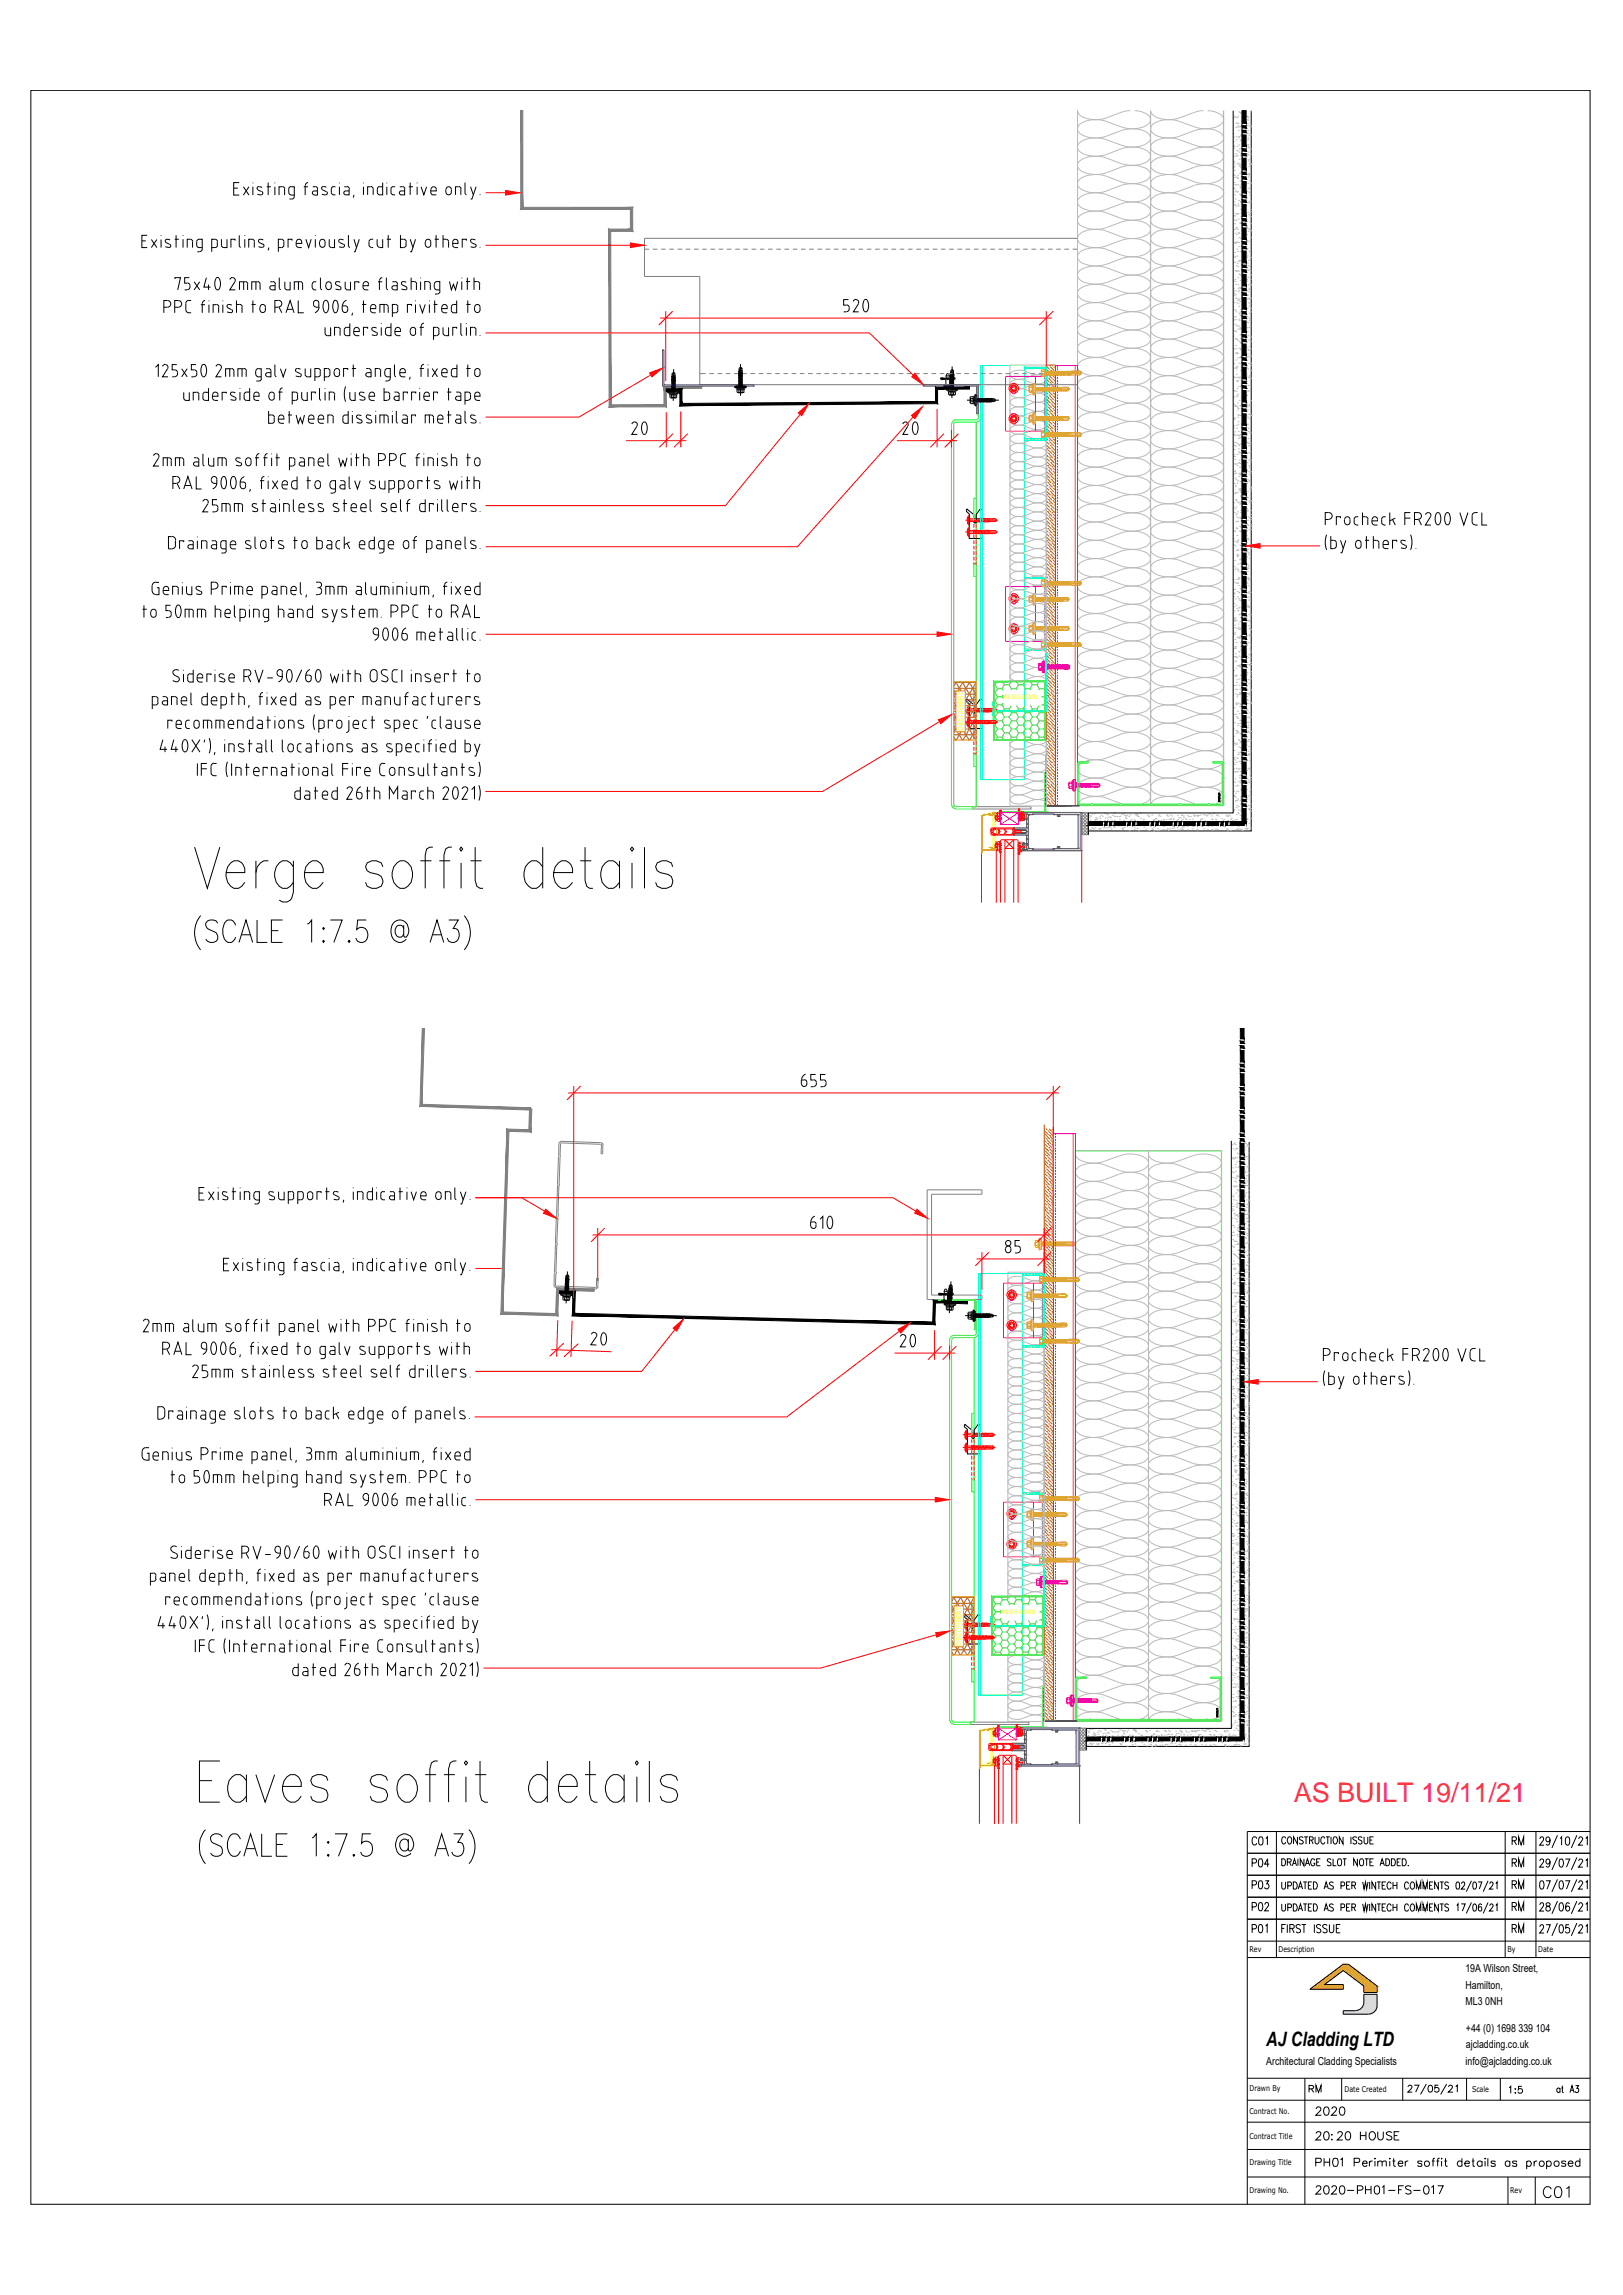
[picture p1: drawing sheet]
<svg xmlns="http://www.w3.org/2000/svg" width="297mm" height="420mm" viewBox="0 0 297 420" stroke-linecap="round" stroke-linejoin="round" font-family="sans-serif">
<defs><g id="words">
<text font-size="5.3" x="281.2" y="403.6">C01</text>
<text font-size="4.9" fill="#ff2755" x="236.8" y="329.8">AS BUILT 19/11/21</text>
<text font-size="4.9" x="275.5" y="355.2">RM</text>
<g font-size="4.4">
<text x="227.9" y="339">C01</text>
<text x="275.5" y="339">RM</text>
<text x="227.9" y="347.1">P03</text>
<text x="227.9" y="342.9">P04</text>
<text x="275.5" y="347.1">RM</text>
<text x="275.5" y="342.9">RM</text>
<text x="227.9" y="351">P02</text>
<text x="275.5" y="351">RM</text>
<text x="239.5" y="388.4">2020</text>
<text x="239.5" y="402.9">2020-PH01-FS-017</text>
</g>
<text font-size="4" x="238.5" y="384.2">RM</text>
<text font-size="3.6" x="231.7" y="374.5">AJ Cladding LTD</text>
<g font-size="2">
<text x="268.2" y="361">19A Wilson Street,</text>
<text x="268.2" y="364.1">Hamilton,</text>
<text x="268.2" y="367.1">ML3</text>
<text x="268.3" y="371.9">+44 (0) 1698</text>
<text x="271.8" y="367.1">0NH</text>
<text x="277.9" y="371.9">339</text>
<text x="281.1" y="371.9">104</text>
<text x="231.7" y="378">Architectural Cladding Specialists</text>
<text x="268.3" y="375">ajcladding.co.uk</text>
<text x="268.2" y="378.1">info@ajcladding.co.uk</text>
</g>
<g font-size="1.5">
<text x="228.7" y="357.4">Rev</text>
<text x="234" y="357.4">Description</text>
<text x="275.9" y="357.4">By</text>
<text x="281.5" y="357.4">Date</text>
<text x="228.7" y="382.8">Drawn By</text>
<text x="246.1" y="383">Date Created</text>
<text x="269.4" y="383">Scale</text>
<text x="228.7" y="387">Contract No.</text>
<text x="228.7" y="391.6">Contract Title</text>
<text x="228.7" y="401.4">Drawing No.</text>
<text x="228.7" y="396.4">Drawing Title</text>
<text x="276.4" y="401.6">Rev</text>
</g>
<g font-size="1.1" fill="#ff0">
<text x="183.8" y="128">RH25-60/60</text>
<text x="176.2" y="133.8" transform="rotate(-90 176.2 133.8)">OSCI INSERT</text>
<text x="183.4" y="295.5">RH25-60/60</text>
<text x="175.8" y="301.3" transform="rotate(-90 175.8 301.3)">OSCI INSERT</text>
</g>
</g></defs>
<!-- layer: 16047_Roof Dance$0$Steel_Beam -->
<path d="M197.2 20.3v127.2h26.7v-127.2M196.8 210.7h26.7v104.4h-26.7z" fill="none" stroke="#0f0" stroke-width=".18"/>
<!-- layer: GS_INSULATION -->
<g fill="none" stroke="#bababa" stroke-width=".18">
<path d="M206.9 20.3l-1.7 .3a10.7 10.7 0 0 1-4.4 1.3l-1.2-.1a2.45 2.45 0 0 1-2.4-1.5v127.2M207.7 20.3a3.8 3.8 0 0 1 2.8 1.1 1.14 1.14 0 0 1-.6 1.5 5.7 5.7 0 0 1-4.7 .3 11.3 11.3 0 0 0-4.4-1.3l-1.2 .1-1.1 .3a1.34 1.34 0 0 0-1.1 1.9 5.4 5.4 0 0 0 5.1 .7 10.7 10.7 0 0 1 4.5-1.3 4.1 4.1 0 0 1 3.5 1.2 1.1 1.1 0 0 1-.6 1.5 5.7 5.7 0 0 1-4.7 .3 11.3 11.3 0 0 0-4.4-1.3 3.8 3.8 0 0 0-3.6 1.3 1.44 1.44 0 0 0 1.3 1.7l.5 .1 1.8 .2a10.7 10.7 0 0 0 4.4-1.4 5.7 5.7 0 0 1 5 .6 1.1 1.1 0 0 1-.3 1.9 6.2 6.2 0 0 1-4.7 .3 10.7 10.7 0 0 0-4.4-1.4 3.8 3.8 0 0 0-3.6 1.4 1.44 1.44 0 0 0 1.3 1.6l.5 .2 1.8 .1a10.7 10.7 0 0 0 4.4-1.3 5.7 5.7 0 0 1 5 .6 1.1 1.1 0 0 1-.3 1.8 6.2 6.2 0 0 1-4.7 .3 10.7 10.7 0 0 0-4.4-1.4l-1.2 .1a2.82 2.82 0 0 0-2.4 1.3 1.44 1.44 0 0 0 1.3 1.7l1.1 .2 1.2 .1a10.7 10.7 0 0 0 4.4-1.4 5.7 5.7 0 0 1 5 .6 1.1 1.1 0 0 1-.3 1.9 6.2 6.2 0 0 1-4.7 .2 10.7 10.7 0 0 0-4.4-1.3l-1.2 .1a2.82 2.82 0 0 0-2.4 1.2 1.44 1.44 0 0 0 1.3 1.7l1.1 .3h1.2a11.3 11.3 0 0 0 4.4-1.3 5.5 5.5 0 0 1 5 .6 1.2 1.2 0 0 1 .3 1.3 1.2 1.2 0 0 1-1.1 .7 6.4 6.4 0 0 1-4.2 .1 10.7 10.7 0 0 0-4.4-1.4l-1.2 .1a2.82 2.82 0 0 0-2.4 1.3 1.44 1.44 0 0 0 1.3 1.6l1.1 .3 1.2 .1a11.3 11.3 0 0 0 4.4-1.3 5.5 5.5 0 0 1 5 .5 1.2 1.2 0 0 1 .3 1.3 1.2 1.2 0 0 1-1.1 .8 5.7 5.7 0 0 1-4.2 0 10.7 10.7 0 0 0-4.4-1.3l-1.2 .1a2.41 2.41 0 0 0-2.4 1.6 1.88 1.88 0 0 0 1.8 1.5l1.8 .1 1.7-.3a11.3 11.3 0 0 1 4.5-1.3l1.3 .1a2.43 2.43 0 0 1 2.2 1.4 1.7 1.7 0 0 1-1.6 1.6l-1.9 .2-1.8-.3a9.2 9.2 0 0 0-4.4-1.3 3.6 3.6 0 0 0-3.6 1.3 1.42 1.42 0 0 0 1.3 1.6l1.1 .3 1.2 .1a11.3 11.3 0 0 0 4.4-1.3 5.5 5.5 0 0 1 5 .5 1.1 1.1 0 0 1-.3 1.8 5.7 5.7 0 0 1-4.7 .3 11.3 11.3 0 0 0-4.4-1.3l-1.2 .1-1.1 .3a1.31 1.31 0 0 0-1.1 1.9 4.9 4.9 0 0 0 4.6 .8l3.2-1.1a5.5 5.5 0 0 1 5 .6 1.1 1.1 0 0 1-.3 1.8 5.7 5.7 0 0 1-4.7 .3 11.3 11.3 0 0 0-4.4-1.3h-1.2l-1.1 .3a1.31 1.31 0 0 0-1.1 1.9 4.7 4.7 0 0 0 4.6 .9l3.2-1.2a5.5 5.5 0 0 1 5 .6 1.1 1.1 0 0 1-.3 1.8 5.7 5.7 0 0 1-4.7 .3 11.3 11.3 0 0 0-4.4-1.3h-1.2l-1.1 .3a1.34 1.34 0 0 0-1.1 2 5.4 5.4 0 0 0 5.1 .7 10.7 10.7 0 0 1 4.5-1.3 4.1 4.1 0 0 1 3.5 1.2 1.1 1.1 0 0 1-.6 1.5 5.7 5.7 0 0 1-4.7 .3 11.3 11.3 0 0 0-4.4-1.4 3.8 3.8 0 0 0-3.6 1.4 1.44 1.44 0 0 0 1.3 1.7l.5 .1 1.8 .2a10.7 10.7 0 0 0 4.4-1.4 5.7 5.7 0 0 1 5 .6 1.1 1.1 0 0 1-.3 1.8 6.2 6.2 0 0 1-4.7 .3 10.7 10.7 0 0 0-4.4-1.3 3.8 3.8 0 0 0-3.6 1.3 1.44 1.44 0 0 0 1.3 1.7l.5 .2 1.8 .1a10.7 10.7 0 0 0 4.4-1.3 5.7 5.7 0 0 1 5 .6 1.1 1.1 0 0 1-.3 1.8 6.2 6.2 0 0 1-4.7 .3 10.7 10.7 0 0 0-4.4-1.4l-1.2 .1a2.82 2.82 0 0 0-2.4 1.3 1.44 1.44 0 0 0 1.3 1.6l1.1 .3 1.2 .1a10.7 10.7 0 0 0 4.4-1.4 5.7 5.7 0 0 1 5 .6 1.1 1.1 0 0 1-.3 1.8 6.2 6.2 0 0 1-4.7 .3 10.7 10.7 0 0 0-4.4-1.3l-1.2 .1a2.82 2.82 0 0 0-2.4 1.2 1.44 1.44 0 0 0 1.3 1.7l1.1 .3h1.2a11.3 11.3 0 0 0 4.4-1.3 5.5 5.5 0 0 1 5 .6 1.1 1.1 0 0 1-.3 1.8 6.2 6.2 0 0 1-4.7 .3 10.7 10.7 0 0 0-4.4-1.4l-1.2 .1a2.82 2.82 0 0 0-2.4 1.3 1.44 1.44 0 0 0 1.3 1.6l1.1 .3 1.2 .1a11.3 11.3 0 0 0 4.4-1.3 5.5 5.5 0 0 1 5 .5 1.2 1.2 0 0 1 .3 1.3 1.2 1.2 0 0 1-1.1 .7 5.7 5.7 0 0 1-4.2 .1 10.7 10.7 0 0 0-4.4-1.3l-1.2 .1a2.41 2.41 0 0 0-2.4 1.6 1.88 1.88 0 0 0 1.8 1.4l1.8 .2 1.7-.3a11.3 11.3 0 0 1 4.5-1.3h1.3a2.43 2.43 0 0 1 2.2 1.5 1.7 1.7 0 0 1-1.6 1.6l-1.9 .2-1.8-.3a9.2 9.2 0 0 0-4.4-1.3 3.6 3.6 0 0 0-3.6 1.3 1.42 1.42 0 0 0 1.3 1.6l1.1 .3 1.2 .1a11.3 11.3 0 0 0 4.4-1.4 5.5 5.5 0 0 1 5 .6 1.1 1.1 0 0 1-.3 1.8 5.7 5.7 0 0 1-4.7 .3 11.3 11.3 0 0 0-4.4-1.3 3.6 3.6 0 0 0-3.6 1.4 1.49 1.49 0 0 0 1.3 1.6l1.1 .3h1.2a11.3 11.3 0 0 0 4.4-1.3 5.5 5.5 0 0 1 5 .5 1.1 1.1 0 0 1-.3 1.9 5.7 5.7 0 0 1-4.7 .3 11.3 11.3 0 0 0-4.4-1.4l-1.2 .1-1.1 .3a1.31 1.31 0 0 0-1.1 1.9 5 5 0 0 0 4.6 .9l3.2-1.2a5.5 5.5 0 0 1 5 .6 1.1 1.1 0 0 1-.3 1.8 5.7 5.7 0 0 1-4.7 .3 11.3 11.3 0 0 0-4.4-1.3h-1.2l-1.1 .3a1.31 1.31 0 0 0-1.1 1.9 4.7 4.7 0 0 0 4.6 1 15.8 15.8 0 0 1 4.4-1.5 4.2 4.2 0 0 1 4.1 1.2 1.1 1.1 0 0 1-.6 1.4 5.7 5.7 0 0 1-4.7 .3 11.3 11.3 0 0 0-4.4-1.3 3.8 3.8 0 0 0-3.6 1.4 1.44 1.44 0 0 0 1.3 1.6l.5 .2 1.8 .2a10.7 10.7 0 0 0 4.4-1.4 5.7 5.7 0 0 1 5 .6 1.1 1.1 0 0 1-.3 1.8 6.2 6.2 0 0 1-4.7 .3 10.7 10.7 0 0 0-4.4-1.3 3.8 3.8 0 0 0-3.6 1.3 1.44 1.44 0 0 0 1.3 1.7l.5 .1 1.8 .2a10.7 10.7 0 0 0 4.4-1.3 5.7 5.7 0 0 1 5 .6 1.1 1.1 0 0 1-.3 1.8 6.2 6.2 0 0 1-4.7 .3 10.7 10.7 0 0 0-4.4-1.4 3.8 3.8 0 0 0-3.6 1.4 1.44 1.44 0 0 0 1.3 1.6l1.1 .3 1.2 .1a10.7 10.7 0 0 0 4.4-1.4 5.7 5.7 0 0 1 5 .6 1.1 1.1 0 0 1-.3 1.8 6.2 6.2 0 0 1-4.7 .3 10.7 10.7 0 0 0-4.4-1.3h-1.2a2.82 2.82 0 0 0-2.4 1.3 1.44 1.44 0 0 0 1.3 1.7l1.1 .3h1.2a11.3 11.3 0 0 0 4.4-1.3 5.5 5.5 0 0 1 5 .5 1.1 1.1 0 0 1-.3 1.9 6.2 6.2 0 0 1-4.7 .3 10.7 10.7 0 0 0-4.4-1.4l-1.2 .1a2.82 2.82 0 0 0-2.4 1.3 1.44 1.44 0 0 0 1.3 1.6l1.1 .3 1.2 .1a11.3 11.3 0 0 0 4.4-1.4 5.5 5.5 0 0 1 5 .6 1.2 1.2 0 0 1 .3 1.3 1.2 1.2 0 0 1-1.1 .7 6.4 6.4 0 0 1-4.2 .1 10.7 10.7 0 0 0-4.4-1.3h-1.2a2.41 2.41 0 0 0-2.4 1.6 1.88 1.88 0 0 0 1.8 1.5l1.8 .2 1.7-.3a11.3 11.3 0 0 1 4.5-1.4l1.3 .1a2.43 2.43 0 0 1 2.2 1.5 1.24 1.24 0 0 1-1.1 1.4 5.7 5.7 0 0 1-4.2 .1 9.2 9.2 0 0 0-4.4-1.4 3.6 3.6 0 0 0-3.6 1.4 1.42 1.42 0 0 0 1.3 1.6l1.1 .3h1.2a11.3 11.3 0 0 0 4.4-1.3 5.5 5.5 0 0 1 5 .6 1.1 1.1 0 0 1-.3 1.8 5.7 5.7 0 0 1-4.7 .3 11.3 11.3 0 0 0-4.4-1.3 3.6 3.6 0 0 0-3.6 1.3 1.49 1.49 0 0 0 1.3 1.7l1.1 .2 1.2 .1a11.3 11.3 0 0 0 4.4-1.3 5.5 5.5 0 0 1 5 .5 1.1 1.1 0 0 1-.3 1.8 5.7 5.7 0 0 1-4.7 .3 11.3 11.3 0 0 0-4.4-1.3l-1.2 .1-1.1 .3a1.31 1.31 0 0 0-1.1 1.9 5 5 0 0 0 4.6 .9l3.2-1.2a5.5 5.5 0 0 1 5 .6 1.1 1.1 0 0 1-.3 1.8 5.7 5.7 0 0 1-4.7 .3 11.3 11.3 0 0 0-4.4-1.3h-1.2l-1.1 .3a1.31 1.31 0 0 0-1.1 1.9 4.7 4.7 0 0 0 4.6 .9 15.8 15.8 0 0 1 4.4-1.4 4.3 4.3 0 0 1 4.1 1.1 1.14 1.14 0 0 1-.6 1.5 5.7 5.7 0 0 1-4.7 .3 11.3 11.3 0 0 0-4.4-1.3 3.8 3.8 0 0 0-3.6 1.4 1.44 1.44 0 0 0 1.3 1.6l.5 .2 1.8 .2a10.7 10.7 0 0 0 4.4-1.4 5.7 5.7 0 0 1 5 .6 1.1 1.1 0 0 1-.3 1.8 6 6 0 0 1-4.7 .3 11.3 11.3 0 0 0-4.4-1.3 3.8 3.8 0 0 0-3.6 1.3 1.44 1.44 0 0 0 1.3 1.7l.5 .1 1.8 .2a10.7 10.7 0 0 0 4.4-1.4 5.7 5.7 0 0 1 5 .6 1.1 1.1 0 0 1-.3 1.9 6.2 6.2 0 0 1-4.7 .3 10.7 10.7 0 0 0-4.4-1.4 3.8 3.8 0 0 0-3.6 1.4 1.44 1.44 0 0 0 1.3 1.6l1.1 .3h1.2a10.7 10.7 0 0 0 4.4-1.3 5.7 5.7 0 0 1 5 .6 1.1 1.1 0 0 1-.3 1.8 6.2 6.2 0 0 1-4.7 .3 10.7 10.7 0 0 0-4.4-1.4l-1.2 .1a2.82 2.82 0 0 0-2.4 1.3 1.44 1.44 0 0 0 1.3 1.7l1.1 .3h1.2a11.3 11.3 0 0 0 4.4-1.3 5.5 5.5 0 0 1 5 .5 1.1 1.1 0 0 1-.3 1.9 6.2 6.2 0 0 1-4.7 .2 10.7 10.7 0 0 0-4.4-1.3l-1.2 .1a2.82 2.82 0 0 0-2.4 1.2 1.44 1.44 0 0 0 1.3 1.7l1.1 .3h1.2a11.3 11.3 0 0 0 4.4-1.3 5.5 5.5 0 0 1 5 .6 1.2 1.2 0 0 1 .3 1.3 1.2 1.2 0 0 1-1.1 .7 6.4 6.4 0 0 1-4.2 .1 10.7 10.7 0 0 0-4.4-1.4l-1.2 .1a2.41 2.41 0 0 0-2.4 1.6 1.88 1.88 0 0 0 1.8 1.5l1.8 .2 1.7-.4a11.3 11.3 0 0 1 4.5-1.3l1.3 .1a2.43 2.43 0 0 1 2.2 1.5 1.24 1.24 0 0 1-1.1 1.4 5.7 5.7 0 0 1-4.2 0 9.2 9.2 0 0 0-4.4-1.3 3.6 3.6 0 0 0-3.6 1.4v.3M210.6 20.3v127.2h-13.4M210.6 20.3a2.32 2.32 0 0 0 2.4 1.5l1.2 .1 1.2-.2 3.8-1.3 1.1-.1M210.6 20.3v127.2M221 20.3a3.8 3.8 0 0 1 2.8 1.1 1.05 1.05 0 0 1-.6 1.5 5.7 5.7 0 0 1-4.6 .3l-3.2-1.1a5 5 0 0 0-4.6 .9 1.12 1.12 0 0 0 .6 1.7 5.9 5.9 0 0 0 4.5 .2 11.2 11.2 0 0 1 4.5-1.3 4.1 4.1 0 0 1 3.4 1.2 1.02 1.02 0 0 1-.6 1.5 5.7 5.7 0 0 1-4.6 .3l-3.2-1.2a5 5 0 0 0-4.6 .9 1.12 1.12 0 0 0 .6 1.8 5.9 5.9 0 0 0 4.5 .2 11.2 11.2 0 0 1 4.5-1.4 4.1 4.1 0 0 1 3.4 1.2 1.28 1.28 0 0 1-1 1.8l-1.1 .3-1.3 .1a11.8 11.8 0 0 1-4.5-1.4 5.1 5.1 0 0 0-5.1 .8 1.12 1.12 0 0 0 .6 1.7 5.9 5.9 0 0 0 4.5 .2 9.6 9.6 0 0 1 4.5-1.3 3.5 3.5 0 0 1 3.6 1.5 1.8 1.8 0 0 1-1.7 1.6l-1.3 .2-1.8-.1-3.8-1.4a5.4 5.4 0 0 0-4.6 .9 1.12 1.12 0 0 0 .6 1.7 5.9 5.9 0 0 0 4.5 .3 9.6 9.6 0 0 1 4.5-1.4l1.3 .1a2.46 2.46 0 0 1 2.3 1.4 1.88 1.88 0 0 1-1.7 1.7l-1.9 .2-1.2-.2-3.8-1.3a5.4 5.4 0 0 0-4.6 .9 1.12 1.12 0 0 0 .6 1.7 5.9 5.9 0 0 0 4.5 .2 11.8 11.8 0 0 1 4.5-1.3l1.3 .1a2.66 2.66 0 0 1 2.3 1.4 1.41 1.41 0 0 1-1.2 1.4 6.3 6.3 0 0 1-4.2 .1l-3.2-1.2a5.4 5.4 0 0 0-4.6 .9 1.12 1.12 0 0 0 .6 1.7 5.9 5.9 0 0 0 4.5 .2 11.8 11.8 0 0 1 4.5-1.3l1.3 .1a2.66 2.66 0 0 1 2.3 1.4 1.35 1.35 0 0 1-1.2 1.5 5.6 5.6 0 0 1-4.2 0l-3.2-1.2a5.7 5.7 0 0 0-4.3 .7 1.09 1.09 0 0 0-.5 1.1 1.09 1.09 0 0 0 .8 .9 5.9 5.9 0 0 0 4.5 .2 11.8 11.8 0 0 1 4.5-1.3l1.3 .1a2.57 2.57 0 0 1 2.3 1.4 1.8 1.8 0 0 1-1.7 1.6l-1.3 .2h-1.2l-4.4-1.5a5.7 5.7 0 0 0-4.3 .6 1.13 1.13 0 0 0-.5 1.2 1.13 1.13 0 0 0 .8 .9 6.4 6.4 0 0 0 4.5 .2 11.2 11.2 0 0 1 4.5-1.4l1.3 .1a2.57 2.57 0 0 1 2.3 1.4 1.8 1.8 0 0 1-1.7 1.7l-1.3 .2-1.2-.1-4.4-1.4a5.4 5.4 0 0 0-4.3 .6 1.13 1.13 0 0 0-.5 1.1 1.13 1.13 0 0 0 .8 .9 6.4 6.4 0 0 0 4.5 .2 11.2 11.2 0 0 1 4.5-1.3h1.3a2.57 2.57 0 0 1 2.3 1.5 1.8 1.8 0 0 1-1.7 1.6l-1.3 .2h-1.2l-4.4-1.5a5 5 0 0 0-4.6 .9 1.14 1.14 0 0 0 .6 1.7 5.9 5.9 0 0 0 4.5 .3 11.2 11.2 0 0 1 4.5-1.4 4.2 4.2 0 0 1 3.4 1.2 1.06 1.06 0 0 1-.6 1.5 5.7 5.7 0 0 1-4.6 .3l-3.2-1.1a5 5 0 0 0-4.6 .9 1.14 1.14 0 0 0 .6 1.7 5.9 5.9 0 0 0 4.5 .2 11.2 11.2 0 0 1 4.5-1.3 4.1 4.1 0 0 1 3.4 1.2 1.02 1.02 0 0 1-.6 1.5 5.7 5.7 0 0 1-4.6 .3l-3.2-1.2a5 5 0 0 0-4.6 .9 1.12 1.12 0 0 0 .6 1.7 5.9 5.9 0 0 0 4.5 .3 11.2 11.2 0 0 1 4.5-1.4 4.1 4.1 0 0 1 3.4 1.2 1.28 1.28 0 0 1-1 1.8l-1.1 .3h-1.3a11.8 11.8 0 0 1-4.5-1.3 5.1 5.1 0 0 0-5.1 .7 1.12 1.12 0 0 0 .6 1.8 5.9 5.9 0 0 0 4.5 .2 9.6 9.6 0 0 1 4.5-1.3 3.5 3.5 0 0 1 3.6 1.5 1.8 1.8 0 0 1-1.7 1.6l-1.3 .2-1.8-.1-3.8-1.4a5.4 5.4 0 0 0-4.6 .9 1.12 1.12 0 0 0 .6 1.7 5.9 5.9 0 0 0 4.5 .2 9.6 9.6 0 0 1 4.5-1.3l1.3 .1a2.46 2.46 0 0 1 2.3 1.4 1.88 1.88 0 0 1-1.7 1.7l-1.9 .2-1.2-.2-3.8-1.4a5.4 5.4 0 0 0-4.6 .9 1.12 1.12 0 0 0 .6 1.8 5.9 5.9 0 0 0 4.5 .2 11.8 11.8 0 0 1 4.5-1.3l1.3 .1a2.46 2.46 0 0 1 2.3 1.4 1.88 1.88 0 0 1-1.7 1.6l-1.9 .2-1.2-.2-3.8-1.3a5.4 5.4 0 0 0-4.6 .9 1.12 1.12 0 0 0 .6 1.7 5.9 5.9 0 0 0 4.5 .2 11.8 11.8 0 0 1 4.5-1.3l1.3 .1a2.66 2.66 0 0 1 2.3 1.4 1.35 1.35 0 0 1-1.2 1.4 5.6 5.6 0 0 1-4.2 .1l-3.2-1.2a5.7 5.7 0 0 0-4.3 .7 1.09 1.09 0 0 0-.5 1.1 1.09 1.09 0 0 0 .8 .9 5.9 5.9 0 0 0 4.5 .2 11.8 11.8 0 0 1 4.5-1.3h1.3a2.57 2.57 0 0 1 2.3 1.5 1.8 1.8 0 0 1-1.7 1.6l-1.3 .2h-1.2l-4.4-1.5a5.7 5.7 0 0 0-4.3 .6 1.13 1.13 0 0 0-.5 1.1 1.13 1.13 0 0 0 .8 .9 6.4 6.4 0 0 0 4.5 .3 11.2 11.2 0 0 1 4.5-1.4l1.3 .1a2.57 2.57 0 0 1 2.3 1.4 1.8 1.8 0 0 1-1.7 1.6l-1.3 .2h-1.2l-4.4-1.4a5.4 5.4 0 0 0-4.3 .6 1.13 1.13 0 0 0-.5 1.1 1.13 1.13 0 0 0 .8 .9 6.4 6.4 0 0 0 4.5 .2 11.2 11.2 0 0 1 4.5-1.4l1.3 .1a2.57 2.57 0 0 1 2.3 1.5 1.8 1.8 0 0 1-1.7 1.6l-1.3 .2h-1.2l-4.4-1.5a5 5 0 0 0-4.6 .9 1.14 1.14 0 0 0 .6 1.7 6.4 6.4 0 0 0 4.5 .2 11.2 11.2 0 0 1 4.5-1.3 4.2 4.2 0 0 1 3.4 1.2 1.06 1.06 0 0 1-.6 1.5 5.7 5.7 0 0 1-4.6 .3l-3.2-1.1a5 5 0 0 0-4.6 .8 1.14 1.14 0 0 0 .6 1.8 5.9 5.9 0 0 0 4.5 .2 11.2 11.2 0 0 1 4.5-1.4 4.1 4.1 0 0 1 3.4 1.3 1.02 1.02 0 0 1-.6 1.4 5.7 5.7 0 0 1-4.6 .3l-3.2-1.1a5 5 0 0 0-4.6 .9 1.12 1.12 0 0 0 .6 1.7 5.9 5.9 0 0 0 4.5 .2 11.2 11.2 0 0 1 4.5-1.3 4.1 4.1 0 0 1 3.4 1.2 1.28 1.28 0 0 1-1 1.7l-1.1 .3-1.3 .1a11.8 11.8 0 0 1-4.5-1.3 5.1 5.1 0 0 0-5.1 .7 1.12 1.12 0 0 0 .6 1.8 5.9 5.9 0 0 0 4.5 .2 9.6 9.6 0 0 1 4.5-1.3 3.5 3.5 0 0 1 3.6 1.4 1.8 1.8 0 0 1-1.7 1.7l-1.3 .2-1.8-.2-3.8-1.3a5 5 0 0 0-4.6 .9 1.12 1.12 0 0 0 .6 1.7 5.9 5.9 0 0 0 4.5 .2 9.6 9.6 0 0 1 4.5-1.3l1.3 .1a2.46 2.46 0 0 1 2.3 1.4 1.88 1.88 0 0 1-1.7 1.6l-1.9 .3-1.2-.2-3.8-1.4a5.4 5.4 0 0 0-4.6 .9 1.12 1.12 0 0 0 .6 1.8 5.9 5.9 0 0 0 4.5 .2 11.8 11.8 0 0 1 4.5-1.3h1.3a2.46 2.46 0 0 1 2.3 1.4 1.88 1.88 0 0 1-1.7 1.7l-1.9 .2-1.2-.2-3.8-1.3a5.4 5.4 0 0 0-4.6 .9 1.12 1.12 0 0 0 .6 1.7 5.9 5.9 0 0 0 4.5 .2 11.8 11.8 0 0 1 4.5-1.3l1.3 .1a2.66 2.66 0 0 1 2.3 1.4 1.35 1.35 0 0 1-1.2 1.4 6.3 6.3 0 0 1-4.2 .1l-3.2-1.2a5.7 5.7 0 0 0-4.3 .7 1.09 1.09 0 0 0-.5 1.1 1.09 1.09 0 0 0 .8 .8 5.9 5.9 0 0 0 4.5 .3 11.8 11.8 0 0 1 4.5-1.4l1.3 .1a2.57 2.57 0 0 1 2.3 1.5 1.34 1.34 0 0 1-1.2 1.4 5.6 5.6 0 0 1-4.2 .1l-3.2-1.2a5.7 5.7 0 0 0-4.3 .6 1.13 1.13 0 0 0-.5 1.1 1.13 1.13 0 0 0 .8 .9 6.4 6.4 0 0 0 4.5 .2 11.2 11.2 0 0 1 4.5-1.3l1.3 .1a2.57 2.57 0 0 1 2.3 1.4 1.8 1.8 0 0 1-1.7 1.6l-1.3 .2h-1.2l-4.4-1.4a5.4 5.4 0 0 0-4.3 .5 1.13 1.13 0 0 0-.5 1.2 1.13 1.13 0 0 0 .8 .9 6.4 6.4 0 0 0 4.5 .2 11.2 11.2 0 0 1 4.5-1.4l1.3 .1a2.57 2.57 0 0 1 2.3 1.5 1.8 1.8 0 0 1-1.7 1.6l-1.3 .2-1.2-.1-4.4-1.4a5.4 5.4 0 0 0-4.3 .6 1.13 1.13 0 0 0-.5 1.1 1.13 1.13 0 0 0 .8 .9 6.4 6.4 0 0 0 4.5 .2 11.2 11.2 0 0 1 4.5-1.3 4.2 4.2 0 0 1 3.4 1.2 1.06 1.06 0 0 1-.6 1.5 5.7 5.7 0 0 1-4.6 .3l-3.2-1.2a5 5 0 0 0-4.6 .9 1.14 1.14 0 0 0 .6 1.8 5.9 5.9 0 0 0 4.5 .2 11.2 11.2 0 0 1 4.5-1.4 4.2 4.2 0 0 1 3.4 1.2 1.05 1.05 0 0 1-.6 1.5 5.7 5.7 0 0 1-4.6 .3l-3.2-1.1a5 5 0 0 0-4.6 .9 1.12 1.12 0 0 0 .6 1.7 5.9 5.9 0 0 0 4.5 .2 11.2 11.2 0 0 1 4.5-1.3 4.1 4.1 0 0 1 3.4 1.2 1.28 1.28 0 0 1-1 1.7l-1.1 .3-1.3 .1a11.8 11.8 0 0 1-4.5-1.3 5.1 5.1 0 0 0-5.1 .7 1.12 1.12 0 0 0 .6 1.8 5.9 5.9 0 0 0 4.5 .2 11.2 11.2 0 0 1 4.5-1.4 4.1 4.1 0 0 1 3.4 1.2 1.28 1.28 0 0 1-1 1.8 6.3 6.3 0 0 1-4.2 .1l-3.2-1.2a5 5 0 0 0-4.6 .9 1.12 1.12 0 0 0 .6 1.7 5.9 5.9 0 0 0 4.5 .2 9.6 9.6 0 0 1 4.5-1.3 3.5 3.5 0 0 1 3.6 1.5 1.88 1.88 0 0 1-1.7 1.6l-1.9 .2-1.2-.1-3.8-1.4a5.4 5.4 0 0 0-4.6 .9 1.12 1.12 0 0 0 .6 1.7 5.9 5.9 0 0 0 4.5 .3 11.8 11.8 0 0 1 4.5-1.4l1.3 .1a2.46 2.46 0 0 1 2.3 1.4 1.88 1.88 0 0 1-1.7 1.7l-1.9 .2-1.2-.2-3.8-1.3a5.4 5.4 0 0 0-4.6 .9 1.12 1.12 0 0 0 .6 1.7 5.9 5.9 0 0 0 4.5 .2 11.8 11.8 0 0 1 4.5-1.3l1.3 .1a2.66 2.66 0 0 1 2.3 1.4 1.35 1.35 0 0 1-1.2 1.4 6.3 6.3 0 0 1-4.2 .1l-3.2-1.2a5.7 5.7 0 0 0-4.3 .6 1.09 1.09 0 0 0-.5 1.1 1.09 1.09 0 0 0 .8 .9 5.9 5.9 0 0 0 4.5 .2 11.8 11.8 0 0 1 4.5-1.3l1.3 .1a2.57 2.57 0 0 1 2.3 1.5 1.34 1.34 0 0 1-1.2 1.4 5.6 5.6 0 0 1-4.2 0l-3.2-1.1a5.7 5.7 0 0 0-4.3 .6l-.3 .3-.2 .6M224 20.3v127.2h-13.4M184.8 66.8h6.7v57.9h-6.7zM191.5 67.8a1.32 1.32 0 0 1-1.5 .8l-.9-.1-1.8-.7a2.17 2.17 0 0 0-2.5 .7 1.65 1.65 0 0 0 2.2 .9l2.1-.7a2.31 2.31 0 0 1 2.4 .6 1.23 1.23 0 0 1-1.5 1l-.9-.1-1.8-.7a2.01 2.01 0 0 0-2.5 .7 1.29 1.29 0 0 0 1.5 .9h1l1.8-.7a2.31 2.31 0 0 1 2.4 .6 1.03 1.03 0 0 1-1.2 .9l-.9 .1-1.9-.7a2.27 2.27 0 0 0-2.7 .6 1.65 1.65 0 0 0 2.2 .9l2.1-.8a2.31 2.31 0 0 1 2.4 .6 1.23 1.23 0 0 1-1.5 1h-.9l-1.8-.7a2.17 2.17 0 0 0-2.5 .7 1.29 1.29 0 0 0 1.5 .9l1-.1 1.8-.7a2.31 2.31 0 0 1 2.4 .6 1.09 1.09 0 0 1-1.2 1h-.9l-1.9-.6a2.35 2.35 0 0 0-2.7 .5 1.26 1.26 0 0 0 1.5 .9h1l1.8-.7a2.21 2.21 0 0 1 2.4 .6 1.03 1.03 0 0 1-1.2 .9h-1.2l-1.6-.6a2.27 2.27 0 0 0-2.7 .6 1.65 1.65 0 0 0 2.2 .9l2.1-.7a2.31 2.31 0 0 1 2.4 .6 1.09 1.09 0 0 1-1.2 .9h-.9l-1.9-.6a2.45 2.45 0 0 0-2.6 .4 .88 .88 0 0 0 1.1 1l1 .1 1.9-.7a2.4 2.4 0 0 1 2.6 .6 1.03 1.03 0 0 1-1.2 .9l-1.2-.1-1.6-.5a2.27 2.27 0 0 0-2.7 .5 1.65 1.65 0 0 0 2.2 .9l2.1-.7a2.31 2.31 0 0 1 2.4 .6 1.09 1.09 0 0 1-1.2 1l-1.2-.1-1.6-.5a2.45 2.45 0 0 0-2.6 .4 .88 .88 0 0 0 1.1 1h1l1.9-.6a2.29 2.29 0 0 1 2.6 .5 1.03 1.03 0 0 1-1.2 .9h-1.2l-1.6-.6a2.27 2.27 0 0 0-2.7 .6 1.65 1.65 0 0 0 2.2 .9l2.1-.7a2.31 2.31 0 0 1 2.4 .6 1.23 1.23 0 0 1-1.5 1l-.9-.1-1.8-.7a2.01 2.01 0 0 0-2.5 .7 1.29 1.29 0 0 0 1.5 .9h.7l2.1-.7a2.31 2.31 0 0 1 2.4 .5 1.03 1.03 0 0 1-1.2 1l-1.2-.1-1.6-.6a2.27 2.27 0 0 0-2.7 .6 1.65 1.65 0 0 0 2.2 .9l2.1-.7a2.31 2.31 0 0 1 2.4 .6 1.23 1.23 0 0 1-1.5 1l-.9-.1-1.8-.6a2.17 2.17 0 0 0-2.5 .6 1.4 1.4 0 0 0 1.8 .9 4.1 4.1 0 0 0 2.3-.6 2.49 2.49 0 0 1 2.6 .5 1.09 1.09 0 0 1-1.2 1h-.9l-1.9-.7a2.45 2.45 0 0 0-2.7 .6 1.65 1.65 0 0 0 2.2 .9l2.1-.7a2.31 2.31 0 0 1 2.4 .5 1.23 1.23 0 0 1-1.5 1.1l-.9-.1-1.8-.7a2.17 2.17 0 0 0-2.5 .7 1.29 1.29 0 0 0 1.5 .9l1-.1 1.8-.7a2.31 2.31 0 0 1 2.4 .6 1.09 1.09 0 0 1-1.2 1h-.9l-1.9-.6a2.45 2.45 0 0 0-2.6 .4 .62 .62 0 0 0 .5 .8l.6 .2 1 .1 1.9-.7a2.4 2.4 0 0 1 2.6 .5 1.03 1.03 0 0 1-1.2 1l-1.2-.1-1.6-.6a2.27 2.27 0 0 0-2.7 .6 1.65 1.65 0 0 0 2.2 .9l2.1-.7a2.31 2.31 0 0 1 2.4 .6 1.09 1.09 0 0 1-1.2 1h-.9l-1.9-.7a2.45 2.45 0 0 0-2.6 .4 .88 .88 0 0 0 1.1 1.1h1l1.9-.7a2.4 2.4 0 0 1 2.6 .6 1.03 1.03 0 0 1-1.2 .9h-1.2l-1.6-.6a2.27 2.27 0 0 0-2.7 .6 1.65 1.65 0 0 0 2.2 .9l2.1-.8a2.31 2.31 0 0 1 2.4 .6 1.23 1.23 0 0 1-1.5 1h-.9l-1.8-.7a2.01 2.01 0 0 0-2.5 .7 1.29 1.29 0 0 0 1.5 .8h.7l2.1-.7a2.31 2.31 0 0 1 2.4 .6 1.03 1.03 0 0 1-1.2 1l-1.2-.1-1.6-.6a2.27 2.27 0 0 0-2.7 .6 1.65 1.65 0 0 0 2.2 .9l2.1-.7a2.31 2.31 0 0 1 2.4 .6 1.23 1.23 0 0 1-1.5 1l-.9-.1-1.8-.7a2.01 2.01 0 0 0-2.5 .7 1.29 1.29 0 0 0 1.5 .9l1.2-.1 1.6-.6a2.31 2.31 0 0 1 2.4 .6 1.03 1.03 0 0 1-1.2 .9h-.9l-1.9-.6a2.27 2.27 0 0 0-2.7 .6 1.65 1.65 0 0 0 2.2 .8l2.1-.7a2.31 2.31 0 0 1 2.4 .6 1.23 1.23 0 0 1-1.5 1l-.9-.1-1.8-.6a2.17 2.17 0 0 0-2.5 .6 1.29 1.29 0 0 0 1.5 .9h1l1.8-.7a2.31 2.31 0 0 1 2.4 .6 1.09 1.09 0 0 1-1.2 1h-.9l-1.9-.7a2.35 2.35 0 0 0-2.7 .6 1.26 1.26 0 0 0 1.5 .9l1-.1 1.8-.6a2.31 2.31 0 0 1 2.4 .6 1.03 1.03 0 0 1-1.2 .9h-1.2l-1.6-.6a2.27 2.27 0 0 0-2.7 .6 1.65 1.65 0 0 0 2.2 .9l2.1-.7a2.31 2.31 0 0 1 2.4 .6 1.09 1.09 0 0 1-1.2 .9h-.9l-1.9-.6a2.45 2.45 0 0 0-2.6 .4 .88 .88 0 0 0 1.1 1l1 .1 1.9-.7a2.4 2.4 0 0 1 2.6 .5 1.03 1.03 0 0 1-1.2 1l-1.2-.1-1.6-.6a2.27 2.27 0 0 0-2.7 .6 1.65 1.65 0 0 0 2.2 .9l2.1-.7a2.31 2.31 0 0 1 2.4 .6 1.09 1.09 0 0 1-1.2 1h-.9l-1.9-.7a2.45 2.45 0 0 0-2.6 .5 .88 .88 0 0 0 1.1 1h1l1.9-.7a2.4 2.4 0 0 1 2.6 .6 1.03 1.03 0 0 1-1.2 .9h-1.2l-1.6-.6a2.27 2.27 0 0 0-2.7 .6 1.65 1.65 0 0 0 2.2 .9l2.1-.8a2.31 2.31 0 0 1 2.4 .6 1.23 1.23 0 0 1-1.5 1.1l-.9-.1-1.8-.7a2.01 2.01 0 0 0-2.5 .7 1.29 1.29 0 0 0 1.5 .9h.7l2.1-.8a2.31 2.31 0 0 1 2.4 .6 1.03 1.03 0 0 1-1.2 1l-1.2-.1-1.6-.6a2.27 2.27 0 0 0-2.7 .6 1.65 1.65 0 0 0 2.2 .9l2.1-.7a2.31 2.31 0 0 1 2.4 .6 1.23 1.23 0 0 1-1.5 1l-.9-.1-1.8-.7a2.17 2.17 0 0 0-2.5 .7 1.4 1.4 0 0 0 1.8 .9 4.1 4.1 0 0 0 2.3-.6 2.49 2.49 0 0 1 2.6 .5 1.09 1.09 0 0 1-1.2 1h-.9l-1.9-.7a2.45 2.45 0 0 0-2.7 .6 1.65 1.65 0 0 0 2.2 .9l2.1-.8a2.31 2.31 0 0 1 2.4 .6v.2M184.8 135.5h6.7v12.1h-6.7zM191.5 135.5a1.36 1.36 0 0 1-1.5 .8h-.6l-1.9-.7a2.45 2.45 0 0 0-2.7 .6 1.65 1.65 0 0 0 2.2 .9l1.9-.6a2.49 2.49 0 0 1 2.6 .5 1.23 1.23 0 0 1-1.5 1l-.9-.1-1.6-.6a2.27 2.27 0 0 0-2.7 .6 1.29 1.29 0 0 0 1.5 .9h1l1.6-.6a2.49 2.49 0 0 1 2.6 .5 1.09 1.09 0 0 1-1.2 .9h-.9l-1.9-.6a2.35 2.35 0 0 0-2.7 .6 1.26 1.26 0 0 0 1.5 .9h.7l1.9-.7a2.4 2.4 0 0 1 2.6 .6 1.03 1.03 0 0 1-1.2 .9h-1.2l-1.6-.6a2.27 2.27 0 0 0-2.7 .6 1.65 1.65 0 0 0 2.2 .8l1.9-.6a2.49 2.49 0 0 1 2.6 .5 1.09 1.09 0 0 1-1.2 1h-.9l-1.9-.6a2.45 2.45 0 0 0-2.6 .4 .88 .88 0 0 0 1.1 1h1l1.9-.6a2.4 2.4 0 0 1 2.6 .5 1.03 1.03 0 0 1-1.2 .9h-1.2l-1.6-.6a2.27 2.27 0 0 0-2.7 .6 1.65 1.65 0 0 0 2.2 .9l1.9-.6a2.49 2.49 0 0 1 2.6 .5 1.23 1.23 0 0 1-1.5 1l-.9-.1-1.6-.6a2.45 2.45 0 0 0-2.6 .4 .88 .88 0 0 0 1.1 1l1 .1 1.9-.7a2.29 2.29 0 0 1 2.6 .6v.1M196.8 211.3a2 2 0 0 0 1.8 1.5l1.9 .1 1.7-.3a11.8 11.8 0 0 1 4.4-1.3l1.3 .1a2.57 2.57 0 0 1 2.3 1.4 1.8 1.8 0 0 1-1.7 1.6l-1.2 .2h-1.3l-4.4-1.5a5.7 5.7 0 0 0-4.3 .6 1.13 1.13 0 0 0-.5 1.2 1.13 1.13 0 0 0 .9 .9 6.4 6.4 0 0 0 4.5 .2 11.2 11.2 0 0 1 4.4-1.4l1.3 .1a2.57 2.57 0 0 1 2.3 1.4 1.8 1.8 0 0 1-1.7 1.6l-1.2 .3-1.3-.1-4.4-1.4a5.4 5.4 0 0 0-4.3 .6 1.13 1.13 0 0 0-.5 1.1 1.13 1.13 0 0 0 .9 .9 6.4 6.4 0 0 0 4.5 .2 11.2 11.2 0 0 1 4.4-1.3h1.3a2.57 2.57 0 0 1 2.3 1.5 1.8 1.8 0 0 1-1.7 1.6l-1.2 .2h-1.3l-4.4-1.5a5 5 0 0 0-4.6 .9 1.14 1.14 0 0 0 .7 1.7 5.9 5.9 0 0 0 4.5 .3 11.2 11.2 0 0 1 4.4-1.4 4.2 4.2 0 0 1 3.5 1.2 1.06 1.06 0 0 1-.6 1.5 5.7 5.7 0 0 1-4.6 .3l-3.3-1.1a5 5 0 0 0-4.6 .9 1.14 1.14 0 0 0 .7 1.7 5.9 5.9 0 0 0 4.5 .2 11.2 11.2 0 0 1 4.4-1.4 4.1 4.1 0 0 1 3.5 1.3 1.02 1.02 0 0 1-.6 1.5 5.7 5.7 0 0 1-4.6 .3l-3.3-1.2a5 5 0 0 0-4.6 .9 1.12 1.12 0 0 0 .7 1.7 5.9 5.9 0 0 0 4.5 .2 11.2 11.2 0 0 1 4.4-1.3 4.1 4.1 0 0 1 3.5 1.2 1.28 1.28 0 0 1-1.1 1.8l-1.1 .3h-1.3a11.8 11.8 0 0 1-4.4-1.3 5.1 5.1 0 0 0-5.2 .7 1.12 1.12 0 0 0 .7 1.8 5.9 5.9 0 0 0 4.5 .2 9.6 9.6 0 0 1 4.4-1.3 3.5 3.5 0 0 1 3.6 1.5 1.8 1.8 0 0 1-1.7 1.6l-1.2 .2-1.9-.1-3.8-1.4a5 5 0 0 0-4.6 .9 1.12 1.12 0 0 0 .7 1.7 5.9 5.9 0 0 0 4.5 .2 9.6 9.6 0 0 1 4.4-1.3l1.3 .1a2.46 2.46 0 0 1 2.3 1.4 1.88 1.88 0 0 1-1.7 1.7l-1.9 .2-1.2-.2-3.8-1.4a5.4 5.4 0 0 0-4.6 .9 1.12 1.12 0 0 0 .7 1.8 5.9 5.9 0 0 0 4.5 .2 11.8 11.8 0 0 1 4.4-1.3l1.3 .1a2.46 2.46 0 0 1 2.3 1.4 1.88 1.88 0 0 1-1.7 1.6l-1.9 .2-1.2-.2-3.8-1.3a5.4 5.4 0 0 0-4.6 .9 1.12 1.12 0 0 0 .7 1.7 5.9 5.9 0 0 0 4.5 .2 11.8 11.8 0 0 1 4.4-1.3l1.3 .1a2.66 2.66 0 0 1 2.3 1.4 1.35 1.35 0 0 1-1.2 1.4 6.3 6.3 0 0 1-4.1 .1l-3.3-1.2a5.7 5.7 0 0 0-4.3 .7 1.09 1.09 0 0 0-.5 1.1 1.09 1.09 0 0 0 .9 .9 5.9 5.9 0 0 0 4.5 .2 11.8 11.8 0 0 1 4.4-1.3h1.3a2.57 2.57 0 0 1 2.3 1.5 1.34 1.34 0 0 1-1.2 1.4 5.6 5.6 0 0 1-4.1 .1l-3.3-1.2a5.7 5.7 0 0 0-4.3 .6 1.13 1.13 0 0 0-.5 1.1 1.13 1.13 0 0 0 .9 .9 6.4 6.4 0 0 0 4.5 .3 11.2 11.2 0 0 1 4.4-1.4l1.3 .1a2.57 2.57 0 0 1 2.3 1.4 1.8 1.8 0 0 1-1.7 1.6l-1.2 .2h-1.3l-4.4-1.4a5.4 5.4 0 0 0-4.3 .6 1.13 1.13 0 0 0-.5 1.1 1.13 1.13 0 0 0 .9 .9 6.4 6.4 0 0 0 4.5 .2 11.2 11.2 0 0 1 4.4-1.4l1.3 .1a2.57 2.57 0 0 1 2.3 1.5 1.8 1.8 0 0 1-1.7 1.6l-1.2 .2-1.3-.1-4.4-1.4a5.4 5.4 0 0 0-4.3 .6 1.13 1.13 0 0 0-.5 1.1 1.13 1.13 0 0 0 .9 .9 6.4 6.4 0 0 0 4.5 .2 11.2 11.2 0 0 1 4.4-1.3 4.2 4.2 0 0 1 3.5 1.2 1.06 1.06 0 0 1-.6 1.5 5.7 5.7 0 0 1-4.6 .3l-3.3-1.1a5 5 0 0 0-4.6 .8 1.14 1.14 0 0 0 .7 1.8 5.9 5.9 0 0 0 4.5 .2 11.2 11.2 0 0 1 4.4-1.4 4.2 4.2 0 0 1 3.5 1.2 1.05 1.05 0 0 1-.6 1.5 5.7 5.7 0 0 1-4.6 .3l-3.3-1.1a5 5 0 0 0-4.6 .9 1.12 1.12 0 0 0 .7 1.7 5.9 5.9 0 0 0 4.5 .2 11.2 11.2 0 0 1 4.4-1.3 4.1 4.1 0 0 1 3.5 1.2 1.28 1.28 0 0 1-1.1 1.7l-1.1 .3-1.3 .1a11.8 11.8 0 0 1-4.4-1.3 5.1 5.1 0 0 0-5.2 .7 1.12 1.12 0 0 0 .7 1.8 5.9 5.9 0 0 0 4.5 .2 11.2 11.2 0 0 1 4.4-1.4 4.1 4.1 0 0 1 3.5 1.3 1.28 1.28 0 0 1-1.1 1.7l-1.1 .3-1.3 .1a9.6 9.6 0 0 1-4.4-1.3 5.1 5.1 0 0 0-5.2 .7 1.12 1.12 0 0 0 .7 1.7 5.9 5.9 0 0 0 4.5 .2 9.6 9.6 0 0 1 4.4-1.3 3.5 3.5 0 0 1 3.6 1.5 1.88 1.88 0 0 1-1.7 1.6l-1.2 .2-1.9-.1-3.8-1.4a5.4 5.4 0 0 0-4.6 .9 1.12 1.12 0 0 0 .7 1.8 5.9 5.9 0 0 0 4.5 .2 11.8 11.8 0 0 1 4.4-1.3h1.3a2.46 2.46 0 0 1 2.3 1.4 1.88 1.88 0 0 1-1.7 1.7l-1.9 .2-1.2-.2-3.8-1.3a5.4 5.4 0 0 0-4.6 .9 1.12 1.12 0 0 0 .7 1.7 5.9 5.9 0 0 0 4.5 .2 11.8 11.8 0 0 1 4.4-1.3l1.3 .1a2.66 2.66 0 0 1 2.3 1.4 1.41 1.41 0 0 1-1.2 1.4 6.3 6.3 0 0 1-4.1 .1l-3.3-1.2a5.7 5.7 0 0 0-4.3 .7 1.09 1.09 0 0 0-.5 1.1 1.09 1.09 0 0 0 .9 .8 5.9 5.9 0 0 0 4.5 .3 11.8 11.8 0 0 1 4.4-1.4l1.3 .1a2.57 2.57 0 0 1 2.3 1.5 1.34 1.34 0 0 1-1.2 1.4 5.6 5.6 0 0 1-4.1 0l-3.3-1.1a5.7 5.7 0 0 0-4.3 .6 1.09 1.09 0 0 0-.5 1.1 1.09 1.09 0 0 0 .9 .9 6.1 6.1 0 0 0 4.5 .2 11.2 11.2 0 0 1 4.4-1.3l1.3 .1a2.57 2.57 0 0 1 2.3 1.4 1.8 1.8 0 0 1-1.7 1.6l-1.2 .2h-1.3l-4.4-1.5a5.4 5.4 0 0 0-4.3 .6 1.13 1.13 0 0 0-.5 1.2 1.13 1.13 0 0 0 .9 .9 6.4 6.4 0 0 0 4.5 .2 11.2 11.2 0 0 1 4.4-1.4l1.3 .1a2.57 2.57 0 0 1 2.3 1.5 1.8 1.8 0 0 1-1.7 1.6l-1.2 .2-1.3-.1-4.4-1.4a5.4 5.4 0 0 0-4.3 .6 1.13 1.13 0 0 0-.5 1.1 1.13 1.13 0 0 0 .9 .9 6.4 6.4 0 0 0 4.5 .2 11.2 11.2 0 0 1 4.4-1.3l1.3 .1a2.57 2.57 0 0 1 2.3 1.4 1.8 1.8 0 0 1-1.7 1.6l-1.2 .2h-1.3l-4.4-1.5a5 5 0 0 0-4.6 .9 1.14 1.14 0 0 0 .7 1.8 5.9 5.9 0 0 0 4.5 .2 11.2 11.2 0 0 1 4.4-1.4 4.2 4.2 0 0 1 3.5 1.2 1.05 1.05 0 0 1-.6 1.5 5.7 5.7 0 0 1-4.6 .3l-3.3-1.1a5 5 0 0 0-4.6 .9 1.12 1.12 0 0 0 .7 1.7 5.9 5.9 0 0 0 4.5 .2 11.2 11.2 0 0 1 4.4-1.3 4.1 4.1 0 0 1 3.5 1.2 1.02 1.02 0 0 1-.6 1.5 5.7 5.7 0 0 1-4.6 .3l-3.3-1.2a5 5 0 0 0-4.6 .9 1.12 1.12 0 0 0 .7 1.8 5.9 5.9 0 0 0 4.5 .2 11.2 11.2 0 0 1 4.4-1.4 4.1 4.1 0 0 1 3.5 1.2 1.28 1.28 0 0 1-1.1 1.8l-1.1 .3-1.3 .1a11.8 11.8 0 0 1-4.4-1.4 5.1 5.1 0 0 0-5.2 .8 1.12 1.12 0 0 0 .7 1.7 5.9 5.9 0 0 0 4.5 .2 9.6 9.6 0 0 1 4.4-1.3 3.5 3.5 0 0 1 3.6 1.5 1.8 1.8 0 0 1-1.7 1.6l-1.2 .2-1.9-.1-3.8-1.4a5.4 5.4 0 0 0-4.6 .9 1.12 1.12 0 0 0 .7 1.7 5.9 5.9 0 0 0 4.5 .3 9.6 9.6 0 0 1 4.4-1.4l1.3 .1a2.46 2.46 0 0 1 2.3 1.4 1.88 1.88 0 0 1-1.7 1.7l-1.9 .2-1.2-.2-3.8-1.3a5.4 5.4 0 0 0-4.6 .8 1.12 1.12 0 0 0 .7 1.8 5.9 5.9 0 0 0 4.5 .2 11.8 11.8 0 0 1 4.4-1.3l1.3 .1a2.66 2.66 0 0 1 2.3 1.4 1.88 1.88 0 0 1-1.7 1.6l-1.9 .2-1.2-.1-3.8-1.4a5.4 5.4 0 0 0-4.6 .9 1.12 1.12 0 0 0 .7 1.7 5.9 5.9 0 0 0 4.5 .2 11.8 11.8 0 0 1 4.4-1.3l1.3 .1a2.66 2.66 0 0 1 2.3 1.4 1.35 1.35 0 0 1-1.2 1.4 5.6 5.6 0 0 1-4.1 .1l-3.3-1.2a5.7 5.7 0 0 0-4.3 .7l-.4 .6-.1 .3"/>
<path d="M196.8 210.7h13.4v104.4h-13.4zM210.2 211.3a1.99 1.99 0 0 0 1.9 1.5l1.7 .1 1.8-.3a11.4 11.4 0 0 1 4.4-1.3l1.3 .1a2.57 2.57 0 0 1 2.3 1.4 1.8 1.8 0 0 1-1.7 1.6l-1.9 .2-1.8-.3a9.4 9.4 0 0 0-4.4-1.3 3.6 3.6 0 0 0-3.6 1.3 1.42 1.42 0 0 0 1.3 1.6l1.1 .3 1.2 .1a11.6 11.6 0 0 0 4.4-1.3 5.4 5.4 0 0 1 5 .5 1.06 1.06 0 0 1-.3 1.8 5.7 5.7 0 0 1-4.7 .3 11.6 11.6 0 0 0-4.4-1.3 3.8 3.8 0 0 0-3.6 1.4 1.49 1.49 0 0 0 1.3 1.6l1.1 .3h1.2a11.6 11.6 0 0 0 4.4-1.3 5.4 5.4 0 0 1 5 .5 1.06 1.06 0 0 1-.3 1.9 5.7 5.7 0 0 1-4.7 .3 11.6 11.6 0 0 0-4.4-1.3 3.8 3.8 0 0 0-3.6 1.3 1.49 1.49 0 0 0 1.3 1.7l1.1 .2 1.2 .1a11 11 0 0 0 4.4-1.4 5 5 0 0 1 5.2 .9 1.06 1.06 0 0 1-.5 1.5 5.7 5.7 0 0 1-4.7 .3 11.6 11.6 0 0 0-4.4-1.3 3.8 3.8 0 0 0-3.6 1.4 1.49 1.49 0 0 0 1.3 1.6l1.1 .3h1.2a11 11 0 0 0 4.4-1.3 5.8 5.8 0 0 1 5 .5 1.05 1.05 0 0 1-.3 1.9 5.7 5.7 0 0 1-4.7 .3 11.6 11.6 0 0 0-4.4-1.4 3.8 3.8 0 0 0-3.6 1.4 1.15 1.15 0 0 0 .9 1.4 5.9 5.9 0 0 0 4.5 .2 10.8 10.8 0 0 1 4.4-1.3l1.3 .1a2.57 2.57 0 0 1 2.3 1.4 1.8 1.8 0 0 1-1.7 1.6l-1.2 .2h-1.3a17.1 17.1 0 0 1-4.4-1.4 5 5 0 0 0-4.6 .8 1.11 1.11 0 0 0 .7 1.8 5.9 5.9 0 0 0 4.5 .2 9.4 9.4 0 0 1 4.4-1.3 3.4 3.4 0 0 1 3.6 1.5 1.8 1.8 0 0 1-1.7 1.6l-.6 .1h-1.9a17.1 17.1 0 0 1-4.4-1.4 5 5 0 0 0-4.6 .9 1.11 1.11 0 0 0 .7 1.7 5.9 5.9 0 0 0 4.5 .2 9.4 9.4 0 0 1 4.4-1.3l1.3 .1a2.46 2.46 0 0 1 2.3 1.4 1.88 1.88 0 0 1-1.7 1.7l-1.9 .2-.6-.1a17.1 17.1 0 0 1-4.4-1.5 5.4 5.4 0 0 0-4.6 .9 1.11 1.11 0 0 0 .7 1.8 5.9 5.9 0 0 0 4.5 .2 11.4 11.4 0 0 1 4.4-1.3l1.3 .1a2.46 2.46 0 0 1 2.3 1.4 1.88 1.88 0 0 1-1.7 1.6l-1.9 .2-.6-.1a17.1 17.1 0 0 1-4.4-1.4 5.4 5.4 0 0 0-4.6 .9 1.11 1.11 0 0 0 .7 1.7 5.9 5.9 0 0 0 4.5 .2 11.4 11.4 0 0 1 4.4-1.3l1.3 .1a2.66 2.66 0 0 1 2.3 1.4 1.79 1.79 0 0 1-1.7 1.6l-1.9 .3-.6-.1a17.1 17.1 0 0 1-4.4-1.5 5.2 5.2 0 0 0-4.6 1 1.08 1.08 0 0 0 .7 1.7 5.9 5.9 0 0 0 4.5 .2 11.4 11.4 0 0 1 4.4-1.3h1.3a2.57 2.57 0 0 1 2.3 1.5 1.8 1.8 0 0 1-1.7 1.6l-1.9 .2-1.8-.3a9.4 9.4 0 0 0-4.4-1.3 3.6 3.6 0 0 0-3.6 1.3 1.42 1.42 0 0 0 1.3 1.6l1.1 .3 1.2 .1a11.6 11.6 0 0 0 4.4-1.4 5.4 5.4 0 0 1 5 .6 1.06 1.06 0 0 1-.3 1.8 5.7 5.7 0 0 1-4.7 .3 11.6 11.6 0 0 0-4.4-1.3 3.6 3.6 0 0 0-3.6 1.3 1.49 1.49 0 0 0 1.3 1.7l1.1 .3h1.2a11.6 11.6 0 0 0 4.4-1.3 5.4 5.4 0 0 1 5 .5 1.06 1.06 0 0 1-.3 1.9 5.7 5.7 0 0 1-4.7 .3 11.6 11.6 0 0 0-4.4-1.4 3.8 3.8 0 0 0-3.6 1.4 1.49 1.49 0 0 0 1.3 1.6l1.1 .3h1.2a9.4 9.4 0 0 0 4.4-1.3 5 5 0 0 1 5.2 .9 1.06 1.06 0 0 1-.5 1.5 5.7 5.7 0 0 1-4.7 .3 11.6 11.6 0 0 0-4.4-1.3 3.8 3.8 0 0 0-3.6 1.3 1.49 1.49 0 0 0 1.3 1.7l1.1 .2 1.2 .1a11 11 0 0 0 4.4-1.3 5 5 0 0 1 5.2 .8 1.05 1.05 0 0 1-.5 1.5 5.7 5.7 0 0 1-4.7 .3 11.6 11.6 0 0 0-4.4-1.3 3.8 3.8 0 0 0-3.6 1.4 1.15 1.15 0 0 0 .9 1.4 5.9 5.9 0 0 0 4.5 .2 10.8 10.8 0 0 1 4.4-1.3l1.3 .1a2.57 2.57 0 0 1 2.3 1.4 1.8 1.8 0 0 1-1.7 1.6l-1.9 .2-1.8-.3a11.6 11.6 0 0 0-4.4-1.3 3.8 3.8 0 0 0-3.6 1.3 1.15 1.15 0 0 0 .9 1.5 5.9 5.9 0 0 0 4.5 .2 10.8 10.8 0 0 1 4.4-1.4l1.3 .1a2.57 2.57 0 0 1 2.3 1.4 1.8 1.8 0 0 1-1.7 1.7l-1.2 .2-1.3-.1a17.1 17.1 0 0 1-4.4-1.4 5 5 0 0 0-4.6 .9 1.11 1.11 0 0 0 .7 1.7 5.9 5.9 0 0 0 4.5 .2 9.4 9.4 0 0 1 4.4-1.3 3.4 3.4 0 0 1 3.6 1.5 1.88 1.88 0 0 1-1.7 1.6l-1.2 .2h-1.3a17.1 17.1 0 0 1-4.4-1.5 5.4 5.4 0 0 0-4.6 .9 1.11 1.11 0 0 0 .7 1.8 5.9 5.9 0 0 0 4.5 .2 11.4 11.4 0 0 1 4.4-1.3h1.3a2.46 2.46 0 0 1 2.3 1.4 1.88 1.88 0 0 1-1.7 1.7l-1.9 .2-.6-.1a17.1 17.1 0 0 1-4.4-1.4 5.4 5.4 0 0 0-4.6 .9 1.11 1.11 0 0 0 .7 1.7 5.9 5.9 0 0 0 4.5 .2 11.4 11.4 0 0 1 4.4-1.3l1.3 .1a2.66 2.66 0 0 1 2.3 1.4 1.79 1.79 0 0 1-1.7 1.6l-1.9 .2h-.6a17.1 17.1 0 0 1-4.4-1.5 5.2 5.2 0 0 0-4.6 1 1.08 1.08 0 0 0 .7 1.6 5.9 5.9 0 0 0 4.5 .3 11.4 11.4 0 0 1 4.4-1.4l1.3 .1a2.57 2.57 0 0 1 2.3 1.5 1.8 1.8 0 0 1-1.7 1.6l-1.9 .2-1.8-.4a11 11 0 0 0-4.4-1.3l-1.2 .1a2.88 2.88 0 0 0-2.4 1.3 1.13 1.13 0 0 0 .9 1.4 6.1 6.1 0 0 0 4.5 .2 10.8 10.8 0 0 1 4.4-1.3l1.3 .1a2.57 2.57 0 0 1 2.3 1.4 1.8 1.8 0 0 1-1.7 1.6l-1.9 .2-1.8-.3a11.6 11.6 0 0 0-4.4-1.3 3.6 3.6 0 0 0-3.6 1.3 1.42 1.42 0 0 0 1.3 1.6l1.1 .3 1.2 .1a11.6 11.6 0 0 0 4.4-1.3 5.4 5.4 0 0 1 5 .5 1.06 1.06 0 0 1-.3 1.8 5.7 5.7 0 0 1-4.7 .3 11.6 11.6 0 0 0-4.4-1.3 3.8 3.8 0 0 0-3.6 1.4 1.49 1.49 0 0 0 1.3 1.6l1.1 .3h1.2a9.4 9.4 0 0 0 4.4-1.3 5.4 5.4 0 0 1 5 .6 1.06 1.06 0 0 1-.3 1.8 5.7 5.7 0 0 1-4.7 .3 11.6 11.6 0 0 0-4.4-1.3 3.8 3.8 0 0 0-3.6 1.3 1.49 1.49 0 0 0 1.3 1.7l1.1 .2 1.2 .1a11 11 0 0 0 4.4-1.3 5 5 0 0 1 5.2 .8 1.05 1.05 0 0 1-.5 1.5 5.7 5.7 0 0 1-4.7 .3 11.6 11.6 0 0 0-4.4-1.3 3.8 3.8 0 0 0-3.6 1.4 1.15 1.15 0 0 0 .9 1.4 5.9 5.9 0 0 0 4.5 .2 10.8 10.8 0 0 1 4.4-1.3h1.3l1.1 .4a1.21 1.21 0 0 1 1 .8 1.21 1.21 0 0 1-.2 1.2 5.4 5.4 0 0 1-5 .6 11.6 11.6 0 0 0-4.4-1.3 3.8 3.8 0 0 0-3.6 1.3 1.15 1.15 0 0 0 .9 1.5 5.9 5.9 0 0 0 4.5 .2 10.8 10.8 0 0 1 4.4-1.4l1.3 .1a2.57 2.57 0 0 1 2.3 1.4 1.8 1.8 0 0 1-1.7 1.6l-1.2 .3-1.3-.1a17.1 17.1 0 0 1-4.4-1.4 5 5 0 0 0-4.6 .9 1.11 1.11 0 0 0 .7 1.7 5.9 5.9 0 0 0 4.5 .2 9.4 9.4 0 0 1 4.4-1.3 3.4 3.4 0 0 1 3.6 1.5 1.8 1.8 0 0 1-1.7 1.6l-.6 .2h-1.9a17.1 17.1 0 0 1-4.4-1.5 5.4 5.4 0 0 0-4.6 .9 1.11 1.11 0 0 0 .7 1.7 5.9 5.9 0 0 0 4.5 .3 9.4 9.4 0 0 1 4.4-1.4l1.3 .1a2.46 2.46 0 0 1 2.3 1.4 1.88 1.88 0 0 1-1.7 1.7l-1.9 .2-.6-.1a17.1 17.1 0 0 1-4.4-1.4 5.4 5.4 0 0 0-4.6 .8 1.11 1.11 0 0 0 .7 1.8 5.9 5.9 0 0 0 4.5 .2 11.4 11.4 0 0 1 4.4-1.3l1.3 .1a2.66 2.66 0 0 1 2.3 1.4 1.88 1.88 0 0 1-1.7 1.6l-1.9 .2-.6-.1a17.1 17.1 0 0 1-4.4-1.4 5.4 5.4 0 0 0-4.6 .9 1.11 1.11 0 0 0 .7 1.7 5.9 5.9 0 0 0 4.5 .2 11.4 11.4 0 0 1 4.4-1.3l1.3 .1a2.66 2.66 0 0 1 2.3 1.4 1.79 1.79 0 0 1-1.7 1.7l-1.9 .2-1.8-.4a11 11 0 0 0-4.4-1.3l-1.2 .1a2.88 2.88 0 0 0-2.4 1.3v.3M210.2 210.7h13.4v104.4h-13.4zM184.5 232.9h6.6v59.4h-6.6zM191.1 233.7a1.48 1.48 0 0 1-1.8 .8l-.8-.2-1.3-.5a2.5 2.5 0 0 0-2.7 .5 .88 .88 0 0 0 1.1 1h1l1.9-.7a2.4 2.4 0 0 1 2.6 .6 .97 .97 0 0 1-1.1 .9h-1.3l-1.5-.6a2.31 2.31 0 0 0-2.7 .6 1.65 1.65 0 0 0 2.1 .9l2.1-.8a2.24 2.24 0 0 1 2.4 .6 1.02 1.02 0 0 1-1.1 1h-1.3l-1.5-.6a2.5 2.5 0 0 0-2.7 .4 .88 .88 0 0 0 1.1 1l1 .1 1.9-.7a2.29 2.29 0 0 1 2.6 .5 .97 .97 0 0 1-1.1 1l-1.3-.1-1.5-.6a2.31 2.31 0 0 0-2.7 .6 1.65 1.65 0 0 0 2.1 .9l2.1-.7a2.24 2.24 0 0 1 2.4 .6 1.02 1.02 0 0 1-1.1 1l-1.3-.1-1.5-.6a2.5 2.5 0 0 0-2.7 .4 .88 .88 0 0 0 1.1 1.1h1l1.9-.6a2.29 2.29 0 0 1 2.6 .5 .97 .97 0 0 1-1.1 .9l-1 .1-1.8-.7a2.31 2.31 0 0 0-2.7 .6 1.65 1.65 0 0 0 2.1 .9l2.1-.8a2.24 2.24 0 0 1 2.4 .6 1.02 1.02 0 0 1-1.1 1h-1.3l-1.5-.6a2.5 2.5 0 0 0-2.7 .4 .92 .92 0 0 0 1.1 1h1.3l1.6-.6a2.79 2.79 0 0 1 2.6 .4 .75 .75 0 0 1-.8 1l-1.3 .1-2.1-.7a2.08 2.08 0 0 0-2.4 .6 1.65 1.65 0 0 0 2.1 .9l2.1-.7a2.24 2.24 0 0 1 2.4 .6 .97 .97 0 0 1-1.1 .9h-1.3l-1.5-.6a2.31 2.31 0 0 0-2.7 .6 1.65 1.65 0 0 0 2.1 .9l2.1-.7a2.24 2.24 0 0 1 2.4 .6v.3a2.29 2.29 0 0 1-2.6 .5l-1.6-.6a2.01 2.01 0 0 0-2.4 .7 1.29 1.29 0 0 0 1.4 .9l1.3-.2a3.9 3.9 0 0 1 2.1-.6 1.52 1.52 0 0 1 1.8 .8 1.3 1.3 0 0 1-1.4 .8l-1-.1-1.8-.6a2.17 2.17 0 0 0-2.4 .6 1.65 1.65 0 0 0 2.1 .9l2.1-.7a2.24 2.24 0 0 1 2.4 .6 1.02 1.02 0 0 1-1.1 1h-1l-1.8-.6a2.5 2.5 0 0 0-2.7 .4 .88 .88 0 0 0 1.1 1h1l1.9-.6a2.4 2.4 0 0 1 2.6 .5 .97 .97 0 0 1-1.1 .9h-1.3l-1.5-.6a2.31 2.31 0 0 0-2.7 .6 1.65 1.65 0 0 0 2.1 .9l2.1-.7a2.24 2.24 0 0 1 2.4 .6 1.02 1.02 0 0 1-1.1 .9h-1.3l-1.5-.6a2.5 2.5 0 0 0-2.7 .4 .88 .88 0 0 0 1.1 1l1 .1 1.9-.7a2.29 2.29 0 0 1 2.6 .5 .97 .97 0 0 1-1.1 1l-1.3-.1-1.5-.6a2.31 2.31 0 0 0-2.7 .6 1.65 1.65 0 0 0 2.1 .9l2.1-.7a2.24 2.24 0 0 1 2.4 .6 1.02 1.02 0 0 1-1.1 1l-1.3-.1-1.5-.6a2.5 2.5 0 0 0-2.7 .5 .92 .92 0 0 0 1.1 1h.6a4.1 4.1 0 0 0 2.3-.6 2.29 2.29 0 0 1 2.6 .5v.3a2.29 2.29 0 0 1-2.6 .5 4.1 4.1 0 0 0-2.3-.6 1.47 1.47 0 0 0-1.7 .9 2.1 2.1 0 0 0 2.7 .5l1.5-.5a2.24 2.24 0 0 1 2.4 .5 1.02 1.02 0 0 1-1.1 1h-1.3l-1.5-.6a2.5 2.5 0 0 0-2.7 .4 .92 .92 0 0 0 1.1 1.1l1.3-.1 1.6-.6a2.79 2.79 0 0 1 2.6 .4 .75 .75 0 0 1-.8 1l-1.3 .1-2.1-.7a2.08 2.08 0 0 0-2.4 .6 1.26 1.26 0 0 0 1.4 1l1-.1 1.8-.7a2.15 2.15 0 0 1 2.4 .6 .97 .97 0 0 1-1.1 1l-1.3-.1-1.5-.6a2.31 2.31 0 0 0-2.7 .6 1.65 1.65 0 0 0 2.1 .9l2.1-.7a2.24 2.24 0 0 1 2.4 .6v.3a2.37 2.37 0 0 1-2.6 .5l-1.6-.6a2.01 2.01 0 0 0-2.4 .7 1.29 1.29 0 0 0 1.4 .9h.7l2.1-.7a2.24 2.24 0 0 1 2.4 .6 .97 .97 0 0 1-1.1 .9h-1.3l-1.5-.6a2.31 2.31 0 0 0-2.7 .6 1.65 1.65 0 0 0 2.1 .9l2.1-.8a2.24 2.24 0 0 1 2.4 .6 1.02 1.02 0 0 1-1.1 1h-.7a3.9 3.9 0 0 1-2.1-.6 2.5 2.5 0 0 0-2.7 .4 .88 .88 0 0 0 1.1 1h1l1.9-.6a2.29 2.29 0 0 1 2.6 .5 .97 .97 0 0 1-1.1 1l-1.3-.1-1.5-.6a2.31 2.31 0 0 0-2.7 .6 1.65 1.65 0 0 0 2.1 .9l2.1-.7a2.24 2.24 0 0 1 2.4 .6 1.02 1.02 0 0 1-1.1 .9h-1.3l-1.5-.6a2.5 2.5 0 0 0-2.7 .4 .88 .88 0 0 0 1.1 1l1 .1 1.9-.6a2.29 2.29 0 0 1 2.6 .5 .97 .97 0 0 1-1.1 .9h-1.3l-1.5-.6a2.31 2.31 0 0 0-2.7 .6 1.65 1.65 0 0 0 2.1 .8l2.1-.7a2.24 2.24 0 0 1 2.4 .6 1.02 1.02 0 0 1-1.1 1l-1.3-.1-1.5-.5a2.5 2.5 0 0 0-2.7 .4 .92 .92 0 0 0 1.1 1h.6a4.1 4.1 0 0 0 2.3-.6 2.79 2.79 0 0 1 2.6 .3 .75 .75 0 0 1-.8 1.1l-1.3 .1-2.1-.7a2.08 2.08 0 0 0-2.4 .6 1.65 1.65 0 0 0 2.1 .9l2.1-.7a2.24 2.24 0 0 1 2.4 .6 1.02 1.02 0 0 1-1.1 .9h-1.3l-1.5-.6a2.31 2.31 0 0 0-2.7 .6 1.29 1.29 0 0 0 1.4 .9l1-.1 1.8-.6a2.24 2.24 0 0 1 2.4 .6v.2a2.29 2.29 0 0 1-2.6 .6l-1.6-.6a2.08 2.08 0 0 0-2.4 .6 1.26 1.26 0 0 0 1.4 1h.7l2.1-.8a2.15 2.15 0 0 1 2.4 .6 .97 .97 0 0 1-1.1 1l-1.3-.1-1.5-.6a2.31 2.31 0 0 0-2.7 .6 1.65 1.65 0 0 0 2.1 .9l2.1-.7a2.24 2.24 0 0 1 2.4 .6v.3a2.37 2.37 0 0 1-2.6 .5l-1.6-.5a2.01 2.01 0 0 0-2.4 .6 1.29 1.29 0 0 0 1.4 .9h.7l2.1-.7a2.24 2.24 0 0 1 2.4 .6 .97 .97 0 0 1-1.1 .9h-1.3l-1.5-.6a2.31 2.31 0 0 0-2.7 .6 1.65 1.65 0 0 0 2.1 .9l2.1-.8a2.24 2.24 0 0 1 2.4 .6 1.02 1.02 0 0 1-1.1 1h-1.3l-1.5-.6a2.5 2.5 0 0 0-2.7 .4 .88 .88 0 0 0 1.1 1l1 .1 1.9-.7a2.29 2.29 0 0 1 2.6 .5 .97 .97 0 0 1-1.1 1l-1.3-.1-1.5-.6a2.31 2.31 0 0 0-2.7 .6 1.65 1.65 0 0 0 2.1 .9l2.1-.7a2.24 2.24 0 0 1 2.4 .6v.2M184.5 303.1h6.6v12.1h-6.6zM191.1 303.1a1.3 1.3 0 0 1-1.4 .8l-1.2-.2a4.1 4.1 0 0 0-2.3-.6 1.47 1.47 0 0 0-1.7 .9 2.24 2.24 0 0 0 2.7 .6l1.3-.5a2.49 2.49 0 0 1 2.6 .5 1.02 1.02 0 0 1-1.1 .9h-1.3l-1.5-.6a2.5 2.5 0 0 0-2.7 .4 .92 .92 0 0 0 1.1 1.1h1.3l1.6-.6a2.79 2.79 0 0 1 2.6 .3 .75 .75 0 0 1-.8 1.1h-1.3l-1.8-.6a2.39 2.39 0 0 0-2.7 .6 1.65 1.65 0 0 0 2.1 .8l1.9-.6a2.49 2.49 0 0 1 2.6 .5 .97 .97 0 0 1-1.1 1l-1.3-.1-1.5-.5a2.31 2.31 0 0 0-2.7 .5 1.29 1.29 0 0 0 1.4 .9h1l1.6-.6a2.64 2.64 0 0 1 2.6 .4 .73 .73 0 0 1-.8 1l-1.3 .1-1.8-.6a2.5 2.5 0 0 0-2.7 .4 .62 .62 0 0 0 .6 .8l.8 .2 1.3-.1a3.9 3.9 0 0 1 2.1-.7 1.52 1.52 0 0 1 1.8 .8 1.3 1.3 0 0 1-1.4 .9l-1-.1-1.5-.6a2.31 2.31 0 0 0-2.7 .6 1.65 1.65 0 0 0 2.1 .9l1.9-.7a2.64 2.64 0 0 1 2.6 .4 .73 .73 0 0 1-.8 1l-1.3 .1-1.8-.6a2.5 2.5 0 0 0-2.7 .4 .88 .88 0 0 0 1.1 1l1 .1 1.9-.7a2.4 2.4 0 0 1 2.6 .5v.2"/>
</g>
<!-- layer: SA-CP BOARD -->
<g fill="none" stroke="#b85c00" stroke-width=".18">
<path d="M191.5 66.8h1.7v80.7h-1.7zM191.5 79.7h.1M191.5 78.4l.7 .7M191.5 77.8l.5 .5M191.5 77.2l.2 .3M191.5 76.7h.1M191.5 75.4l.6 .7M191.5 74.8l.4 .5M191.5 74.2l.2 .2M191.5 72.4l.5 .6M191.5 71.8l.3 .4M191.5 71.2l.1 .1"/>
<path d="M191.5 70l.7 .7M191.5 69.4l.5 .5M191.5 68.8l.2 .3M191.5 68.2v.1M191.5 67l.6 .6M191.5 79.1h.1M191.5 70.6h.1M191.5 73.1l.8 .7M191.6 73.7h.1M191.6 76.1l.8 .8M191.6 67.7l.8 .8M191.7 76.8h.1"/>
<path d="M191.7 68.4h.1M191.7 79.2l.7 .8M191.7 70.8l.7 .8M191.7 79.9h.1M191.7 71.5h.1M191.7 73.9l.8 .8M191.8 74.6h.1M191.8 77l.8 .7M191.8 68.6l.8 .7M191.9 77.7h.1M191.9 69.2h.1M191.9 71.7l.8 .7"/>
<path d="M192 72.3h.1M192 74.7l.7 .8M192 75.4h.1M192 67h.1M192 77.8l.8 .8M192 69.4l.8 .7M192.1 78.5h.1M192.1 70h.1M192.1 72.5l.8 .7M192.2 73.1h.1M192.2 75.6l.8 .7M192.2 67.1l.8 .8"/>
<path d="M192.3 76.2h.1M192.3 67.8h.1M192.3 78.6l.8 .8M192.3 70.2l.8 .8M192.4 79.3h.1M192.4 70.9h.1M192.4 73.3l.7 .7M192.4 74h.1M192.4 76.4l.8 .7M192.4 68l.8 .7M192.5 77h.1M192.5 68.7h.1"/>
<path d="M192.5 79.4l.7 .7M192.5 71l.7 .7M192.5 66.8l.2 .2M192.6 71.7h.1M192.6 74.1l.6 .6M192.7 74.8h.1M192.7 77.2l.5 .5M192.7 68.8l.5 .5M192.7 77.9h.1M192.7 69.5h.1M192.7 71.9l.5 .4M192.8 72.5h.1"/>
<path d="M192.8 75l.4 .3M192.9 75.6h.1M192.9 67.2h.1M192.9 78l.3 .3M192.9 69.6l.3 .3M193 78.7h.1M193 70.3h.1M193 72.7l.2 .2M193.1 73.3h.1M193.1 75.8l.1 .1M193.1 67.3l.1 .2M193.1 76.4h.1"/>
<path d="M193.1 68h.1M193.1 78.9h.1M193.1 70.4l.1 .1M193.1 66.8l.1 .1M191.5 99.5l.2 .2M191.5 97.7l.5 .5M191.5 97.1l.3 .3M191.5 96.5l.1 .1M191.5 95.3l.7 .7M191.5 94.7l.5 .5M191.5 94.1l.2 .2M191.5 93.5h.1"/>
<path d="M191.5 92.3l.6 .6M191.5 91.7l.4 .4M191.5 91.1l.2 .2M191.5 89.3l.5 .5M191.5 88.7l.3 .3M191.5 88l.1 .2M191.5 86.9l.7 .7M191.5 86.3l.5 .5M191.5 85.7l.2 .2M191.5 85v.1M191.5 83.8l.6 .7M191.5 83.3l.4 .4"/>
<path d="M191.5 82.7l.2 .1M191.5 80.8l.5 .6M191.5 80.2l.3 .4M191.5 95.9h.1M191.5 87.5h.1M191.5 98.3l.8 .8M191.5 89.9l.8 .8M191.5 81.5l.8 .7M191.6 99h.1M191.6 90.6h.1M191.6 82.2h.1M191.6 93l.8 .8"/>
<path d="M191.6 84.6l.8 .7M191.7 93.7h.1M191.7 85.2h.1M191.7 96.1l.7 .7M191.7 87.7l.7 .7M191.7 96.8h.1M191.7 88.3h.1M191.7 99.2l.8 .7M191.7 90.7l.8 .8M191.7 82.3l.8 .7M191.8 99.8h.1M191.8 91.4h.1"/>
<path d="M191.8 83h.1M191.8 93.8l.8 .8M191.8 85.4l.8 .7M191.9 94.5h.1M191.9 86.1h.1M191.9 96.9l.8 .7M191.9 88.5l.8 .7M191.9 80l.8 .8M192 97.6h.1M192 89.1h.1M192 80.7h.1M192 100l.7 .7"/>
<path d="M192 91.6l.7 .7M192 83.1l.7 .8M192 92.2h.1M192 83.8h.1M192 94.6l.8 .8M192 86.2l.8 .8M192.1 95.3h.1M192.1 86.9h.1M192.1 97.7l.8 .8M192.1 89.3l.8 .8M192.1 80.9l.8 .7M192.2 98.4h.1"/>
<path d="M192.2 90h.1M192.2 81.6h.1M192.2 92.4l.8 .7M192.2 84l.8 .7M192.3 93.1h.1M192.3 84.7h.1M192.3 95.4l.8 .8M192.3 87.1l.8 .7M192.4 96.1h.1M192.4 87.7h.1M192.4 98.5l.7 .8M192.4 90.1l.7 .8"/>
<path d="M192.4 81.7l.7 .8M192.4 99.2h.1M192.4 90.8h.1M192.4 82.4h.1M192.4 93.2l.8 .7M192.4 84.8l.8 .7M192.5 93.9h.1M192.5 85.5h.1M192.5 96.3l.7 .7M192.5 87.9l.7 .6M192.6 97h.1M192.6 88.5h.1"/>
<path d="M192.6 80.1h.1M192.6 99.4l.6 .6M192.6 91l.6 .6M192.6 82.5l.6 .6M192.7 91.6h.1M192.7 83.2h.1M192.7 94.1l.5 .5M192.7 85.6l.5 .5M192.7 94.7h.1M192.7 86.3h.1M192.7 97.1l.5 .5M192.7 88.7l.5 .4"/>
<path d="M192.7 80.3l.5 .4M192.8 97.8h.1M192.8 89.4h.1M192.8 81h.1M192.8 91.8l.4 .3M192.8 83.4l.4 .3M192.9 92.4h.1M192.9 84.1h.1M192.9 94.9l.3 .3M192.9 86.4l.3 .3M193 95.5h.1M193 87.1h.1"/>
<path d="M193 97.9l.2 .3M193 89.5l.2 .2M193 81.1l.2 .2M193.1 98.6h.1M193.1 90.2h.1M193.1 81.8h.1M193.1 92.6l.1 .1M193.1 84.2l.1 .1M193.1 93.3h.1M193.1 84.9h.1M193.1 95.7h.1M193.1 87.3h.1"/>
<path d="M191.5 119.9l.5 .5M191.5 119.3l.2 .3M191.5 118.7v.1M191.5 117.5l.6 .7M191.5 116.9l.4 .4M191.5 116.3l.2 .2M191.5 114.5l.5 .6M191.5 113.9l.3 .3M191.5 113.3l.1 .1M191.5 112.1l.7 .7M191.5 111.5l.5 .5M191.5 110.9l.2 .3"/>
<path d="M191.5 110.3h.1M191.5 109.1l.6 .7M191.5 108.5l.4 .4M191.5 107.9l.2 .2M191.5 106.1l.5 .6M191.5 105.5l.3 .4M191.5 104.9l.1 .1M191.5 103.7l.7 .7M191.5 103.1l.5 .5M191.5 102.5l.2 .3M191.5 101.9h.1M191.5 100.7l.6 .6"/>
<path d="M191.5 100.1l.4 .4M191.5 112.8h.1M191.5 104.3h.1M191.5 115.2l.8 .7M191.5 106.8l.8 .7M191.6 115.9h.1M191.6 107.4h.1M191.6 118.3l.8 .7M191.6 109.8l.8 .8M191.6 101.4l.8 .8M191.7 118.9h.1M191.7 110.5h.1"/>
<path d="M191.7 102.1h.1M191.7 112.9l.7 .8M191.7 104.5l.7 .7M191.7 113.6h.1M191.7 105.2h.1M191.7 116l.8 .7M191.7 107.6l.8 .7M191.8 116.7h.1M191.8 108.2h.1M191.8 119.1l.8 .7M191.8 110.6l.8 .8M191.8 102.2l.8 .8"/>
<path d="M191.9 119.7h.1M191.9 111.3h.1M191.9 102.9h.1M191.9 113.7l.8 .8M191.9 105.3l.8 .8M192 114.4h.1M192 106h.1M192 116.8l.7 .8M192 108.4l.7 .8M192 117.5h.1M192 109.1h.1M192 100.7h.1"/>
<path d="M192 119.9l.8 .7M192 111.5l.8 .8M192 103.1l.8 .7M192.1 112.2h.1M192.1 103.7h.1M192.1 114.6l.8 .7M192.1 106.2l.8 .7M192.2 115.3h.1M192.2 106.8h.1M192.2 117.6l.8 .8M192.2 109.2l.8 .8M192.2 100.8l.8 .7"/>
<path d="M192.3 118.3h.1M192.3 109.9h.1M192.3 101.5h.1M192.3 112.3l.8 .8M192.3 103.9l.8 .7M192.4 113h.1M192.4 104.5h.1M192.4 115.4l.7 .7M192.4 107l.7 .7M192.4 116.1h.1M192.4 107.6h.1M192.4 118.5l.8 .7"/>
<path d="M192.4 110.1l.8 .7M192.4 101.6l.8 .7M192.5 119.2h.1M192.5 110.7h.1M192.5 102.3h.1M192.5 113.1l.7 .7M192.5 104.7l.7 .7M192.6 113.8h.1M192.6 105.4h.1M192.6 116.2l.6 .6M192.6 107.8l.6 .6M192.7 116.9h.1"/>
<path d="M192.7 108.5h.1M192.7 100.1h.1M192.7 119.3l.5 .5M192.7 110.9l.5 .5M192.7 102.5l.5 .5M192.7 120h.1M192.7 111.6h.1M192.7 103.2h.1M192.7 113.9l.5 .5M192.7 105.5l.5 .5M192.8 114.6h.1M192.8 106.2h.1"/>
<path d="M192.8 117l.4 .4M192.8 108.6l.4 .4M192.8 100.2l.4 .4M192.9 117.7h.1M192.9 109.3h.1M192.9 100.9h.1M192.9 111.7l.3 .3M192.9 103.3l.3 .3M193 112.4h.1M193 104h.1M193 114.8l.2 .2M193 106.4l.2 .2"/>
<path d="M193.1 115.5h.1M193.1 107h.1M193.1 117.9l.1 .1M193.1 109.5l.1 .1M193.1 101l.1 .2M193.1 118.6h.1M193.1 110.1h.1M193.1 101.7h.1M193.1 112.6h.1M193.1 104.1l.1 .1M191.5 139.8l.5 .6M191.5 139.2l.3 .3"/>
<path d="M191.5 138.6l.1 .1M191.5 137.4l.7 .7M191.5 136.8l.5 .5M191.5 136.2l.2 .2M191.5 135.6h.1M191.5 134.4l.6 .6M191.5 133.8l.4 .4M191.5 133.2l.2 .2M191.5 131.3l.5 .6M191.5 130.8l.3 .3M191.5 130.2l.1 .1M191.5 129l.7 .7"/>
<path d="M191.5 128.3l.5 .5M191.5 127.7l.2 .3M191.5 127.2h.1M191.5 125.9l.6 .7M191.5 125.3l.4 .5M191.5 124.7l.2 .3M191.5 122.9l.5 .6M191.5 122.3l.3 .4M191.5 121.7l.1 .2M191.5 120.6l.7 .7M191.5 138h.1M191.5 129.6h.1"/>
<path d="M191.5 121.2h.1M191.5 132l.8 .7M191.5 123.6l.8 .7M191.6 132.7h.1M191.6 124.3h.1M191.6 135.1l.8 .7M191.6 126.6l.8 .8M191.7 135.7h.1M191.7 127.3h.1M191.7 138.2l.7 .7M191.7 129.7l.7 .8M191.7 121.3l.7 .8"/>
<path d="M191.7 138.8h.1M191.7 130.4h.1M191.7 122h.1M191.7 132.8l.8 .8M191.7 124.4l.8 .8M191.8 133.5h.1M191.8 125.1h.1M191.8 135.9l.8 .8M191.8 127.5l.8 .8M191.9 136.6h.1M191.9 128.2h.1M191.9 139l.8 .7"/>
<path d="M191.9 130.6l.8 .7M191.9 122.2l.8 .7M192 139.7h.1M192 131.3h.1M192 122.8h.1M192 133.7l.7 .7M192 125.3l.7 .7M192 134.4h.1M192 125.9h.1M192 136.7l.8 .8M192 128.3l.8 .8M192.1 137.4h.1"/>
<path d="M192.1 129h.1M192.1 120.6h.1M192.1 139.8l.8 .8M192.1 131.4l.8 .8M192.1 123l.8 .7M192.2 132.1h.1M192.2 123.6h.1M192.2 134.5l.8 .7M192.2 126.1l.8 .7M192.3 135.2h.1M192.3 126.7h.1M192.3 137.6l.8 .7"/>
<path d="M192.3 129.1l.8 .8M192.3 120.7l.8 .8M192.4 138.2h.1M192.4 129.8h.1M192.4 121.4h.1M192.4 132.2l.7 .8M192.4 123.8l.7 .8M192.4 132.9h.1M192.4 124.5h.1M192.4 135.3l.8 .7M192.4 126.9l.8 .7M192.5 136h.1"/>
<path d="M192.5 127.6h.1M192.5 138.4l.7 .7M192.5 130l.7 .6M192.5 121.6l.7 .6M192.6 139.1h.1M192.6 130.7h.1M192.6 122.2h.1M192.6 133l.6 .6M192.6 124.7l.6 .5M192.7 133.7h.1M192.7 125.3h.1M192.7 136.1l.5 .5"/>
<path d="M192.7 127.7l.5 .5M192.7 136.8h.1M192.7 128.4h.1M192.7 139.2l.5 .4M192.7 130.8l.5 .4M192.7 122.4l.5 .4M192.8 139.9h.1M192.8 131.5h.1M192.8 123h.1M192.8 133.9l.4 .3M192.8 125.5l.4 .3M192.9 134.6h.1"/>
<path d="M192.9 126.1h.1M192.9 137l.3 .2M192.9 128.6l.3 .2M192.9 120.1l.3 .3M193 137.7h.1M193 129.2h.1M193 120.8h.1M193 131.6l.2 .2M193 123.2l.2 .2M193.1 132.3h.1M193.1 123.9h.1M193.1 134.7l.1 .2"/>
<path d="M193.1 126.3l.1 .1M193.1 135.4h.1M193.1 127h.1M193.1 137.8l.1 .1M193.1 129.4h.1M193.1 120.9l.1 .1M191.5 147l.1 .1M191.5 145.8l.7 .7M191.5 145.2l.5 .5M191.5 144.6l.2 .3M191.5 144h.1M191.5 142.8l.6 .6"/>
<path d="M191.5 142.2l.4 .4M191.5 141.6l.2 .2M191.5 146.4h.1M191.5 140.4l.8 .8M191.6 141.1h.1M191.6 143.5l.8 .8M191.7 144.2h.1M191.7 146.6l.7 .7M191.7 147.3h.1M191.7 141.3l.8 .7M191.8 141.9h.1M191.8 144.3l.8 .8"/>
<path d="M191.9 145h.1M191.9 147.4l.1 .1M192 142.1l.7 .7M192 142.7h.1M192 145.1l.8 .8M192.1 145.8h.1M192.2 140.5h.1M192.2 142.9l.8 .8M192.3 143.6h.1M192.3 146l.8 .8M192.4 146.7h.1M192.4 140.7l.7 .7"/>
<path d="M192.4 141.3h.1M192.4 143.7l.8 .8M192.5 144.4h.1M192.5 146.8l.7 .7M192.6 141.5l.6 .6M192.7 142.1h.1M192.7 144.6l.5 .5M192.7 145.2h.1M192.8 142.3l.4 .3M192.9 143h.1M192.9 145.4l.3 .3M193 146.1h.1"/>
<path d="M193 140.1l.2 .1M193.1 140.7h.1M193.1 143.1l.1 .1M193.1 143.8h.1M193.1 146.2h.1M191.1 205.9v109.2h1.7v-108.7M191.1 219.6l.3 .2M191.1 219h.1M191.1 217.7l.7 .7M191.1 217.2l.4 .4M191.1 216.6l.2 .2M191.1 214.7l.6 .6"/>
<path d="M191.1 214.2l.3 .3M191.1 213.6l.1 .1M191.1 212.4l.7 .7M191.1 211.7l.5 .5M191.1 211.1l.3 .3M191.1 210.6h.1M191.1 209.4l.7 .6M191.1 208.7l.4 .5M191.1 208.1l.2 .3M191.1 213h.1M191.1 215.4l.8 .7M191.1 207l.8 .8"/>
<path d="M191.2 216.1h.1M191.2 207.7h.1M191.2 218.5l.8 .7M191.2 210.1l.8 .7M191.3 219.1h.1M191.3 210.8h.1M191.3 213.1l.8 .8M191.4 213.8h.1M191.4 216.2l.7 .8M191.4 207.8l.7 .8M191.4 206.6l.3 .3M191.4 216.9h.1"/>
<path d="M191.4 208.5h.1M191.4 219.3l.8 .8M191.4 210.9l.8 .8M191.5 220h.1M191.5 211.6h.1M191.5 214l.8 .7M191.6 214.7h.1M191.6 217.1l.8 .7M191.6 208.6l.8 .8M191.7 217.7h.1M191.7 209.3h.1M191.7 211.7l.8 .8"/>
<path d="M191.8 212.4h.1M191.8 214.8l.7 .7M191.8 215.5h.1M191.8 207.1h.1M191.8 217.9l.8 .7M191.8 209.5l.8 .7M191.9 218.6h.1M191.9 210.1h.1M191.9 212.5l.8 .8M192 213.2h.1M192 215.6l.8 .8M192 207.2l.8 .8"/>
<path d="M192 206.7l.5 .4M192.1 216.3h.1M192.1 207.9h.1M192.1 218.7l.7 .7M192.1 210.3l.7 .7M192.1 219.4h.1M192.1 211h.1M192.1 213.4l.7 .6M192.2 214.1h.1M192.2 216.4l.6 .6M192.2 208.1l.6 .5M192.3 217.1h.1"/>
<path d="M192.3 208.7h.1M192.3 219.5l.5 .5M192.3 211.1l.5 .5M192.4 211.8h.1M192.4 214.2l.4 .4M192.5 214.9h.1M192.5 217.3l.3 .3M192.5 208.9l.3 .3M192.5 218h.1M192.5 209.5h.1M192.5 211.9l.3 .3M192.6 212.6h.1"/>
<path d="M192.6 215l.2 .3M192.7 215.7h.1M192.7 207.3h.1M192.7 218.1l.1 .2M192.7 209.7l.1 .1M192.7 206.7l.1 .1M192.8 218.8h.1M192.8 210.4h.1M192.8 212.8h.1M191.1 239.4l.3 .4M191.1 238.8l.1 .1M191.1 237.6l.7 .7"/>
<path d="M191.1 237l.5 .5M191.1 236.4l.3 .3M191.1 235.8v.1M191.1 234.6l.7 .6M191.1 234l.4 .4M191.1 233.4l.2 .2M191.1 231.6l.6 .6M191.1 231l.3 .3M191.1 230.4l.1 .1M191.1 229.2l.7 .7M191.1 228.6l.5 .5M191.1 228l.3 .2"/>
<path d="M191.1 227.4h.1M191.1 226.2l.7 .7M191.1 225.6l.4 .4M191.1 225l.2 .2M191.1 223.2l.6 .6M191.1 222.6l.3 .3M191.1 222l.1 .1M191.1 220.8l.7 .7M191.1 220.2l.5 .5M191.1 238.2h.1M191.1 229.9h.1M191.1 221.4h.1"/>
<path d="M191.1 232.2l.8 .8M191.1 223.8l.8 .8M191.2 232.9h.1M191.2 224.5h.1M191.2 235.3l.8 .8M191.2 226.9l.8 .8M191.3 236h.1M191.3 227.6h.1M191.3 238.4l.8 .8M191.3 230l.8 .7M191.3 221.6l.8 .7M191.4 239.1h.1"/>
<path d="M191.4 230.7h.1M191.4 222.2h.1M191.4 233.1l.7 .7M191.4 224.6l.7 .8M191.4 233.8h.1M191.4 225.3h.1M191.4 236.2l.8 .7M191.4 227.7l.8 .8M191.5 236.8h.1M191.5 228.4h.1M191.5 239.3l.8 .7M191.5 230.8l.8 .7"/>
<path d="M191.5 222.4l.8 .8M191.6 239.9h.1M191.6 231.5h.1M191.6 223.1h.1M191.6 233.9l.8 .7M191.6 225.5l.8 .7M191.7 234.6h.1M191.7 226.2h.1M191.7 237l.8 .7M191.7 228.5l.8 .8M191.7 220.2l.8 .7M191.8 237.6h.1"/>
<path d="M191.8 229.2h.1M191.8 220.8h.1M191.8 231.6l.7 .8M191.8 223.2l.7 .8M191.8 232.3h.1M191.8 223.9h.1M191.8 234.7l.8 .8M191.8 226.3l.8 .8M191.9 235.4h.1M191.9 227h.1M191.9 237.8l.8 .8M191.9 229.4l.8 .8"/>
<path d="M191.9 221l.8 .7M192 238.5h.1M192 230.1h.1M192 221.6h.1M192 232.5l.8 .7M192 224.1l.8 .7M192.1 233.2h.1M192.1 224.7h.1M192.1 235.6l.7 .7M192.1 227.1l.7 .8M192.1 236.2h.1M192.1 227.8h.1"/>
<path d="M192.1 238.6l.7 .7M192.1 230.2l.7 .7M192.1 221.8l.7 .6M192.2 239.3h.1M192.2 230.9h.1M192.2 222.5h.1M192.2 233.3l.6 .6M192.2 224.9l.6 .6M192.3 234h.1M192.3 225.5h.1M192.3 236.4l.5 .5M192.3 228l.5 .5"/>
<path d="M192.4 237.1h.1M192.4 228.6h.1M192.4 220.2h.1M192.4 239.5l.4 .4M192.4 231l.4 .5M192.4 222.6l.4 .4M192.5 231.7h.1M192.5 223.3h.1M192.5 234.1l.3 .4M192.5 225.7l.3 .3M192.5 234.8h.1M192.5 226.4h.1"/>
<path d="M192.5 237.2l.3 .3M192.5 228.8l.3 .3M192.5 220.4l.3 .2M192.6 237.9h.1M192.6 229.5h.1M192.6 221.1h.1M192.6 231.9l.2 .2M192.6 223.5l.2 .1M192.7 232.6h.1M192.7 224.1h.1M192.7 234.9l.1 .2M192.7 226.5l.1 .1"/>
<path d="M192.8 235.6h.1M192.8 227.2h.1M192.8 238v.1M192.8 229.6v.1M192.8 221.2v.1M191.1 259.9l.7 .6M191.1 259.3l.4 .4M191.1 258.6l.2 .3M191.1 256.9l.6 .5M191.1 256.3l.3 .3M191.1 255.6l.1 .2M191.1 254.5l.7 .7"/>
<path d="M191.1 253.9l.5 .4M191.1 253.3l.3 .2M191.1 252.6v.1M191.1 251.4l.7 .7M191.1 250.9l.4 .4M191.1 250.3l.2 .1M191.1 248.4l.6 .6M191.1 247.8l.3 .4M191.1 247.3h.1M191.1 246l.7 .7M191.1 245.4l.5 .5M191.1 244.8l.3 .3"/>
<path d="M191.1 244.2v.1M191.1 243l.7 .7M191.1 242.4l.4 .5M191.1 241.8l.2 .2M191.1 240l.6 .6M191.1 255.1h.1M191.1 246.7h.1M191.1 257.5l.8 .8M191.1 249.1l.8 .7M191.1 240.7l.8 .7M191.2 258.2h.1M191.2 249.8h.1"/>
<path d="M191.2 241.3h.1M191.2 252.2l.8 .7M191.2 243.7l.8 .8M191.3 252.8h.1M191.3 244.4h.1M191.3 255.3l.8 .7M191.3 246.8l.8 .8M191.4 255.9h.1M191.4 247.5h.1M191.4 258.3l.7 .8M191.4 249.9l.7 .7M191.4 241.5l.7 .8"/>
<path d="M191.4 259h.1M191.4 250.6h.1M191.4 242.2h.1M191.4 253l.8 .7M191.4 244.6l.8 .7M191.5 253.6h.1M191.5 245.3h.1M191.5 256.1l.8 .7M191.5 247.6l.8 .8M191.6 256.7h.1M191.6 248.3h.1M191.6 259.2l.8 .7"/>
<path d="M191.6 250.7l.8 .8M191.6 242.3l.8 .8M191.7 259.8h.1M191.7 251.4h.1M191.7 243h.1M191.7 253.8l.8 .8M191.7 245.4l.8 .8M191.8 254.5h.1M191.8 246.1h.1M191.8 256.9l.7 .8M191.8 248.5l.7 .7M191.8 240.1l.7 .7"/>
<path d="M191.8 257.6h.1M191.8 249.2h.1M191.8 240.7h.1M191.8 260l.8 .7M191.8 251.6l.8 .7M191.8 243.1l.8 .8M191.9 252.3h.1M191.9 243.8h.1M191.9 254.7l.8 .7M191.9 246.2l.8 .8M192 255.3h.1M192 246.9h.1"/>
<path d="M192 257.7l.8 .8M192 249.3l.8 .7M192 240.9l.8 .7M192.1 258.4h.1M192.1 250h.1M192.1 241.6h.1M192.1 252.4l.7 .7M192.1 244l.7 .7M192.1 253.1h.1M192.1 244.6h.1M192.1 255.5l.7 .6M192.1 247l.7 .7"/>
<path d="M192.2 256.1h.1M192.2 247.7h.1M192.2 258.6l.6 .6M192.2 250.1l.6 .6M192.2 241.7l.6 .6M192.3 259.2h.1M192.3 250.8h.1M192.3 242.4h.1M192.3 253.2l.5 .5M192.3 244.8l.5 .5M192.4 253.9h.1M192.4 245.5h.1"/>
<path d="M192.4 256.3l.4 .4M192.4 247.9l.4 .4M192.5 257h.1M192.5 248.6h.1M192.5 240.1h.1M192.5 259.4l.3 .3M192.5 251l.3 .3M192.5 242.6l.3 .3M192.5 251.7h.1M192.5 243.2h.1M192.5 254l.3 .3M192.5 245.6l.3 .3"/>
<path d="M192.6 254.7h.1M192.6 246.3h.1M192.6 257.1l.2 .2M192.6 248.7l.2 .2M192.6 240.3l.2 .2M192.7 257.8h.1M192.7 249.4h.1M192.7 240.9h.1M192.7 251.8l.1 .1M192.7 243.4l.1 .1M192.8 252.5h.1M192.8 244h.1"/>
<path d="M192.8 254.9h.1M192.8 246.5h.1M191.1 279.7l.7 .7M191.1 279.1l.5 .5M191.1 278.5l.3 .3M191.1 277.9h.1M191.1 276.7l.7 .7M191.1 276.1l.4 .4M191.1 275.5l.2 .2M191.1 273.7l.6 .6M191.1 273.1l.3 .4M191.1 272.5l.1 .1"/>
<path d="M191.1 271.3l.7 .7M191.1 270.7l.5 .5M191.1 270.1l.3 .3M191.1 269.5h.1M191.1 268.3l.7 .6M191.1 267.7l.4 .4M191.1 267.1l.2 .2M191.1 265.3l.6 .5M191.1 264.7l.3 .3M191.1 264.1l.1 .1M191.1 262.9l.7 .7M191.1 262.3l.5 .4"/>
<path d="M191.1 261.7l.3 .2M191.1 261.1h.1M191.1 271.9h.1M191.1 263.5h.1M191.1 274.3l.8 .8M191.1 265.9l.8 .8M191.2 275h.1M191.2 266.6h.1M191.2 277.4l.8 .8M191.2 269l.8 .8M191.2 260.6l.8 .8M191.3 278.1h.1"/>
<path d="M191.3 269.7h.1M191.3 261.3h.1M191.3 272.1l.8 .7M191.3 263.7l.8 .7M191.4 272.8h.1M191.4 264.4h.1M191.4 275.2l.7 .7M191.4 266.7l.7 .8M191.4 275.8h.1M191.4 267.4h.1M191.4 278.2l.8 .8M191.4 269.8l.8 .8"/>
<path d="M191.4 261.4l.8 .8M191.5 278.9h.1M191.5 270.5h.1M191.5 262.1h.1M191.5 272.9l.8 .8M191.5 264.5l.8 .7M191.6 273.6h.1M191.6 265.2h.1M191.6 276l.8 .8M191.6 267.6l.8 .7M191.7 276.7h.1M191.7 268.3h.1"/>
<path d="M191.7 279.1l.8 .7M191.7 270.7l.8 .7M191.7 262.2l.8 .8M191.8 279.8h.1M191.8 271.3h.1M191.8 262.9h.1M191.8 273.8l.7 .7M191.8 265.3l.7 .8M191.8 274.4h.1M191.8 266h.1M191.8 276.8l.8 .8M191.8 268.4l.8 .7"/>
<path d="M191.9 277.5h.1M191.9 269.1h.1M191.9 260.7h.1M191.9 279.9l.8 .8M191.9 271.5l.8 .7M191.9 263l.8 .8M192 272.1h.1M192 263.7h.1M192 274.6l.8 .7M192 266.1l.8 .8M192.1 275.2h.1M192.1 266.8h.1"/>
<path d="M192.1 277.7l.7 .7M192.1 269.2l.7 .7M192.1 260.8l.7 .7M192.1 278.3h.1M192.1 269.9h.1M192.1 261.5h.1M192.1 272.3l.7 .7M192.1 263.9l.7 .6M192.2 273h.1M192.2 264.6h.1M192.2 275.4l.6 .6M192.2 267l.6 .6"/>
<path d="M192.3 276.1h.1M192.3 267.7h.1M192.3 278.5l.5 .5M192.3 270.1l.5 .5M192.3 261.6l.5 .6M192.4 279.1h.1M192.4 270.7h.1M192.4 262.3h.1M192.4 273.1l.4 .5M192.4 264.7l.4 .5M192.5 273.8h.1M192.5 265.4h.1"/>
<path d="M192.5 276.2l.3 .4M192.5 267.8l.3 .4M192.5 276.9h.1M192.5 268.5h.1M192.5 260h.1M192.5 279.3l.3 .3M192.5 270.9l.3 .3M192.5 262.5l.3 .2M192.6 280h.1M192.6 271.6h.1M192.6 263.1h.1M192.6 274l.2 .2"/>
<path d="M192.6 265.5l.2 .3M192.7 274.6h.1M192.7 266.2h.1M192.7 277.1l.1 .1M192.7 268.6l.1 .2M192.7 260.2l.1 .1M192.8 277.7h.1M192.8 269.3h.1M192.8 260.9h.1M192.8 271.7v.1M192.8 263.3h.1M191.1 298.9l.6 .6"/>
<path d="M191.1 298.4l.3 .3M191.1 297.8l.1 .1M191.1 296.5l.7 .8M191.1 295.9l.5 .5M191.1 295.3l.3 .3M191.1 294.8h.1M191.1 293.5l.7 .7M191.1 292.9l.4 .5M191.1 292.3l.2 .3M191.1 290.5l.6 .6M191.1 289.9l.3 .4M191.1 289.3l.1 .2"/>
<path d="M191.1 288.1l.7 .8M191.1 287.5l.5 .5M191.1 286.9l.3 .3M191.1 286.3v.1M191.1 285.1l.7 .7M191.1 284.5l.4 .4M191.1 283.9l.2 .2M191.1 282.1l.6 .6M191.1 281.5l.3 .3M191.1 280.9l.1 .1M191.1 297.2h.1M191.1 288.8h.1"/>
<path d="M191.1 280.4h.1M191.1 299.6l.8 .7M191.1 291.2l.8 .7M191.1 282.8l.8 .7M191.2 291.9h.1M191.2 283.4h.1M191.2 294.2l.8 .8M191.2 285.9l.8 .7M191.3 294.9h.1M191.3 286.5h.1M191.3 297.3l.8 .8M191.3 288.9l.8 .8"/>
<path d="M191.3 280.5l.8 .7M191.4 298h.1M191.4 289.6h.1M191.4 281.2h.1M191.4 292l.7 .8M191.4 283.6l.7 .7M191.4 292.7h.1M191.4 284.3h.1M191.4 295.1l.8 .8M191.4 286.7l.8 .7M191.5 295.8h.1M191.5 287.3h.1"/>
<path d="M191.5 298.2l.8 .7M191.5 289.8l.8 .7M191.5 281.3l.8 .8M191.6 298.9h.1M191.6 290.4h.1M191.6 282h.1M191.6 292.8l.8 .8M191.6 284.4l.8 .8M191.7 293.5h.1M191.7 285.1h.1M191.7 295.9l.8 .8M191.7 287.5l.8 .7"/>
<path d="M191.8 296.6h.1M191.8 288.2h.1M191.8 299l.7 .7M191.8 290.6l.7 .7M191.8 282.2l.7 .7M191.8 299.7h.1M191.8 291.2h.1M191.8 282.8h.1M191.8 293.7l.8 .7M191.8 285.2l.8 .8M191.9 294.3h.1M191.9 285.9h.1"/>
<path d="M191.9 296.7l.8 .8M191.9 288.3l.8 .8M192 297.4h.1M192 289h.1M192 280.6h.1M192 299.8l.8 .8M192 291.4l.8 .8M192 283l.8 .7M192.1 292.1h.1M192.1 283.7h.1M192.1 294.5l.7 .7M192.1 286.1l.7 .7"/>
<path d="M192.1 295.2h.1M192.1 286.8h.1M192.1 297.6l.7 .6M192.1 289.2l.7 .6M192.1 280.7l.7 .7M192.2 298.3h.1M192.2 289.8h.1M192.2 281.4h.1M192.2 292.2l.6 .6M192.2 283.8l.6 .6M192.3 292.9h.1M192.3 284.5h.1"/>
<path d="M192.3 295.3l.5 .5M192.3 286.9l.5 .5M192.4 296h.1M192.4 287.6h.1M192.4 298.4l.4 .4M192.4 290l.4 .4M192.4 281.5l.4 .5M192.5 299.1h.1M192.5 290.6h.1M192.5 282.2h.1M192.5 293.1l.3 .3M192.5 284.6l.3 .4"/>
<path d="M192.5 293.7h.1M192.5 285.3h.1M192.5 296.1l.3 .3M192.5 287.7l.3 .3M192.6 296.8h.1M192.6 288.4h.1M192.6 299.2l.2 .2M192.6 290.8l.2 .2M192.6 282.4l.2 .2M192.7 299.9h.1M192.7 291.5h.1M192.7 283.1h.1"/>
<path d="M192.7 293.9l.1 .1M192.7 285.5l.1 .1M192.8 294.6h.1M192.8 286.2h.1M192.8 297h.1M192.8 288.5v.1M192.8 280.1v.1M191.1 307.4l.6 .6M191.1 306.8l.3 .3M191.1 306.2l.1 .1M191.1 305l.7 .7M191.1 304.4l.5 .5"/>
<path d="M191.1 303.8l.3 .2M191.1 303.2h.1M191.1 301.9l.7 .7M191.1 301.4l.4 .4M191.1 300.8l.2 .1M191.1 314.6l.1 .1M191.1 313.4l.7 .7M191.1 312.8l.5 .5M191.1 312.2l.3 .2M191.1 311.6h.1M191.1 310.4l.7 .6M191.1 309.8l.4 .4"/>
<path d="M191.1 309.2l.2 .2M191.1 305.6h.1M191.1 314h.1M191.1 308l.8 .8M191.2 300.3h.1M191.2 308.7h.1M191.2 302.7l.8 .7M191.2 311.1l.8 .8M191.3 303.3h.1M191.3 311.8h.1M191.3 305.8l.8 .7M191.3 314.2l.8 .7"/>
<path d="M191.4 306.4h.1M191.4 314.9h.1M191.4 300.4l.7 .8M191.4 308.8l.7 .8M191.4 301.1h.1M191.4 309.5h.1M191.4 303.5l.8 .8M191.4 311.9l.8 .8M191.5 304.2h.1M191.5 312.6h.1M191.5 306.6l.8 .7M191.5 315l.1 .1"/>
<path d="M191.6 307.3h.1M191.6 301.3l.8 .7M191.6 309.7l.8 .7M191.7 301.9h.1M191.7 310.3h.1M191.7 304.3l.8 .8M191.7 312.7l.8 .8M191.8 305h.1M191.8 313.4h.1M191.8 307.4l.7 .8M191.8 308.1h.1M191.8 302.1l.8 .7"/>
<path d="M191.8 310.5l.8 .8M191.9 302.8h.1M191.9 311.2h.1M191.9 305.2l.8 .7M191.9 313.6l.8 .8M192 305.8h.1M192 314.3h.1M192 308.3l.8 .7M192.1 300.5h.1M192.1 308.9h.1M192.1 302.9l.7 .7M192.1 311.3l.7 .8"/>
<path d="M192.1 303.6h.1M192.1 312h.1M192.1 306l.7 .6M192.1 314.4l.7 .7M192.2 306.6h.1M192.2 309.1l.6 .6M192.2 300.6l.6 .6M192.3 301.3h.1M192.3 309.7h.1M192.3 303.7l.5 .5M192.3 312.2l.5 .5M192.4 304.4h.1"/>
<path d="M192.4 312.8h.1M192.4 306.8l.4 .4M192.5 307.5h.1M192.5 301.5l.3 .3M192.5 309.9l.3 .3M192.5 302.2h.1M192.5 310.6h.1M192.5 304.6l.3 .2M192.5 313l.3 .3M192.6 305.3h.1M192.6 313.7h.1M192.6 307.6l.2 .2"/>
<path d="M192.7 308.3h.1M192.7 302.3l.1 .1M192.7 310.7l.1 .1M192.8 303h.1M192.8 311.4h.1M192.8 305.4h.1M192.8 313.8h.1"/>
</g>
<!-- layer: SA-EPDM -->
<g fill="#0f0" stroke="#0f0" stroke-width=".18">
<path d="M183.1 148.6h.3zM183.1 148.7l.3-.1z"/>
<path d="M183.6 148.6h.4zM183.6 148.7l.4-.1z"/>
<path d="M184.1 148.6h.4zM184.1 148.7l.4-.1z"/>
<path d="M184.7 148.6h.4zM184.7 148.7l.4-.1z"/>
<path d="M185.2 148.6h.4zM185.2 148.7l.4-.1z"/>
<path d="M185.7 148.6h.4zM185.7 148.7l.4-.1z"/>
<path d="M186.2 148.6h.4zM186.2 148.7l.4-.1z"/>
<path d="M186.7 148.6h.4zM186.7 148.7l.4-.1z"/>
<path d="M187.3 148.6h.3zM187.3 148.7l.3-.1z"/>
<path d="M187.8 148.6h.4zM187.8 148.7l.4-.1z"/>
<path d="M188.3 148.6h.4zM188.3 148.7l.4-.1z"/>
<path d="M188.9 148.6h.3zM188.9 148.7l.3-.1z"/>
<path d="M189.4 148.6h.4zM189.4 148.7l.4-.1z"/>
<path d="M189.9 148.6h.4zM189.9 148.7l.4-.1z"/>
<path d="M190.4 148.6h.4zM190.4 148.7l.4-.1z"/>
<path d="M190.9 148.6h.4zM190.9 148.7l.4-.1z"/>
<path d="M191.3 148.3l.1 .4zM191.3 148.3l.1 .4z"/>
<path d="M191.3 147.7l.1 .4zM191.3 147.7l.1 .4z"/>
<path d="M191.3 147.2l.1 .4zM191.3 147.2l.1 .4z"/>
<path d="M191.3 146.7l.1 .4zM191.3 146.7l.1 .4z"/>
<path d="M191.3 146.2l.1 .3zM191.3 146.2l.1 .3z"/>
<path d="M191.3 145.7l.1 .3zM191.3 145.7l.1 .3z"/>
<path d="M191.3 145.1l.1 .4zM191.3 145.1l.1 .4z"/>
<path d="M191.3 144.6l.1 .4zM191.3 144.6l.1 .4z"/>
<path d="M191.3 144.1l.1 .3zM191.3 144.1l.1 .3z"/>
<path d="M191.3 143.5l.1 .4zM191.3 143.5l.1 .4z"/>
<path d="M191.3 143l.1 .4zM191.3 143l.1 .4z"/>
<path d="M191.3 142.5l.1 .4zM191.3 142.5l.1 .4z"/>
<path d="M191.3 142l.1 .4zM191.3 142l.1 .4z"/>
<path d="M191.3 141.4l.1 .4zM191.3 141.4l.1 .4z"/>
<path d="M191.3 141.4v.1l.1-.1zM191.3 141.5l.1-.1z"/>
<path d="M191.4 141.1l.1 .3zM191.4 141.1l.1 .3z"/>
<path d="M191.4 140.6l.1 .4zM191.4 140.6l.1 .4z"/>
<path d="M191.4 140.1l.1 .3zM191.4 140.1l.1 .3z"/>
<path d="M191.4 139.6l.1 .3zM191.4 139.6l.1 .3z"/>
<path d="M191.4 139.1l.1 .3zM191.4 139.1l.1 .3z"/>
<path d="M191.4 138.6l.1 .3zM191.4 138.6l.1 .3z"/>
<path d="M182.7 316.2h.4zM182.7 316.3l.4-.1z"/>
<path d="M183.2 316.2h.4zM183.2 316.3l.4-.1z"/>
<path d="M183.8 316.2h.3zM183.8 316.3l.3-.1z"/>
<path d="M184.3 316.2h.4zM184.3 316.3l.4-.1z"/>
<path d="M184.8 316.2h.4zM184.8 316.3l.4-.1z"/>
<path d="M185.3 316.2h.4zM185.3 316.3l.4-.1z"/>
<path d="M185.9 316.2h.3zM185.9 316.3l.3-.1z"/>
<path d="M186.4 316.2h.3zM186.4 316.3l.3-.1z"/>
<path d="M186.9 316.2h.4zM186.9 316.3l.4-.1z"/>
<path d="M187.4 316.2h.4zM187.4 316.3l.4-.1z"/>
<path d="M188 316.2h.3zM188 316.3l.3-.1z"/>
<path d="M188.5 316.2h.4zM188.5 316.3l.4-.1z"/>
<path d="M189 316.2h.4zM189 316.3l.4-.1z"/>
<path d="M189.5 316.2h.4zM189.5 316.3l.4-.1z"/>
<path d="M190 316.2h.4zM190 316.3l.4-.1z"/>
<path d="M190.6 316.2h.3zM190.6 316.3l.3-.1z"/>
<path d="M190.9 315.9l.1 .4zM190.9 315.9l.1 .4z"/>
<path d="M190.9 315.3l.1 .4zM190.9 315.3l.1 .4z"/>
<path d="M190.9 314.8l.1 .4zM190.9 314.8l.1 .4z"/>
<path d="M190.9 314.3l.1 .3zM190.9 314.3l.1 .3z"/>
<path d="M190.9 313.8l.1 .3zM190.9 313.8l.1 .3z"/>
<path d="M190.9 313.3l.1 .3zM190.9 313.3l.1 .3z"/>
<path d="M190.9 312.7l.1 .4zM190.9 312.7l.1 .4z"/>
<path d="M190.9 312.2l.1 .4zM190.9 312.2l.1 .4z"/>
<path d="M190.9 311.6l.1 .4zM190.9 311.6l.1 .4z"/>
<path d="M190.9 311.1l.1 .4zM190.9 311.1l.1 .4z"/>
<path d="M190.9 310.6l.1 .4zM190.9 310.6l.1 .4z"/>
<path d="M190.9 310.1l.1 .4zM190.9 310.1l.1 .4z"/>
<path d="M190.9 309.6l.1 .4zM190.9 309.6h.1v.4z"/>
<path d="M190.9 309v.4h.1zM190.9 309h.1v.4z"/>
<path d="M190.9 309h.2zM190.9 309.1l.2-.1z"/>
<path d="M191 308.7l.1 .3zM191 308.7l.1 .3z"/>
<path d="M191 308.2l.1 .4zM191 308.2l.1 .4z"/>
<path d="M191 307.7l.1 .3zM191 307.7l.1 .3z"/>
<path d="M191 307.2l.1 .3zM191 307.2l.1 .3z"/>
<path d="M191 306.6l.1 .4zM191 306.6l.1 .4z"/>
<path d="M191 306.2l.1 .3zM191 306.2l.1 .3z"/>
</g>
<path d="M191.4 138.6h.1M191.3 141.4h.1M191.3 148.6v.1M190.9 309h.1M190.9 316.2v.1M191 306.2h.1" fill="none" stroke="#0f0" stroke-width=".18"/>
<!-- layer: SA-GENIUS PANELS -->
<path d="M178 147.7h10.7v.4h-10.7zM177.6 315.3h10.7v.4h-10.7z" fill="none" stroke="#808080" stroke-width=".18"/>
<!-- layer: stairs -->
<path d="M225.7 20.3v128.5h-26.5M227.3 20.3v130.1h-28.1M229 20.3v131.8h-29.8M225.4 208.9v107.5h-26.6M227 208.9v109.1h-28.2M228.6 209.1v110.6h-29.8" fill="none" stroke="#000" stroke-width=".18"/>
<!-- layer: HATCH253 -->
<g fill="none" stroke="#bababa" stroke-width=".18">
<path d="M225.7 24.5h.1M225.7 25.9h.1M225.7 31.9h.1M225.8 27.2h.1M225.8 30.7h.1M225.8 26.6h.1M225.8 34.4h.1M225.8 25.1h.1M225.8 21.6h.1M225.8 28.6h.1M225.8 36.9h.1M225.8 29.5h.1"/>
<path d="M225.9 30.4h.1M225.9 26.9h.1M225.9 29.9h.1M225.9 37.5h.1M225.9 33.4h.1M225.9 39.4h.1M225.9 35.7h.1M225.9 32.2h.1M225.9 31.2h.1M225.9 34.5h.1M225.9 32.5h.1M225.9 21.3h.1"/>
<path d="M226 37.4h.1M226 33.8h.1M226 39.6h.1M226 35.1h.1M226 28.1h.1M226.1 36.4h.1M226.1 23.3h.1M226.1 37.7h.1M226.1 35h.1M226.2 28.6h.1M226.2 39.1h.1M226.2 33.9h.1"/>
<path d="M226.2 25.6h.1M226.2 21.5h.1M226.2 22.5h.1M226.3 25h.1M226.3 32.4h.1M226.3 28.3h.1M226.3 27.5h.1M226.4 21.5h.1M226.4 22.6h.1M226.4 26.8h.1M226.4 39.2h.1M226.4 35.2h.1"/>
<path d="M226.4 32.5h.1M226.4 30h.1M226.5 23.3h.1M226.5 27.6h.1M226.5 32.1h.1M226.5 28.6h.1M226.5 23.1h.1M226.5 37.6h.1M226.5 35.1h.1M226.5 37.3h.1M226.5 33.8h.1M226.5 21.3h.1"/>
<path d="M226.5 32.7h.1M226.6 39.1h.1M226.6 22.6h.1M226.6 29.9h.1M226.6 23.9h.1M226.6 37.7h.1M226.7 25.2h.1M226.7 36.7h.1M226.7 25h.1M226.7 26.5h.1M226.7 20.5h.1M226.8 27.8h.1"/>
<path d="M226.8 30.3h.1M226.8 29.2h.1M226.8 27.3h.1M226.8 23.2h.1M226.8 35.5h.1M226.8 30.5h.1M226.9 31.8h.1M226.9 34.1h.1M226.9 30h.1M226.9 20.6h.1M226.9 33.1h.1M227 34.4h.1"/>
<path d="M227 36.9h.1M227 25.6h.1M227 23.1h.1M227 23.2h.1M227 35.7h.1M227 20.7h.1M227 28.5h.1M227 37h.1M227 24.8h.1M227 28.2h.1M227.1 33.7h.1M227.1 24.9h.1"/>
<path d="M227.1 38.3h.1M227.1 30.7h.1M227.1 25.8h.1M227.1 30.2h.1M227.1 39.7h.1M227.1 31.6h.1M227.1 33.2h.1M227.2 39h.1M227.2 35.5h.1M227.2 35.7h.1M227.2 38.4h.1M227.2 38.3h.1"/>
<path d="M227.2 30.8h.1M227.3 22.2h.1M227.3 21.4h.1M227.3 35.8h.1M227.3 26.7h.1M227.3 29h.1M227.3 24.9h.1M227.4 31.9h.1M227.4 20.6h.1M227.4 35.8h.1M227.4 31.7h.1M227.5 21.9h.1"/>
<path d="M227.5 37.2h.1M227.5 23.2h.1M227.5 38.6h.1M227.6 24.5h.1M227.6 25.9h.1M227.6 26.4h.1M227.6 21.3h.1M227.6 24.9h.1M227.6 27.2h.1M227.6 23.8h.1M227.7 30.1h.1M227.7 28.5h.1"/>
<path d="M227.7 33.3h.1M227.7 26.3h.1M227.7 26.6h.1M227.7 29.8h.1M227.7 35.4h.1M227.7 28.8h.1M227.8 31.9h.1M227.8 31.1h.1M227.8 23.9h.1M227.8 32.4h.1M227.8 37.2h.1M227.8 33.9h.1"/>
<path d="M227.8 31.4h.1M227.9 33.7h.1M227.9 28.9h.1M227.9 35h.1M227.9 30.7h.1M227.9 26.6h.1M227.9 38.8h.1M227.9 36.4h.1M227.9 23.1h.1M227.9 33.9h.1M228 28.3h.1M228 37.7h.1"/>
<path d="M228 37.5h.1M228 33.4h.1M228 33.6h.1M228 39h.1M228.1 21.3h.1M228.1 38.9h.1M228.1 28.1h.1M228.2 21.3h.1M228.2 35h.1M228.3 26.5h.1M228.3 23h.1M228.3 21.3h.1"/>
<path d="M228.3 21.9h.1M228.3 31.8h.1M228.3 28.3h.1M228.3 22.6h.1M228.4 23.9h.1M228.4 25.6h.1M228.4 21.5h.1M228.4 37.1h.1M228.4 26.9h.1M228.4 24.4h.1M228.4 33.6h.1M228.4 25.2h.1"/>
<path d="M228.4 22h.1M228.4 26.5h.1M228.4 32.4h.1M228.4 28.3h.1M228.4 38.8h.1M228.4 29.4h.1M228.5 27.8h.1M228.5 31.9h.1M228.5 27h.1M228.5 29.2h.1M228.5 35.2h.1M228.5 34.5h.1"/>
<path d="M228.5 39.2h.1M228.6 24.8h.1M228.6 30.5h.1M228.6 37h.1M228.6 30h.1M228.6 31.8h.1M228.6 23h.1M228.6 39.5h.1M228.6 32.1h.1M228.7 33.1h.1M228.7 35.3h.1M228.7 34.4h.1"/>
<path d="M228.7 29.8h.1M228.7 37.1h.1M228.7 35.7h.1M228.8 37h.1M228.8 36.7h.1M228.8 22.9h.1M228.8 38.3h.1M228.8 20.5h.1M228.9 28.2h.1M228.9 39.7h.1M228.9 24.7h.1M228.9 27.3h.1"/>
<path d="M228.9 23.2h.1M229 30h.1M229 33.5h.1M229 38.8h.1M225.7 48h.1M225.7 51.5h.1M225.7 46.9h.1M225.8 52.8h.1M225.8 53.3h.1M225.8 54.1h.1M225.8 53.7h.1M225.8 58.6h.1"/>
<path d="M225.9 55.4h.1M225.9 56.7h.1M225.9 41h.1M225.9 58h.1M225.9 44.4h.1M225.9 40.3h.1M225.9 44.5h.1M225.9 42h.1M226 46.2h.1M226 59.3h.1M226 47.1h.1M226 42.7h.1"/>
<path d="M226 51.2h.1M226 51.5h.1M226 49.5h.1M226 47h.1M226.1 48h.1M226.1 53.9h.1M226.1 44.6h.1M226.1 58h.1M226.1 56.8h.1M226.1 53.2h.1M226.1 52.1h.1M226.2 58.5h.1"/>
<path d="M226.2 54.6h.1M226.2 49.6h.1M226.2 40.3h.1M226.2 41.8h.1M226.2 57.1h.1M226.2 41.6h.1M226.2 59.5h.1M226.3 44.4h.1M226.3 43h.1M226.3 48.6h.1M226.3 54.6h.1M226.3 49.7h.1"/>
<path d="M226.3 44.3h.1M226.3 55.4h.1M226.4 45.6h.1M226.4 59.7h.1M226.4 46.9h.1M226.4 55h.1M226.5 48.2h.1M226.5 49.5h.1M226.5 46h.1M226.5 42h.1M226.5 50.8h.1M226.5 48.8h.1"/>
<path d="M226.6 42.6h.1M226.6 52.1h.1M226.6 52.9h.1M226.6 40.1h.1M226.6 47.9h.1M226.6 53.5h.1M226.6 55.6h.1M226.7 44.4h.1M226.7 54.8h.1M226.7 59.7h.1M226.7 53.2h.1M226.7 45.2h.1"/>
<path d="M226.7 56.1h.1M226.7 58.4h.1M226.7 49.6h.1M226.7 47.7h.1M226.8 57.4h.1M226.8 43.5h.1M226.8 54.9h.1M226.8 50.2h.1M226.8 42.7h.1M226.8 58.7h.1M226.8 52.6h.1M226.8 50.3h.1"/>
<path d="M226.8 47.7h.1M226.9 40.8h.1M226.9 57.1h.1M226.9 57.7h.1M226.9 55.2h.1M226.9 46.1h.1M226.9 52.8h.1M227 40.9h.1M227 51.4h.1M227 57.8h.1M227 47.7h.1M227 43.7h.1"/>
<path d="M227 56.7h.1M227.1 50.5h.1M227.1 54.6h.1M227.2 41h.1M227.2 57.3h.1M227.2 44.3h.1M227.2 40.8h.1M227.2 42.3h.1M227.3 46h.1M227.3 43.6h.1M227.3 49.6h.1M227.3 40.8h.1"/>
<path d="M227.3 44.9h.1M227.3 45.2h.1M227.3 54.8h.1M227.3 46.2h.1M227.3 51.3h.1M227.3 45.7h.1M227.3 43.3h.1M227.4 47.5h.1M227.4 56.6h.1M227.4 40.8h.1M227.4 52h.1M227.4 48.8h.1"/>
<path d="M227.4 50.8h.1M227.4 48.3h.1M227.4 58.8h.1M227.5 50.2h.1M227.5 45.9h.1M227.5 51.5h.1M227.5 42.5h.1M227.5 53.3h.1M227.5 42.6h.1M227.6 52.8h.1M227.6 47.8h.1M227.6 55.8h.1"/>
<path d="M227.6 50.9h.1M227.6 45.4h.1M227.6 54.1h.1M227.6 53.1h.1M227.6 58.4h.1M227.6 49.4h.1M227.6 55.4h.1M227.6 58.3h.1M227.6 52.2h.1M227.7 56.7h.1M227.7 56h.1M227.7 56.3h.1"/>
<path d="M227.7 58h.1M227.7 59h.1M227.8 59.3h.1M227.8 40.7h.1M227.8 40.1h.1M227.9 46h.1M227.9 42.4h.1M227.9 46.9h.1M227.9 51.3h.1M227.9 47.7h.1M227.9 56.5h.1M227.9 53h.1"/>
<path d="M227.9 53.7h.1M228 41.4h.1M228 58.3h.1M228 43.9h.1M228.1 40.3h.1M228.1 46.4h.1M228.1 44.4h.1M228.1 40.2h.1M228.1 41.6h.1M228.1 48.9h.1M228.1 47.1h.1M228.1 42.9h.1"/>
<path d="M228.1 44.2h.1M228.1 51.5h.1M228.1 44h.1M228.1 51.2h.1M228.2 44.2h.1M228.2 49.5h.1M228.2 54h.1M228.2 53.9h.1M228.2 45.5h.1M228.2 54.7h.1M228.2 49.1h.1M228.2 58h.1"/>
<path d="M228.3 46.8h.1M228.3 59h.1M228.3 56.5h.1M228.3 48.2h.1M228.3 54h.1M228.3 41.8h.1M228.4 49.5h.1M228.4 50.8h.1M228.4 42.4h.1M228.4 59.1h.1M228.4 48.6h.1M228.4 52.1h.1"/>
<path d="M228.4 47.7h.1M228.5 53.4h.1M228.5 44.1h.1M228.5 55.4h.1M228.5 54.7h.1M228.5 52.9h.1M228.5 49.4h.1M228.6 56h.1M228.6 58.2h.1M228.6 54.7h.1M228.6 57.3h.1M228.6 46h.1"/>
<path d="M228.7 58.6h.1M228.7 60h.1M228.7 42h.1M228.7 48.8h.1M228.7 59.9h.1M228.7 40.6h.1M228.7 52.9h.1M228.7 45.9h.1M228.7 47.1h.1M228.7 44.6h.1M228.7 55.6h.1M228.8 42.1h.1"/>
<path d="M228.8 59.7h.1M228.8 51.1h.1M228.8 52.1h.1M228.8 49.6h.1M228.9 56.4h.1M228.9 47.1h.1M228.9 43.5h.1M228.9 41h.1M228.9 54.6h.1M229 42.3h.1M229 57.1h.1M229 52.2h.1"/>
<path d="M229 50.3h.1M225.7 61.5h.1M225.7 78.3h.1M225.7 78h.1M225.7 69h.1M225.8 79.7h.1M225.8 71.5h.1M225.8 76.7h.1M225.8 72.7h.1M225.8 74h.1M225.8 66.6h.1M225.9 60.6h.1"/>
<path d="M225.9 63.9h.1M225.9 76.5h.1M225.9 79.5h.1M225.9 69.1h.1M225.9 71.6h.1M225.9 67.4h.1M225.9 79.1h.1M226 74.4h.1M226 76.7h.1M226 60.6h.1M226 79.7h.1M226 74.2h.1"/>
<path d="M226.1 62h.1M226.1 63.3h.1M226.2 64.6h.1M226.2 64.8h.1M226.2 60.7h.1M226.2 62h.1M226.2 65.9h.1M226.2 67.3h.1M226.2 67.2h.1M226.2 67.5h.1M226.2 72.6h.1M226.2 63.8h.1"/>
<path d="M226.2 71.6h.1M226.3 68.5h.1M226.3 77.9h.1M226.3 69.1h.1M226.3 62.1h.1M226.3 69.8h.1M226.3 74.4h.1M226.3 64.6h.1M226.3 78.4h.1M226.4 71.1h.1M226.4 79.7h.1M226.4 72.5h.1"/>
<path d="M226.4 62.3h.1M226.4 69.6h.1M226.4 67.1h.1M226.5 73.8h.1M226.5 60.3h.1M226.5 64.7h.1M226.5 75.1h.1M226.5 69.1h.1M226.5 65.5h.1M226.5 74.7h.1M226.5 72.2h.1M226.5 76.4h.1"/>
<path d="M226.5 70.8h.1M226.5 69.8h.1M226.6 77.7h.1M226.6 76.1h.1M226.6 77.2h.1M226.6 75.9h.1M226.6 79h.1M226.6 79.7h.1M226.6 74.8h.1M226.7 66.5h.1M226.7 62.4h.1M226.8 79.8h.1"/>
<path d="M226.8 69.2h.1M226.8 63.7h.1M226.8 60.2h.1M226.8 73.3h.1M226.8 69h.1M226.8 65.5h.1M226.9 60h.1M226.9 74.3h.1M226.9 76.1h.1M226.9 61.3h.1M226.9 79.6h.1M226.9 70.8h.1"/>
<path d="M227 62.6h.1M227 64h.1M227 76.1h.1M227 62.7h.1M227 60.2h.1M227 65.3h.1M227 70.8h.1M227.1 66.6h.1M227.1 61.9h.1M227.1 67.8h.1M227.1 62.9h.1M227.1 67.9h.1"/>
<path d="M227.1 67.2h.1M227.1 70.3h.1M227.1 77.6h.1M227.2 69.2h.1M227.2 72.5h.1M227.2 72.8h.1M227.2 70.5h.1M227.2 61.4h.1M227.2 77.8h.1M227.2 75.3h.1M227.2 67.8h.1M227.3 71.8h.1"/>
<path d="M227.3 68.2h.1M227.3 64.1h.1M227.3 77.8h.1M227.3 73.1h.1M227.3 72.9h.1M227.3 74.5h.1M227.3 60.1h.1M227.3 75h.1M227.3 70.9h.1M227.4 75.8h.1M227.4 77.9h.1M227.4 77.1h.1"/>
<path d="M227.4 65.4h.1M227.4 61.9h.1M227.4 77.8h.1M227.5 78.4h.1M227.5 70.7h.1M227.5 67.2h.1M227.5 79.7h.1M227.5 76h.1M227.5 72.5h.1M227.5 65.6h.1M227.6 77.7h.1M227.6 72.5h.1"/>
<path d="M227.6 60.9h.1M227.7 63.4h.1M227.7 79.3h.1M227.7 63.6h.1M227.7 65.9h.1M227.8 68.9h.1M227.8 60.9h.1M227.8 63.1h.1M227.8 60.6h.1M227.8 74.2h.1M227.8 69.9h.1M227.8 65.9h.1"/>
<path d="M227.8 70.9h.1M227.8 68.4h.1M227.9 61.9h.1M227.9 79.4h.1M227.9 66h.1M227.9 63.2h.1M227.9 76.7h.1M227.9 72.7h.1M227.9 75.9h.1M227.9 73.4h.1M227.9 64.5h.1M227.9 71h.1"/>
<path d="M228 65.9h.1M228 61.8h.1M228 79.5h.1M228 60.5h.1M228 78.5h.1M228 67.2h.1M228 67.1h.1M228 76.1h.1M228.1 68.5h.1M228.1 63.6h.1M228.1 67.3h.1M228.1 69.8h.1"/>
<path d="M228.1 72.4h.1M228.1 68.9h.1M228.1 71.1h.1M228.1 77.7h.1M228.1 74.1h.1M228.1 74.2h.1M228.2 72.4h.1M228.2 79.4h.1M228.2 73.7h.1M228.3 75h.1M228.3 60h.1M228.3 60.7h.1"/>
<path d="M228.3 76.4h.1M228.3 65.3h.1M228.3 64.8h.1M228.4 77.7h.1M228.4 61.5h.1M228.4 71.6h.1M228.4 67.5h.1M228.4 64h.1M228.4 79h.1M228.4 70.6h.1M228.4 75.8h.1M228.4 78.4h.1"/>
<path d="M228.4 74.4h.1M228.4 66.5h.1M228.5 69h.1M228.5 64.1h.1M228.5 62.3h.1M228.5 71.6h.1M228.6 74.1h.1M228.6 63.5h.1M228.6 69.1h.1M228.6 76.6h.1M228.6 69.2h.1M228.7 68.8h.1"/>
<path d="M228.7 79.1h.1M228.7 74.1h.1M228.7 65.3h.1M228.7 75.9h.1M228.7 74.2h.1M228.7 61.2h.1M228.7 70.5h.1M228.8 62.6h.1M228.8 79.3h.1M228.8 75.8h.1M228.8 79.2h.1M228.8 63.9h.1"/>
<path d="M228.8 66.5h.1M228.8 62.4h.1M228.9 65.2h.1M228.9 66.5h.1M228.9 61.7h.1M228.9 73.3h.1M228.9 69.2h.1M229 67.8h.1M229 67h.1M229 76.1h.1M225.7 98.6h.1M225.7 81.5h.1"/>
<path d="M225.7 92.9h.1M225.8 86.8h.1M225.8 81h.1M225.8 92.1h.1M225.8 83.3h.1M225.8 99.8h.1M225.9 82.3h.1M225.9 97.3h.1M225.9 88.5h.1M225.9 83.6h.1M225.9 93.8h.1M225.9 84.9h.1"/>
<path d="M225.9 99.1h.1M225.9 81.6h.1M225.9 90.4h.1M225.9 86.3h.1M226 86.2h.1M226 87.5h.1M226 86.6h.1M226 84.1h.1M226 97.2h.1M226 93.1h.1M226.1 88.8h.1M226.1 85h.1"/>
<path d="M226.1 81.7h.1M226.1 99.9h.1M226.1 90.2h.1M226.1 89.1h.1M226.1 81h.1M226.2 91.5h.1M226.2 95.5h.1M226.2 91.6h.1M226.2 86.7h.1M226.2 92.8h.1M226.2 94.1h.1M226.2 87.8h.1"/>
<path d="M226.2 96.6h.1M226.3 95.4h.1M226.3 91.7h.1M226.3 94.6h.1M226.3 99.2h.1M226.3 96.7h.1M226.4 98h.1M226.4 83.2h.1M226.4 96.8h.1M226.4 99.3h.1M226.4 88.5h.1M226.4 84.9h.1"/>
<path d="M226.4 85.2h.1M226.4 81.2h.1M226.5 93.7h.1M226.5 99h.1M226.5 90.2h.1M226.5 92.1h.1M226.5 88h.1M226.5 95.5h.1M226.6 98.9h.1M226.6 94.8h.1M226.7 80.3h.1M226.7 81.4h.1"/>
<path d="M226.7 82.2h.1M226.7 82.7h.1M226.7 81.6h.1M226.7 86.6h.1M226.7 84.7h.1M226.8 82.9h.1M226.8 91.9h.1M226.8 87.2h.1M226.8 89.5h.1M226.8 84.2h.1M226.8 97.2h.1M226.8 89.7h.1"/>
<path d="M226.8 85.5h.1M226.8 84.8h.1M226.8 96.3h.1M226.9 86.9h.1M226.9 94.8h.1M226.9 92.3h.1M226.9 80.1h.1M226.9 88.2h.1M226.9 89.9h.1M227 89.5h.1M227 84.9h.1M227 97.3h.1"/>
<path d="M227 86.9h.1M227 82.9h.1M227 99.8h.1M227 90.8h.1M227 81.3h.1M227 94.9h.1M227 92.1h.1M227 90.1h.1M227 86.6h.1M227 93.8h.1M227 89.7h.1M227.1 93.4h.1"/>
<path d="M227.1 95.4h.1M227.1 91.9h.1M227.1 96.5h.1M227.1 99.9h.1M227.1 94.7h.1M227.2 96h.1M227.2 97.1h.1M227.2 97.4h.1M227.2 84.4h.1M227.3 98.7h.1M227.3 83h.1M227.3 91.2h.1"/>
<path d="M227.3 100h.1M227.3 88.3h.1M227.3 82.8h.1M227.3 80.3h.1M227.4 93.6h.1M227.4 98h.1M227.4 98.9h.1M227.4 81.9h.1M227.4 87.9h.1M227.4 85.4h.1M227.5 83h.1M227.5 88.7h.1"/>
<path d="M227.5 84.6h.1M227.5 90.4h.1M227.6 81h.1M227.6 81.3h.1M227.6 92.9h.1M227.6 88h.1M227.6 82.3h.1M227.6 86.5h.1M227.6 95.5h.1M227.6 91.4h.1M227.6 95.4h.1M227.6 83.6h.1"/>
<path d="M227.6 91.8h.1M227.6 83h.1M227.6 98.2h.1M227.6 97.9h.1M227.7 84.9h.1M227.7 88.3h.1M227.7 93h.1M227.7 86.2h.1M227.7 97.1h.1M227.7 93.5h.1M227.8 87.5h.1M227.8 98.8h.1"/>
<path d="M227.8 86.1h.1M227.8 98h.1M227.8 88.8h.1M227.9 90.2h.1M227.9 92.9h.1M227.9 91.5h.1M227.9 84.7h.1M227.9 92.8h.1M227.9 90h.1M227.9 99.8h.1M228 94.1h.1M228 83.6h.1"/>
<path d="M228 95.4h.1M228 95.3h.1M228 81h.1M228.1 96.7h.1M228.1 90.4h.1M228.1 86.3h.1M228.1 83.5h.1M228.1 98h.1M228.1 86h.1M228.1 99.3h.1M228.1 97.2h.1M228.1 93.1h.1"/>
<path d="M228.1 88.5h.1M228.1 81.1h.1M228.2 82.9h.1M228.2 99.9h.1M228.2 91h.1M228.2 88.2h.1M228.2 81h.1M228.2 86.1h.1M228.3 93.5h.1M228.3 84.7h.1M228.3 96h.1M228.3 98.7h.1"/>
<path d="M228.3 89.9h.1M228.3 87.8h.1M228.3 91.1h.1M228.4 95.2h.1M228.4 98.6h.1M228.4 94.6h.1M228.4 96.2h.1M228.4 80.3h.1M228.5 81.6h.1M228.5 81.1h.1M228.5 82.9h.1M228.5 86.4h.1"/>
<path d="M228.5 85.2h.1M228.5 81.2h.1M228.6 84.2h.1M228.6 91.7h.1M228.6 85.5h.1M228.6 97h.1M228.6 92.1h.1M228.6 88h.1M228.7 86.9h.1M228.7 88.2h.1M228.7 98.9h.1M228.7 94.8h.1"/>
<path d="M228.7 89.5h.1M228.7 84.1h.1M228.7 81.6h.1M228.8 90.8h.1M228.8 82.7h.1M228.8 92.1h.1M228.8 84.6h.1M228.8 81.1h.1M228.8 89.1h.1M228.8 86.6h.1M228.9 89.9h.1M228.9 86.3h.1"/>
<path d="M228.9 89.5h.1M228.9 84.2h.1M228.9 93.4h.1M228.9 95.2h.1M228.9 91.7h.1M229 94.7h.1M229 91.6h.1M229 96.3h.1M229 94.2h.1M229 89.3h.1M229 96h.1M229 96.9h.1"/>
<path d="M225.7 115.9h.1M225.7 107.9h.1M225.7 115h.1M225.7 106.1h.1M225.8 109.2h.1M225.8 118.7h.1M225.8 108.6h.1M225.8 110.5h.1M225.8 111.1h.1M225.8 103.7h.1M225.9 111.8h.1M225.9 106.6h.1"/>
<path d="M225.9 113.6h.1M225.9 113.1h.1M225.9 108.7h.1M225.9 114.5h.1M225.9 102.6h.1M225.9 113.4h.1M225.9 118.6h.1M225.9 116.1h.1M226 115.8h.1M226 107.9h.1M226 104.3h.1M226 113.7h.1"/>
<path d="M226 117.1h.1M226 113.1h.1M226.1 118.4h.1M226.1 109.6h.1M226.1 118.7h.1M226.1 119.7h.1M226.1 114.9h.1M226.1 104h.1M226.2 106.8h.1M226.2 110.8h.1M226.2 100.8h.1M226.2 117.6h.1"/>
<path d="M226.2 113.6h.1M226.3 106.1h.1M226.3 111.4h.1M226.3 101.7h.1M226.4 116.7h.1M226.4 101.5h.1M226.4 108.3h.1M226.4 106.7h.1M226.4 104.2h.1M226.5 100.7h.1M226.5 101.8h.1M226.5 102h.1"/>
<path d="M226.5 115.1h.1M226.5 111.7h.1M226.5 109.2h.1M226.5 103.3h.1M226.5 104.3h.1M226.5 106.8h.1M226.6 104.6h.1M226.6 100.7h.1M226.6 114.2h.1M226.6 105.9h.1M226.6 109.5h.1M226.6 106h.1"/>
<path d="M226.6 101.6h.1M226.6 116.7h.1M226.6 111.8h.1M226.7 107.2h.1M226.7 114.8h.1M226.7 111.3h.1M226.7 105.7h.1M226.7 119.3h.1M226.7 108.5h.1M226.7 108.4h.1M226.8 109.8h.1M226.8 116.6h.1"/>
<path d="M226.8 112.6h.1M226.8 116.9h.1M226.8 111.2h.1M226.8 119.4h.1M226.8 115.3h.1M226.8 112.5h.1M226.8 102.5h.1M226.9 113.8h.1M226.9 115.1h.1M226.9 107.8h.1M226.9 103.2h.1M227 116.4h.1"/>
<path d="M227 113.1h.1M227 110h.1M227 117.7h.1M227 118.3h.1M227 119h.1M227 116.8h.1M227 102.3h.1M227.1 104.8h.1M227.1 100.7h.1M227.1 100.6h.1M227.1 107.3h.1M227.2 105.9h.1"/>
<path d="M227.2 103.4h.1M227.2 109.8h.1M227.2 111.2h.1M227.2 102.4h.1M227.2 107.4h.1M227.2 112.4h.1M227.2 104.9h.1M227.3 107.7h.1M227.3 110.2h.1M227.3 114.9h.1M227.3 116.5h.1M227.3 113h.1"/>
<path d="M227.3 114.2h.1M227.3 110h.1M227.3 118.3h.1M227.3 117h.1M227.3 119.9h.1M227.3 117.4h.1M227.4 101.3h.1M227.4 115h.1M227.4 102.6h.1M227.5 103.9h.1M227.5 104.2h.1M227.5 104.8h.1"/>
<path d="M227.5 105.2h.1M227.5 109.5h.1M227.5 111.7h.1M227.6 106.5h.1M227.6 107.9h.1M227.6 114.7h.1M227.6 118.5h.1M227.6 109.2h.1M227.7 110.5h.1M227.7 102.3h.1M227.7 100.4h.1M227.7 111.8h.1"/>
<path d="M227.7 105.1h.1M227.7 102.9h.1M227.8 113.1h.1M227.8 102.3h.1M227.8 109.1h.1M227.8 114.4h.1M227.8 107.6h.1M227.8 111.9h.1M227.8 108h.1M227.8 105.5h.1M227.9 115.7h.1M227.9 112.9h.1"/>
<path d="M227.9 104.1h.1M227.9 115.9h.1M227.9 103.1h.1M227.9 117h.1M227.9 118.2h.1M227.9 109.4h.1M227.9 118.7h.1M227.9 113h.1M227.9 110.5h.1M227.9 118.3h.1M227.9 114.7h.1M227.9 108.1h.1"/>
<path d="M228 119.7h.1M228 120h.1M228 115.6h.1M228 106.6h.1M228 118h.1M228 113.1h.1M228.1 100.6h.1M228.1 113.4h.1M228.1 105.9h.1M228.1 111.1h.1M228.1 118.1h.1M228.2 100.7h.1"/>
<path d="M228.2 116.4h.1M228.2 102h.1M228.2 104h.1M228.3 103.3h.1M228.3 106.8h.1M228.3 104.6h.1M228.3 110.8h.1M228.4 105.9h.1M228.4 117.6h.1M228.4 113.6h.1M228.4 101.1h.1M228.4 107.2h.1"/>
<path d="M228.4 104h.1M228.4 100.5h.1M228.4 108.5h.1M228.4 109.3h.1M228.4 105.8h.1M228.4 103.6h.1M228.5 109.8h.1M228.5 114.6h.1M228.5 101.5h.1M228.5 106.1h.1M228.5 101.2h.1M228.5 111.2h.1"/>
<path d="M228.5 119.9h.1M228.5 111.1h.1M228.5 108.6h.1M228.6 112.5h.1M228.6 116.4h.1M228.6 108.3h.1M228.6 111.1h.1M228.6 113.8h.1M228.6 113.7h.1M228.6 106.2h.1M228.7 115.1h.1M228.7 116.1h.1"/>
<path d="M228.7 116.4h.1M228.7 102.3h.1M228.7 111.2h.1M228.7 117.7h.1M228.7 107.5h.1M228.7 101.6h.1M228.7 118.7h.1M228.8 119h.1M228.8 112.8h.1M228.8 105.7h.1M228.8 116.3h.1M228.8 118.1h.1"/>
<path d="M228.8 108.4h.1M228.9 112.5h.1M228.9 119.4h.1M228.9 115.3h.1M229 100.4h.1M225.7 135.7h.1M225.7 133.5h.1M225.7 139.6h.1M225.7 139h.1M225.8 134.8h.1M225.8 122.8h.1M225.8 136.1h.1"/>
<path d="M225.8 120.3h.1M225.9 137.4h.1M225.9 125.5h.1M225.9 129.6h.1M225.9 138.7h.1M225.9 130.8h.1M225.9 140h.1M225.9 136.1h.1M225.9 136.4h.1M225.9 132.3h.1M226 139.1h.1M226 120.2h.1"/>
<path d="M226 123.6h.1M226 121.1h.1M226.1 123.7h.1M226.1 127h.1M226.1 126.2h.1M226.2 121h.1M226.2 120.2h.1M226.2 128.7h.1M226.2 123.8h.1M226.2 122.3h.1M226.2 129h.1M226.2 125.5h.1"/>
<path d="M226.2 133.8h.1M226.2 131.2h.1M226.2 123.6h.1M226.2 134.3h.1M226.2 130.8h.1M226.2 133.7h.1M226.3 125h.1M226.3 139.6h.1M226.3 136.3h.1M226.3 128.8h.1M226.3 126.3h.1M226.3 136h.1"/>
<path d="M226.3 124.4h.1M226.3 120.4h.1M226.3 138.8h.1M226.4 127.6h.1M226.4 133.8h.1M226.4 128.9h.1M226.4 121.9h.1M226.4 131.3h.1M226.4 127.2h.1M226.5 130.2h.1M226.5 138.8h.1M226.5 131.5h.1"/>
<path d="M226.5 127.2h.1M226.5 138.1h.1M226.5 134h.1M226.5 132.8h.1M226.5 132.5h.1M226.6 134.1h.1M226.6 137.7h.1M226.6 121.9h.1M226.6 135.5h.1M226.7 136.8h.1M226.7 128.7h.1M226.7 138.1h.1"/>
<path d="M226.7 120.1h.1M226.7 121.8h.1M226.8 139.4h.1M226.8 125.4h.1M226.8 135.5h.1M226.8 124.3h.1M226.8 130.7h.1M226.8 121.9h.1M226.8 126.8h.1M226.8 127.2h.1M226.9 136h.1M226.9 132.4h.1"/>
<path d="M226.9 126.2h.1M226.9 122.1h.1M226.9 131.9h.1M226.9 129.4h.1M226.9 137.7h.1M226.9 126.9h.1M227 133h.1M227 128.9h.1M227 136.8h.1M227 134.4h.1M227 131.9h.1M227 123.6h.1"/>
<path d="M227 139.8h.1M227 135.7h.1M227 139.4h.1M227.1 120.3h.1M227.1 128.9h.1M227.1 137h.1M227.1 121.6h.1M227.1 123.6h.1M227.2 122.9h.1M227.2 134.1h.1M227.2 124.2h.1M227.2 139.4h.1"/>
<path d="M227.2 130.5h.1M227.3 125.5h.1M227.3 126.9h.1M227.3 137.3h.1M227.3 128.2h.1M227.3 121.8h.1M227.3 121.1h.1M227.4 129.5h.1M227.4 127.1h.1M227.4 130.8h.1M227.4 132.4h.1M227.4 123.6h.1"/>
<path d="M227.4 127.9h.1M227.4 123.8h.1M227.4 125h.1M227.4 122.5h.1M227.5 132.1h.1M227.5 137.7h.1M227.5 128.8h.1M227.5 120h.1M227.5 133.4h.1M227.5 134.1h.1M227.5 134.7h.1M227.5 130.6h.1"/>
<path d="M227.5 127.5h.1M227.6 134.7h.1M227.6 139.4h.1M227.6 129.9h.1M227.6 125h.1M227.6 136h.1M227.6 137.4h.1M227.6 132.5h.1M227.6 120h.1M227.6 135h.1M227.7 138.7h.1M227.7 125.3h.1"/>
<path d="M227.7 137.5h.1M227.7 130.1h.1M227.7 140h.1M227.7 130.5h.1M227.8 135.8h.1M227.8 132.2h.1M227.8 135.1h.1M227.9 139h.1M227.9 122.8h.1M228 123.5h.1M228 129.6h.1M228 125.5h.1"/>
<path d="M228 120.9h.1M228 128.8h.1M228 125.3h.1M228.1 122.2h.1M228.1 134.1h.1M228.1 136.4h.1M228.1 132.3h.1M228.1 120.6h.1M228.1 123.6h.1M228.1 139.3h.1M228.1 130.5h.1M228.1 123h.1"/>
<path d="M228.1 124.9h.1M228.1 135.8h.1M228.1 139.1h.1M228.1 120.2h.1M228.1 125.6h.1M228.2 126.2h.1M228.2 128.1h.1M228.2 127.5h.1M228.2 127h.1M228.2 123.2h.1M228.3 128.8h.1M228.3 121.7h.1"/>
<path d="M228.3 133.1h.1M228.3 130.6h.1M228.3 130.1h.1M228.3 126.9h.1M228.3 133.8h.1M228.3 128.2h.1M228.4 131.4h.1M228.4 132.2h.1M228.4 138.2h.1M228.4 135.7h.1M228.4 132.7h.1M228.4 137.5h.1"/>
<path d="M228.4 133.3h.1M228.4 134.1h.1M228.4 124.4h.1M228.4 120.4h.1M228.5 135.4h.1M228.5 138.2h.1M228.5 136.7h.1M228.5 131.3h.1M228.5 127.2h.1M228.6 138h.1M228.6 125.2h.1M228.6 139.3h.1"/>
<path d="M228.6 121.7h.1M228.6 138.1h.1M228.6 134h.1M228.7 130.5h.1M228.7 126.9h.1M228.7 135.7h.1M228.7 132.2h.1M228.7 121.9h.1M228.7 121.2h.1M228.8 137.5h.1M228.8 128.7h.1M228.8 120.3h.1"/>
<path d="M228.8 126.2h.1M228.8 123.7h.1M228.9 121.7h.1M228.9 123.3h.1M228.9 135.5h.1M228.9 121.3h.1M228.9 123h.1M228.9 128.8h.1M229 124.3h.1M229 128.6h.1M229 131.3h.1M229 126.3h.1"/>
<path d="M229 133.9h.1M199.2 151.9h.1M199.4 149.3h.1M199.4 149.6h.1M199.5 150.9h.1M199.5 150.1h.1M199.6 151.9h.1M199.7 149.4h.1M199.8 151.5h.1M199.8 149h.1M199.9 150.9h.1M200 151.7h.1"/>
<path d="M200.1 151.8h.1M200.2 151.1h.1M200.3 149h.1M200.3 150.3h.1M200.4 151.6h.1M200.4 150h.1M200.5 149.7h.1M200.6 149.8h.1M200.7 150.1h.1M200.8 150h.1M201.1 151.7h.1M201.2 151.8h.1"/>
<path d="M201.2 149.5h.1M201.2 150.3h.1M201.3 150.9h.1M201.3 149.9h.1M201.4 151.6h.1M201.5 149.3h.1M201.8 149.4h.1M201.9 150.9h.1M201.9 151.6h.1M202 151h.1M202 150.9h.1M202.1 148.9h.1"/>
<path d="M202.2 150.2h.1M202.2 151.5h.1M202.2 149.8h.1M202.3 151.1h.1M202.5 149h.1M202.6 151.6h.1M202.6 149.7h.1M202.7 149.2h.1M202.8 150.1h.1M202.9 151.5h.1M203 149.5h.1M203 150.9h.1"/>
<path d="M203.2 149.6h.1M203.2 151.4h.1M203.3 149.7h.1M203.3 151.8h.1M203.6 149.3h.1M203.8 151.3h.1M203.9 148.9h.1M203.9 149.4h.1M203.9 150.2h.1M203.9 150.4h.1M204 151.5h.1M204.1 150.4h.1"/>
<path d="M204.1 149.5h.1M204.1 150.9h.1M204.4 151.1h.1M204.4 149.5h.1M204.7 151h.1M204.7 151.2h.1M204.8 149.5h.1M204.9 150.8h.1M204.9 150.1h.1M205 149.4h.1M205.1 151.2h.1M205.3 149.1h.1"/>
<path d="M205.3 151.6h.1M205.5 151.8h.1M205.6 151.1h.1M205.6 148.9h.1M205.7 150.2h.1M205.7 151.5h.1M205.7 149.2h.1M205.9 149.3h.1M206 149.8h.1M206 149.4h.1M206.1 149.8h.1M206.3 150.9h.1"/>
<path d="M206.3 149.3h.1M206.6 150.9h.1M206.6 151.1h.1M206.6 149.5h.1M206.6 150.8h.1M206.7 152.1h.1M206.7 150.4h.1M206.8 149.2h.1M206.9 150.9h.1M207 150.1h.1M207.4 151h.1M207.4 150.9h.1"/>
<path d="M207.5 151.1h.1M207.5 150.1h.1M207.6 151.4h.1M207.6 151.8h.1M207.7 149h.1M207.8 149.2h.1M208 149.1h.1M208.1 151.7h.1M208.1 149h.1M208.1 149.4h.1M208.1 149.3h.1M208.3 149.5h.1"/>
<path d="M208.4 150.8h.1M208.4 150.7h.1M208.4 150.9h.1M208.4 152.1h.1M208.6 148.9h.1M208.7 151.1h.1M208.7 150.7h.1M208.7 149.8h.1M209.1 150.1h.1M209.3 150.6h.1M209.3 150.1h.1M209.4 151.4h.1"/>
<path d="M209.4 150.4h.1M209.5 150.5h.1M209.7 151.8h.1M209.9 149.2h.1M210.1 151.1h.1M210.2 149.4h.1M210.2 150.7h.1M210.2 150.5h.1M210.2 152h.1M210.5 150.9h.1M210.5 150.4h.1M210.8 151.1h.1"/>
<path d="M210.8 151.7h.1M210.8 149.2h.1M210.9 151.8h.1M211 150.1h.1M211.1 151.4h.1M211.1 150.4h.1M211.2 152.1h.1M211.3 150.1h.1M211.5 149.8h.1M211.6 149.9h.1M211.7 152h.1M211.8 151.8h.1"/>
<path d="M212 149.4h.1M212 150.7h.1M212 150.2h.1M212.1 152h.1M212.1 149.2h.1M212.2 150.5h.1M212.4 149.4h.1M212.4 150.2h.1M212.6 150.9h.1M212.7 151.9h.1M212.9 151.1h.1M212.9 150.1h.1"/>
<path d="M212.9 151.3h.1M213 150.1h.1M213 151.9h.1M213 151.2h.1M213.4 150.1h.1M213.5 149.2h.1M213.6 151.8h.1M213.6 149.3h.1M213.7 149.4h.1M213.8 150.7h.1M213.8 152h.1M213.9 150h.1"/>
<path d="M214 151.8h.1M214.2 149.2h.1M214.2 150h.1M214.2 149.9h.1M214.5 151.7h.1M214.5 149.4h.1M214.6 150h.1M214.7 151.3h.1M214.7 150.9h.1M214.8 149.9h.1M214.9 151.6h.1M214.9 150.5h.1"/>
<path d="M215 151.1h.1M215 150.6h.1M215.4 151.5h.1M215.5 149.3h.1M215.5 150.1h.1M215.6 150.7h.1M215.6 152h.1M215.6 151.2h.1M215.7 149.8h.1M216 149.7h.1M216.1 151.8h.1M216.3 149.3h.1"/>
<path d="M216.3 151.8h.1M216.3 149.2h.1M216.3 151.5h.1M216.4 150h.1M216.4 151.3h.1M216.4 151.9h.1M216.6 149.6h.1M216.6 149.4h.1M216.7 151.4h.1M216.8 150.9h.1M216.9 149.9h.1M217.1 150h.1"/>
<path d="M217.1 151.1h.1M217.2 151.3h.1M217.3 149.3h.1M217.4 150.7h.1M217.4 151.9h.1M217.5 149.5h.1M217.6 150.6h.1M217.6 150.1h.1M217.9 149.5h.1M218.2 151.2h.1M218.2 151.8h.1M218.2 150h.1"/>
<path d="M218.3 151.3h.1M218.3 151.2h.1M218.4 149.4h.1M218.5 151.3h.1M218.5 149.2h.1M218.5 151.2h.1M218.7 149.4h.1M219 150.9h.1M219 149.3h.1M219 151.1h.1M219 151.8h.1M219.1 150.7h.1"/>
<path d="M219.1 152h.1M219.1 149.4h.1M219.3 151.1h.1M219.3 149.3h.1M219.7 149.2h.1M219.7 150h.1M219.8 150.1h.1M220 150.9h.1M220 149.9h.1M220.1 151.2h.1M220.3 149.2h.1M220.3 150.9h.1"/>
<path d="M220.3 151.8h.1M220.4 150.6h.1M220.5 150.7h.1M220.6 149.2h.1M220.8 149.4h.1M220.9 150.8h.1M220.9 149.3h.1M221 150.6h.1M221 151.9h.1M221.1 151.2h.1M221.1 150.9h.1M221.2 149h.1"/>
<path d="M221.4 151.1h.1M221.5 149h.1M221.8 151.9h.1M221.8 149.9h.1M221.8 149.4h.1M221.8 151.2h.1M221.8 150.7h.1M221.9 152h.1M221.9 150.1h.1M222.1 148.9h.1M222.2 150.7h.1M222.4 151.8h.1"/>
<path d="M222.4 150h.1M222.6 150.1h.1M222.7 149.3h.1M222.7 149.2h.1M222.7 150.6h.1M222.8 151.9h.1M222.9 149.4h.1M223.2 150.7h.1M223.2 150.9h.1M223.5 151.1h.1M223.6 149.9h.1M223.6 151.2h.1"/>
<path d="M223.7 150.5h.1M223.8 151.3h.1M224 151.4h.1M224 150.4h.1M224 150.1h.1M224.4 149.3h.1M224.5 150.6h.1M224.5 149.4h.1M224.5 151.9h.1M224.6 151.8h.1M224.6 151.9h.1M224.6 150.4h.1"/>
<path d="M224.6 149.5h.1M224.6 152.1h.1M224.8 149.2h.1M225.1 149.4h.1M225.2 152h.1M225.2 150.1h.1M225.4 150.9h.1M225.4 149.8h.1M225.4 151.2h.1M225.5 150.2h.1M225.6 151.1h.1M225.7 143.2h.1"/>
<path d="M225.8 148.4h.1M225.8 144.9h.1M225.8 145.7h.1M225.8 150.2h.1M225.8 145.8h.1M225.8 148.2h.1M225.8 140.7h.1M225.9 150.7h.1M225.9 145.7h.1M226 150.8h.1M226 141.3h.1M226 142.6h.1"/>
<path d="M226 143.2h.1M226.1 143.9h.1M226.1 146.6h.1M226.1 151.9h.1M226.1 145.2h.1M226.1 150.1h.1M226.1 146h.1M226.2 146.5h.1M226.2 147.9h.1M226.2 149.2h.1M226.3 150.5h.1M226.3 140.7h.1"/>
<path d="M226.3 151.8h.1M226.3 144.9h.1M226.4 150.1h.1M226.4 141.3h.1M226.4 147.5h.1M226.4 146.6h.1M226.4 143.7h.1M226.5 151.9h.1M226.5 148.8h.1M226.5 146.3h.1M226.5 143.9h.1M226.6 151.3h.1"/>
<path d="M226.6 144.9h.1M226.6 140.9h.1M226.6 143h.1M226.6 147.7h.1M226.6 148.9h.1M226.7 151.8h.1M226.7 148.3h.1M226.8 140.7h.1M226.8 142h.1M226.8 142.4h.1M226.9 143.3h.1M226.9 141.3h.1"/>
<path d="M226.9 149.2h.1M227 144.6h.1M227 146.5h.1M227 151.8h.1M227 145.9h.1M227 143h.1M227 147.2h.1M227 148.3h.1M227.1 148.5h.1M227.1 141.9h.1M227.1 149.8h.1M227.1 146.6h.1"/>
<path d="M227.1 142.6h.1M227.1 144.4h.1M227.2 151.2h.1M227.2 149.4h.1M227.2 146.9h.1M227.2 149.5h.1M227.2 142h.1M227.3 152h.1M227.3 144.7h.1M227.3 150h.1M227.3 147.1h.1M227.4 144.1h.1"/>
<path d="M227.4 152h.1M227.5 150.9h.1M227.6 142.9h.1M227.6 148.2h.1M227.6 144.7h.1M227.6 141.5h.1M227.7 149.9h.1M227.7 148.3h.1M227.7 144.3h.1M227.7 151.1h.1M227.8 141.3h.1M227.8 142.6h.1"/>
<path d="M227.8 145.1h.1M227.9 143.9h.1M227.9 141.1h.1M227.9 140.2h.1M227.9 145.2h.1M227.9 146.4h.1M227.9 150.1h.1M227.9 147.6h.1M227.9 146.5h.1M227.9 151.7h.1M227.9 145.8h.1M227.9 145.1h.1"/>
<path d="M228 147.9h.1M228 149.2h.1M228 150.2h.1M228.1 150.5h.1M228.1 151.8h.1M228.1 144.6h.1M228.1 143.2h.1M228.2 141.1h.1M228.2 149.9h.1M228.2 146.3h.1M228.2 150h.1M228.2 146h.1"/>
<path d="M228.3 151.6h.1M228.4 140.7h.1M228.4 142.8h.1M228.5 147.5h.1M228.5 143.2h.1M228.5 148.1h.1M228.5 145.7h.1M228.6 148.2h.1M228.6 150.7h.1M228.6 143.3h.1M228.7 140.6h.1M228.7 141.9h.1"/>
<path d="M228.7 144.9h.1M228.7 140.8h.1M228.7 148.3h.1M228.7 143.2h.1M228.7 141h.1M228.8 144.6h.1M228.8 146.3h.1M228.8 151.8h.1M228.8 147.7h.1M228.8 145.9h.1M228.8 151.5h.1M228.8 142.7h.1"/>
<path d="M228.9 147.2h.1M228.9 148h.1M228.9 148.5h.1M229 149.8h.1M229 142.4h.1M225.4 215.6h.1M225.4 219.1h.1M225.4 214.5h.1M225.6 211.9h.1M225.6 209.6h.1M225.6 212.1h.1M225.7 213.8h.1"/>
<path d="M225.7 210.3h.1M225.7 218.8h.1M225.7 214.7h.1M225.7 214.6h.1M225.7 219.1h.1M225.7 215.6h.1M225.7 217.1h.1M225.7 212.2h.1M225.7 219.7h.1M225.8 209.4h.1M225.8 217.2h.1M225.9 209.2h.1"/>
<path d="M225.9 216.2h.1M225.9 212h.1M225.9 210.6h.1M226 217.3h.1M226 211.9h.1M226 213.2h.1M226.1 214.5h.1M226.1 215.8h.1M226.1 213.6h.1M226.1 209.6h.1M226.2 217.1h.1M226.2 210.2h.1"/>
<path d="M226.2 218.4h.1M226.2 216.4h.1M226.2 215.5h.1M226.2 219.7h.1M226.3 212h.1M226.3 212.8h.1M226.3 217.2h.1M226.3 215.3h.1M226.4 211.1h.1M226.4 210.3h.1M226.4 217.7h.1M226.5 217.9h.1"/>
<path d="M226.5 215.3h.1M226.5 213.7h.1M226.6 219h.1M226.7 215.3h.1M226.7 211.3h.1M226.8 218.1h.1M226.8 211.9h.1M226.8 209.9h.1M226.9 217.2h.1M226.9 211.2h.1M226.9 213.6h.1M226.9 212.5h.1"/>
<path d="M226.9 212.8h.1M227 218.9h.1M227 213.8h.1M227 213.3h.1M227 210.8h.1M227 215.1h.1M227 219.6h.1M227 216.4h.1M227 215.9h.1M227.1 217.7h.1M227.1 218.4h.1M227.1 213.5h.1"/>
<path d="M227.1 210.1h.1M227.1 219.1h.1M227.1 210.2h.1M227.2 215.4h.1M227.2 217h.1M227.2 213h.1M227.2 218.5h.1M227.3 219.8h.1M227.5 213.6h.1M227.5 210h.1M227.5 214.5h.1M227.5 218.8h.1"/>
<path d="M227.6 215.3h.1M227.6 211.5h.1M227.7 211.9h.1M227.7 214h.1M227.7 209.2h.1M227.7 216.5h.1M227.8 211.8h.1M227.8 210.5h.1M227.8 218.8h.1M227.8 214.7h.1M227.8 211.6h.1M227.8 217.1h.1"/>
<path d="M227.8 219.1h.1M227.9 213.1h.1M227.9 216.6h.1M227.9 214.4h.1M227.9 215.8h.1M227.9 209.4h.1M228 217.1h.1M228 210h.1M228 218.4h.1M228 216.2h.1M228.1 219.7h.1M228.1 215.3h.1"/>
<path d="M228.1 211.7h.1M228.1 217h.1M228.2 213.6h.1M228.2 209.6h.1M228.3 209.6h.1M228.3 216.4h.1M228.4 214.7h.1M228.4 212.2h.1M228.4 213.5h.1M228.4 209.7h.1M228.4 218.7h.1M228.4 217.2h.1"/>
<path d="M228.5 211.1h.1M228.5 219.7h.1M228.5 214.7h.1M228.6 209.9h.1M228.6 217.9h.1M228.6 219.8h.1M225.4 236.6h.1M225.4 229.1h.1M225.4 220.9h.1M225.4 220.4h.1M225.4 239.1h.1M225.4 226.2h.1"/>
<path d="M225.4 221.7h.1M225.4 221.3h.1M225.4 234.2h.1M225.5 223h.1M225.5 231.5h.1M225.5 224.3h.1M225.5 228.1h.1M225.5 239.2h.1M225.6 236.7h.1M225.6 225.6h.1M225.6 226.9h.1M225.6 235h.1"/>
<path d="M225.7 228.2h.1M225.7 229.6h.1M225.7 224.4h.1M225.7 220.8h.1M225.7 230.9h.1M225.7 225.6h.1M225.7 221.5h.1M225.8 229.6h.1M225.8 232.2h.1M225.8 228.3h.1M225.8 222.2h.1M225.8 234.9h.1"/>
<path d="M225.8 226.1h.1M225.8 233.5h.1M225.8 232.4h.1M225.8 224.7h.1M225.9 231.4h.1M225.9 234.8h.1M225.9 235.1h.1M225.9 227.1h.1M225.9 236.7h.1M225.9 236.1h.1M225.9 239.2h.1M225.9 222.2h.1"/>
<path d="M225.9 237.4h.1M225.9 232.2h.1M225.9 229.7h.1M226 238.7h.1M226 223h.1M226 227.3h.1M226 222.6h.1M226 237.2h.1M226 234.7h.1M226.1 227.9h.1M226.1 229.9h.1M226.1 232.3h.1"/>
<path d="M226.1 233.1h.1M226.1 236.7h.1M226.1 239.8h.1M226.2 237.3h.1M226.2 238.4h.1M226.2 220.5h.1M226.3 221.1h.1M226.3 227.3h.1M226.3 223.2h.1M226.3 220.8h.1M226.3 222.4h.1M226.3 230h.1"/>
<path d="M226.4 226h.1M226.4 222.5h.1M226.4 223.7h.1M226.4 234.1h.1M226.4 231.3h.1M226.4 227.8h.1M226.4 225h.1M226.4 236.8h.1M226.4 220.2h.1M226.5 236.6h.1M226.5 226.3h.1M226.5 233.1h.1"/>
<path d="M226.5 227.6h.1M226.5 225.3h.1M226.5 222.8h.1M226.5 238.4h.1M226.5 228.9h.1M226.5 224.7h.1M226.5 220.4h.1M226.6 230.2h.1M226.6 227.8h.1M226.6 231.5h.1M226.6 230.3h.1M226.6 225.4h.1"/>
<path d="M226.7 224.3h.1M226.7 232.9h.1M226.7 238.4h.1M226.7 229.5h.1M226.7 234.2h.1M226.7 235.4h.1M226.8 234.8h.1M226.8 235.5h.1M226.8 222.2h.1M226.8 237.9h.1M226.8 230.4h.1M226.8 236.8h.1"/>
<path d="M226.8 224.9h.1M226.8 238.1h.1M226.8 229h.1M226.8 235.4h.1M226.9 239.4h.1M226.9 231.7h.1M226.9 222.4h.1M226.9 235.8h.1M227 238.5h.1M227 227.7h.1M227 224.2h.1M227 233h.1"/>
<path d="M227 229.5h.1M227.1 238.3h.1M227.1 226.4h.1M227.1 234.8h.1M227.1 220.9h.1M227.2 220.4h.1M227.2 233.2h.1M227.2 223.4h.1M227.2 220.7h.1M227.2 221.7h.1M227.2 226h.1M227.3 223h.1"/>
<path d="M227.3 228.5h.1M227.3 225.9h.1M227.3 224.3h.1M227.3 223.9h.1M227.3 223.5h.1M227.3 231.2h.1M227.3 225.6h.1M227.3 226.6h.1M227.3 233.5h.1M227.3 231h.1M227.4 236.5h.1M227.4 226.9h.1"/>
<path d="M227.4 230.7h.1M227.4 228.5h.1M227.4 228.2h.1M227.4 233.5h.1M227.4 238.5h.1M227.4 236h.1M227.5 229.5h.1M227.5 237.5h.1M227.5 233.6h.1M227.5 230.8h.1M227.6 224.1h.1M227.6 232.1h.1"/>
<path d="M227.6 221.3h.1M227.6 238.6h.1M227.6 229.4h.1M227.6 220.6h.1M227.6 233.5h.1M227.6 225.9h.1M227.6 228.1h.1M227.7 234.7h.1M227.7 231.2h.1M227.7 234.8h.1M227.7 240h.1M227.7 236.5h.1"/>
<path d="M227.7 236.1h.1M227.7 234.9h.1M227.8 237.4h.1M227.8 238.7h.1M227.8 221.6h.1M227.9 222.3h.1M227.9 225.6h.1M227.9 221.5h.1M227.9 227.6h.1M227.9 228.3h.1M227.9 226.6h.1M227.9 224.1h.1"/>
<path d="M227.9 232.4h.1M227.9 221.6h.1M228 232.9h.1M228 235.1h.1M228 229.1h.1M228 238.2h.1M228 239.2h.1M228 231.6h.1M228 226.7h.1M228.1 234.1h.1M228.1 221h.1M228.1 223h.1"/>
<path d="M228.1 236.6h.1M228.1 220.5h.1M228.1 222.3h.1M228.1 239.2h.1M228.1 231.7h.1M228.2 225.8h.1M228.2 223.6h.1M228.2 229.9h.1M228.2 231.1h.1M228.2 222.3h.1M228.2 224.9h.1M228.2 236.8h.1"/>
<path d="M228.3 236.4h.1M228.3 227.6h.1M228.3 226.2h.1M228.3 236.7h.1M228.3 232.9h.1M228.3 227.5h.1M228.3 220.5h.1M228.4 238.1h.1M228.4 228.8h.1M228.4 230.2h.1M228.4 227.3h.1M228.4 223.2h.1"/>
<path d="M228.4 231.5h.1M228.4 230h.1M228.5 224h.1M228.5 232.8h.1M228.5 234.1h.1M228.5 229.3h.1M228.5 236.8h.1M228.5 222.2h.1M228.6 234.6h.1M228.6 235.4h.1M228.6 224.7h.1M225.4 249.1h.1"/>
<path d="M225.4 245.9h.1M225.4 254.4h.1M225.4 245.6h.1M225.4 247.3h.1M225.4 244.3h.1M225.4 240.3h.1M225.4 250.9h.1M225.4 248.6h.1M225.4 259.7h.1M225.5 256.1h.1M225.5 249.9h.1M225.5 251.1h.1"/>
<path d="M225.5 247.1h.1M225.5 244.1h.1M225.5 241.6h.1M225.5 251.2h.1M225.6 252.5h.1M225.6 258h.1M225.6 253.9h.1M225.6 246.7h.1M225.6 242h.1M225.6 253.8h.1M225.6 249.2h.1M225.6 244.2h.1"/>
<path d="M225.7 247.3h.1M225.7 255.1h.1M225.7 241.8h.1M225.7 251.7h.1M225.7 252.5h.1M225.7 256.4h.1M225.7 254.2h.1M225.7 249.3h.1M225.7 257.8h.1M225.7 248.6h.1M225.7 256.7h.1M225.8 259.1h.1"/>
<path d="M225.8 259.2h.1M225.8 255.4h.1M225.8 254.3h.1M225.9 240.2h.1M225.9 259.3h.1M225.9 245.5h.1M225.9 242h.1M225.9 246h.1M226 250.8h.1M226 247.3h.1M226 256.1h.1M226 240.1h.1"/>
<path d="M226 252.8h.1M226 248.8h.1M226.1 252.5h.1M226.1 257.8h.1M226.1 241.4h.1M226.1 259.7h.1M226.1 255.6h.1M226.2 242.7h.1M226.2 242.3h.1M226.2 244h.1M226.2 243.5h.1M226.2 244.8h.1"/>
<path d="M226.2 243.7h.1M226.2 245.3h.1M226.2 247.3h.1M226.3 248.9h.1M226.3 246.6h.1M226.3 250.3h.1M226.3 249.8h.1M226.3 242.4h.1M226.3 254.2h.1M226.3 247.9h.1M226.3 252.3h.1M226.4 249.2h.1"/>
<path d="M226.4 257.1h.1M226.4 259.5h.1M226.4 247.4h.1M226.4 250.5h.1M226.4 257.3h.1M226.4 254.8h.1M226.5 251.8h.1M226.5 240.9h.1M226.5 252.4h.1M226.5 241.9h.1M226.5 253.1h.1M226.5 247.7h.1"/>
<path d="M226.5 243.7h.1M226.5 259.9h.1M226.5 254.5h.1M226.5 257.5h.1M226.6 247.2h.1M226.6 243.7h.1M226.6 255.8h.1M226.6 254.5h.1M226.6 250.5h.1M226.6 252.5h.1M226.6 248.9h.1M226.6 257.1h.1"/>
<path d="M226.7 257.7h.1M226.7 254.2h.1M226.7 258.4h.1M226.7 257.3h.1M226.7 259.7h.1M226.8 245.2h.1M226.8 259.5h.1M226.8 240.1h.1M226.8 240.4h.1M226.8 252h.1M226.9 245.3h.1M226.9 245.4h.1"/>
<path d="M226.9 242.9h.1M226.9 250.6h.1M226.9 240.7h.1M226.9 258.8h.1M226.9 240.5h.1M227 242h.1M227 255.9h.1M227 250.4h.1M227 247.9h.1M227 243.4h.1M227 242.6h.1M227 245.5h.1"/>
<path d="M227 244.7h.1M227 249.5h.1M227 245.3h.1M227 253h.1M227.1 246h.1M227.1 255.5h.1M227.1 250.6h.1M227.1 243.6h.1M227.1 247.3h.1M227.1 256.3h.1M227.1 252.2h.1M227.1 258h.1"/>
<path d="M227.2 240.1h.1M227.2 248.6h.1M227.2 248.9h.1M227.2 249.9h.1M227.2 259h.1M227.2 245.3h.1M227.2 255.6h.1M227.3 251.2h.1M227.3 254.1h.1M227.3 250.6h.1M227.3 252.5h.1M227.3 246.9h.1"/>
<path d="M227.3 259.4h.1M227.3 255.9h.1M227.3 253.8h.1M227.4 255.1h.1M227.4 253.7h.1M227.4 241.8h.1M227.4 256.4h.1M227.5 257.8h.1M227.5 247h.1M227.5 259.1h.1M227.5 240.3h.1M227.5 241h.1"/>
<path d="M227.6 244.3h.1M227.6 252.3h.1M227.6 243.5h.1M227.6 251.1h.1M227.6 247.1h.1M227.6 257.6h.1M227.6 246.1h.1M227.6 248.6h.1M227.7 258h.1M227.7 253.9h.1M227.7 251.1h.1M227.7 243.7h.1"/>
<path d="M227.7 253.6h.1M227.8 241.8h.1M227.8 245.3h.1M227.8 248.7h.1M227.8 241.7h.1M227.8 250.5h.1M227.8 258.6h.1M227.8 256.1h.1M227.9 240h.1M227.9 248.6h.1M227.9 255.8h.1M227.9 247h.1"/>
<path d="M227.9 253.7h.1M227.9 241.3h.1M227.9 252.3h.1M227.9 242.6h.1M227.9 255.4h.1M227.9 257.5h.1M227.9 258.7h.1M228 244h.1M228 245.3h.1M228.1 243.4h.1M228.1 246.6h.1M228.1 242h.1"/>
<path d="M228.1 247.9h.1M228.1 246h.1M228.1 248.7h.1M228.1 249.2h.1M228.1 252.8h.1M228.1 248.8h.1M228.1 254h.1M228.2 250.5h.1M228.2 241.7h.1M228.2 251.8h.1M228.2 259.7h.1M228.2 255.6h.1"/>
<path d="M228.2 259.3h.1M228.3 253.1h.1M228.3 246.7h.1M228.3 244.2h.1M228.3 254.5h.1M228.3 243.5h.1M228.3 241.8h.1M228.4 241.7h.1M228.4 255.8h.1M228.4 251.7h.1M228.4 249.2h.1M228.4 257.1h.1"/>
<path d="M228.4 250.3h.1M228.4 246.9h.1M228.4 243.4h.1M228.4 246.8h.1M228.4 258.4h.1M228.4 252.2h.1M228.4 254.2h.1M228.5 259.7h.1M228.5 257.1h.1M228.5 257.5h.1M228.5 248.7h.1M228.5 256.7h.1"/>
<path d="M228.5 251.8h.1M228.5 253.9h.1M228.5 259.3h.1M228.6 240.9h.1M228.6 259.2h.1M228.6 243.7h.1M228.6 256.9h.1M225.4 275.5h.1M225.4 260.5h.1M225.4 273.7h.1M225.4 266.2h.1M225.4 276.8h.1"/>
<path d="M225.4 276.2h.1M225.4 278.1h.1M225.4 267.4h.1M225.4 271.3h.1M225.5 279.4h.1M225.5 278.7h.1M225.5 274.2h.1M225.5 264.9h.1M225.5 261.4h.1M225.5 276.3h.1M225.6 270.2h.1M225.6 266.7h.1"/>
<path d="M225.6 275.5h.1M225.7 264.8h.1M225.7 260.7h.1M225.7 271.9h.1M225.7 277.2h.1M225.7 271.6h.1M225.7 267.5h.1M225.8 260.4h.1M225.8 278.4h.1M225.8 274.3h.1M225.8 263.1h.1M225.8 261.7h.1"/>
<path d="M225.9 261.7h.1M225.9 268.4h.1M225.9 264.2h.1M225.9 263h.1M225.9 262.2h.1M225.9 273.7h.1M225.9 264.3h.1M225.9 279h.1M225.9 269.3h.1M225.9 266.8h.1M226 265.6h.1M226 269.1h.1"/>
<path d="M226 264.4h.1M226 266.9h.1M226 274.3h.1M226 271.8h.1M226.1 268.3h.1M226.1 275.9h.1M226.1 261.3h.1M226.1 269.4h.1M226.1 269.6h.1M226.1 266.6h.1M226.1 276.8h.1M226.2 270.9h.1"/>
<path d="M226.2 263.1h.1M226.2 279.3h.1M226.2 274.4h.1M226.2 272.2h.1M226.2 266.5h.1M226.2 262.4h.1M226.2 271.9h.1M226.2 268.3h.1M226.2 273.5h.1M226.2 277.1h.1M226.2 273.6h.1M226.3 274.8h.1"/>
<path d="M226.3 273.3h.1M226.3 269.2h.1M226.3 279.4h.1M226.3 276.1h.1M226.3 276h.1M226.3 278.9h.1M226.4 277.4h.1M226.4 278.8h.1M226.4 264.8h.1M226.5 263.9h.1M226.5 270.1h.1M226.5 262.4h.1"/>
<path d="M226.5 270.7h.1M226.5 275.4h.1M226.6 264.9h.1M226.6 277.6h.1M226.6 267.4h.1M226.6 262.5h.1M226.7 261.4h.1M226.7 269.9h.1M226.7 263h.1M226.7 272.4h.1M226.8 261h.1M226.8 268.2h.1"/>
<path d="M226.8 264.1h.1M226.8 268.3h.1M226.8 274.9h.1M226.8 267.5h.1M226.8 262.3h.1M226.8 273.5h.1M226.8 264.7h.1M226.8 277.4h.1M226.8 263.6h.1M226.8 275h.1M226.8 271h.1M226.8 270h.1"/>
<path d="M226.8 272.5h.1M226.9 265h.1M226.9 277.8h.1M226.9 278.8h.1M226.9 275.3h.1M226.9 280h.1M226.9 266.3h.1M226.9 277.6h.1M227 267.6h.1M227 268.9h.1M227 265.6h.1M227 261.2h.1"/>
<path d="M227 270.2h.1M227 266.5h.1M227.1 271.5h.1M227.1 272.4h.1M227.1 271.8h.1M227.1 272.8h.1M227.2 274.1h.1M227.2 277.1h.1M227.2 260.5h.1M227.2 279.3h.1M227.2 275.4h.1M227.2 263.1h.1"/>
<path d="M227.2 263h.1M227.3 276.8h.1M227.3 265.5h.1M227.3 278.1h.1M227.3 269.9h.1M227.3 265.8h.1M227.3 260.6h.1M227.3 279.4h.1M227.3 264.7h.1M227.3 261.1h.1M227.3 270.5h.1M227.3 268h.1"/>
<path d="M227.4 272.7h.1M227.4 269.9h.1M227.4 265.6h.1M227.4 276.7h.1M227.4 275.2h.1M227.4 266.4h.1M227.4 275.6h.1M227.4 273.1h.1M227.4 279.5h.1M227.5 260.5h.1M227.5 271.7h.1M227.5 270.7h.1"/>
<path d="M227.5 277h.1M227.5 278.1h.1M227.6 260.4h.1M227.6 267.4h.1M227.6 275.7h.1M227.6 261.7h.1M227.6 263h.1M227.6 274.2h.1M227.6 262.9h.1M227.7 264.3h.1M227.7 268.2h.1M227.7 265.6h.1"/>
<path d="M227.7 273.5h.1M227.8 266.9h.1M227.8 264.8h.1M227.8 260.7h.1M227.8 278.7h.1M227.8 268.3h.1M227.9 269.6h.1M227.9 271.6h.1M227.9 267.5h.1M227.9 270.9h.1M227.9 263.6h.1M227.9 261.1h.1"/>
<path d="M227.9 272.2h.1M227.9 274.3h.1M227.9 278.4h.1M228 273.5h.1M228 266.3h.1M228 262.8h.1M228 266.2h.1M228 274.8h.1M228 262.2h.1M228 271.6h.1M228 268.1h.1M228 268.7h.1"/>
<path d="M228 263.8h.1M228.1 276.1h.1M228.1 276.9h.1M228.1 271.2h.1M228.1 277.4h.1M228.1 269.1h.1M228.1 273.4h.1M228.1 273.7h.1M228.1 278.8h.1M228.1 278.7h.1M228.1 276.2h.1M228.1 268.8h.1"/>
<path d="M228.2 278.7h.1M228.2 275.9h.1M228.2 273.8h.1M228.3 264.6h.1M228.3 266.5h.1M228.3 262.4h.1M228.3 269.8h.1M228.3 278.8h.1M228.4 275.1h.1M228.4 273.3h.1M228.4 269.2h.1M228.5 276h.1"/>
<path d="M228.5 261h.1M228.5 262.7h.1M228.6 262.3h.1M228.6 263.9h.1M228.6 261.8h.1M228.6 263.6h.1M228.6 268h.1M228.6 264.5h.1M225.4 283.5h.1M225.4 286.3h.1M225.4 282.6h.1M225.4 290.4h.1"/>
<path d="M225.4 287.9h.1M225.5 297.2h.1M225.5 293.1h.1M225.5 281.2h.1M225.5 280.7h.1M225.5 298.4h.1M225.6 282.1h.1M225.6 299.9h.1M225.6 283.7h.1M225.6 283.4h.1M225.6 281h.1M225.6 286.2h.1"/>
<path d="M225.6 281.3h.1M225.7 287.8h.1M225.7 280.7h.1M225.7 288.7h.1M225.7 284.7h.1M225.7 286h.1M225.7 291.2h.1M225.7 286.3h.1M225.7 294.6h.1M225.7 282.5h.1M225.7 293.8h.1M225.8 287.3h.1"/>
<path d="M225.8 291.3h.1M225.8 287.8h.1M225.8 296.3h.1M225.8 288.6h.1M225.8 296.6h.1M225.8 293.1h.1M225.8 298.8h.1M225.8 291.4h.1M225.9 289.9h.1M225.9 281.2h.1M225.9 291.2h.1M225.9 285.2h.1"/>
<path d="M225.9 298.4h.1M225.9 296.4h.1M225.9 292.6h.1M225.9 288h.1M226 293.9h.1M226 292h.1M226 284.3h.1M226 295.2h.1M226 298.9h.1M226 294.8h.1M226.1 296.5h.1M226.1 289.5h.1"/>
<path d="M226.1 297.8h.1M226.1 294.8h.1M226.2 299.1h.1M226.2 282.7h.1M226.2 289.5h.1M226.2 281.8h.1M226.2 284.3h.1M226.3 296.3h.1M226.3 282.4h.1M226.3 286.9h.1M226.3 287.7h.1M226.3 289.4h.1"/>
<path d="M226.4 280.1h.1M226.4 293h.1M226.4 284.2h.1M226.4 284.5h.1M226.4 282.9h.1M226.4 289.5h.1M226.4 294.4h.1M226.4 291.9h.1M226.5 280.1h.1M226.5 287h.1M226.5 298.3h.1M226.5 294.8h.1"/>
<path d="M226.5 289.5h.1M226.5 281.4h.1M226.5 289.7h.1M226.5 299.5h.1M226.5 297h.1M226.5 282.6h.1M226.5 293.8h.1M226.5 294.5h.1M226.6 284h.1M226.6 296.5h.1M226.6 280.7h.1M226.6 285.3h.1"/>
<path d="M226.6 285.9h.1M226.6 299.5h.1M226.7 286.6h.1M226.7 291.2h.1M226.7 287.9h.1M226.7 284.4h.1M226.8 289.2h.1M226.8 291.2h.1M226.8 296.5h.1M226.8 290.5h.1M226.8 291.8h.1M226.8 298.1h.1"/>
<path d="M226.9 293.1h.1M226.9 282.5h.1M226.9 294.5h.1M226.9 281.8h.1M226.9 284.1h.1M226.9 280.6h.1M227 295.8h.1M227 289.4h.1M227 287.5h.1M227 285h.1M227 284.6h.1M227 297.1h.1"/>
<path d="M227 294.7h.1M227 285.9h.1M227 282.6h.1M227 288.7h.1M227 298.4h.1M227 300h.1M227 291.2h.1M227 290.1h.1M227 291.4h.1M227.1 299.7h.1M227.1 296.4h.1M227.1 292.5h.1"/>
<path d="M227.1 287.6h.1M227.1 295.5h.1M227.1 295h.1M227.1 298.2h.1M227.2 297.5h.1M227.2 282.3h.1M227.2 292.6h.1M227.3 287.6h.1M227.3 286.1h.1M227.3 292.9h.1M227.3 297.7h.1M227.3 298.1h.1"/>
<path d="M227.4 280.7h.1M227.4 299.7h.1M227.4 282h.1M227.5 283.3h.1M227.5 280.5h.1M227.5 283.5h.1M227.5 284.6h.1M227.5 286.3h.1M227.6 285.9h.1M227.6 285.8h.1M227.6 282.3h.1M227.6 280.6h.1"/>
<path d="M227.6 290.4h.1M227.6 287.2h.1M227.6 291.1h.1M227.6 287.6h.1M227.6 283.1h.1M227.6 293.1h.1M227.6 288.5h.1M227.6 296.4h.1M227.6 285.6h.1M227.6 297.2h.1M227.7 289.8h.1M227.7 292.8h.1"/>
<path d="M227.7 288.1h.1M227.7 280.7h.1M227.7 299.9h.1M227.7 291.2h.1M227.7 298.1h.1M227.7 290.6h.1M227.7 281h.1M227.8 292.5h.1M227.8 285.7h.1M227.8 293.8h.1M227.8 295.7h.1M227.8 293.2h.1"/>
<path d="M227.8 287.8h.1M227.9 295.1h.1M227.9 284h.1M227.9 290.8h.1M227.9 294.6h.1M227.9 296.4h.1M227.9 289.3h.1M227.9 298.2h.1M227.9 297.7h.1M227.9 294.5h.1M227.9 295.8h.1M228 299h.1"/>
<path d="M228 299.8h.1M228 281.2h.1M228 285.2h.1M228.1 288h.1M228.1 282.2h.1M228.1 292h.1M228.1 287.5h.1M228.1 298.9h.1M228.1 294.8h.1M228.2 280.1h.1M228.2 284h.1M228.2 281.4h.1"/>
<path d="M228.2 292.8h.1M228.2 289.2h.1M228.3 282.7h.1M228.3 298h.1M228.3 294.5h.1M228.3 283.7h.1M228.3 281.2h.1M228.3 284h.1M228.4 285.3h.1M228.4 299.8h.1M228.4 288.8h.1M228.4 286.3h.1"/>
<path d="M228.4 289.5h.1M228.4 286.6h.1M228.4 280.4h.1M228.4 283.9h.1M228.4 296.3h.1M228.4 287.9h.1M228.4 291.3h.1M228.5 289.2h.1M228.5 285.7h.1M228.5 293.8h.1M228.5 288.9h.1M228.5 280.1h.1"/>
<path d="M228.5 290.6h.1M228.5 290.9h.1M228.5 296.4h.1M228.5 282.9h.1M228.6 291.8h.1M228.6 296.2h.1M228.6 298.8h.1M228.6 286.9h.1M228.6 293.9h.1M198.9 319.5h.1M199 316.9h.1M199.1 317.2h.1"/>
<path d="M199.1 317.7h.1M199.2 318.5h.1M199.2 319.5h.1M199.3 317h.1M199.4 319.1h.1M199.4 316.6h.1M199.5 318.5h.1M199.6 319.2h.1M199.7 319.4h.1M199.8 318.7h.1M199.9 316.6h.1M200 317.9h.1"/>
<path d="M200 319.2h.1M200 317.6h.1M200.1 317.2h.1M200.3 317.4h.1M200.3 317.7h.1M200.4 317.6h.1M200.7 319.3h.1M200.8 317.9h.1M200.9 319.4h.1M200.9 317.1h.1M200.9 318.5h.1M201 317.5h.1"/>
<path d="M201 319.2h.1M201.1 316.9h.1M201.4 317h.1M201.5 318.5h.1M201.6 319.2h.1M201.6 318.5h.1M201.6 318.6h.1M201.7 316.5h.1M201.8 317.8h.1M201.8 319.1h.1M201.9 317.4h.1M201.9 318.7h.1"/>
<path d="M202.2 316.6h.1M202.2 319.2h.1M202.2 317.3h.1M202.3 316.8h.1M202.5 317.7h.1M202.5 319.1h.1M202.6 317.1h.1M202.7 318.5h.1M202.8 317.2h.1M202.9 319h.1M202.9 317.3h.1M203 319.4h.1"/>
<path d="M203.2 316.9h.1M203.4 318.9h.1M203.5 316.5h.1M203.5 317h.1M203.6 317.8h.1M203.6 318h.1M203.6 319.1h.1M203.7 318h.1M203.7 317.1h.1M203.8 318.5h.1M204.1 318.7h.1M204.1 317.1h.1"/>
<path d="M204.3 318.6h.1M204.4 318.8h.1M204.4 317.1h.1M204.5 318.4h.1M204.6 317.7h.1M204.6 317h.1M204.7 318.8h.1M204.9 316.7h.1M204.9 319.2h.1M205.1 319.3h.1M205.1 319.4h.1M205.2 318.7h.1"/>
<path d="M205.2 316.5h.1M205.3 317.8h.1M205.3 316.8h.1M205.4 319.1h.1M205.5 316.9h.1M205.6 317.3h.1M205.6 317h.1M205.7 317.4h.1M205.9 318.5h.1M205.9 316.9h.1M206.2 318.5h.1M206.2 318.7h.1"/>
<path d="M206.2 317.1h.1M206.3 318.4h.1M206.3 319.7h.1M206.3 318h.1M206.4 316.8h.1M206.5 318.5h.1M206.7 317.7h.1M207 318.6h.1M207.1 318.5h.1M207.1 318.7h.1M207.2 317.7h.1M207.2 319h.1"/>
<path d="M207.2 319.4h.1M207.4 316.6h.1M207.5 316.8h.1M207.7 316.7h.1M207.7 319.3h.1M207.7 316.6h.1M207.7 317h.1M207.8 316.9h.1M208 317.1h.1M208 318.4h.1M208 318.3h.1M208 319.7h.1"/>
<path d="M208 318.5h.1M208.3 318.7h.1M208.3 316.5h.1M208.3 318.3h.1M208.4 317.4h.1M208.8 317.7h.1M208.9 318.2h.1M208.9 317.7h.1M209 319h.1M209.1 318h.1M209.2 318.1h.1M209.4 319.3h.1"/>
<path d="M209.6 316.8h.1M209.8 318.7h.1M209.8 318.1h.1M209.8 317h.1M209.9 318.3h.1M209.9 317h.1M209.9 319.6h.1M210.2 318.5h.1M210.2 318h.1M210.4 318.7h.1M210.4 316.8h.1M210.5 319.3h.1"/>
<path d="M210.6 319.4h.1M210.7 317.7h.1M210.7 319h.1M210.7 318h.1M210.8 319.7h.1M210.9 317.7h.1M211.1 317.4h.1M211.2 317.5h.1M211.4 319.6h.1M211.5 319.3h.1M211.6 317h.1M211.6 318.3h.1"/>
<path d="M211.7 319.6h.1M211.7 317.8h.1M211.7 316.8h.1M211.8 318.1h.1M212 317h.1M212 317.8h.1M212.3 319.5h.1M212.3 318.5h.1M212.5 318.7h.1M212.5 317.6h.1M212.5 318.9h.1M212.6 317.7h.1"/>
<path d="M212.6 318.8h.1M212.7 319.5h.1M213 317.7h.1M213.1 316.8h.1M213.2 319.4h.1M213.2 319.3h.1M213.2 316.9h.1M213.3 317h.1M213.4 318.3h.1M213.4 319.6h.1M213.5 317.6h.1M213.6 319.3h.1"/>
<path d="M213.8 317.5h.1M213.8 316.8h.1M214.1 317h.1M214.1 319.3h.1M214.3 317.6h.1M214.3 318.9h.1M214.4 318.5h.1M214.4 317.5h.1M214.5 319.2h.1M214.5 318.1h.1M214.6 318.7h.1M214.6 318.2h.1"/>
<path d="M215 319.1h.1M215.2 316.9h.1M215.2 317.7h.1M215.2 318.2h.1M215.2 319.6h.1M215.2 318.8h.1M215.3 317.4h.1M215.7 317.3h.1M215.7 319.3h.1M215.9 319.4h.1M215.9 316.9h.1M216 319.1h.1"/>
<path d="M216 316.8h.1M216 319.5h.1M216 317.6h.1M216.1 318.9h.1M216.2 317.2h.1M216.2 317h.1M216.3 319h.1M216.5 318.5h.1M216.6 317.5h.1M216.7 317.6h.1M216.8 318.7h.1M216.8 318.9h.1"/>
<path d="M216.9 316.9h.1M217 318.2h.1M217 319.5h.1M217.1 317.1h.1M217.3 318.2h.1M217.3 317.7h.1M217.5 317.1h.1M217.8 318.8h.1M217.8 319.3h.1M217.9 317.6h.1M217.9 318.9h.1M217.9 318.8h.1"/>
<path d="M218.1 318.9h.1M218.1 317h.1M218.1 316.8h.1M218.1 318.8h.1M218.4 317h.1M218.6 318.5h.1M218.6 316.9h.1M218.7 319.4h.1M218.7 316.9h.1M218.7 318.2h.1M218.7 318.7h.1M218.8 319.6h.1"/>
<path d="M218.8 317h.1M218.9 318.7h.1M219 316.9h.1M219.3 316.8h.1M219.3 317.6h.1M219.4 317.7h.1M219.6 318.5h.1M219.6 317.5h.1M219.7 318.8h.1M219.9 316.8h.1M219.9 319.3h.1M220 318.5h.1"/>
<path d="M220 318.2h.1M220.1 318.3h.1M220.2 316.8h.1M220.5 317h.1M220.5 318.4h.1M220.5 316.9h.1M220.6 318.2h.1M220.6 319.5h.1M220.7 318.5h.1M220.7 318.8h.1M220.8 316.6h.1M221 318.7h.1"/>
<path d="M221.2 316.6h.1M221.4 317.5h.1M221.4 317h.1M221.4 318.8h.1M221.4 319.5h.1M221.5 318.3h.1M221.5 317.7h.1M221.5 319.6h.1M221.7 316.5h.1M221.8 318.2h.1M222.1 319.3h.1M222.1 317.6h.1"/>
<path d="M222.2 317.7h.1M222.3 316.9h.1M222.3 316.8h.1M222.3 318.2h.1M222.4 319.5h.1M222.6 317h.1M222.8 318.2h.1M222.9 318.5h.1M223.2 318.7h.1M223.2 317.5h.1M223.3 318.8h.1M223.3 318.1h.1"/>
<path d="M223.4 318.9h.1M223.6 319h.1M223.6 318h.1M223.6 317.7h.1M224 316.9h.1M224.1 318.2h.1M224.1 317h.1M224.1 319.5h.1M224.2 319.3h.1M224.2 319.5h.1M224.2 318h.1M224.2 317.1h.1"/>
<path d="M224.3 319.7h.1M224.4 316.8h.1M224.7 317h.1M224.8 319.6h.1M224.8 317.7h.1M225 318.5h.1M225 317.4h.1M225.1 318.8h.1M225.1 317.8h.1M225.3 318.7h.1M225.4 301.1h.1M225.4 307.2h.1"/>
<path d="M225.4 310.8h.1M225.4 303.3h.1M225.4 306.6h.1M225.4 302.4h.1M225.4 316h.1M225.4 312.5h.1M225.4 313.3h.1M225.4 303.7h.1M225.4 308.3h.1M225.4 313.4h.1M225.5 318.2h.1M225.5 305h.1"/>
<path d="M225.5 317.8h.1M225.5 315.8h.1M225.5 306.3h.1M225.5 313.3h.1M225.6 307.6h.1M225.6 304h.1M225.6 303.7h.1M225.6 318.4h.1M225.6 308.9h.1M225.7 310.2h.1M225.7 308.9h.1M225.7 310.8h.1"/>
<path d="M225.7 306.7h.1M225.7 311.5h.1M225.7 314.2h.1M225.7 319.5h.1M225.7 312.8h.1M225.7 317.6h.1M225.7 313.5h.1M225.8 314.1h.1M225.8 315.5h.1M225.8 301.4h.1M225.9 316.8h.1M225.9 301.9h.1"/>
<path d="M225.9 301.3h.1M225.9 318.1h.1M225.9 307.2h.1M225.9 308.3h.1M225.9 319.4h.1M225.9 312.4h.1M225.9 303.6h.1M225.9 306.4h.1M225.9 303.9h.1M226 308.9h.1M226 301.4h.1M226 315.1h.1"/>
<path d="M226 317.7h.1M226 314.2h.1M226 311.3h.1M226 308.8h.1M226.1 319.5h.1M226.1 306.4h.1M226.1 301.6h.1M226.1 313.9h.1M226.1 305.7h.1M226.2 300.1h.1M226.2 316.4h.1M226.2 311.5h.1"/>
<path d="M226.2 318.9h.1M226.2 300.4h.1M226.2 305.3h.1M226.2 312.5h.1M226.2 308.5h.1M226.2 301.7h.1M226.2 310.6h.1M226.3 319.3h.1M226.3 303.1h.1M226.3 316.5h.1M226.3 315.3h.1M226.3 304.4h.1"/>
<path d="M226.3 315.9h.1M226.4 305.7h.1M226.4 303.1h.1M226.4 307h.1M226.5 308.3h.1M226.5 310h.1M226.5 309.6h.1M226.5 303.6h.1M226.5 300h.1M226.5 310.9h.1M226.5 308.8h.1M226.5 316.8h.1"/>
<path d="M226.6 312.2h.1M226.6 300.6h.1M226.6 314.1h.1M226.6 305.3h.1M226.6 301.9h.1M226.6 319.4h.1M226.6 313.5h.1M226.6 310.6h.1M226.6 304.4h.1M226.7 314.8h.1M226.7 303.3h.1M226.7 315.9h.1"/>
<path d="M226.7 307h.1M226.7 307.4h.1M226.7 316.1h.1M226.7 309.5h.1M226.8 317.4h.1M226.8 312h.1M226.8 304.6h.1M226.8 314.2h.1M226.8 310.2h.1M226.8 318.8h.1M226.8 301.7h.1M226.8 314.5h.1"/>
<path d="M226.8 307h.1M226.8 309.6h.1M226.8 317h.1M226.9 319.6h.1M226.9 312.3h.1M226.9 317.1h.1M226.9 317.6h.1M226.9 314.6h.1M226.9 304.9h.1M227 311.7h.1M227 319.6h.1M227.1 318.5h.1"/>
<path d="M227.1 301h.1M227.1 305.2h.1M227.1 301.7h.1M227.1 302.3h.1M227.2 302.3h.1M227.2 310.5h.1M227.2 307h.1M227.2 303.6h.1M227.2 315.8h.1M227.2 300.1h.1M227.2 309.1h.1M227.2 305h.1"/>
<path d="M227.3 305h.1M227.3 312.3h.1M227.3 302.6h.1M227.3 306.3h.1M227.3 317.5h.1M227.3 315.9h.1M227.3 311.9h.1M227.3 307.6h.1M227.3 305.1h.1M227.4 308.9h.1M227.4 302.7h.1M227.4 318.7h.1"/>
<path d="M227.4 310.2h.1M227.4 303.4h.1M227.4 312.7h.1M227.5 311.5h.1M227.5 308.7h.1M227.5 307.7h.1M227.5 306.6h.1M227.5 312.8h.1M227.5 314h.1M227.5 315.2h.1M227.6 314.1h.1M227.6 319.3h.1"/>
<path d="M227.6 312.7h.1M227.6 313.4h.1M227.6 317.7h.1M227.6 315.5h.1M227.6 316.8h.1M227.7 301.6h.1M227.7 304h.1M227.7 317.8h.1M227.7 318.1h.1M227.7 306.9h.1M227.8 319.4h.1M227.8 303.4h.1"/>
<path d="M227.8 310.8h.1M227.8 306.7h.1M227.8 312.2h.1M227.8 308.7h.1M227.9 317.5h.1M227.9 313.9h.1M227.9 317.6h.1M227.9 313.5h.1M227.9 300.7h.1M227.9 319.2h.1M227.9 301.4h.1M228 303.3h.1"/>
<path d="M228 300.3h.1M228 305.1h.1M228 305.8h.1M228 300.8h.1M228.1 301.7h.1M228.1 308.3h.1M228.1 303h.1M228.1 310.4h.1M228.1 310.8h.1M228.1 315.1h.1M228.1 304.3h.1M228.1 315.7h.1"/>
<path d="M228.1 313.3h.1M228.1 305.8h.1M228.2 305.6h.1M228.2 315.8h.1M228.2 306.9h.1M228.2 310.9h.1M228.2 305.7h.1M228.2 301.6h.1M228.3 308.2h.1M228.3 318.3h.1M228.3 309.5h.1M228.3 303.3h.1"/>
<path d="M228.3 312.5h.1M228.3 308.4h.1M228.3 315.9h.1M228.4 310.8h.1M228.4 308.6h.1M228.4 312.2h.1M228.4 313.9h.1M228.4 305.1h.1M228.4 319.3h.1M228.4 315.2h.1M228.4 313.5h.1M228.4 310.3h.1"/>
<path d="M228.5 314.8h.1M228.5 319.1h.1M228.5 315.6h.1M228.5 303.1h.1M228.5 316.1h.1M228.6 317.4h.1M228.6 310h.1M228.6 301.5h.1"/>
</g>
<!-- layer: S-HATCH -->
<g fill="none" stroke="#808080" stroke-width=".18">
<path d="M197.8 148.8h1.4v4h-1.4zM197.8 152.6l.3 .2M197.8 152l.9 .8M197.8 151.4l1.4 1.3-.1 .1M197.8 150.7l1.4 1.4-.7 .7M197.8 150.1l1.4 1.4-1.3 1.3M197.8 149.5l1.4 1.4-1.4 1.3M197.8 149l1.4 1.3M197.8 149.8l1.1-1 .3 .3-1.4 1.3M198.3 148.8l.9 .9-1.4 1.3M198.3 148.8l-.5 .4M199.2 150.3l-1.4 1.3"/>
<path d="M197.5 316.4h1.3v4h-1.3zM197.5 319.6l.8 .8M197.5 318.9l1.3 1.4-.1 .1M197.5 318.3l1.3 1.4-.7 .7M197.5 317.7l1.3 1.4-1.3 1.3M197.5 317.1l1.3 1.4M197.5 316.6l1.3 1.3M197.5 316.8l.4-.4 .9 .9-1.3 1.3M198.5 316.4l.3 .3-1.3 1.3M198.6 316.4l-1.1 1M198.8 318.5l-1.3 1.3M198.8 317.9l-1.3 1.3"/>
<path d="M197.5 320.2l.2 .2"/>
</g>
<!-- layer: S-DIMENSION -->
<path d="M199.2 148.8v4M198.8 316.4v4" fill="none" stroke="#000" stroke-width=".18"/>
<!-- layer: SA-GALV STEEL TOP HAT -->
<g fill="none" stroke="#f0f" stroke-width=".18">
<path d="M184 68.9h7.1v10h-7.1zM185.1 70.5v1.3M185.1 76.1v1.2M185.2 70.5a.36 .36 0 0 1 .3-.4 .36 .36 0 0 1 .4 .4v1.3M185.2 71.8a.36 .36 0 0 0 .3 .3 .36 .36 0 0 0 .4-.3M185.2 77.3a.36 .36 0 0 0 .3 .4 .36 .36 0 0 0 .4-.4M185.2 76a.36 .36 0 0 1 .3-.3 .36 .36 0 0 1 .4 .3M185.9 76.1v1.2M189.5 68.9v10M193.2 66.9h4v80.6h-4zM193.6 66.9v.4M193.6 67.4v.4"/>
<path d="M193.6 68v.4M193.6 68.5v.4M193.6 69v.4M193.6 69.5v.4M193.6 70v.4M193.6 70.6v.4M193.6 71.1v.4M193.6 71.6v.4M193.6 72.2v.3M193.6 72.7v.4M193.6 73.2v.4M193.6 73.7v.4"/>
<path d="M193.6 74.2v.4M193.6 74.8v.4M193.6 75.3v.4M193.6 75.8v.4M193.6 76.4v.3M193.6 76.9v.3M193.6 77.4v.4M193.6 77.9v.4M193.6 78.4v.4M193.6 79v.4M193.6 79.5v.4M196.8 66.9v80.6"/>
<path d="M193.6 80v.4M193.6 80.5v.4M193.6 81.1v.3M193.6 81.6v.4M193.6 82.1v.4M193.6 82.6v.4M193.6 83.2v.4M193.6 83.7v.4M193.6 84.2v.4M193.6 84.7v.4M193.6 85.2v.4M193.6 85.8v.4"/>
<path d="M193.6 86.3v.4M193.6 86.8v.4M193.6 87.4v.3M193.6 87.9v.4M193.6 88.4v.4M193.6 88.9v.4M193.6 89.4v.4M193.6 90v.4M193.6 90.5v.4M193.6 91v.4M193.6 91.6v.3M193.6 92.1v.3"/>
<path d="M193.6 92.6v.4M193.6 93.1v.4M193.6 93.6v.4M193.6 94.2v.4M193.6 94.7v.4M193.6 95.2v.4M193.6 95.7v.4M193.6 96.3v.3M193.6 96.8v.4M193.6 97.3v.4M193.6 97.8v.4M193.6 98.4v.3"/>
<path d="M193.6 98.9v.4M193.6 99.4v.4M193.6 99.9v.4M184 107.4h7.1v10h-7.1zM185.1 109v1.3M185.1 114.5v1.3M185.2 109a.36 .36 0 0 1 .3-.4 .36 .36 0 0 1 .4 .4v1.3M185.2 110.2a.36 .36 0 0 0 .3 .4 .36 .36 0 0 0 .4-.4M185.2 115.8a.36 .36 0 0 0 .3 .3 .36 .36 0 0 0 .4-.3M185.2 114.5a.36 .36 0 0 1 .3-.3 .36 .36 0 0 1 .4 .3M185.9 114.5v1.3M189.5 107.4v10"/>
<path d="M193.6 100.4v.4M193.6 101v.4M193.6 101.5v.4M193.6 102v.4M193.6 102.6v.3M193.6 103.1v.3M193.6 103.6v.4M193.6 104.1v.4M193.6 104.6v.4M193.6 105.2v.4M193.6 105.7v.4M193.6 106.2v.4"/>
<path d="M193.6 106.8v.3M193.6 107.3v.3M193.6 107.8v.4M193.6 108.3v.4M193.6 108.8v.4M193.6 109.4v.4M193.6 109.9v.4M193.6 110.4v.4M193.6 110.9v.4M193.6 111.4v.4M193.6 112v.4M193.6 112.5v.4"/>
<path d="M193.6 113v.4M193.6 113.6v.3M193.6 114.1v.4M193.6 114.6v.4M193.6 115.1v.4M193.6 115.6v.4M193.6 116.2v.4M193.6 116.7v.4M193.6 117.2v.4M193.6 117.8v.3M193.6 118.3v.3M193.6 118.8v.4"/>
<path d="M193.6 119.3v.4M193.6 119.8v.4M190.1 122.6h.5M190.1 121.8h.5M190.1 122.4h.5M190.1 121.7h.5M190.1 122.5h.5M190.1 121.5v.3M190.1 121.7v.6M190.1 121.8v.9M190.2 121.5v.2M190.2 122.3v.3"/>
<path d="M190.6 121.6h-.5M190.6 121.4l.1 1.5zM190.7 122.5l.2 .6h.1M190.7 121.4l-.6 .1v1.3h.6M190.7 121.7l.2-.6h.3v2.1h-.2M190.7 122.6l.2 .6M190.9 121v2.2M190.9 121h.1v2.2h-.1M190.9 121l-.2 .6M191 123h.2M191 121.1h.2M191.2 122h.5"/>
<path d="M191.2 122.5h.5M191.2 121.6h.5M191.2 122.6h.5M191.2 121.7h.5M191.2 122.3l.1 .1M191.2 121.7l.1 .1M191.2 122.2h.5M191.2 122.5h.1M191.2 121.8l.1 .1M191.3 121.8h.1M191.3 121.8l-.1 .1M191.3 121.9h.1"/>
<path d="M191.3 121.9l-.1 .2M191.3 122.4h.1M191.3 122.4v.1M191.3 121.8l-.1 .5M191.3 121.9l-.1 .5M191.4 122.3h.1M191.4 121.7v.1M191.4 121.7l-.1 .8M191.4 121.7l-.1 .1M191.4 122.3l-.1 .1M191.4 122.4v.1M191.4 121.8v.5"/>
<path d="M191.4 122.3v.1M191.4 121.9h.1M191.4 121.9l-.1 .5M191.4 121.9v.5M191.5 122.4h.1M191.5 122.3h.1M191.5 121.7l-.1 .7M191.5 121.7l.3 .2M191.5 121.7l-.1 .2M191.5 122.3l-.1 .1M191.5 122.4l-.1 .1M191.5 122.3l.1 .1"/>
<path d="M191.5 121.9h.1M191.5 122.4l.1 .1M191.5 121.9v.5M191.5 121.9v-.1l-.1 .7M191.6 121.9l-.1 .5M191.6 121.8l-.1 .5M191.6 122.4h.1M191.6 122.4v.1M191.6 121.8v.7M191.7 121.7l-.1 .7M191.7 121.7l-.1 .2M191.7 121.7v.1"/>
<path d="M191.7 122.4v.1M191.7 121.8h.1M191.7 121.8l-.1 .6M191.7 122.4h.1M191.7 121.8v.6M191.8 122.3l-.2 .1M191.8 122.3h.1M191.8 121.7l-.1 .8M191.8 121.7v.1M191.8 121.7l-.1 .1M191.8 122.4l.1 .1M191.8 121.8h.1"/>
<path d="M191.8 121.8v.5M191.8 121.9h.1M191.8 121.9l-.1 .5M191.9 121.8l-.1 .5M191.9 121.9h.1M191.9 121.9l-.1 .5M191.9 121.7l.1 .1M191.9 122.3h.1M191.9 121.7v.8M191.9 121.7v.1M191.9 122.4v.1M192 122.3v.2"/>
<path d="M192 121.9h.1M192 121.9l-.1 .5M192 121.8h.1M192 121.8l-.1 .5M192 122.4h.1M192 121.8v.5M192 122.4v.1M192.1 121.7l-.1 .8M192.1 121.7l-.1 .1M192.1 121.7v.1M192.1 122.4v.1M192.1 121.8v.6"/>
<path d="M192.1 121.8l-.1 .6M192.2 122.4h.1M192.2 122.4l-.1 .1M192.2 121.7l-.1 .8M192.2 121.7l.1 .1M192.2 122.3l-.2 .1M192.2 122.3l.1 .1M192.2 121.7v.2h-.2M192.2 122.4l.1 .1M192.2 121.8v.1M192.2 121.9h.1M192.2 121.9v.5"/>
<path d="M192.3 121.8l-.1 .5M192.3 121.9l-.1 .5M192.3 122.4h.1M192.3 122.3h.1M192.3 122.3v.1M192.3 121.8v.1M192.3 121.8v.7M192.3 121.8l.1 .1M192.3 122.4v.1M192.4 122.3v.1M192.4 121.7l-.1 .7M192.4 121.7l-.1 .1"/>
<path d="M192.4 121.7v.1M192.4 121.9h.1M192.4 122.4v.1M192.4 121.9l-.1 .5M192.4 121.8h.1M192.4 122.4l.1-.1 .2 .2M192.4 121.8l-.1 .5M192.4 121.9v.5M192.5 122.4h.1M192.5 121.8l-.1 .5M192.5 122.4l-.1 .1M192.5 121.7l-.1 .7"/>
<path d="M192.5 121.7v.1M192.5 121.8h.1M192.5 121.8l-.1 .7M192.5 121.8l-.1 .1M192.5 122.4v.1M192.5 121.8v.6M192.6 121.8l-.1 .6M192.6 122.3h.1M192.6 121.7v.7M192.6 121.7v.1M192.6 121.7l.1 .1M192.6 122.3l-.1 .2"/>
<path d="M192.6 121.8l.1 .1M192.6 121.8l-.1 .7M192.7 121.8h.1M192.7 121.8l-.1 .5M192.7 121.9h.1M192.7 121.9l-.1 .5M192.7 121.8v.5M192.8 121.8l-.1 .1M192.8 121.8l-.1 .7M192.8 121.8v.1M192.8 121.7l.1 .1M192.8 121.7l-.1 .1"/>
<path d="M192.8 121.7l-.1 .7v-.1M192.8 122.4v.1M192.8 121.9h.1M192.8 121.9v.5M192.9 121.8l-.1 .6M192.9 122.4l.1 .1M192.9 122.3l-.2 .2M192.9 122.3l.1 .1M192.9 122.4l-.1 .1M192.9 121.8h.2M192.9 121.7l.1 .1M192.9 121.7v.1"/>
<path d="M192.9 121.7l-.1 .8M192.9 121.8l-.1 .1M193 121.8h.1M193 121.8l-.1 .5M193 122.4h.1M193 121.8l-.1 .6M193.1 122.4h.1M193.1 121.7l-.1 .7M193.1 121.7l-.1 .1M193.1 121.7v.1M193.1 121.8h.1M193.1 121.8l-.1 .7"/>
<path d="M193.1 122.4l-.1 .1M193.1 121.8v.6M193.1 122.4v.1M193.2 122.4h.1M193.2 121.8l.2 .1M193.2 121.8l-.1 .7M193.2 122.4l-.1 .1M193.2 121.7l-.1 .7M193.2 121.7l-.1 .1M193.2 121.7l.1 .1M193.2 122.4l.1 .1M193.3 121.8h.1"/>
<path d="M193.3 121.8l-.1 .6M193.3 122.4h.1M193.3 122.3l-.2 .1M193.3 122.3l.1 .1M193.3 122.4v.1M193.4 121.7v.1M193.4 121.7l-.1 .1M193.4 121.7l-.1 .8M193.4 122.4v.1M193.4 121.8h.1M193.4 121.8l-.1 .5M193.4 121.8l-.1 .6"/>
<path d="M193.4 121.9v.5M193.5 122.4h.1M193.5 122.3h.1M193.5 121.8l-.1 .1M193.5 121.7l-.1 .7M193.5 121.7l-.1 .1M193.5 121.7l.3 .2M193.5 122.3l-.1 .1M193.5 121.8l-.1 .7M193.5 121.8v.1M193.5 122.4l-.1 .1M193.5 122.3l.1 .1"/>
<path d="M193.5 121.9h.1M193.5 121.9v.5M193.5 122.4l.1 .1M193.6 121.8h.1M193.6 120.4v.4M193.6 120.9v.4M193.6 121.4v.4M193.6 121.9v.4M193.6 122.5v.3M193.6 123v.3M193.6 123.5v.4M193.6 124v.4"/>
<path d="M193.6 124.6v.4M193.6 125.1v.4M193.6 125.6v.4M193.6 126.1v.4M193.6 126.6v.4M193.6 127.2v.3M193.6 127.7v.4M193.6 128.2v.4M193.6 128.8v.3M193.6 129.3v.4M193.6 129.8v.4M193.6 130.3v.4"/>
<path d="M193.6 130.8v.4M193.6 131.4v.4M193.6 131.9v.4M193.6 132.4v.4M193.6 133v.3M193.6 133.5v.3M193.6 134v.4M193.6 134.5v.4M193.6 135v.4M193.6 135.6v.4M193.6 136.1v.4M193.6 136.6v.4"/>
<path d="M193.6 137.1v.4M193.6 137.7v.3M193.6 138.2v.3M193.6 138.7v.4M193.6 139.2v.4M193.6 139.8v.4M193.6 122.4v-.1l.1 .2M193.6 121.8l-.1 .5M193.6 121.8l-.1 .6M193.6 121.9v-.1v.7M193.6 122.4v.1M193.6 121.7v.7"/>
<path d="M193.6 121.7l.1 .1M193.6 121.7v.1M193.7 121.8h.1M193.7 121.8l-.1 .6M193.7 122.4h.1M193.7 122.4v.1M193.8 122.3h.1M193.8 121.7l-.1 .8M193.8 121.7v.1M193.8 121.7l-.1 .1M193.8 122.3l-.1 .1M193.8 122.4v.1"/>
<path d="M193.8 121.8v.5M193.8 122.3l.1 .1M193.8 121.9h.1M193.8 121.9l-.1 .5M193.9 121.9l-.1 .5M193.9 122.4l.1 .1M193.9 122.3h.1M193.9 122.4l-.1 .1M193.9 121.7v.7M193.9 121.7v.2M193.9 121.7l.1 .1M193.9 122.3v.1"/>
<path d="M193.9 122.3l.1 .1M194 121.8h.1M194 121.8l-.1 .5M194 121.9l-.1-.1-.1 .7M194 121.9l-.1 .5M194 122.4h.1M194 122.4v.1M194.1 122.3h.1M194.1 122.4h.1M194.1 121.7v.1M194.1 121.7l-.1 .7M194.1 121.7l-.1 .1"/>
<path d="M194.1 122.3v.1M194.1 121.8v.1M194.1 121.8l-.1 .7M194.1 121.8l-.1 .1M194.1 122.4v.1M194.1 121.8h.1M194.1 121.8v.2M194.1 121.9l.1-.1v.3M194.1 121.9v.2M194.1 122.5h.1M194.2 121.8l-.1 .3M194.2 121.7l.1 .2"/>
<path d="M194.2 121.7v.2M194.2 121.7v.1M194.2 122h1.3M194.2 121.9h1.3M194.2 122.3h.1M194.3 121.9l-.3 .2 .1 .3M194.3 122l-.3 .2 .2 .3M194.3 121.8l-.1 .2M194.3 121.8v.1M194.3 121.9l-.1 .1M194.3 121.9h.1M194.3 121.7v.3"/>
<path d="M194.3 121.7v.1M194.3 121.7l.1 .1M194.4 122.3v.1M194.4 121.9h.1M194.4 121.9v.1M194.4 121.8h.1M194.4 121.8v.1M194.5 122.3l-.1 .2h-.3M194.5 122.4l.1 .1M194.5 121.8l-.1 .1M194.5 122.3l1.1 .1M194.5 121.7v.1"/>
<path d="M194.5 121.7v.2M194.5 121.8v.1M194.5 121.8v.2M194.5 121.9h.1M194.6 122.5h1M194.6 122.5h.9M194.6 121.8h1M194.6 121.7h1M194.6 121.7v.3M194.6 121.8v.1M194.6 121.7l-.1 .1M194.6 121.9v.1"/>
<path d="M194.6 121.8l-.1 .1M195.5 122l.3 .2M195.5 121.9l.3 .1M195.5 122.5h.1M195.6 122.4h.1M195.6 122.4l.2-.4-.3 .2h-1.5v.2M195.6 121.7l-.1 .2M195.6 121.7l.2 .3M195.6 121.8l-.1 .2M195.6 121.8l.2 .4M195.8 122.2l-.3 .1-1.5 .1M195.8 122.2l-.3 .3"/>
<path d="M195.8 122.2l-.2 .3M195.8 122l-.2 .4M183.1 148.8h3.3v2.1h-3.3zM183.1 148.8l3.3 2.1M186.4 148.8l-3.3 2.1M193.6 140.3v.4M193.6 140.8v.4M193.6 141.3v.4M193.6 141.8v.4M193.6 142.4v.3M193.6 142.9v.4M193.6 143.4v.4"/>
<path d="M193.6 144v.3M193.6 144.5v.4M193.6 145v.4M193.6 145.5v.4M193.6 146v.4M193.6 146.6v.3M193.6 147.1v.4M195.7 143.2h.5M195.7 143.2l-.1 1.1h.6M195.7 143.2v.2l.5 .1M195.7 144.1v.2M195.7 143.4v.6h.5"/>
<path d="M196.2 143l.1 1.5zM196.3 144.2l.1 .7M196.4 142.7h.1v2.2h-.1M196.4 142.7v2.2M196.4 142.7l-.1 .6M196.5 144.8h.3M196.5 142.7h.3M196.8 143.7h.4M196.8 144.2h.4M196.8 143.3h.4M196.8 144v.1M196.8 143.5h.1"/>
<path d="M196.8 143.5v.2M196.9 144h.1M196.9 143.5l-.1 .5M196.9 144l-.1 .1M196.9 144v.1M196.9 143.4l-.1 .7M196.9 143.4v.1M196.9 143.5h.1M196.9 143.5v.5M197 143.5l-.1 .5M197 144h.1M197 143.4l-.1 .7"/>
<path d="M197 143.4l.1 .1M197 143.4v.1M197 144l-.1 .1M197.1 143.5h.1M197.1 144v.1M197.1 143.5l-.1 .5M197.1 143.5v.5M197.2 144h.1M197.2 144l-.1 .1M197.2 144v.1M197.2 143.4l-.1 .7M197.2 143.4l-.1 .1"/>
<path d="M197.2 143.4v.1M197.2 143.5h.1M197.2 143.5v.5M197.3 144h.1M197.3 143.5l-.1 .5M197.3 144l-.1 .1M197.3 143.4l-.1 .7M197.3 143.4l.1 .1M197.3 143.4v.1M197.3 144l.1 .1M197.4 143.5h.1M197.4 143.5l-.1 .5"/>
<path d="M197.5 143.4v.1M197.5 144h.1M197.5 143.4l-.1 .7M197.5 143.4l-.1 .1M197.5 144l-.1 .1M197.5 144v.1M197.5 143.5v.5M197.6 144h.1M197.6 144l-.1 .1M197.6 143.4l-.1 .7M197.6 143.4l-.1 .1M197.6 143.4l.1 .1"/>
<path d="M197.6 144l.1 .1M197.7 143.5h.1M197.7 143.5l-.1 .5M197.7 144v.1M197.7 144h.1M197.8 143.4l-.1 .7M197.8 143.4l-.1 .1M197.8 143.4v.1M197.8 144v.1M197.8 143.5h.1M197.8 143.5l-.1 .5M197.8 143.5v.5"/>
<path d="M197.9 144h.1M197.9 143.4l-.1 .7M197.9 143.4l-.1 .1M197.9 143.4v.1M197.9 144l-.1 .1M197.9 143.5h.1M197.9 143.5v.5M197.9 144l.1 .1M198 143.5l-.1 .5M198 144h.1M198 144v.1M198 143.4v.7"/>
<path d="M198 143.4v.1M198 143.4l.1 .1M198 144l.1 .1M198.1 143.5h.1M198.1 143.5l-.1 .5M198.1 144h.1M198.1 144v.1M198.2 143.4l-.1 .7M198.2 143.4l-.1 .1M198.2 143.4v.1M198.2 144l.1 .1M198.2 143.5h.1"/>
<path d="M198.2 143.5l-.1 .5M198.3 143.5l-.1 .5M198.3 144h.1M198.3 143.4v.7M198.3 143.4v.1M198.3 143.4l.1 .1M198.3 144v.1M198.3 144l.1 .1M198.4 143.5h.1M198.4 143.5l-.1 .5M198.4 144h.1M198.4 144v.1"/>
<path d="M198.5 143.4v.1M198.5 144v.1M198.5 143.4l-.1 .7M198.5 143.4l-.1 .1M198.5 143.5h.1M198.5 143.5l-.1 .5M198.6 143.5l-.1 .5M198.6 144h.1M198.6 143.4l-.1 .7M198.6 143.4v.1M198.6 144l-.1 .1M198.6 143.5h.1"/>
<path d="M198.6 143.5v.5M198.6 144l.1 .1M198.7 143.5l-.1 .5M198.7 144h.1M198.7 143.4v.7M198.7 143.4v.1M198.7 143.4l.1 .1M198.7 144v.1M198.8 144v.1M198.8 143.5h.1M198.8 143.5l-.1 .5M198.9 144h.1"/>
<path d="M198.9 143.5l-.1 .5M198.9 144l-.1 .1M198.9 143.4v.1M198.9 144v.1M198.9 143.4l-.1 .7M198.9 143.5h.1M198.9 143.5v.5M199 143.5l-.1 .5M199 144h.1M199 143.4l-.1 .7M199 143.4v.1M199 143.4l.1 .1"/>
<path d="M199 144l-.1 .1M199.1 143.5h.1M199.1 143.5l-.1 .5M199.1 144v.1M199.1 143.5v.5M199.2 144h.1M199.2 143.4l-.1 .7M199.2 143.4v.1M199.2 143.4l-.1 .1M199.2 144l-.1 .1M199.2 144v.1M199.2 143.5h.1"/>
<path d="M199.2 143.5v.5M199.3 144h.1M199.3 143.5l-.1 .5M199.3 144l-.1 .1M199.3 143.4l-.1 .7M199.3 143.4l.1 .1M199.3 143.4v.1M199.3 144l.1 .1M199.4 143.5h.1M199.4 143.5l-.1 .5M199.4 144h.1M199.4 143.4v.7"/>
<path d="M199.4 143.4v.1M199.4 143.4l.1 .1M199.4 144v.1M199.5 143.5h.1M199.5 143.5l-.1 .5M199.5 144v.1M199.5 143.5v.5M199.6 144h.1M199.6 144l-.1 .1M199.6 143.4l-.1 .7M199.6 143.4l-.1 .1M199.6 143.4l.1 .1"/>
<path d="M199.6 144l.1 .1M199.7 143.5h.1M199.7 143.5l-.1 .2M199.7 144.1h.1M199.7 143.5v.2M199.7 143.4v.3M199.7 143.4v.1M199.7 143.4l.1 .1M199.8 143.5h.1M199.8 143.7h1.2M199.8 143.5v.2M199.8 143.6l-.2 .2 .1 .3"/>
<path d="M199.9 143.4v.3M199.9 143.4l-.1 .1M199.9 143.4v.1M199.9 143.5h.1M199.9 143.5v.2M200 143.5v.2M200 143.4v.2M200 143.4v.3M200 143.4v.1M200.2 143.4h.9M200.2 143.4v.3M200.2 143.5l-.1 .2"/>
<path d="M200.2 143.4l-.1 .1M201 143.7h.4M201.1 143.4l-.1 .3M201.1 143.4l.3 .3M201.4 143.7l-.3 .4h-1.4M201.4 143.7l-.4 .2h-1.4M201.4 143.7l-.3 .4M192.8 207.5h4v107.6h-4zM193.2 207.5v.3M193.2 207.9v.4M193.2 208.5v.4M193.2 209v.4"/>
<path d="M193.2 209.5v.4M193.2 210v.4M193.2 210.6v.3M193.2 211.1v.3M193.2 211.6v.4M193.2 212.1v.4M193.2 212.7v.3M193.2 213.2v.4M193.2 213.7v.4M193.2 214.2v.4M193.2 214.7v.4M193.2 215.3v.3"/>
<path d="M193.2 215.8v.4M193.2 216.3v.4M193.2 216.9v.3M193.2 217.4v.3M193.2 217.9v.4M193.2 218.4v.4M193.2 218.9v.4M193.2 219.5v.3M193.2 220v.4M196.4 207.5v107.6M183.7 234.9h7.1v10h-7.1zM184.8 236.5v1.3"/>
<path d="M184.8 236.5a.36 .36 0 0 1 .4-.4 .36 .36 0 0 1 .3 .4M184.8 237.8a.36 .36 0 0 0 .4 .3 .36 .36 0 0 0 .3-.3M185.5 236.5v1.3M189.2 234.9v10M193.2 220.5v.4M193.2 221.1v.3M193.2 221.6v.3M193.2 222.1v.3M193.2 222.6v.4M193.2 223.1v.4M193.2 223.7v.3M193.2 224.2v.4"/>
<path d="M193.2 224.7v.4M193.2 225.2v.4M193.2 225.7v.4M193.2 226.3v.3M193.2 226.8v.4M193.2 227.3v.4M193.2 227.9v.3M193.2 228.4v.4M193.2 228.9v.4M193.2 229.4v.4M193.2 229.9v.4M193.2 230.4v.4"/>
<path d="M193.2 231v.4M193.2 231.5v.4M193.2 232.1v.3M193.2 232.6v.3M193.2 233.1v.4M193.2 233.6v.4M193.2 234.1v.4M193.2 234.6v.4M193.2 235.2v.4M193.2 235.7v.4M193.2 236.2v.4M193.2 236.8v.3"/>
<path d="M193.2 237.3v.3M193.2 237.8v.4M193.2 238.3v.4M193.2 238.8v.4M193.2 239.4v.4M193.2 239.9v.4M184.8 242v1.3M184.8 243.3a.36 .36 0 0 0 .4 .4 .36 .36 0 0 0 .3-.4M184.8 242a.36 .36 0 0 1 .4-.3 .36 .36 0 0 1 .3 .3v1.3M193.2 240.4v.4M193.2 240.9v.4M193.2 241.5v.3"/>
<path d="M193.2 242v.4M193.2 242.5v.4M193.2 243.1v.3M193.2 243.6v.4M193.2 244.1v.4M193.2 244.6v.4M193.2 245.1v.4M193.2 245.6v.4M193.2 246.2v.4M193.2 246.7v.4M193.2 247.3v.3M193.2 247.8v.3"/>
<path d="M193.2 248.3v.4M193.2 248.8v.4M193.2 249.3v.4M193.2 249.8v.4M193.2 250.4v.4M193.2 250.9v.4M193.2 251.4v.4M193.2 252v.3M193.2 252.5v.3M193.2 253v.4M193.2 253.5v.4M193.2 254v.4"/>
<path d="M193.2 254.6v.4M193.2 255.1v.4M193.2 255.6v.4M193.2 256.1v.4M193.2 256.7v.3M193.2 257.2v.4M193.2 257.7v.4M193.2 258.2v.4M193.2 258.8v.4M193.2 259.3v.4M193.2 259.8v.4M183.7 275h7.1v10h-7.1z"/>
<path d="M184.8 276.6v1.3M184.8 276.6a.36 .36 0 0 1 .4-.4 .36 .36 0 0 1 .3 .4v1.3M184.8 277.8a.36 .36 0 0 0 .4 .4 .36 .36 0 0 0 .3-.4M189.2 275v10M193.2 260.3v.4M193.2 260.8v.4M193.2 261.4v.4M193.2 261.9v.4M193.2 262.4v.4M193.2 263v.3M193.2 263.5v.3M193.2 264v.4"/>
<path d="M193.2 264.5v.4M193.2 265v.4M193.2 265.6v.4M193.2 266.1v.4M193.2 266.6v.4M193.2 267.2v.3M193.2 267.7v.3M193.2 268.2v.4M193.2 268.7v.4M193.2 269.2v.4M193.2 269.8v.4M193.2 270.3v.4"/>
<path d="M193.2 270.8v.4M193.2 271.3v.4M193.2 271.9v.3M193.2 272.4v.4M193.2 272.9v.4M193.2 273.4v.4M193.2 274v.3M193.2 274.5v.4M193.2 275v.4M193.2 275.5v.4M193.2 276v.4M193.2 276.6v.4"/>
<path d="M193.2 277.1v.4M193.2 277.6v.4M193.2 278.2v.3M193.2 278.7v.3M193.2 279.2v.4M193.2 279.7v.4M184.8 282.1v1.3M184.8 282.1a.36 .36 0 0 1 .4-.3 .36 .36 0 0 1 .3 .3v1.3a.36 .36 0 0 1-.3 .3 .36 .36 0 0 1-.4-.3M189.8 289.3h.5M189.8 289.3v.6l.5 .1M189.8 289.1v.2M189.8 289.9v.3"/>
<path d="M190.3 289l-.6 .1v1.1h.6M190.3 288.9h.1v1.5h-.1zM190.4 290.1l.1 .6M190.5 288.6h.1v2.1h-.1M190.5 288.6v2.1M190.5 288.6l-.1 .6M190.6 288.7h.3v1.9h-.3M190.9 289.6h.4M190.9 290.1h.4M190.9 289.2h.4M190.9 289.4h.1M190.9 289.9v.1"/>
<path d="M190.9 289.4v.5M191 289.9h.1M191 289.9l-.1 .1M191 289.3l-.1 .7M191 289.3l-.1 .1M191 289.3v.1M191 289.4h.1M191 289.9l.1 .1M191 289.4v.5M191.1 289.4l-.1 .5M191.1 289.9h.1M191.1 289.9v.1"/>
<path d="M191.1 289.3l.1 .1M191.1 289.9l.1 .1M191.1 289.3v.7M191.1 289.3v.1M191.2 289.4h.1M191.2 289.4l-.1 .5M191.2 289.9h.1M191.2 289.9v.1M191.3 289.3v.1M191.3 289.9l.1 .1M191.3 289.3l-.1 .7M191.3 289.3l-.1 .1"/>
<path d="M191.3 289.4h.1M191.3 289.4l-.1 .5M191.4 289.4l-.1 .5M191.4 289.9h.1M191.4 289.3v.7M191.4 289.3l.1 .1M191.4 289.3v.1M191.4 289.9v.1M191.4 289.9l.1 .1M191.5 289.4h.1M191.5 289.4l-.1 .5M191.5 289.9h.1"/>
<path d="M191.5 289.9v.1M191.6 289.3v.1M191.6 289.9v.1M191.6 289.3l-.1 .7M191.6 289.3l-.1 .1M191.6 289.4h.1M191.6 289.4l-.1 .5M191.7 289.4l-.1 .5M191.7 289.9h.1M191.7 289.3l-.1 .7M191.7 289.9l-.1 .1M191.7 289.3v.1"/>
<path d="M191.7 289.4h.1M191.7 289.4v.5M191.7 289.9l.1 .1M191.8 289.4l-.1 .5M191.8 289.3v.7M191.8 289.9v.1M191.8 289.9h.1M191.8 289.3v.1M191.8 289.3l.1 .1M191.9 289.9v.1M191.9 289.4h.1M191.9 289.4l-.1 .5"/>
<path d="M192 289.9h.1M192 289.4l-.1 .5M192 289.9l-.1 .1M192 289.9v.1M192 289.3l-.1 .7M192 289.3v.1M192 289.4h.1M192 289.4v.5M192.1 289.4l-.1 .5M192.1 289.9h.1M192.1 289.9l-.1 .1M192.1 289.3l-.1 .7"/>
<path d="M192.1 289.3v.1M192.1 289.3l.1 .1M192.2 289.4h.1M192.2 289.4l-.1 .5M192.2 289.9v.1M192.2 289.4v.5M192.2 289.3l.2 .1M192.2 289.9l.1 .1M192.2 289.3v.7M192.2 289.3v.1M192.4 289.9h.1M192.4 289.4l-.2 .5"/>
<path d="M192.4 289.9l-.1 .1M192.4 289.3l.1 .1M192.4 289.3l-.1 .7M192.4 289.3v.1M192.4 289.9l.1 .1M192.5 289.4h.1M192.5 289.4l-.1 .5M192.5 289.9h.1M192.5 289.3l.1 .1M192.5 289.3v.7M192.5 289.3v.1M192.5 289.9v.1"/>
<path d="M192.6 289.4h.1M192.6 289.4l-.1 .5M192.6 289.9v.1M192.6 289.4v.5M192.7 289.9h.1M192.7 289.9l-.1 .1M192.7 289.3l.1 .1M192.7 289.3l-.1 .7M192.7 289.3l-.1 .1M192.7 289.9l.1 .1M192.8 289.4h.1M192.8 289.4l-.1 .5"/>
<path d="M192.8 289.9h.1M192.8 289.9v.1M192.8 289.9l.1 .1M192.8 289.3v.7M192.8 289.3v.1M192.8 289.3l.1 .1M192.9 289.4h.1M192.9 289.4l-.1 .5M193 289.9h.1M193 289.3v.1M193 289.3l-.1 .1M193 289.3l-.1 .7"/>
<path d="M193 289.9l-.1 .1M193 289.4h.1M193 289.4v.5M193 289.9l.1 .1M193.1 289.4l-.1 .5M193.1 289.9h.1M193.1 289.9v.1M193.1 289.3v.7M193.1 289.3v.1M193.1 289.3l.1 .1M193.1 289.9l.1 .1M193.2 280.2v.4"/>
<path d="M193.2 280.8v.4M193.2 281.3v.4M193.2 281.8v.4M193.2 282.3v.4M193.2 282.9v.3M193.2 283.4v.4M193.2 283.9v.4M193.2 284.4v.4M193.2 285v.4M193.2 285.5v.4M193.2 286v.4M193.2 286.5v.4"/>
<path d="M193.2 287v.4M193.2 287.6v.4M193.2 288.1v.4M193.2 288.6v.4M193.2 289.2v.3M193.2 289.7v.4M193.2 290.2v.4M193.2 290.7v.4M193.2 291.2v.4M193.2 291.8v.4M193.2 292.3v.4M193.2 292.8v.4"/>
<path d="M193.2 293.4v.3M193.2 293.9v.3M193.2 294.4v.4M193.2 294.9v.4M193.2 295.4v.4M193.2 296v.4M193.2 296.5v.4M193.2 297v.4M193.2 297.5v.4M193.2 298.1v.3M193.2 298.6v.3M193.2 299.1v.4"/>
<path d="M193.2 299.6v.4M193.2 289.4h.1M193.2 289.4l-.1 .5M193.2 289.9l.2 .1M193.2 289.9v.1M193.3 289.3l.1 .1M193.3 289.3l-.1 .7M193.3 289.3l-.1 .1M193.4 289.4l-.2 .5M193.4 289.9h.1M193.4 289.3v.7M193.4 289.9v.1"/>
<path d="M193.4 289.3v.1M193.4 289.4h.1M193.4 289.4v.5M193.4 289.9l.1 .1M193.5 289.4l-.1 .5M193.5 289.9h.1M193.5 289.9v.1M193.6 289.3l-.1 .7M193.6 289.3l-.1 .1M193.6 289.3v.1M193.6 289.9v.1M193.6 289.4h.1"/>
<path d="M193.6 289.4l-.1 .5M193.6 289.8h1.5l.3-.2-.2 .4M193.6 289.4v.5M193.7 289.9h.1M193.7 289.3v.1M193.7 289.3l-.1 .7M193.7 289.3l-.1 .1M193.7 289.9l-.1 .1M193.7 289.8v.1M193.7 289.9l.1 .1M193.7 289.4h.1M193.7 289.4v.2"/>
<path d="M193.8 289.4v.2M193.8 289.3v.2M193.8 289.3v.1M193.8 289.3l.1 .1M193.9 289.5l-.2 .2 .1 .3M193.9 289.4h.1M193.9 289.4v.1h1.2M193.9 289.4v.1M194 289.3l-.1 .2M194 289.3l-.1 .1M194 289.3v.1M194 289.4h.1"/>
<path d="M194 289.4v.1M194.1 289.4l-.1 .1M194.1 289.3l.1 .2M194.1 289.3v.2M194.1 289.3v.1M194.2 289.9v.1M194.2 289.3v.2M194.2 289.3h1M194.2 289.4v.1M194.2 289.3h.1M195.1 289.5l.4 .1M195.2 290h.1"/>
<path d="M195.2 290h-1.4M195.2 289.3l-.1 .2M195.2 289.3l.3 .3M195.5 289.6l-.3 .4M182.7 316.4h3.3v2.1h-3.3zM182.7 316.4l3.3 2.1M186 316.4l-3.3 2.1M193.2 300.2v.4M193.2 300.7v.4M193.2 301.2v.4M193.2 301.7v.4M193.2 302.2v.4"/>
<path d="M193.2 302.8v.4M193.2 303.3v.4M193.2 303.8v.4M193.2 304.4v.3M193.2 304.9v.4M193.2 305.4v.4M193.2 305.9v.4M193.2 306.4v.4M193.2 307v.4M193.2 307.5v.4M193.2 308v.4M193.2 308.6v.3"/>
<path d="M193.2 309.1v.3M193.2 309.6v.4M193.2 310.1v.4M193.2 310.6v.4M193.2 311.2v.4M193.2 311.7v.4M193.2 312.2v.4M193.2 312.7v.4M193.2 313.3v.3M193.2 313.8v.3M193.2 314.3v.4M193.2 314.8v.3"/>
<path d="M195.3 311.1h.5M195.3 311.6h.5M195.3 311v.6M195.4 310.8v.2M195.4 311.7v.2M195.8 310.8h-.5v1.1h.5M195.8 310.6l.1 1.5zM195.9 311.8l.1 .6M196 310.3h.1v2.1h-.1M196 310.3v2.1M196 310.3l-.1 .6M196.1 312.4h.3"/>
<path d="M196.1 310.3h.3M196.4 311.3h.4M196.4 311.8h.4M196.4 310.9h.4M196.4 311.6v.1M196.4 311v.1M196.4 311.1h.1M196.4 311.1v.2M196.5 311.1l-.1 .5M196.5 311.6h.1M196.5 311l-.1 .7M196.5 311v.1"/>
<path d="M196.5 311.6l-.1 .1M196.5 311l.1 .1M196.6 311.1h.1M196.6 311.6v.1M196.6 311.1l-.1 .5M196.6 311.1v.5M196.7 311.6h.1M196.7 311l-.1 .7M196.7 311v.1M196.7 311l-.1 .1M196.7 311.6l-.1 .1M196.7 311.6v.1"/>
<path d="M196.7 311.1h.1M196.7 311.1v.5M196.8 311.6l.1 .1M196.8 311.1l-.1 .5M196.8 311.6l-.1 .1M196.8 311l.1 .1M196.8 311l-.1 .7M196.8 311v.1M196.9 311.1l-.1 .5M196.9 311.6h.1M196.9 311v.7M196.9 311l.1 .1"/>
<path d="M196.9 311v.1M196.9 311.6v.1M197 311.1h.1M197 311.1l-.1 .5M197 311.6v.1M197 311.1v.5M197.1 311.6h.1M197.1 311l.1 .1M197.1 311l-.1 .7M197.1 311l-.1 .1M197.1 311.6l-.1 .1M197.1 311.6l.1 .1"/>
<path d="M197.2 311.1h.1M197.2 311.1l-.1 .5M197.2 311.6h.1M197.2 311.6v.1M197.2 311v.7M197.2 311.6l.1 .1M197.2 311v.1M197.2 311l.1 .1M197.3 311.1h.1M197.3 311.1l-.1 .5M197.4 311l-.1 .7M197.4 311.6l-.1 .1"/>
<path d="M197.4 311.6h.1M197.4 311l-.1 .1M197.4 311v.1M197.4 311.1h.1M197.4 311.1v.5M197.4 311.6l.1 .1M197.5 311.1l-.1 .5M197.5 311.6h.1M197.5 311.6v.1M197.5 311v.7M197.5 311v.1M197.5 311l.1 .1"/>
<path d="M197.5 311.6l.1 .1M197.6 311.1h.1M197.6 311.1l-.1 .5M197.6 311.6h.1M197.6 311.6v.1M197.7 311l-.1 .7M197.7 311l-.1 .1M197.7 311v.1M197.7 311.6l.1 .1M197.7 311.1h.1M197.7 311.1l-.1 .5M197.8 311.1l-.1 .5"/>
<path d="M197.8 311l.1 .1M197.8 311.6l.1 .1M197.8 311v.7M197.8 311v.1M197.8 311.6v.1M197.9 311.1l-.1 .5M197.9 311.6h.1M197.9 311.6v.1M198 311l-.1 .7M198 311l-.1 .1M198 311v.1M198 311.6v.1"/>
<path d="M198 311.1h.1M198 311.1l-.1 .5M198 311.6h.1M198 311.1v.5M198.1 311v.1M198.1 311.6l.1 .1M198.1 311l-.1 .7M198.1 311l-.1 .1M198.1 311.1h.1M198.1 311.1l-.1 .5M198.2 311.1l-.1 .5M198.2 311.6h.1"/>
<path d="M198.2 311v.7M198.2 311v.1M198.2 311l.1 .1M198.2 311.6v.1M198.3 311.1h.1M198.3 311.1l-.1 .5M198.3 311.6v.1M198.3 311.1v.5M198.3 311.6h.1M198.4 311.6v.1M198.4 311l-.1 .7M198.4 311l-.1 .1"/>
<path d="M198.4 311v.1M198.4 311.1h.1M198.4 311.1l-.1 .5M198.5 311.1l-.1 .5M198.5 311.6h.1M198.5 311l.1 .1M198.5 311.6l.1 .1M198.5 311v.1M198.5 311l-.1 .7M198.5 311.6l-.1 .1M198.6 311.1h.1M198.6 311.1l-.1 .5"/>
<path d="M198.6 311.6h.1M198.6 311v.7M198.6 311v.1M198.6 311l.1 .1M198.6 311.6v.1M198.7 311.6v.1M198.7 311.1h.1M198.7 311.1l-.1 .5M198.8 311.6h.1M198.8 311.1l-.1 .5M198.8 311.6l-.1 .1M198.8 311l-.1 .7"/>
<path d="M198.8 311l.1 .1M198.8 311v.1M198.8 311.6l.1 .1M198.9 311.1h.1M198.9 311.1l-.1 .5M198.9 311.6h.1M198.9 311v.7M198.9 311l.1 .1M198.9 311v.1M198.9 311.6v.1M199 311.1h.1M199 311.1l-.1 .5"/>
<path d="M199 311.6v.1M199 311.1v.5M199.1 311.6h.1M199.1 311l-.1 .7M199.1 311l-.1 .1M199.1 311l.1 .1M199.1 311.6l-.1 .1M199.1 311.6l.1 .1M199.2 311.1h.1M199.2 311.1l-.1 .5M199.2 311.6h.1M199.2 311.5h1.5l.3-.2-.3 .4"/>
<path d="M199.2 311.6v.1M199.2 311.6l1.5 .1M199.2 311v.7M199.2 311v.1M199.2 311l.1 .1M199.3 311.1h.1M199.3 311.1l-.1 .2M199.3 311.1v.2M199.4 311l-.1 .3M199.4 311l-.1 .1M199.4 311v.1M199.4 311.1h.1"/>
<path d="M199.4 311.1v.2h1.3M199.4 311.2l-.2 .2 .1 .3M199.4 311.1v.2M199.5 311v.3M199.5 311l-.1 .1M199.5 311l.1 .1M199.6 311.1h.1M199.6 311.1l-.1 .2M199.6 311.1v.2M199.7 311v.1M199.7 311l-.1 .3M199.7 311l-.1 .1"/>
<path d="M199.7 311.1v.2M199.7 311.2v.1M199.8 311v.3v-.2M199.8 311h.9M199.8 311l-.1 .1M200.7 311.3h.3M200.7 311.7h.1M200.7 311v.3M200.7 311l.3 .3M201 311.3l-.3 .4"/>
</g>
<!-- layer: S-LSF -->
<g fill="none" stroke="#0f0" stroke-width=".18">
<path d="M197.2 139.9v7.2M197.5 139.9v7.2M197.6 139.4h1.6v.3h-1.6M197.6 139.4l-.3 .2-.1 .2M197.6 139.7l-.1 .1M223.6 139.4h-1.6v.3h1.6M223.6 139.4l.2 .1 .2 .3M223.6 139.7l.1 .1M223.7 139.9v7.2M224 139.9v7.2M197.2 147l.2 .4h.2M197.5 147l.1 .2"/>
<path d="M197.6 147.5h26M197.6 147.2h2.1l.2-.1 .1 .1h5l.2-.1 .1 .1h5.1l.2-.1 .1 .1h5.1l.2-.1 .2 .1h4.9l.2-.1 .2 .1h2.1M223.7 147l-.1 .2M224 147l-.2 .4h-.2M196.8 307.4v7.2M196.8 314.6l.1 .2 .3 .2M197.1 307.4v7.2M197.1 314.6l.1 .2h26M197.2 307h1.6v.3h-1.6M197.2 315.1h26M197.2 307l-.3 .2-.1 .2M197.2 307.2l-.1 .2"/>
<path d="M223.2 307h-1.6v.3h1.6M223.2 307h.2l.2 .4M223.2 307.2l.2 .2M223.3 307.4v7.2M223.4 314.6l-.2 .2M223.6 307.4v7.2M223.6 314.6l-.2 .4h-.2"/>
</g>
<!-- layer: S-TEXT -->
<g fill="none" stroke="#000" stroke-width=".18">
<path d="M223 146.4l.3 .1h-.2zM223 146.2h.3l-.3 .1zM223 145.9l.2 .1v-.1v.1M223 145.7h.3l-.3 .1zM223 145.2h.3l-.3 .1zM223.2 146.1h.1M223.2 145.6h.1M223.3 146.6v.2l-.3-.2 .1 .1M223.3 145.4v.1l-.3-.1 .1 .1M222.6 314h.3v.1h-.2zM222.6 313.8l.3 .1h-.2zM222.6 313.5v.1h.3v-.1h-.2l.1 .1"/>
<path d="M222.6 313.3l.3 .1h-.2zM222.6 312.8l.3 .1h-.2zM222.7 314.3h.1M222.9 313.2h.1M222.9 314.2v.1l-.2-.1v.1M222.9 313.7h.1M222.9 313v.1l-.2-.1v.1"/>
</g>
<!-- layer: Balcony Panels -->
<g fill="none" stroke="#3fff00" stroke-width=".18">
<path d="M174.1 77.7v69.6M174.9 77.3h3.8v70.4h-3.8M175 77.2l-.4 .2v.3v69.6l.2 .3 .2 .1M175 76.9a.78 .78 0 0 0-.8 .7M179 76.5v-5.9h.5v5.9M179.1 76.5l-.2 .3-.2 .1h-3.8M179.5 76.5a.78 .78 0 0 1-.8 .7M178.7 91.2h-.5v4h.5M178.7 103.3h-.5v2.2h.5M178.7 126h-.5v4h.5M178.7 138h-.5v2.3h.5M174.2 147.3a.78 .78 0 0 0 .8 .8"/>
<path d="M178 147.7v.4h-3.1M173.8 245.3v69.6M174.2 245.3v69.6M174.6 244.9h3.7v70.4h-3.7l-.2-.1-.2-.3M174.6 244.8l-.3 .2-.1 .2M178.3 244.5h-3.7a.78 .78 0 0 0-.8 .7M178.3 258.8h-.4v4h.4M178.7 244.1v-5.9h.4v5.9M178.7 244.1l-.2 .3-.2 .1M179.1 244.1a.78 .78 0 0 1-.8 .7M178.3 270.9h-.4v2.2h.4M178.3 293.6h-.4v4h.4"/>
<path d="M173.8 314.9a.78 .78 0 0 0 .8 .8M177.6 315.3v.4h-3M178.3 305.6h-.4v2.3h.4"/>
</g>
<!-- layer: S-FIXINGS -->
<g fill="none" stroke="#f00" stroke-width=".18">
<path d="M176.7 95.2h5.9M176.7 97.4h5.9M177.1 94.9h.1M177.1 95.2h.1M177.1 95.6h.1M177.1 94.9v.9l.2 .2M177.1 97h.1M177.1 97.4h.1M177.1 97.8h.1M177.1 97v.9l.2 .2M177.1 94.7v1.1M177.1 96.8v1.1"/>
<path d="M177.2 94.9l.1 1.2h.1v-1.2M177.2 97l.1 1.2h.1v-1.2M177.2 95.6h.1M177.2 97.8h.1M177.3 95v-.6h.1v.6h4.8l.3 .2-.3 .3h-4.8M177.3 94.5l-.2 .2v.3M177.3 97.1v-.6h.1v.6h4.8l.3 .3-.3 .3h-4.8M177.3 96.7l-.2 .2v.2M178.4 95v-.1l-.2 .7v-.1M178.4 97.1v-.1l-.2 .8v-.1M178.7 95v-.1l-.3 .7v-.1M178.7 97.1v-.1l-.3 .7"/>
<path d="M179 95l-.1-.1-.2 .7v-.1M179 97.1l-.1-.1-.2 .7M179.2 95v-.1l-.2 .7v-.1M179.2 97.1v-.1l-.2 .8v-.1M179.5 95v-.1l-.2 .7v-.1M179.5 97.1v-.1l-.2 .7M179.8 95l-.1-.1-.2 .7v-.1M179.8 97.1l-.1-.1-.2 .7M180 95v-.1l-.2 .7v-.1M180 97.1v-.1l-.2 .8v-.1M180.3 95v-.1l-.2 .7-.1-.1M180.3 97.1v-.1l-.2 .8-.1-.1"/>
<path d="M180.6 95l-.1-.1-.2 .7v-.1M180.6 97.1l-.1-.1-.2 .7M180.8 95v-.1l-.2 .7v-.1M180.8 97.1v-.1l-.2 .8v-.1M181.1 95v-.1l-.2 .7-.1-.1M181.1 97.1v-.1l-.2 .8-.1-.1M181.1 95.3l.2 .1M181.1 97.5h.2M181.3 95.4h.9M181.3 97.5h1M181.5 95l-.4 .2v.1M181.5 97.2l-.4 .1v.1"/>
<path d="M182.2 94.9h.1M182.2 97.1h.1M182.2 95h-.6M182.2 97.1l-.6 .1M182.3 95.4h-.1M176.7 130h5.9M176.7 132.2h5.9M177.1 129.7h.1M177.1 130h.1M177.1 130.4h.1M177.1 129.7v.8l.2 .2M177.1 131.8h.1"/>
<path d="M177.1 132.2h.1M177.1 132.6h.1M177.1 131.8v.9l.2 .2M177.1 129.5l.1 .9M177.1 131.6v1.1M177.2 129.7l.1 1.2h.1v-1.2M177.2 131.8l.1 1.2h.1v-1.2M177.2 130.4h.1M177.2 132.6h.1M177.2 130.4l-.1 .1M177.3 129.7v-.5h.1v.5h4.8l.3 .3-.3 .3h-4.8M177.3 131.9v-.6h.1v.6h4.8l.3 .3-.3 .2h-4.8"/>
<path d="M177.3 129.3l-.2 .2v.2M177.3 131.5l-.2 .1v.3M178.4 129.7l-.2 .7v-.1M178.4 131.9v-.1l-.2 .8v-.2M178.7 129.7l-.3 .7v-.1M178.7 131.9v-.1l-.3 .8v-.2M179 129.7h-.1l-.2 .7v-.1M179 131.9l-.1-.1-.2 .8v-.2M179.2 129.7l-.2 .7v-.1M179.2 131.9v-.1l-.2 .8v-.2M179.5 129.7l-.2 .7v-.1M179.5 131.9v-.1l-.2 .8v-.2"/>
<path d="M179.8 129.7h-.1l-.2 .7v-.1M179.8 131.9l-.1-.1-.2 .8v-.2M180 129.7l-.2 .7v-.1M180 131.9v-.1l-.2 .8v-.2M180.3 129.7l-.2 .7-.1-.1M180.3 131.9v-.1l-.2 .8-.1-.2M180.6 129.7h-.1l-.2 .7v-.1M180.6 131.9l-.1-.1-.2 .8v-.2M180.8 129.7l-.2 .7v-.1M180.8 131.9v-.1l-.2 .8v-.2M181.1 129.7l-.2 .7-.1-.1M181.1 131.9v-.1l-.2 .8-.1-.2"/>
<path d="M181.1 130.1h.2M181.1 130v.1M181.3 129.8l-.2 .1M181.3 130.2h.3M181.5 129.8l-.2 .1M181.5 132l-.4 .2 .3 .1h.9M182.2 129.7h.1M182.2 131.9h.1M182.2 129.8h-.6M182.2 131.9l-.6 .1M182.3 130.1l-.7 .1M176.2 262.7h6"/>
<path d="M176.2 265h6M176.6 262.3h.1M176.6 262.7h.1M176.6 263h.1M176.6 262.3v.9l.2 .2M176.6 264.7h.1M176.6 265h.1M176.6 265.4h.1M176.6 264.7v.8l.2 .2M176.7 262.1l.1 .2M176.7 264.4l.1 .2M176.7 262.3l.1 1.2h.1v-1.2"/>
<path d="M176.7 264.7l.1 1.1h.1v-1.1M176.7 262.3v.7M176.7 264.6v.7M176.8 263l-.2 .2M176.8 265.4l-.2 .1M176.8 262.4v-.5h.1v.5h4.9l.2 .3-.2 .3h-4.9M176.8 262l-.2 .2v.2M176.8 264.7v-.5h.1v.5h4.9l.2 .3-.2 .3h-4.9M176.8 264.3l-.2 .2v.2M177.9 262.4l-.2 .6M177.9 264.7l-.2 .7v-.1M178.2 262.4v-.1l-.2 .7"/>
<path d="M178.2 264.7l-.2 .6M178.5 262.4l-.1-.1-.1 .7h-.1M178.5 264.7h-.1l-.1 .7-.1-.1M178.7 262.4l-.2 .6M178.7 264.7l-.2 .7v-.1M179 262.4v-.1l-.2 .7M179 264.7l-.2 .6M179.3 262.4v-.1l-.2 .7h-.1M179.3 264.7l-.2 .7-.1-.1M179.5 262.4l-.2 .6M179.5 264.7l-.2 .7v-.1M179.8 262.4v-.1l-.2 .7"/>
<path d="M179.8 264.7l-.2 .6M180.1 262.4v-.1l-.2 .7h-.1M180.1 264.7l-.2 .7-.1-.1M180.4 262.4l-.3 .6M180.4 264.7l-.3 .7v-.1M180.6 262.7l1.2 .1M180.6 265.1h.2M180.7 262.4l-.1-.1-.2 .7M180.7 264.7h-.1l-.2 .6M180.8 262.5l-.2 .2M180.8 264.8l-.2 .2M180.9 265.1h.9"/>
<path d="M181.1 264.8h-.2M181.8 262.4h.1M181.8 264.7h.1M181.8 262.4l-.9 .1M181.8 264.7l-.7 .1M181.9 262.8h-.1M181.9 265.1h-.1M176.2 297.5h6M176.2 299.8h6M176.6 297.1h.1M176.6 297.5h.1M176.6 297.8h.1"/>
<path d="M176.6 297.1v.9l.2 .2M176.6 299.4h.1M176.6 299.8h.1M176.6 299.4v.9l.2 .2M176.7 296.9l.1 .2M176.7 299.2l.1 .2M176.7 297.8h.1M176.8 297.2v-.6h.1v.6h4.9l.2 .3-.2 .2h-4.9M176.8 299.5v-.6h.1v.6h4.9l.2 .3-.2 .2h-4.9M176.8 296.7l-.2 .2v.3M176.8 299.1l-.2 .1v.3M176.9 297.1v1.2h-.1v-1.2a.52 .52 0 0 0-.1 .7l-.1 .2"/>
<path d="M176.9 299.4v1.2h-.1v-1.2a.52 .52 0 0 0-.1 .7M177.9 297.2v-.1l-.2 .7v-.1M177.9 299.5v-.1l-.2 .8v-.2M178.2 297.2v-.1l-.2 .7v-.1M178.2 299.5v-.1l-.2 .8v-.2M178.5 297.2l-.1-.1-.1 .7-.1-.1M178.5 299.5l-.1-.1-.1 .8-.1-.2M178.7 297.2v-.1l-.2 .7v-.1M178.7 299.5v-.1l-.2 .8v-.2M179 297.2v-.1l-.2 .7v-.1M179 299.5v-.1l-.2 .8v-.2M179.3 297.2v-.1l-.2 .7-.1-.1"/>
<path d="M179.3 299.5v-.1l-.2 .8-.1-.2M179.5 297.2v-.1l-.2 .7v-.1M179.5 299.5v-.1l-.2 .8v-.2M179.8 297.2v-.1l-.2 .7v-.1M179.8 299.5v-.1l-.2 .8v-.2M180.1 299.5v-.1l-.2 .8-.1-.2M180.1 297.2v-.1l-.2 .7-.1-.1M180.4 297.2v-.1l-.3 .7v-.1M180.4 299.5v-.1l-.3 .8v-.2M180.6 297.5l.2 .1M180.6 299.9h1.2M180.6 299.7v.1"/>
<path d="M180.7 297.2l-.1-.1-.2 .7v-.1M180.7 299.5l-.1-.1-.2 .8v-.2M180.8 297.3l-.2 .2M180.8 299.6l-.2 .1M180.9 297.6h.9M181.8 297.2h.1M181.8 299.5h.1M181.8 297.2l-.9 .1M181.8 299.5l-.9 .1M181.9 297.6h-.1M181.9 299.9h-.1M176.6 300.2h.1"/>
<path d="M176.7 300.2h.1M176.7 300.1l-.1 .2"/>
</g>
<!-- layer: OUTLINE -->
<g fill="none" stroke="#000" stroke-width=".18">
<path d="M176.9 93.2l1.3 1v1.3M176.9 93.2h.1M176.9 93.2v.4l.5 .5v4.5h2.1M178.2 95.5l.3 .2 .2-.2M179.5 93.2h.1M179.5 93.2l-.8 1v1.3M179.5 98.5h.1M179.5 93.2v5.3M176.9 128l1.3 1v1.3l.3 .2 .2-.2M176.9 128h.1M176.9 128v.4l.5 .4v4.6h2.1M179.5 128h.1"/>
<path d="M179.5 128l-.8 1v1.3M179.5 133.3h.1M179.5 128v5.3M176.5 260.8v.4l.6 .5v4.5h2M176.5 260.8l1.4 1v1.3M176.5 260.8h.1M177.9 263.1l.2 .2 .2-.2M179.1 260.8h.1M179.1 260.8l-.8 1v1.3M179.1 266.1h.1M179.1 260.8v5.3M176.5 295.6v.4l.6 .4v4.6h2"/>
<path d="M176.5 295.6l1.4 1v1.3l.2 .2 .2-.2M176.5 295.6h.1M179.1 295.6h.1M179.1 295.6l-.8 1v1.3M179.1 295.6v5.3M179.1 300.9h.1"/>
</g>
<!-- layer: S-CLADDING -->
<g fill="none" stroke="#f00" stroke-width=".18">
<path d="M178.2 95.6v-.4h.5v.4M178.2 95.9v.7M178.2 96.9v.7M178.2 97.9v.7M178.2 98.9v.7M178.2 99.9v.7M178.7 95.9v.7M178.7 96.9v.7M178.7 97.9v.7M178.7 98.9v.7M178.7 99.9v.7M178.2 102.9v.4h.5v-.4"/>
<path d="M178.2 100.9v.7M178.2 101.9v.7M178.7 100.9v.7M178.7 101.9v.7M178.2 137.7v.3h.5v-.3M178.2 130.4v-.4h.5v.4M178.2 130.7v.6M178.2 131.7v.7M178.2 132.7v.7M178.2 133.7v.7M178.2 134.7v.7M178.2 135.7v.7"/>
<path d="M178.2 136.7v.7M178.7 130.7v.6M178.7 131.7v.7M178.7 132.7v.7M178.7 133.7v.7M178.7 134.7v.7M178.7 135.7v.7M178.7 136.7v.7M177.9 270.5v.4h.4v-.4M177.9 263.2v-.4h.4v.4M177.9 263.5v.6M177.9 264.5v.7"/>
<path d="M177.9 265.5v.7M177.9 266.5v.7M177.9 267.5v.7M177.9 268.5v.7M177.9 269.5v.7M178.3 263.5v.6M178.3 264.5v.7M178.3 265.5v.7M178.3 266.5v.7M178.3 267.5v.7M178.3 268.5v.7M178.3 269.5v.7"/>
<path d="M177.9 297.9v-.3h.4v.3M177.9 298.3v.6M177.9 299.3v.7M178.3 298.3v.6M178.3 299.3v.7M177.9 305.3v.3h.4v-.3M177.9 300.3v.7M177.9 301.3v.6M177.9 302.3v.7M177.9 303.3v.7M177.9 304.3v.7M178.3 300.3v.7"/>
<path d="M178.3 301.3v.6M178.3 302.3v.7M178.3 303.3v.7M178.3 304.3v.7"/>
</g>
<!-- layer: SA-ALUMINIUM ANGLE -->
<path d="M179.5 66.9h8v75.8h-8zM179.8 66.9v75.8M179.1 233.2h8v77.1h-8zM179.4 233.2v77.1" fill="none" stroke="#0ff" stroke-width=".18"/>
<!-- layer: PROFIL -->
<g fill="none" stroke="#f00" stroke-width=".18">
<path d="M185 70.8l.5-.3 .5 .3v.6l-.4 .3a.57 .57 0 0 1-.6-.5zM185 76.4l.5-.3 .3 .1 .2 .2v.5l-.6 .3-.4-.3zM185.3 70.9h.1M185.3 71.3h.1M185.3 76.5h.1M185.3 76.8h.1M185.7 76.5h.1M185.7 76.8h.1M185.8 70.9h.1M185.8 71.3h.1M185 109.2l.5-.2 .5 .2v.7l-.4 .3-.6-.3zM185 114.8l.5-.3 .5 .3v.6l-.4 .3-.4-.1-.2-.2z"/>
<path d="M185.3 109.4h.1M185.3 109.8h.1M185.3 115h.1M185.3 115.3h.1M185.7 115h.1M185.7 115.3h.1M185.8 109.4h.1M185.8 109.8h.1M184.6 236.8l.5-.3 .6 .3v.6l-.4 .2a.51 .51 0 0 1-.7-.4zM184.9 236.9h.1M184.9 237.3h.1M185.4 236.9h.1"/>
<path d="M185.4 237.3h.1M184.6 242.3l.5-.3a.57 .57 0 0 1 .6 .5v.4l-.6 .4-.5-.4zM184.9 242.5h.1M184.9 242.8h.1M185.4 242.5h.1M185.4 242.8h.1M184.6 276.8l.5-.3 .6 .3v.7l-.6 .3-.4-.3zM184.9 277h.1M184.9 277.4h.1M185.4 277h.1M185.4 277.4h.1M184.6 282.4l.5-.3 .6 .3v.6l-.5 .3a.57 .57 0 0 1-.6-.4z"/>
<path d="M184.9 282.6h.1M184.9 282.9h.1M185.4 282.6h.1M185.4 282.9h.1"/>
<circle cx="185.5" cy="76.6" r=".4"/>
<circle cx="185.5" cy="71.1" r=".4"/>
<circle cx="185.5" cy="71.1" r=".53"/>
<circle cx="185.5" cy="76.6" r=".53"/>
<circle cx="185.5" cy="71.1" r=".87"/>
<circle cx="185.5" cy="76.6" r=".87"/>
<circle cx="185.5" cy="109.6" r=".4"/>
<circle cx="185.5" cy="115.1" r=".4"/>
<circle cx="185.5" cy="109.6" r=".53"/>
<circle cx="185.5" cy="115.1" r=".53"/>
<circle cx="185.5" cy="109.6" r=".87"/>
<circle cx="185.5" cy="115.1" r=".87"/>
<circle cx="185.2" cy="237.1" r=".4"/>
<circle cx="185.2" cy="237.1" r=".53"/>
<circle cx="185.2" cy="237.1" r=".87"/>
<circle cx="185.2" cy="242.6" r=".4"/>
<circle cx="185.2" cy="242.6" r=".53"/>
<circle cx="185.2" cy="242.6" r=".87"/>
<circle cx="185.2" cy="277.1" r=".4"/>
<circle cx="185.2" cy="277.1" r=".53"/>
<circle cx="185.2" cy="277.1" r=".87"/>
<circle cx="185.2" cy="282.7" r=".4"/>
<circle cx="185.2" cy="282.7" r=".53"/>
<circle cx="185.2" cy="282.7" r=".87"/>
</g>
<!-- layer: Cm_Fixing -->
<g fill="none" stroke="#dda500" stroke-width=".18">
<path d="M188.4 70.9h.5M188.4 71.6h.5M188.4 76.3h.5M188.4 70.9v.6M188.4 76.3v.6h.5M188.5 71.5v.3M188.5 70.7v.2M188.5 76.9v.2M188.5 76v.3M188.9 70.6l-.5 .1v1.1h.5M188.9 76l-.5 .1v1l.5 .1M188.9 70.6h.1v1.4h-.1z"/>
<path d="M188.9 75.9h.1v1.4h-.1zM189 71.7l.1 .6M189 77.1l.1 .6M189.1 70.2v2.1M189.1 75.6v2.1M189.1 70.2h.1v2.1h-.1M189.1 75.6h.1v2.1M189.1 70.2l-.1 .6M189.1 75.6l-.1 .5M189.2 70.3h.3v1.9h-.3M189.2 75.6h.3v2l-.4 .1M189.5 71h.1"/>
<path d="M189.5 76.3h.1M189.5 76.3l.1 .6M189.5 71l.1 .5M189.5 71.4v.2M189.5 71.6h.1M189.5 76.7v.3M189.5 76.9v.1M189.6 71.5h.1M189.6 71.5l-.1 .1M189.6 76.9h.1M189.6 76.9l-.1 .1M189.6 70.9l.1 .1"/>
<path d="M189.6 70.9l.1 .7M189.6 71.5l.1 .1M189.6 70.9l-.1 .1M189.6 76.2l.1 .8M189.6 76.9l.1 .1M189.6 76.2l.1 .1M189.6 76.2l-.1 .1M189.7 76.3v.7M189.7 71h.1M189.7 71v.6M189.7 76.3h.1M189.7 71l.1 .6"/>
<path d="M189.7 76.3l.1 .7M189.8 76.2v.8M189.8 76.2l-.1 .1M189.8 70.9v.1M189.8 70.9v.7M189.8 70.9l-.1 .1M189.8 76.2v.1M189.8 76.3l.1 .6M189.8 71l.1 .5M189.8 71h.1M189.8 76.3h.1M189.9 76.2l.1 .8"/>
<path d="M189.9 71.5h.1M189.9 71.5l-.1 .1M189.9 70.9l.1 .7M189.9 70.9v.1M189.9 70.9l-.1 .1M189.9 76.9h.1M189.9 76.2v.1M189.9 76.2l-.1 .1M189.9 76.9l-.1 .1M189.9 76.3l.1 .6M189.9 71l.1 .5M189.9 71h.1"/>
<path d="M189.9 71.5l.1 .1M189.9 76.3h.1M189.9 76.9l.1 .1M190 76.3v.6M190 71v.5M190 71.5h.1M190 71.5v.1M190 76.9h.1M190 76.9v.1M190 76.2l.1 .1M190 70.9l.1 .1M190 70.9l.1 .7"/>
<path d="M190 71.5l.1 .1M190 70.9v.1M190 76.2l.1 .8M190 76.9l.1 .1M190 76.2v.1M190.1 71h.1M190.1 71v.5M190.1 76.3v.6M190.1 76.3h.1M190.1 71.5h.1M190.1 71l.1 .5M190.1 71.5v.1"/>
<path d="M190.1 76.3l.1 .6M190.1 76.9h.1M190.1 76.9v.1M190.2 76.2l.1 .8M190.2 70.9v.1M190.2 70.9l.1 .7M190.2 71.5l.1 .1M190.2 70.9l-.1 .1M190.2 76.9l.1 .1M190.2 76.2v.1M190.2 76.2l-.1 .1M190.2 76.3l.1 .6"/>
<path d="M190.2 71h.1M190.2 71l.1 .5M190.2 76.3h.1M190.3 71v.5M190.3 76.3v.6M190.3 71.5h.1M190.3 70.9l.1 .7M190.3 70.9l.1 .1M190.3 70.9v.1M190.3 76.2v.1M190.3 71.5v.1M190.3 76.9h.1"/>
<path d="M190.3 76.2l.1 .8M190.3 76.2l.1 .1M190.3 76.9v.1M190.3 71.5l.1 .1M190.3 76.9l.1 .1M190.4 76.3v.6M190.4 71l.1 .5M190.4 76.3h.1M190.4 76.3l.1 .6M190.4 76.9h.1M190.4 76.9v.1M190.5 71.5l-.1 .1"/>
<path d="M190.5 70.9v.1M190.5 70.9l-.1 .1M190.5 70.9v.7M190.5 71.5v.1M190.5 76.2l-.1 .1M190.5 76.2v.1M190.5 76.2v.8M190.5 76.9v.1M190.5 71l.1 .5M190.5 76.3h.1M190.5 76.3l.1 .6M190.6 76.3v.6"/>
<path d="M190.6 70.9l.1 .7M190.6 76.2v.1M190.6 70.9v.1M190.6 70.9l-.1 .1M190.6 76.9h.1M190.6 76.2l.1 .8M190.6 76.9l-.1 .1M190.6 76.3l.1 .6M190.6 71.5l-.1 .1M190.6 71.5l.1 .1M190.6 71h.1M190.6 71l.1 .5"/>
<path d="M190.6 76.3h.1M190.6 76.9l.1 .1M190.7 79.2v.6M190.7 68v.6M190.7 79.9h.5M190.7 79.2h.5M190.7 71l.1 .5M190.7 76.3l.1 .6M190.7 68h.5M190.7 79v.2M190.7 79.8v.3M190.7 67.7v.3"/>
<path d="M190.7 71.5h.1M190.7 70.9l.1 .7M190.7 70.9l.1 .1M190.7 70.9v.1M190.7 71.5v.1M190.7 76.2v.1M190.7 76.9h.1M190.7 76.2l.1 .8M190.7 76.2l.1 .1M190.7 76.9v.1M190.8 71.5v.1M190.8 76.9v.1"/>
<path d="M190.8 76.3l.1 .6M190.8 71h.1M190.8 71l.1 .5M190.8 76.3h.1M190.9 76.3v.6M190.9 71.5h.1M190.9 71v.5M190.9 71.5l-.1 .1M190.9 76.9h.1M190.9 76.9l-.1 .1M190.9 70.9v.7M190.9 71.5v.1"/>
<path d="M190.9 70.9v.1M190.9 76.2v.1M190.9 76.2v.8M190.9 76.9v.1M190.9 71h.1M190.9 71l.1 .5M190.9 76.3h.1M190.9 76.3l.1 .6M191 71l.1 .5M191 76.3l.1 .6M191 76.2l.1 .1M191 71.5h.1"/>
<path d="M191 70.9l.1 .7M191 70.9l.1 .1M191 71.5l-.1 .1M191 70.9v.1M191 76.2v.1M191 76.9h.1M191 76.2l.1 .8M191 76.9l-.1 .1M191.1 71h.1M191.1 76.3v.6M191.1 71v.5M191.1 71.5v.1"/>
<path d="M191.1 76.3h.1M191.1 76.9v.1M191.1 71l.1 .5M191.1 76.3l.1 .6M191.1 71.5h.1M191.1 70.9l.1 .7M191.1 70.9v.1M191.1 70.9l.1 .1M191.1 76.9h.1M191.1 76.2l.1 .8M191.1 76.2l.1 .1M191.1 76.2v.1"/>
<path d="M191.2 68.6h-.5v.2M191.2 67.7l-.6 .1v1l.6 .1M191.2 78.9l-.6 .1 .1 1.1M191.2 67.6l.1 1.4zM191.2 78.8l.1 1.4zM191.2 71.5v.1M191.2 76.9v.1M191.2 71h.1M191.2 71l.1 .5M191.2 76.3l.1 .6M191.2 76.3h.1M191.3 79.3h.1"/>
<path d="M191.3 79.8h.1M191.3 68.6h.1M191.3 68h.1M191.3 79.2v.1M191.3 71.5h.1M191.3 71v.5M191.3 76.3v.6M191.3 71.5l-.1 .1M191.3 76.9h.1M191.3 76.9l-.1 .1M191.3 68.2v.4M191.3 79.8v.1"/>
<path d="M191.3 68l.1 .6M191.3 79.3v.3M191.3 76.2l.1 .1M191.3 70.9l.1 .7M191.3 71.5l.1 .1M191.3 70.9l.1 .1M191.3 70.9v.1M191.3 76.2l.1 .8M191.3 76.9l.1 .1M191.3 76.2v.1M191.3 68.6v.1M191.3 67.9l.1 .8"/>
<path d="M191.3 67.9l.1 .1M191.3 67.9v.1M191.4 76.3v.6M191.4 71h.1M191.4 71v.5M191.4 76.3h.1M191.4 79.3l-.1 .5M191.4 68.6v.1M191.4 79.8h.1M191.4 71l.1 .5M191.4 76.3l.1 .6M191.4 79.2v.1"/>
<path d="M191.4 79.2l-.1 .7M191.4 79.8l-.1 .1M191.4 68h.1M191.4 68v.6M191.4 79.3h.1M191.4 71.5h.1M191.4 71.5v.1M191.4 70.9l.1 .7M191.4 70.9v.1M191.4 70.9l.1 .1M191.4 76.9h.1M191.4 76.2l.1 .8"/>
<path d="M191.4 76.9v.1M191.4 76.2v.1M191.4 76.2l.1 .1M191.4 79.8l.1 .1M191.4 79.3v.5M191.4 68.6h.1M191.4 68l.1 .6M191.5 76.3l.1 .6M191.5 71l.1 .5M191.5 71.5v.1M191.5 68.6v.1M191.5 76.3h.1"/>
<path d="M191.5 76.9v.1M191.5 79.3l-.1 .5M191.5 67.9v.8M191.5 67.9v.1M191.5 67.9l-.1 .1M191.5 79.2l.1 .1M191.5 79.8h.1M191.5 79.2v.1M191.5 79.2v.7M191.5 79.8v.1M191.5 68h.1M191.5 68l.1 .6"/>
<path d="M191.6 79.8v.1M191.6 76.9h.1M191.6 76.9l-.1 .1M191.6 68l.1 .6M191.6 79.3h.1M191.6 76.2l.1 .1M191.6 71.5l-.1 .1M191.6 70.9l-.1 .1M191.6 70.9l.1 .7M191.6 71.5l.1 .1M191.6 70.9l.1 .1M191.6 76.2l.1 .8"/>
<path d="M191.6 76.9l.1 .1M191.6 76.2l-.1 .1M191.6 79.3l-.1 .5M191.6 68.6h.1M191.6 67.9l.1 .8M191.6 67.9l.1 .1M191.6 67.9v.1M191.6 68.6l-.1 .1M191.7 79.8l-.1 .1M191.7 79.8h.1M191.7 71h.1M191.7 71v.5"/>
<path d="M191.7 76.3v.6M191.7 76.3h.1M191.7 79.3l-.1 .5M191.7 68h.1M191.7 68v.6M191.7 68.6v.1M191.7 79.2v.1M191.7 71.5h.1M191.7 71.5v.1M191.7 76.9h.1M191.7 76.9v.1M191.7 79.8v.1"/>
<path d="M191.7 79.2l-.1 .7M191.7 68l.1 .6M191.7 79.3h.1M191.7 70.9v.1M191.7 70.9l.1 .7M191.7 71.5l.1 .1M191.7 70.9l.1 .1M191.7 76.2v.1M191.7 76.2l.1 .8M191.7 76.9l.1 .1M191.7 76.2l.1 .1M191.7 79.3v.5"/>
<path d="M191.7 68.6h.1M191.7 67.9l.1 .8M191.7 67.9l.1 .1M191.7 67.9v.1M191.8 71h.1M191.8 71l.1 .5M191.8 76.3l.1 .6M191.8 76.3h.1M191.8 79.3l-.1 .5M191.8 68.6v.1M191.8 79.2l.1 .1M191.8 79.8h.1"/>
<path d="M191.8 79.2v.1M191.8 79.2l-.1 .7M191.8 79.8l-.1 .1M191.8 68h.1M191.8 68l.1 .6M191.9 79.8v.1M191.9 76.2v.1M191.9 71.5h.1M191.9 70.9l.1 .7M191.9 70.9v.1M191.9 71.5l-.1 .1M191.9 70.9l-.1 .1"/>
<path d="M191.9 76.9h.1M191.9 76.2l.1 .8M191.9 76.9l-.1 .1M191.9 76.2l-.1 .1M191.9 68.6h.1M191.9 68v.6M191.9 68.6l-.1 .1M191.9 79.3l-.1 .5M191.9 71h.1M191.9 71l.1 .5M191.9 71.5l.1 .1M191.9 76.3l.1 .6"/>
<path d="M191.9 67.9v.1M191.9 76.3h.1M191.9 76.9l.1 .1M191.9 67.9l.1 .8M191.9 68.6l.1 .1M191.9 67.9l.1 .1M192 79.8l-.1 .1M192 79.2l-.1 .7M192 79.2l-.1 .1M192 79.2v.1M192 79.8h.1M192 71v.5"/>
<path d="M192 76.3v.6M192 68h.1M192 68v.6M192 79.8v.1M192 71.5h.1M192 71.5v.1M192 76.9h.1M192 76.9v.1M192 68l.1 .6M192 79.3h.1M192 79.3v.5M192 76.2l.1 .1"/>
<path d="M192 70.9l.1 .7M192 70.9l.1 .1M192 71.5l.1 .1M192 70.9v.1M192 76.2l.1 .8M192 76.2v.1M192 76.9l.1 .1M192 68.6h.1M192 68.6v.1M192 67.9l.1 .1M192 67.9v.1M192 67.9l.1 .8"/>
<path d="M192.1 71v.5M192.1 79.3l-.1 .5M192.1 79.8l-.1 .1M192.1 79.8h.1M192.1 71h.1M192.1 76.3v.6M192.1 76.3h.1M192.1 68h.1M192.1 68l.1 .6M192.1 68.6v.1M192.1 79.2l.1 .1M192.1 79.8l.1 .1"/>
<path d="M192.1 79.2l-.1 .7M192.1 79.2v.1M192.1 71.5h.1M192.1 71l.1 .5M192.1 71.5v.1M192.1 76.9h.1M192.1 76.3l.1 .6M192.1 76.9v.1M192.2 79.3h.1M192.2 79.3l-.1 .5M192.2 70.9l-.1 .1M192.2 68.6l-.1 .1"/>
<path d="M192.2 70.9v.7M192.2 71.5v.1M192.2 70.9v.1M192.2 76.2v.8M192.2 76.9v.1M192.2 76.2v.1M192.2 76.2l-.1 .1M192.2 68.6h.1M192.2 71h.1M192.2 76.3l.1 .6M192.2 71l.1 .5M192.2 68.6v.1"/>
<path d="M192.2 76.3h.1M192.2 67.9v.8M192.2 67.9v.1M192.2 67.9l-.1 .1M192.2 79.2v.7M192.2 79.2v.1M192.2 79.8v.1M192.2 79.8h.1M192.2 79.2l.1 .1M192.2 68h.1M192.2 68l.1 .6M192.3 79.3h.1"/>
<path d="M192.3 79.3l-.1 .5M192.3 79.8v.1M192.3 76.2v.1M192.3 71.5h.1M192.3 68.6l-.1 .1M192.3 70.9l.1 .7M192.3 71.5l-.1 .1M192.3 70.9l-.1 .1M192.3 70.9v.1M192.3 76.9h.1M192.3 76.2l.1 .8M192.3 76.9l-.1 .1"/>
<path d="M192.3 76.2l-.1 .1M192.3 68.6h.1M192.3 68v.6M192.3 79.3v.5M192.3 71h.1M192.3 76.3l.1 .6M192.3 71l.1 .5M192.3 71.5l.1 .1M192.3 67.9l.1 .1M192.3 76.3h.1M192.3 76.9l.1 .1M192.3 67.9l.1 .8"/>
<path d="M192.3 68.6l.1 .1M192.3 67.9v.1M192.4 79.8l-.1 .1M192.4 79.8h.1M192.4 71l.1 .5M192.4 76.3l.1 .6M192.4 68h.1M192.4 68l.1 .6M192.4 79.2l.1 .1M192.4 79.2l-.1 .7M192.4 79.2l-.1 .1M192.4 79.8l.1 .1"/>
<path d="M192.4 71.5h.1M192.4 71.5v.1M192.4 76.9h.1M192.4 76.9v.1M192.5 68.6l-.1 .1M192.5 70.9v.7M192.5 71.5v.1M192.5 70.9l-.1 .1M192.5 70.9v.1M192.5 76.2v.8M192.5 76.9v.1M192.5 76.2l-.1 .1"/>
<path d="M192.5 76.2v.1M192.5 68.6h.1M192.5 67.9v.8M192.5 67.9v.1M192.5 67.9l-.1 .1M192.5 79.8h.1M192.5 79.3l-.1 .5M192.5 79.8v.1M192.5 71h.1M192.5 71l.1 .5M192.5 76.3h.1M192.5 76.3l.1 .6"/>
<path d="M192.5 68h.1M192.5 68l.1 .6M192.5 68.6v.1M192.5 79.2v.7M192.5 79.2v.1M192.5 79.2l.1 .1M192.5 79.8l.1 .1M192.6 71.5h.1M192.6 76.9h.1M192.6 79.3h.1M192.6 79.3l-.1 .5M192.6 76.2v.1"/>
<path d="M192.6 68.6l-.1 .1M192.6 70.9l.1 .7M192.6 70.9l-.1 .1M192.6 71.5l-.1 .1M192.6 71.5l.1 .1M192.6 70.9v.1M192.6 76.2l.1 .8M192.6 76.9l-.1 .1M192.6 76.9l.1 .1M192.6 76.2l-.1 .1M192.6 68.6h.1M192.6 71h.1"/>
<path d="M192.6 76.3l.1 .6M192.6 71l.1 .5M192.6 67.9l-.1 .1M192.6 76.3h.1M192.6 67.9l.1 .8M192.6 67.9l.1 .1M192.6 68.6l.1 .1M192.7 79.2l-.1 .1M192.7 79.8h.1M192.7 79.2l-.1 .7M192.7 79.8l-.1 .1M192.7 79.2v.1"/>
<path d="M192.7 71l.1 .5M192.7 76.3l.1 .6M192.7 68h.1M192.7 68v.6M192.7 79.3h.1M192.7 79.3v.5M192.7 79.8l.1 .1M192.7 71.5h.1M192.7 71.5v.1M192.7 70.9v.1M192.7 70.9l.1 .7M192.7 70.9l.1 .1"/>
<path d="M192.7 76.9h.1M192.7 76.9v.1M192.7 76.2v.1M192.7 76.2l.1 .8M192.7 76.2l.1 .1M192.7 68.6h.1M192.7 68l.1 .6M192.7 68.6v.1M192.8 79.3l-.1 .5M192.8 71.5v.1M192.8 76.9v.1M192.8 67.9v.8"/>
<path d="M192.8 68.6v.1M192.8 67.9v.1M192.8 67.9l-.1 .1M192.8 79.8h.1M192.8 79.8v.1M192.8 71h.1M192.8 71v.5M192.8 76.3h.1M192.8 76.3v.6M192.8 68h.1M192.8 68l.1 .6M192.8 76.3l.1 .6"/>
<path d="M192.8 79.2v.7M192.8 79.2v.1M192.8 79.2l.1 .1M192.8 79.8l.1 .1M192.8 71.5h.1M192.8 71l.1 .5M192.8 76.9h.1M192.9 79.3h.1M192.9 79.3l-.1 .5M192.9 68.6l-.1 .1M192.9 70.9v.7M192.9 71.5v.1"/>
<path d="M192.9 70.9v.1M192.9 70.9l-.1 .1M192.9 76.2v.8M192.9 76.9v.1M192.9 76.2v.1M192.9 76.2l-.1 .1M192.9 68.6h.1M192.9 67.9l.1 .8M192.9 67.9v.1M192.9 67.9l-.1 .1M192.9 79.8h.1M192.9 79.8v.1"/>
<path d="M192.9 71h.1M192.9 71l.1 .5M192.9 76.3h.1M192.9 76.3l.1 .6M192.9 68h.1M192.9 68l.1 .6M192.9 68.6l.1 .1M193 79.2v.1M193 79.2l-.1 .7M193 79.2l-.1 .1M193 79.8l.1 .1M193 71l.1 .5"/>
<path d="M193 76.3l.1 .6M193 68l.1 .6M193 79.3h.1M193 79.3l-.1 .5M193 76.2l.1 .1M193 71.5h.1M193 68.6v.1M193 70.9l.1 .7M193 70.9l.1 .1M193 71.5l-.1 .1M193 70.9v.1M193 76.9h.1"/>
<path d="M193 76.2l.1 .8M193 76.9l-.1 .1M193 76.2v.1M193 68.6h.1M193.1 79.3l-.1 .5M193.1 71h.1M193.1 71v.5M193.1 71.5v.1M193.1 76.3v.6M193.1 76.3h.1M193.1 76.9v.1M193.1 67.9v.8"/>
<path d="M193.1 68.6v.1M193.1 67.9l-.1 .1M193.1 67.9v.1M193.1 79.8h.1M193.1 79.8v.1M193.1 79.2v.7M193.1 79.2v.1M193.1 79.2l.1 .1M193.1 71l.1 .5M193.1 76.3l.1 .6M193.1 68h.1M193.1 68l.1 .6"/>
<path d="M193.1 79.8l.1 .1M193.1 71.5h.1M193.1 70.9v.1M193.1 70.9l.1 .7M193.1 70.9l.1 .1M193.1 76.9h.1M193.1 76.2v.1M193.1 76.2l.1 .8M193.1 76.2l.1 .1M193.2 79.3h.1M193.2 68.6h.1M193.2 79.3l-.1 .5"/>
<path d="M193.2 71.5v.1M193.2 76.9v.1M193.2 67.9l.1 .8M193.2 68.6l.1 .1M193.2 67.9l-.1 .1M193.2 67.9v.1M193.2 68.6l-.1 .1M193.2 79.8h.1M193.2 79.8v.1M193.2 71h.1M193.2 71l.1 .5M193.2 76.3l.1 .6"/>
<path d="M193.2 76.3h.1M193.2 68h.1M193.2 68l.1 .6M193.3 79.2l-.1 .7M193.3 79.2v.1M193.3 79.2l-.1 .1M193.3 79.8v.1M193.3 71.5h.1M193.3 71v.5M193.3 71.5l-.1 .1M193.3 76.9h.1M193.3 76.3v.6"/>
<path d="M193.3 76.9l-.1 .1M193.3 68l.1 .6M193.3 79.3h.1M193.3 79.3l-.1 .5M193.3 76.2l.1 .1M193.3 68.6v.1M193.3 70.9v.1M193.3 71.5l.1 .1M193.3 70.9l.1 .7M193.3 70.9l.1 .1M193.3 76.2v.1M193.3 76.2l.1 .8"/>
<path d="M193.3 76.9l.1 .1M193.3 68.6h.1M193.3 67.9v.1M193.3 67.9l.1 .8M193.3 67.9l.1 .1M193.4 79.3l-.1 .5M193.4 71h.1M193.4 76.3v.6M193.4 71v.5M193.4 76.3h.1M193.4 68.6v.1M193.4 79.8h.1"/>
<path d="M193.4 79.2v.1M193.4 79.2l-.1 .7M193.4 79.8l-.1 .1M193.4 71l.1 .5M193.4 76.3l.1 .6M193.4 68h.1M193.4 68v.6M193.4 79.3h.1M193.4 76.2v.1M193.4 79.3v.5M193.4 79.8l.1 .1M193.4 71.5h.1"/>
<path d="M193.4 76.2l.1 .1M193.4 70.9l.1 .7M193.4 71.5v.1M193.4 70.9l.1 .1M193.4 70.9v.1M193.4 76.9h.1M193.4 76.2l.1 .8M193.4 76.9v.1M193.4 68.6h.1M193.4 68l.1 .6M193.5 79.3l-.1 .5M193.5 76.3l.1 .6"/>
<path d="M193.5 71l.1 .5M193.5 71.5v.1M193.5 76.3h.1M193.5 76.9v.1M193.5 67.9v.8M193.5 67.9v.1M193.5 67.9l-.1 .1M193.5 68.6v.1M193.5 79.8h.1M193.5 79.2v.7M193.5 79.8v.1M193.5 79.2v.1"/>
<path d="M193.5 79.2l.1 .1M193.5 68h.1M193.5 68l.1 .6M193.6 79.8v.1M193.6 70.9l-.1 .1M193.6 70.9v.7M193.6 70.9v.1M193.6 76.9h.1M193.6 76.2v.8M193.6 76.9l-.1 .1M193.6 76.2l-.1 .1M193.6 76.2v.1"/>
<path d="M193.6 68v.6M193.6 79.3h.1M193.6 79.3l-.1 .5M193.6 71.5l-.1 .1M193.6 71.5v.1M193.6 76.9v.1M193.6 67.9l.1 .8M193.6 68.6h.1M193.6 67.9v.1M193.6 68.6l-.1 .1M193.6 79.3v.5M193.6 79.8h.1"/>
<path d="M193.6 76.3l.1 .6M193.6 71l.1 .5M193.6 76.3h.1M193.6 68h.1M193.6 68l.1 .6M193.6 68.6l.1 .1M193.7 79.2l-.1 .7M193.7 79.8v.1M193.7 79.2l-.1 .1M193.7 79.2v.1M193.7 76.9h.1M193.7 76.3v.6"/>
<path d="M193.7 76.9l-.1 .1M193.7 68l.1 .6M193.7 79.3h.1M193.7 76.2v.1M193.7 79.3l-.1 .5M193.7 76.2l.1 .1M193.7 71.5l-.1 .1M193.7 70.9l-.1 .1M193.7 68.6v.1M193.7 70.9l.1 .1M193.7 70.9l.1 .7M193.7 71.5l.1 .1"/>
<path d="M193.7 76.2l.1 .8M193.7 76.9l.1 .1M193.7 68.6h.1M193.7 67.9l.1 .8M193.7 67.9l.1 .1M193.7 67.9v.1M193.8 79.3l-.1 .5M193.8 71h.1M193.8 76.3l.1 .6M193.8 71l.1 .5M193.8 76.3h.1M193.8 68.6v.1"/>
<path d="M193.8 79.8h.1M193.8 79.2l-.1 .7M193.8 79.2v.1M193.8 79.2l.1 .1M193.8 79.8l-.1 .1M193.8 68h.1M193.8 68l.1 .6M193.9 79.3h.1M193.9 79.3l-.1 .5M193.9 79.8v.1M193.9 71.5h.1M193.9 76.2v.2"/>
<path d="M193.9 68.6l-.1 .1M193.9 71.5l-.1 .1M193.9 70.9v.7M193.9 70.9l-.1 .1M193.9 70.9v.1M193.9 76.9h.1M193.9 76.2v.8M193.9 76.9l-.1 .1M193.9 76.2l-.1 .1M193.9 68.6h.1M193.9 68v.6M193.9 79.3v.5"/>
<path d="M193.9 71h.1M193.9 67.9v.1M193.9 71.5v.1M193.9 76.3h.1M193.9 76.9v.1M193.9 68.6v.1M193.9 67.9v.8M193.9 79.2v.1M193.9 79.8h.1M193.9 79.2v.7M193.9 79.2l.1 .1M193.9 71.3l.1 .2"/>
<path d="M193.9 76.6l.1 .3M193.9 68h.1M193.9 68l.1 .6M194 79.8v.1M194 71.5h.1M194 71.5l-.1 .1M194 71.3v.2M194 76.9h.1M194 76.9l-.1 .1M194 76.7v.2M194 68l.1 .6M194 70.9h.1"/>
<path d="M194 76.2v.1M194 79.3h.1M194 79.3l-.1 .5M194 76.2l.1 .1M194 71.5l.1 .1M194 70.9l-.1 .1M194 70.9l.1 .1M194 76.9l.1 .1M194 76.2l-.1 .1M194 67.9v.1M194 68.6h.1M194 67.9l.1 .8"/>
<path d="M194 68.6l-.1 .1M194 67.9l.1 .1M194 70.9l-.1 .2 .2 .2M194 76.2l-.1 .3 .3 .4M194.1 71.3v.3M194.1 79.8h.1M194.1 79.3l-.1 .5M194.1 79.8l-.1 .1M194.1 71h.1M194.1 76.3h.1M194.1 68h.1M194.1 68l.1 .6"/>
<path d="M194.1 68.6v.1M194.1 79.2l.1 .1M194.1 79.2l-.1 .7M194.1 79.2v.1M194.1 79.8l.1 .1M194.1 71.4h1.3M194.2 71.4v.1M194.2 79.3h.1M194.2 79.3l-.1 .5M194.2 71.5l-.1 .1M194.2 68.6l-.1 .1M194.2 71.5v.1"/>
<path d="M194.2 76.9l-.1 .1M194.2 76.9v.1M194.2 68.6h.1M194.2 67.9v.8M194.2 67.9l-.1 .1M194.2 67.9v.1M194.2 71.4v.2M194.2 76.7v.3M194.2 68.6v.1M194.2 79.8h.1M194.2 79.2v.7M194.2 79.2v.1"/>
<path d="M194.2 79.2l.1 .1M194.2 79.8v.1M194.2 71.4l.1 .1M194.2 76.7l.1 .2M194.2 68h.1M194.2 68l.1 .6M194.3 79.3h.1M194.3 79.3l-.1 .5M194.3 79.8v.1M194.3 68.6l-.1 .1M194.3 76.9h.1M194.3 76.7v.2"/>
<path d="M194.3 76.9l-.1 .1M194.3 68.6h.1M194.3 68v.6M194.3 79.3v.5M194.3 71.5l-.1 .1M194.3 71.4l.1 .2M194.3 71.5l.1 .1M194.3 76.7l.1 .3M194.3 76.9l.1 .1M194.3 67.9v.1M194.3 67.9l.1 .1M194.3 67.9l.1 .8"/>
<path d="M194.3 68.6l.1 .1M194.4 79.8l.1 .1M194.4 79.8l-.1 .1M194.4 68h.1M194.4 68l.1 .6M194.4 71.4v.1M194.4 76.7v.3M194.4 79.2l.1 .1M194.4 79.2l-.1 .1M194.4 79.2l-.1 .7M194.4 71.5v.1M194.4 71.5l.1 .1"/>
<path d="M194.4 76.9h.1M194.5 70.9l-.4 .1M194.5 70.9h.9M194.5 68.6l-.1 .1M194.5 71.4v.1M194.5 76.7v.2M194.5 68.6h.1M194.5 67.9v.8M194.5 67.9v.1M194.5 67.9l-.1 .1M194.5 71.4v.2M194.5 79.8h.1"/>
<path d="M194.5 79.3l-.1 .5M194.5 79.8v.1M194.5 71.6h.9M194.5 76.9h.9M194.5 68h.1M194.5 68l.1 .6M194.5 68.6v.1M194.5 79.2v.7M194.5 79.2v.1M194.5 79.2l.1 .1M194.5 79.8l.1 .1M194.6 79.3h.1"/>
<path d="M194.6 79.3l-.1 .5M194.6 68.6l-.1 .1M194.6 68.6h.1M194.6 67.9l-.1 .1M194.6 67.9l.1 .8M194.6 68.6l.1 .1M194.6 67.9l.1 .1M194.7 79.8h.1M194.7 79.2l-.1 .7M194.7 79.2l-.1 .1M194.7 79.2v.1M194.7 79.8l-.1 .1"/>
<path d="M194.7 68h.1M194.7 68v.6M194.7 79.3h.1M194.7 79.8v.1M194.7 79.3v.5M194.7 68.6v.1M194.7 68.6h.1M194.7 67.9v.1M194.7 67.9l.1 .8M194.7 68.6l.1 .1M194.7 67.9l.1 .1M194.8 79.8h.1"/>
<path d="M194.8 79.8l-.1 .1M194.8 68h.1M194.8 68l.1 .6M194.8 79.2l.1 .1M194.8 79.8l.1 .1M194.8 79.2l-.1 .7M194.8 79.2l-.1 .1M194.9 79.3h.1M194.9 79.3l-.1 .5M194.9 67.9l-.1 .1M194.9 68.6l-.1 .1M194.9 68.6h.1"/>
<path d="M194.9 67.9l.1 .8M194.9 67.9v.1M194.9 79.8h.1M194.9 79.8v.1M194.9 68h.1M194.9 68l.1 .6M194.9 68.6l.1 .1M195 79.2l-.1 .1M195 79.2l-.1 .7M195 79.2v.1M195 79.8v.1M195 68v.6"/>
<path d="M195 79.3h.1M195 79.3l-.1 .5M195 68.6v.1M195 68.6h.1M195 79.3v.5M195 67.9v.1M195 67.9l.1 .8M195 68.6l.1 .1M195 67.9l.1 .1M195.1 79.8h.1M195.1 79.2l-.1 .7M195.1 79.2v.1"/>
<path d="M195.1 79.2l-.1 .1M195.1 79.8l-.1 .1M195.1 68h.1M195.1 68v.6M195.1 79.3h.1M195.1 79.3v.5M195.1 79.8l.1 .1M195.1 68.6v.1M195.1 68.6h.1M195.1 68l.1 .6M195.2 79.3l-.1 .5M195.2 67.9l.1 .8"/>
<path d="M195.2 68.6l.1 .1M195.2 67.9l-.1 .1M195.2 67.9v.1M195.2 79.8h.1M195.2 79.8v.1M195.2 68h.1M195.2 68l.1 .6M195.3 79.2l-.1 .7M195.3 79.8v.1M195.3 79.2v.1M195.3 79.2l-.1 .1M195.3 79.3h.1"/>
<path d="M195.3 79.3l-.1 .5M195.3 67.9v.1M195.3 67.9l.1 .8M195.3 79.8l.2 .1M195.3 79.3v.5M195.3 68.6v.1M195.3 68h.1M195.3 68l.1 .6M195.3 68.6l.1 .1M195.4 76.7h-1.3v.3M195.4 79.2l.1 .1M195.4 79.2l-.1 .7"/>
<path d="M195.4 79.2l-.1 .1M195.4 71.4v.2M195.4 76.7v.2M195.4 68l.1 .6M195.4 76.3h.1M195.4 76.3h-1.3M195.4 70.9h.1M195.4 70.9h-.9M195.4 70.9l.3 .3-.3-.1h-1.5M195.4 68.6v.1M195.4 70.9l.3 .3M195.4 76.3l.3 .3-.3-.2h-1.5"/>
<path d="M195.4 76.3l.3 .3M195.4 68.6h.1M195.5 79.3l-.2 .5M195.5 67.9v.8M195.5 68.6v.1M195.5 67.9v.1M195.5 67.9l-.1 .1M195.5 68v.1M195.5 79.7v.1M195.5 79.8h.1M195.5 79.7h2.1l.3-.2-.2 .4M195.5 79.2v.7"/>
<path d="M195.5 79.2v.1M195.5 79.2l.1 .1M195.5 79.8v.1M195.5 68h.1M195.6 79.8h.1M195.6 68v.1M195.6 79.8v.1M195.6 68.3v.3M195.6 79.3h.1M195.6 68.6h.1M195.6 67.9v.1M195.6 68.4v.2"/>
<path d="M195.6 79.3v.2M195.6 79.9h.1M195.6 67.9l2.1 .1M195.6 68.6l.1 .1M195.6 68.6l-.1 .1M195.6 79.8l2.1 .1M195.6 68.4l.1 .3M195.6 68l-.1 .2 .2 .2M195.7 79.2v.1M195.7 79.2l-.1 .2M195.7 79.2l-.1 .1M195.7 68.4v.2"/>
<path d="M195.7 79.3h.1M195.7 79.3v.1M195.7 68.6v.1M195.7 71.2l-.3 .4M195.7 71.2l-.3 .2M195.7 76.6l-.3 .3M195.7 76.6l-.3 .1M195.7 68.6h.1M195.7 68.4h1.9M195.7 68.4l.1 .2M195.7 79.4l-.2 .2 .1 .2M195.8 79.3l-.1 .1h1.9"/>
<path d="M195.8 68.4v.3M195.8 68.6v.1M195.8 79.2v.2M195.8 79.2v.1M195.8 68.4v.2M195.8 79.3v.1M195.8 79.3h.1M195.8 68.6h.1M195.9 68.4v.2M195.9 79.3v.1M195.9 68.6v.1M195.9 68.4v.3"/>
<path d="M195.9 79.2v.2M195.9 79.2l.1 .2M195.9 79.2v.1M196 68.5v.1M196 68.6l-.1 .1M196 68.6l.1 .1M196.1 68.4v.2M196.1 68.4v.3M196.1 79.2v.2M196.1 79.2h1.6M196.1 79.3v.1M196.1 79.2h-.1"/>
<path d="M196.1 68.7h1.6M197.6 79.4l.4 .1M197.6 68.4l.1 .3M197.7 79.9h.1M197.7 68h.1M197.7 79.2l-.1 .2M197.7 79.2l.3 .3M197.7 68l.2 .3-.3-.2h-2.1M197.7 68l.3 .3M198 79.5l-.3 .4M198 68.3l-.3 .4M198 68.3l-.4 .1"/>
<path d="M190.7 80.1h.5M188.5 110v.3M188.5 109.1v.3M188.5 115.4v.2M188.5 114.5v.2M188.9 109.4h-.5v.4v.2h.5M188.9 114.8h-.5v.4v.2h.5M188.9 109.1l-.5 .1v1.1h.5M188.9 114.5h-.5v1.1h.5M188.9 109h.1v1.4h-.1zM188.9 114.4h.1v1.4h-.1zM189 110.2l.1 .6"/>
<path d="M189 115.6l.1 .5M189.1 108.7h.1v2.1h-.1M189.1 108.7l-.1 .5M189.1 108.7v2.1M189.1 114v2.1M189.1 114h.1v2.1h-.1M189.1 114l-.1 .6M189.2 108.7h.3v2h-.3M189.2 114.1h.3v2h-.3M189.5 109.4h.1M189.5 114.8h.1M189.5 109.4l.1 .6"/>
<path d="M189.5 109.9v.2M189.5 110.1h.1M189.5 114.8l.1 .5M189.5 115.2v.2M189.5 115.4h.1M189.6 110h.1M189.6 115.3l-.1 .1M189.6 110l-.1 .1M189.6 115.3h.1M189.6 109.3l.1 .1M189.6 109.3l.1 .8M189.6 110l.1 .1"/>
<path d="M189.6 109.3l-.1 .1M189.6 114.7l.1 .1M189.6 114.7l.1 .7M189.6 115.3l.1 .1M189.6 114.7l-.1 .1M189.7 109.4h.1M189.7 114.8v.6M189.7 109.4v.7M189.7 114.8h.1M189.7 109.4l.1 .7M189.7 114.8l.1 .6M189.8 114.7l-.1 .1"/>
<path d="M189.8 109.3v.8M189.8 109.3v.1M189.8 109.3l-.1 .1M189.8 114.7v.7M189.8 114.7v.1M189.8 109.4l.1 .6M189.8 114.8h.1M189.8 114.8l.1 .5M189.9 109.3l-.1 .1M189.9 115.3l-.1 .1M189.9 114.7l-.1 .1M189.9 109.3l.1 .8"/>
<path d="M189.9 109.3v.1M189.9 115.3h.1M189.9 114.7l.1 .7M189.9 114.7v.1M189.9 110l-.1 .1M189.9 109.4h.1M189.9 109.4l.1 .6M189.9 110l.1 .1M189.9 114.8h.1M189.9 114.8l.1 .5M189.9 115.3l.1 .1M190 109.4v.6"/>
<path d="M190 114.8v.5M190 110h.1M190 115.3v.1M190 110v.1M190 115.3h.1M190 110l.1 .1M190 109.3l.1 .8M190 109.3l.1 .1M190 109.3v.1M190 114.7l.1 .1M190 114.7l.1 .7M190 115.3l.1 .1"/>
<path d="M190 114.7v.1M190.1 109.4h.1M190.1 109.4v.6M190.1 114.8h.1M190.1 114.8v.5M190.1 110h.1M190.1 110v.1M190.1 115.3v.1M190.1 109.4l.1 .6M190.1 115.3h.1M190.1 114.8l.1 .5M190.2 114.7v.1"/>
<path d="M190.2 109.3v.1M190.2 109.3l.1 .8M190.2 110l.1 .1M190.2 109.3l-.1 .1M190.2 114.7l.1 .7M190.2 115.3l.1 .1M190.2 114.7l-.1 .1M190.2 109.4h.1M190.2 109.4l.1 .6M190.2 114.8h.1M190.2 114.8l.1 .5M190.3 109.4v.6"/>
<path d="M190.3 114.8v.5M190.3 110h.1M190.3 109.3l.1 .8M190.3 109.3l.1 .1M190.3 109.3v.1M190.3 115.3v.1M190.3 114.7v.1M190.3 110v.1M190.3 115.3h.1M190.3 114.7l.1 .7M190.3 114.7l.1 .1M190.3 110l.1 .1"/>
<path d="M190.3 115.3l.1 .1M190.4 109.4h.1M190.4 109.4v.6M190.4 114.8v.5M190.4 114.8h.1M190.4 110h.1M190.4 109.4l.1 .6M190.4 110v.1M190.4 115.3v.1M190.4 115.3h.1M190.4 114.8l.1 .5M190.5 115.3v.1"/>
<path d="M190.5 114.7v.1M190.5 109.3v.1M190.5 109.3l-.1 .1M190.5 109.3v.8M190.5 110v.1M190.5 114.7l-.1 .1M190.5 114.7v.7M190.5 109.4h.1M190.5 109.4l.1 .6M190.5 114.8h.1M190.5 114.8l.1 .5M190.6 109.4v.6"/>
<path d="M190.6 114.8v.5M190.6 110h.1M190.6 109.3l.1 .8M190.6 109.3v.1M190.6 110l-.1 .1M190.6 114.7v.1M190.6 115.3h.1M190.6 114.7l.1 .7M190.6 115.3l-.1 .1M190.6 109.4h.1M190.6 110l.1 .1M190.6 109.4l.1 .6"/>
<path d="M190.6 115.3l.1 .1M190.6 114.8h.1M190.6 114.8l.1 .5M190.7 117.7v.6M190.7 106.5v.6M190.7 117.7h.5M190.7 117.4h.5M190.7 118.6h.5M190.7 106.2l-.1 1.1 .6 .1M190.7 117.4v1.2M190.7 109.4l.1 .6M190.7 114.8l.1 .5"/>
<path d="M190.7 106.5h.5M190.7 106.2h.5M190.7 107.1h.5M190.7 117.4v.3M190.7 107.1v.2M190.7 106.2v.2M190.7 110h.1M190.7 109.3l.1 .8M190.7 109.3l.1 .1M190.7 110v.1M190.7 109.3v.1M190.7 114.7v.1"/>
<path d="M190.7 115.3v.1M190.7 115.3h.1M190.7 114.7l.1 .7M190.7 114.7l.1 .1M190.8 110v.1M190.8 115.3v.1M190.8 109.4h.1M190.8 109.4l.1 .6M190.8 114.8h.1M190.8 114.8l.1 .5M190.9 110h.1M190.9 109.4v.6"/>
<path d="M190.9 110l-.1 .1M190.9 115.3l-.1 .1M190.9 115.3h.1M190.9 114.8v.5M190.9 114.7v.1M190.9 109.3v.8M190.9 109.3v.1M190.9 110v.1M190.9 115.3v.1M190.9 114.7v.7M190.9 109.4h.1M190.9 109.4l.1 .6"/>
<path d="M190.9 114.8h.1M190.9 114.8l.1 .5M191 109.4l.1 .6M191 114.8l.1 .5M191 110h.1M191 109.3l.1 .8M191 110l-.1 .1M191 109.3l.1 .1M191 109.3v.1M191 114.7v.1M191 115.3h.1M191 114.7l.1 .7"/>
<path d="M191 114.7l.1 .1M191 115.3l-.1 .1M191.1 109.4h.1M191.1 109.4v.6M191.1 110v.1M191.1 114.8l.1 .5M191.1 115.3v.1M191.1 109.4l.1 .6M191.1 110h.1M191.1 109.3l.1 .8M191.1 109.3l.1 .1M191.1 109.3v.1"/>
<path d="M191.1 114.7v.1M191.1 114.7l.1 .7M191.1 114.7l.1 .1M191.2 118.3h-.5v.3M191.2 106.1l.1 1.4zM191.2 117.3l.1 1.4zM191.2 115.3v.1M191.2 110v.1M191.2 115.3l-.1 .1M191.2 109.4h.1M191.2 109.4l.1 .6M191.2 114.8h.1"/>
<path d="M191.2 114.8l.1 .5M191.3 117.7h.1M191.3 118.3h.1M191.3 107h.1M191.3 106.5h.1M191.3 117.6v.1M191.3 110h.1M191.3 109.4v.6M191.3 110l-.1 .1M191.3 115.3l-.1 .1M191.3 115.3h.1M191.3 114.8v.5"/>
<path d="M191.3 106.5l.1 .5M191.3 118.3v.1M191.3 106.7v.3M191.3 117.7v.4M191.3 109.3l.1 .8M191.3 110l.1 .1M191.3 109.3l.1 .1M191.3 109.3v.1M191.3 114.7v.1M191.3 107v.1M191.3 114.7l.1 .1M191.3 114.7l.1 .7"/>
<path d="M191.3 115.3l.1 .1M191.3 106.4l.1 .7M191.3 106.4l.1 .1M191.3 106.4v.1M191.4 109.4h.1M191.4 109.4v.6M191.4 114.8h.1M191.4 114.8v.5M191.4 117.7l-.1 .6M191.4 107v.1M191.4 118.3h.1M191.4 109.4l.1 .6"/>
<path d="M191.4 114.8l.1 .5M191.4 117.6v.1M191.4 117.6l-.1 .8M191.4 118.3l-.1 .1M191.4 106.5h.1M191.4 106.5v.5M191.4 117.7h.1M191.4 114.7l.1 .1M191.4 110h.1M191.4 109.3l.1 .8M191.4 110v.1M191.4 109.3v.1"/>
<path d="M191.4 109.3l.1 .1M191.4 114.7v.1M191.4 115.3h.1M191.4 115.3v.1M191.4 114.7l.1 .7M191.4 106.5l.1 .5M191.4 118.3l.1 .1M191.4 117.7v.6M191.4 107h.1M191.5 110v.1M191.5 109.4h.1M191.5 109.4l.1 .6"/>
<path d="M191.5 107v.1M191.5 106.4v.1M191.5 106.4l-.1 .1M191.5 114.8h.1M191.5 115.3v.1M191.5 114.8l.1 .5M191.5 117.7l-.1 .6M191.5 106.4v.7M191.5 118.3h.1M191.5 118.3v.1M191.5 117.6v.8M191.5 117.6v.1"/>
<path d="M191.5 117.6l.1 .1M191.5 106.5h.1M191.5 106.5l.1 .5M191.6 110h.1M191.6 110l-.1 .1M191.6 115.3h.1M191.6 115.3l-.1 .1M191.6 118.3v.1M191.6 106.5l.1 .5M191.6 117.7h.1M191.6 109.3l.1 .8M191.6 110l.1 .1"/>
<path d="M191.6 109.3l-.1 .1M191.6 109.3l.1 .1M191.6 114.7l.1 .7M191.6 115.3l.1 .1M191.6 114.7l-.1 .1M191.6 114.7l.1 .1M191.6 117.7l-.1 .6M191.6 107h.1M191.6 106.4l.1 .1M191.6 106.4l.1 .7M191.6 106.4v.1M191.6 107l-.1 .1"/>
<path d="M191.7 118.3h.1M191.7 109.4h.1M191.7 109.4v.6M191.7 114.8h.1M191.7 114.8v.5M191.7 118.3l-.1 .1M191.7 106.5v.5M191.7 117.7l-.1 .6M191.7 106.5h.1M191.7 107v.1M191.7 110h.1M191.7 110v.1"/>
<path d="M191.7 115.3h.1M191.7 115.3v.1M191.7 117.6v.1M191.7 106.5l.1 .5M191.7 118.3v.1M191.7 117.6l-.1 .8M191.7 117.7h.1M191.7 114.7l.1 .1M191.7 106.4v.1M191.7 109.3v.1M191.7 109.3l.1 .8M191.7 110l.1 .1"/>
<path d="M191.7 109.3l.1 .1M191.7 114.7v.1M191.7 114.7l.1 .7M191.7 115.3l.1 .1M191.7 106.4l.1 .7M191.7 117.7v.6M191.7 107h.1M191.7 106.4l.1 .1M191.8 109.4h.1M191.8 109.4l.1 .6M191.8 114.8h.1M191.8 114.8l.1 .5"/>
<path d="M191.8 117.7l-.1 .6M191.8 107v.1M191.8 118.3h.1M191.8 117.6l-.1 .8M191.8 117.6v.1M191.8 117.6l.1 .1M191.8 118.3l-.1 .1M191.8 106.5h.1M191.8 106.5l.1 .5M191.9 117.7h.1M191.9 118.3v.1M191.9 110h.1"/>
<path d="M191.9 107l-.1 .1M191.9 109.3l.1 .8M191.9 109.3v.1M191.9 110l-.1 .1M191.9 109.3l-.1 .1M191.9 115.3h.1M191.9 114.7l.1 .7M191.9 114.7v.1M191.9 115.3l-.1 .1M191.9 114.7l-.1 .1M191.9 117.7l-.1 .6M191.9 107h.1"/>
<path d="M191.9 106.5v.5M191.9 117.7v.6M191.9 109.4h.1M191.9 106.4v.1M191.9 109.4l.1 .6M191.9 110l.1 .1M191.9 106.4l.1 .1M191.9 114.8h.1M191.9 115.3l.1 .1M191.9 114.8l.1 .5M191.9 106.4l.1 .7M191.9 107l.1 .1"/>
<path d="M192 118.3h.1M192 118.3l-.1 .1M192 117.6l-.1 .8M192 117.6l-.1 .1M192 117.6v.1M192 109.4v.6M192 114.8v.5M192 106.5v.5M192 106.5h.1M192 118.3v.1M192 110h.1M192 110v.1"/>
<path d="M192 115.3h.1M192 115.3v.1M192 106.5l.1 .5M192 117.7h.1M192 117.7v.6M192 110l.1 .1M192 109.3l.1 .8M192 109.3l.1 .1M192 109.3v.1M192 114.7l.1 .7M192 114.7l.1 .1M192 114.7v.1"/>
<path d="M192 106.4l.1 .7M192 115.3l.1 .1M192 107h.1M192 107v.1M192 106.4l.1 .1M192 106.4v.1M192.1 118.3h.1M192.1 117.7l-.1 .6M192.1 118.3l-.1 .1M192.1 109.4h.1M192.1 109.4v.6M192.1 114.8h.1"/>
<path d="M192.1 114.8v.5M192.1 106.5l.1 .5M192.1 106.5h.1M192.1 107v.1M192.1 117.6l.1 .1M192.1 118.3l.1 .1M192.1 117.6l-.1 .8M192.1 117.6v.1M192.1 110h.1M192.1 109.4l.1 .6M192.1 110v.1M192.1 115.3h.1"/>
<path d="M192.1 114.8l.1 .5M192.1 115.3v.1M192.2 117.7h.1M192.2 117.7l-.1 .6M192.2 114.7v.1M192.2 109.3l-.1 .1M192.2 107l-.1 .1M192.2 109.3v.8M192.2 110v.1M192.2 109.3v.1M192.2 114.7v.7M192.2 115.3v.1"/>
<path d="M192.2 114.7l-.1 .1M192.2 107h.1M192.2 109.4h.1M192.2 109.4l.1 .6M192.2 106.4v.1M192.2 107v.1M192.2 114.8h.1M192.2 114.8l.1 .5M192.2 106.4v.7M192.2 106.4l-.1 .1M192.2 118.3h.1M192.2 117.6v.8"/>
<path d="M192.2 117.6v.1M192.2 118.3v.1M192.2 117.6l.1 .1M192.2 106.5h.1M192.2 106.5l.1 .5M192.3 117.7h.1M192.3 117.7l-.1 .6M192.3 118.3v.1M192.3 110h.1M192.3 107l-.1 .1M192.3 109.3l.1 .8M192.3 110l-.1 .1"/>
<path d="M192.3 109.3l-.1 .1M192.3 109.3v.1M192.3 114.7v.1M192.3 115.3h.1M192.3 114.7l-.1 .1M192.3 114.7l.1 .7M192.3 115.3l-.1 .1M192.3 107h.1M192.3 106.5v.5M192.3 117.7v.6M192.3 109.4h.1M192.3 109.4l.1 .6"/>
<path d="M192.3 110l.1 .1M192.3 115.3l.1 .1M192.3 114.8h.1M192.3 114.8l.1 .5M192.3 106.4l.1 .7M192.3 107l.1 .1M192.3 106.4l.1 .1M192.3 106.4v.1M192.4 118.3h.1M192.4 118.3l-.1 .1M192.4 109.4l.1 .6M192.4 114.8l.1 .5"/>
<path d="M192.4 106.5h.1M192.4 106.5l.1 .5M192.4 117.6l-.1 .8M192.4 117.6l-.1 .1M192.4 117.6l.1 .1M192.4 118.3l.1 .1M192.4 110h.1M192.4 110v.1M192.4 115.3h.1M192.4 115.3v.1M192.5 117.7h.1M192.5 117.7l-.1 .6"/>
<path d="M192.5 114.7v.1M192.5 107l-.1 .1M192.5 106.4l-.1 .1M192.5 109.3v.8M192.5 110v.1M192.5 109.3l-.1 .1M192.5 109.3v.1M192.5 114.7v.7M192.5 115.3v.1M192.5 114.7l-.1 .1M192.5 106.4v.7M192.5 107h.1"/>
<path d="M192.5 106.4v.1M192.5 118.3h.1M192.5 118.3v.1M192.5 109.4h.1M192.5 109.4l.1 .6M192.5 114.8h.1M192.5 114.8l.1 .5M192.5 106.5l.1 .5M192.5 106.5h.1M192.5 107v.1M192.5 117.6v.8M192.5 117.6v.1"/>
<path d="M192.5 117.6l.1 .1M192.5 118.3l.1 .1M192.6 110h.1M192.6 115.3h.1M192.6 117.7h.1M192.6 117.7l-.1 .6M192.6 107l-.1 .1M192.6 109.3l.1 .8M192.6 110l-.1 .1M192.6 110l.1 .1M192.6 109.3l-.1 .1M192.6 109.3v.1"/>
<path d="M192.6 114.7v.1M192.6 114.7l.1 .7M192.6 114.7l-.1 .1M192.6 115.3l-.1 .1M192.6 115.3l.1 .1M192.6 107h.1M192.6 109.4h.1M192.6 109.4l.1 .6M192.6 114.8h.1M192.6 114.8l.1 .5M192.6 107l.1 .1M192.6 106.4l-.1 .1"/>
<path d="M192.6 106.4l.1 .7M192.6 106.4l.1 .1M192.7 118.3h.1M192.7 117.6l-.1 .8M192.7 118.3l-.1 .1M192.7 117.6l-.1 .1M192.7 117.6v.1M192.7 109.4l.1 .6M192.7 106.5v.5M192.7 114.8l.1 .5M192.7 106.5h.1M192.7 117.7h.1"/>
<path d="M192.7 117.7v.6M192.7 118.3l.1 .1M192.7 110h.1M192.7 110v.1M192.7 109.3v.1M192.7 109.3l.1 .8M192.7 109.3l.1 .1M192.7 115.3h.1M192.7 115.3v.1M192.7 114.7v.1M192.7 114.7l.1 .7M192.7 114.7l.1 .1"/>
<path d="M192.7 107h.1M192.7 106.5l.1 .5M192.7 107v.1M192.8 117.7l-.1 .6M192.8 110v.1M192.8 115.3v.1M192.8 106.4v.7M192.8 106.4v.1M192.8 107v.1M192.8 106.4l-.1 .1M192.8 118.3h.1M192.8 118.3v.1"/>
<path d="M192.8 109.4h.1M192.8 109.4v.6M192.8 114.8l.1 .5M192.8 106.5h.1M192.8 106.5l.1 .5M192.8 117.6v.8M192.8 117.6v.1M192.8 117.6l.1 .1M192.8 118.3l.1 .1M192.8 110h.1M192.8 109.4l.1 .6M192.9 117.7h.1"/>
<path d="M192.9 117.7l-.1 .6M192.9 114.7v.1M192.9 107l-.1 .1M192.9 106.4l-.1 .1M192.9 109.3v.8M192.9 110v.1M192.9 109.3v.1M192.9 109.3l-.1 .1M192.9 115.3v.1M192.9 115.3l-.1 .1M192.9 114.7l-.1 .1M192.9 114.7v.7"/>
<path d="M192.9 106.4l.1 .7M192.9 107h.1M192.9 106.4v.1M192.9 118.3h.1M192.9 118.3v.1M192.9 109.4h.1M192.9 109.4l.1 .6M192.9 107l.1 .1M192.9 114.8h.1M192.9 114.8l.1 .5M192.9 106.5h.1M192.9 106.5l.1 .5"/>
<path d="M193 117.6l-.1 .8M193 117.6l-.1 .1M193 117.6v.1M193 118.3l.1 .1M193 109.4l.1 .6M193 114.8l.1 .5M193 106.5l.1 .5M193 117.7h.1M193 117.7l-.1 .6M193 110h.1M193 114.7l.1 .1M193 107v.1"/>
<path d="M193 109.3l.1 .8M193 109.3l.1 .1M193 110l-.1 .1M193 109.3v.1M193 115.3h.1M193 114.7l.1 .7M193 115.3l-.1 .1M193 114.7v.1M193 107h.1M193.1 117.7l-.1 .6M193.1 109.4h.1M193.1 109.4v.6"/>
<path d="M193.1 110v.1M193.1 115.3v.1M193.1 114.8l.1 .5M193.1 106.4v.1M193.1 106.4v.7M193.1 107v.1M193.1 106.4l-.1 .1M193.1 118.3h.1M193.1 117.6v.8M193.1 117.6v.1M193.1 118.3v.1M193.1 117.6l.1 .1"/>
<path d="M193.1 109.4l.1 .6M193.1 106.5h.1M193.1 106.5l.1 .5M193.1 118.3l.1 .1M193.1 110h.1M193.1 109.3v.1M193.1 109.3l.1 .8M193.1 109.3l.1 .1M193.1 114.7v.1M193.1 114.7l.1 .7M193.1 114.7l.1 .1M193.2 117.7h.1"/>
<path d="M193.2 107h.1M193.2 117.7l-.1 .6M193.2 115.3v.1M193.2 106.4l-.1 .1M193.2 110v.1M193.2 115.3l-.1 .1M193.2 106.4l.1 .7M193.2 107l.1 .1M193.2 106.4v.1M193.2 107l-.1 .1M193.2 118.3h.1M193.2 118.3v.1"/>
<path d="M193.2 109.4h.1M193.2 109.4l.1 .6M193.2 114.8h.1M193.2 114.8l.1 .5M193.2 106.5h.1M193.2 106.5l.1 .5M193.3 115.3l-.1 .1M193.3 117.6l-.1 .8M193.3 117.6v.1M193.3 117.6l-.1 .1M193.3 118.3v.1M193.3 110h.1"/>
<path d="M193.3 109.4v.6M193.3 110l-.1 .1M193.3 115.3h.1M193.3 114.8v.5M193.3 106.5l.1 .5M193.3 117.7h.1M193.3 117.7l-.1 .6M193.3 115.3l.1 .1M193.3 114.7l.1 .1M193.3 109.3v.1M193.3 109.3l.1 .8M193.3 110l.1 .1"/>
<path d="M193.3 109.3l.1 .1M193.3 114.7v.1M193.3 114.7l.1 .7M193.3 107h.1M193.3 107v.1M193.3 106.4v.1M193.3 106.4l.1 .7M193.3 106.4l.1 .1M193.4 117.7l-.1 .6M193.4 109.4h.1M193.4 109.4v.6M193.4 114.8h.1"/>
<path d="M193.4 114.8v.5M193.4 107v.1M193.4 117.6l.1 .1M193.4 118.3l.1 .1M193.4 117.6l-.1 .8M193.4 117.6v.1M193.4 118.3l-.1 .1M193.4 109.4l.1 .6M193.4 114.8l.1 .5M193.4 106.5h.1M193.4 106.5v.5M193.4 114.7v.1"/>
<path d="M193.4 114.7l.1 .1M193.4 110h.1M193.4 109.3l.1 .8M193.4 110v.1M193.4 109.3l.1 .1M193.4 109.3v.1M193.4 115.3h.1M193.4 114.7l.1 .7M193.4 115.3v.1M193.4 107h.1M193.4 106.5l.1 .5M193.5 117.7l-.1 .6"/>
<path d="M193.5 109.4h.1M193.5 115.3v.1M193.5 106.4l-.1 .1M193.5 109.4l.1 .6M193.5 110v.1M193.5 114.8h.1M193.5 114.8l.1 .5M193.5 106.4v.7M193.5 106.4v.1M193.5 107v.1M193.5 118.3h.1M193.5 117.6v.8"/>
<path d="M193.5 118.3v.1M193.5 117.6v.1M193.5 117.6l.1 .1M193.5 106.5h.1M193.5 106.5l.1 .5M193.6 115.3l-.1 .1M193.6 114.7l-.1 .1M193.6 118.3v.1M193.6 110h.1M193.6 109.3v.8M193.6 110l-.1 .1M193.6 109.3l-.1 .1"/>
<path d="M193.6 109.3v.1M193.6 115.3h.1M193.6 114.7v.7M193.6 114.7v.1M193.6 106.5v.5M193.6 117.7h.1M193.6 117.7l-.1 .6M193.6 115.3v.1M193.6 110v.1M193.6 106.4l.1 .7M193.6 107h.1M193.6 106.4v.1"/>
<path d="M193.6 107l-.1 .1M193.6 117.7v.6M193.6 118.3h.1M193.6 109.4l.1 .6M193.6 114.8h.1M193.6 114.8l.1 .5M193.6 106.5h.1M193.6 106.5l.1 .5M193.6 107l.1 .1M193.7 117.6l-.1 .8M193.7 118.3v.1M193.7 115.3l-.1 .1"/>
<path d="M193.7 117.6l-.1 .1M193.7 117.6v.1M193.7 115.3h.1M193.7 114.8v.5M193.7 106.5l.1 .5M193.7 117.7h.1M193.7 114.7v.1M193.7 117.7l-.1 .6M193.7 110l-.1 .1M193.7 109.3l-.1 .1M193.7 115.3l.1 .1M193.7 114.7l.1 .1"/>
<path d="M193.7 106.4v.1M193.7 107v.1M193.7 109.3l.1 .8M193.7 110l.1 .1M193.7 109.3l.1 .1M193.7 114.7l.1 .7M193.7 107h.1M193.7 106.4l.1 .7M193.7 106.4l.1 .1M193.8 117.7l-.1 .6M193.8 109.4h.1M193.8 109.4l.1 .6"/>
<path d="M193.8 114.8h.1M193.8 114.8l.1 .5M193.8 107v.1M193.8 118.3h.1M193.8 117.6l-.1 .8M193.8 117.6v.1M193.8 117.6l.1 .1M193.8 118.3l-.1 .1M193.8 106.5h.1M193.8 106.5l.1 .5M193.9 117.7h.1M193.9 117.7l-.1 .6"/>
<path d="M193.9 118.3v.1M193.9 114.7v.1M193.9 110h.1M193.9 107l-.1 .1M193.9 110l-.1 .1M193.9 109.3v.8M193.9 109.3l-.1 .1M193.9 109.3v.2M193.9 115.3h.1M193.9 114.7v.7M193.9 115.3l-.1 .1M193.9 114.7l-.1 .1"/>
<path d="M193.9 107h.1M193.9 106.5v.5M193.9 117.7v.6M193.9 115.3v.1M193.9 109.4h.1M193.9 106.4v.1M193.9 110v.1M193.9 114.8h.1M193.9 107v.1M193.9 106.4v.7M193.9 117.6v.1M193.9 118.3h.1"/>
<path d="M193.9 117.6v.8M193.9 117.6l.1 .1M193.9 109.8l.1 .2M193.9 109.4v.1M193.9 115.1l.1 .2M193.9 106.5h.1M193.9 106.5l.1 .5M194 115.3l-.1 .1M194 118.3v.1M194 110h.1M194 110l-.1 .1M194 109.8v.2"/>
<path d="M194 115.3h.1M194 115.1v.2M194 106.5l.1 .5M194 117.7h.1M194 117.7l-.1 .6M194 114.7l.1 .1M194 115.3l.1 .1M194 110l.1 .1M194 109.3v.1M194 114.7v.1M194 109.3l-.1 .1M194 109.3l.1 .1"/>
<path d="M194 114.7l-.1 .1M194 107h.1M194 107l-.1 .1M194 106.4l.1 .7M194 106.4v.1M194 106.4l.1 .1M194 109.4l-.1 .2 .2 .2 .1 .2M194 114.7l-.1 .3 .3 .3M194.1 118.3h.1M194.1 117.7l-.1 .6M194.1 118.3l-.1 .1M194.1 109.4h.1"/>
<path d="M194.1 114.8h.1M194.1 106.5h.1M194.1 106.5l.1 .5M194.1 107v.1M194.1 117.6l.1 .1M194.1 117.6l-.1 .8M194.1 117.6v.1M194.1 118.3l.1 .1M194.1 109.4h.4M194.2 117.7h.1M194.2 115.3l-.1 .1M194.2 117.7l-.1 .6"/>
<path d="M194.2 110l-.1 .1M194.2 107l-.1 .1M194.2 106.4l-.1 .1M194.2 110v.1M194.2 115.3v.1M194.2 107h.1M194.2 106.4v.7M194.2 106.4v.1M194.2 109.8v.3M194.2 115.2v.2M194.2 107v.1M194.2 118.3h.1"/>
<path d="M194.2 117.6v.8M194.2 117.6v.1M194.2 117.6l.1 .1M194.2 118.3v.1M194.2 109.8l.1 .2M194.2 115.2l.1 .1M194.2 106.5h.1M194.2 106.5l.1 .5M194.3 117.7h.1M194.3 115.3l-.1 .1M194.3 117.7l-.1 .6M194.3 118.3v.1"/>
<path d="M194.3 110h.1M194.3 109.8v.2M194.3 110l-.1 .1M194.3 115.3h.1M194.3 115.2v.1M194.3 107h.1M194.3 106.5v.5M194.3 107l-.1 .1M194.3 117.7v.6M194.3 115.3l.1 .1M194.3 109.8l.1 .3M194.3 110l.1 .1"/>
<path d="M194.3 115.2l.1 .2M194.3 106.4v.1M194.3 106.4l.1 .1M194.3 106.4l.1 .7M194.3 107l.1 .1M194.4 118.3h.1M194.4 118.3l-.1 .1M194.4 106.5h.1M194.4 106.5l.1 .5M194.4 115.3v.1M194.4 117.6l.1 .1M194.4 118.3l.1 .1"/>
<path d="M194.4 117.6l-.1 .8M194.4 117.6l-.1 .1M194.4 109.8v.2M194.4 115.2v.1M194.4 110v.1M194.4 110l.1 .1M194.4 115.3l.1 .1M194.5 117.7h.1M194.5 117.7l-.1 .6M194.5 109.4h.9M194.5 107l-.1 .1M194.5 106.4l-.1 .1"/>
<path d="M194.5 109.8v.2M194.5 115.2v.1M194.5 107h.1M194.5 106.4v.7M194.5 106.4v.1M194.5 118.3h.1M194.5 118.3v.1M194.5 110.1h.9M194.5 109.8v.3M194.5 115.2v.2M194.5 115.4h.9M194.5 106.5h.1"/>
<path d="M194.5 106.5l.1 .5M194.5 107v.1M194.5 117.6v.8M194.5 117.6v.1M194.5 117.6l.1 .1M194.5 118.3l.1 .1M194.6 117.7h.1M194.6 117.7l-.1 .6M194.6 107l-.1 .1M194.6 107h.1M194.6 106.4l.1 .7M194.6 107l.1 .1"/>
<path d="M194.6 106.4l.1 .1M194.6 106.4l-.1 .1M194.7 118.3h.1M194.7 117.6l-.1 .8M194.7 117.6l-.1 .1M194.7 117.6v.1M194.7 118.3l-.1 .1M194.7 106.5h.1M194.7 106.5v.5M194.7 117.7h.1M194.7 118.3v.1M194.7 117.7v.6"/>
<path d="M194.7 107v.1M194.7 107h.1M194.7 106.4v.1M194.7 106.4l.1 .7M194.7 107l.1 .1M194.7 106.4l.1 .1M194.8 118.3h.1M194.8 118.3l-.1 .1M194.8 106.5h.1M194.8 106.5l.1 .5M194.8 117.6l.1 .1M194.8 118.3l.1 .1"/>
<path d="M194.8 117.6l-.1 .8M194.8 117.6l-.1 .1M194.9 117.7h.1M194.9 117.7l-.1 .6M194.9 106.4l-.1 .1M194.9 107l-.1 .1M194.9 107h.1M194.9 106.4l.1 .7M194.9 106.4v.1M194.9 118.3l.1 .1M194.9 118.3v.1M194.9 106.5h.1"/>
<path d="M194.9 106.5l.1 .5M194.9 107l.1 .1M195 117.6v.1M195 117.6l-.1 .8M195 117.6l-.1 .1M195 106.5v.5M195 107v.1M195 107h.1M195 117.7l-.1 .6M195 106.4v.1M195 107l.1 .1M195 106.4l.1 .7"/>
<path d="M195 106.4l.1 .1M195.1 118.3h.1M195.1 117.6l-.1 .8M195.1 117.6v.1M195.1 117.6l-.1 .1M195.1 118.3l-.1 .1M195.1 106.5h.1M195.1 106.5v.5M195.1 117.7h.1M195.1 118.3l.1 .1M195.1 117.7v.6M195.1 107h.1"/>
<path d="M195.1 106.5l.1 .5M195.1 107v.1M195.2 117.7l-.1 .6M195.2 106.4l-.1 .1M195.2 106.4l.1 .7M195.2 107l.1 .1M195.2 106.4v.1M195.2 118.3h.1M195.2 118.3v.1M195.2 106.5h.1M195.2 106.5l.1 .5M195.3 117.6l-.1 .8"/>
<path d="M195.3 117.6v.1M195.3 117.6l-.1 .1M195.3 118.3v.1M195.3 106.5v.5M195.3 117.7h.1M195.3 117.7l-.1 .6M195.3 107v.1M195.3 106.4v.1M195.3 107h.1M195.3 106.4l.1 .7M195.3 118.3h.1M195.3 117.7v.6"/>
<path d="M195.3 106.5h.1M195.3 106.5l.1 .5M195.3 107l.1 .1M195.4 117.6l-.1 .8M195.4 117.6l-.1 .1M195.4 117.6v.1M195.4 118.3l.1 .1M195.4 109.8h-1.3v.3M195.4 115.2h-1.3v.2M195.4 109.8v.3M195.4 115.2v.2M195.4 106.5l.1 .5"/>
<path d="M195.4 114.8h.1M195.4 117.7h.1M195.4 114.8h-1.3M195.4 117.7l-.1 .6M195.4 109.4h-.9M195.4 109.4l.3 .3-.3-.2h-1.5M195.4 107v.1M195.4 109.4h.1M195.4 109.4l.3 .3M195.4 114.8l.3 .3-.3-.2h-1.5M195.4 114.8l.3 .3M195.4 107h.1"/>
<path d="M195.5 117.7l-.1 .6M195.5 106.4v.1M195.5 106.4v.7M195.5 107v.1M195.5 106.4l-.1 .1M195.5 118.3h.1M195.5 118.2h2.1l.3-.2-.2 .3M195.5 117.6v.8M195.5 117.6v.1M195.5 117.6l.1 .1M195.5 118.3v.1M195.5 118.2v.1"/>
<path d="M195.5 106.5h.1M195.6 106.5h.1M195.6 118.3v.1M195.6 118.3h.1M195.6 106.8v.2M195.6 117.7h.1M195.6 107h.1M195.6 117.7v.3M195.6 106.4v.1M195.6 117.7v.2M195.6 107l-.1 .1M195.6 106.4l2.1 .1"/>
<path d="M195.6 107l.1 .1M195.6 118.3h.5M195.6 106.9l.1 .2M195.6 106.4l-.1 .3 .2 .2M195.7 117.6l-.1 .3M195.7 117.6l-.1 .1M195.7 117.6v.1M195.7 106.9v.1M195.7 117.7h.1M195.7 117.7v.2M195.7 109.7l-.3 .4M195.7 109.7l-.3 .1"/>
<path d="M195.7 107v.1M195.7 115.1l-.3 .3M195.7 115.1l-.3 .1M195.7 107h.1M195.7 106.9h1.9M195.7 106.9l.1 .1M195.7 117.9l-.2 .2 .1 .2M195.8 117.7l-.1 .2h1.9M195.8 106.9v.2M195.8 107v.1M195.8 117.6v.3M195.8 117.6v.1"/>
<path d="M195.8 117.7h.1M195.8 106.9v.1M195.8 117.7v.2M195.8 107h.1M195.9 106.9v.1M195.9 117.7v.2M195.9 107v.1M195.9 117.6l.1 .1M195.9 106.9v.2M195.9 117.6v.3M195.9 117.6v.1M196 107h.1"/>
<path d="M196 117.7v.1M196 107l-.1 .1M196 107l.1 .1M196.1 118.3h1.6M196.1 106.9v.1M196.1 117.7h1.6M196.1 106.9v.2M196.1 117.7v.2M196.1 117.7h-.1M196.1 107.1h1.6M197.6 117.9l.4 .1M197.6 106.9l.1 .2"/>
<path d="M197.7 106.5h.1M197.7 106.5l.2 .3-.3-.2-2.1-.1M197.7 117.7l-.1 .2M197.7 117.7l.3 .3M197.7 118.3h.1M197.7 106.5l.3 .3M198 118l-.3 .3M198 106.8l-.3 .3M198 106.8l-.4 .1M188 236.9l.1 .9M188.1 236.6l-.1 1.2h.6M188.1 236.6h.5"/>
<path d="M188.1 237.6h.5M188.1 236.6v.3h.5M188.6 236.5l.1 1.4zM188.7 237.7l.1 .6M188.8 236.2v2.1M188.8 236.2l-.1 .6M188.9 236.2h.3v2h-.3M189.2 237h.1M189.2 237v.5M189.2 237.5v.1M189.2 237.5h.1M189.2 236.9l.1 .7"/>
<path d="M189.2 237.5l.1 .1M189.2 236.9l.1 .1M189.2 236.9v.1M189.3 237h.1M189.3 237v.6M189.3 237l.2 .6M189.4 236.9l-.1 .1M189.4 236.9l.1 .7M189.4 236.9v.1M189.4 237h.1M189.4 237l.1 .5M189.5 237v.5"/>
<path d="M189.5 227.4h.5M189.5 237.5v.1M189.5 237.5h.1M189.5 227.4v.6h.5M189.5 236.9l.1 .1M189.5 236.9l.1 .7M189.5 237.5l.1 .1M189.5 236.9v.1M189.6 228.1v.2M189.6 227.1v.3M189.6 237h.1M189.6 237v.5"/>
<path d="M189.6 237.5h.1M189.6 237l.1 .5M189.6 237.5v.1M189.7 236.9l-.1 .1M189.7 236.9l.1 .7M189.7 237.5l.1 .1M189.7 236.9v.1M189.7 237h.1M189.7 237l.1 .5M189.8 237v.5M189.8 236.9v.1M189.8 237.5h.1"/>
<path d="M189.8 237.5v.1M189.8 236.9l.1 .7M189.8 237h.1M189.8 237l.1 .5M189.8 237.5l.1 .1M189.9 237l.1 .5M189.9 237.5h.1M189.9 237.5v.1M190 236.9v.1M190 236.9v.7M190 237.5v.1M190 236.9l-.1 .1"/>
<path d="M190 227.1l-.5 .1v1.1h.5M190 227l.1 1.5zM190 237v.5M190 237h.1M190 237.5h.1M190 237l.1 .5M190.1 228.2l.1 .6M190.1 236.9v.1M190.1 236.9l-.1 .1M190.1 236.9l.1 .7M190.1 237.5l.1 .1M190.1 237h.1"/>
<path d="M190.1 237l.1 .5M190.2 237l.1 .5M190.2 236.9v.1M190.2 226.7h.1v2.1h-.1M190.2 226.7l-.1 .6M190.2 226.7v2.1M190.2 237.5h.1M190.2 236.9l.1 .7M190.2 236.9l.1 .1M190.2 237.5v.1M190.3 237.5v.1M190.3 237h.1"/>
<path d="M190.3 237v.5M190.3 237l.1 .5M190.3 234.6h.5M190.3 234h.5M190.3 234.6v.3M190.3 233.7v.2M190.3 234v.6M190.3 226.7h.3v2.1h-.3M190.3 237.5h.1M190.4 236.9v.7M190.4 237.5v.1M190.4 236.9v.1"/>
<path d="M190.4 236.9l-.1 .1M190.4 237h.1M190.4 237l.1 .5M190.5 237v.5M190.5 237.5h.1M190.5 236.9v.1M190.5 236.9l.1 .7M190.5 236.9l.1 .1M190.5 237.5l.1 .1M190.5 237.5l-.1 .1M190.6 237h.1M190.6 237v.5"/>
<path d="M190.6 227.4h.1M190.6 227.4l.1 .6M190.6 227.9v.2M190.6 228.1h.1M190.6 237l.1 .5M190.6 236.9v.1M190.6 236.9l.1 .7M190.6 237.5h.1M190.6 237.5v.1M190.6 236.9l.1 .1M190.7 228h.1M190.7 228l-.1 .1"/>
<path d="M190.7 227.4l.1 .7M190.7 227.4h.1M190.7 227.4h-.1M190.7 237.5v.1M190.7 228l.1 .1M190.7 237h.1M190.7 237l.1 .5M190.8 227.4h.1M190.8 237.5l-.1 .1M190.8 227.4v.7M190.8 237.5h.1M190.8 237v.5"/>
<path d="M190.8 227.4l.1 .7M190.8 233.7l-.5 .1v1.1h.5M190.8 233.6l.1 1.4zM190.8 236.9l.1 .7M190.8 236.9l.1 .1M190.8 237.5l.1 .1M190.8 236.9v.1M190.9 227.4v.7M190.9 227.4h.1M190.9 227.4h-.1M190.9 237h.1M190.9 237v.5"/>
<path d="M190.9 234.6h.1M190.9 234h.1M190.9 227.4l.1 .6M190.9 237l.1 .5M190.9 234.2v.4M190.9 234l.1 .6M190.9 237.5h.1M190.9 236.9l.1 .7M190.9 237.5v.1M190.9 236.9l.1 .1M190.9 236.9v.1M191 228h.1"/>
<path d="M191 227.4l.1 .7M191 227.4h.1M191 227.4h-.1M191 228l-.1 .1M191 237h.1M191 237l.1 .5M191 237.5v.1M191 233.9v.1M191 233.9v.8M191 234.6v.1M191 233.9l-.1 .1M191 227.4l.1 .6"/>
<path d="M191 228l.1 .1M191 234l.1 .6M191 234h.1M191.1 236.9l-.1 .1M191.1 227.4v.6M191.1 237.5h.1M191.1 236.9v.7M191.1 237.5l-.1 .1M191.1 236.9v.1M191.1 234v.6M191.1 228h.1M191.1 228v.1"/>
<path d="M191.1 237.5v.1M191.1 234.6h.1M191.1 233.9l.1 .8M191.1 233.9v.1M191.1 234.6l-.1 .1M191.1 227.4l.1 .7M191.1 228l.1 .1M191.1 227.4h.1M191.1 237h.1M191.1 237l.1 .5M191.1 234h.1M191.1 234l.1 .6"/>
<path d="M191.1 234.6l.1 .1M191.2 227.4l.1 .6M191.2 237.5h.1M191.2 237.5l-.1 .1M191.2 237v.5M191.2 234l.1 .6M191.2 228h.1M191.2 233.9v.1M191.2 228v.1M191.2 236.9l.1 .7M191.2 234.6v.1M191.2 237.5l.1 .1"/>
<path d="M191.2 236.9v.1M191.2 236.9l.1 .1M191.2 234.6h.1M191.2 233.9l.1 .8M191.2 233.9l.1 .1M191.3 227.4h-.1M191.3 227.4l.1 .7M191.3 228l.1 .1M191.3 227.4h.1M191.3 237h.1M191.3 237l.1 .5M191.3 234.6v.1"/>
<path d="M191.3 227.4l.1 .6M191.3 234h.1M191.3 234l.1 .6M191.4 227.4v.6M191.4 234.6l-.1 .1M191.4 237.5h.1M191.4 237.5l-.1 .1M191.4 236.9l-.1 .1M191.4 236.9v.7M191.4 236.9v.1M191.4 234.6h.1M191.4 234v.6"/>
<path d="M191.4 228h.1M191.4 228v.1M191.4 227.4l.1 .7M191.4 227.4h.1M191.4 233.9v.1M191.4 237h.1M191.4 237l.1 .5M191.4 237.5v.1M191.4 233.9v.8M191.4 234.6v.1M191.4 227.4l.1 .6M191.4 228l.1 .1"/>
<path d="M191.4 234h.1M191.4 234l.1 .6M191.5 227.4l.1 .6M191.5 237.5h.1M191.5 236.9l.1 .7M191.5 236.9l.1 .1M191.5 237.5l-.1 .1M191.5 236.9l-.1 .1M191.5 234l.1 .6M191.5 228h.1M191.5 228v.1M191.5 233.9v.1"/>
<path d="M191.5 237.5l.1 .1M191.5 234.6h.1M191.5 233.9l.1 .8M191.5 233.9l.1 .1M191.5 234.6l-.1 .1M191.6 227.4h.1M191.6 227.4h-.1M191.6 227.4v.7M191.6 228v.1M191.6 234l.1 .6M191.6 237h.1M191.6 237v.5"/>
<path d="M191.6 234.6v.1M191.6 227.4l.1 .6M191.6 237l.1 .5M191.6 237.5h.1M191.6 237.5v.1M191.7 228h.1M191.7 227.4v.6M191.7 228l-.1 .1M191.7 233.9l-.1 .1M191.7 236.9v.7M191.7 236.9v.1M191.7 236.9l-.1 .1"/>
<path d="M191.7 237.5v.1M191.7 233.9v.1M191.7 233.9v.8M191.7 227.4l.1 .7M191.7 228l.1 .1M191.7 227.4h.1M191.7 234.6l-.1 .1M191.7 237h.1M191.7 237l.1 .5M191.7 234.6v.1M191.7 227.4l.2 .6M191.7 234h.1"/>
<path d="M191.7 234l.1 .6M191.8 234.6l-.1 .1M191.8 237.5h.1M191.8 236.9l-.1 .1M191.8 236.9l.1 .7M191.8 237.5l-.1 .1M191.8 236.9v.1M191.8 234.6h.1M191.8 234v.6M191.8 228h.1M191.8 227.4h-.1M191.8 227.4l.1 .7"/>
<path d="M191.8 227.4h.1M191.8 228v.1M191.8 233.9v.1M191.8 237h.1M191.8 237l.1 .5M191.8 237.5l.1 .1M191.8 233.9l.1 .1M191.8 234.6l.1 .1M191.8 233.9l.1 .8M191.9 227.4h.1M191.9 228v.1M191.9 227.4l.1 .6"/>
<path d="M191.9 234l.1 .6M191.9 237l.1 .5M191.9 234h.1M191.9 237.5h.1M191.9 237.5v.1M192 228h.1M192 228l-.1 .1M192 233.9l-.1 .1M192 236.9v.7M192 237.5v.1M192 236.9l-.1 .1M192 236.9v.1"/>
<path d="M192 234.6h.1M192 233.9v.8M192 233.9v.1M192 234.6l-.1 .1M192 227.4v.7M192 227.4h.1M192 228v.1M192 227.4h-.1M192 234l.1 .6M192 237h.1M192 237v.5M192 234h.1"/>
<path d="M192 234.6v.1M192 227.4l.1 .6M192 237.5h.1M192 237l.1 .5M192.1 227.4l.1 .6M192.1 237.5l.1 .1M192.1 234.6l-.1 .1M192.1 236.9l.1 .7M192.1 236.9l-.1 .1M192.1 236.9v.1M192.1 234.6h.1M192.1 233.9l.1 .8"/>
<path d="M192.1 233.9l.1 .1M192.1 233.9l-.1 .1M192.1 228h.1M192.1 227.4l.1 .7M192.1 228l-.1 .1M192.1 227.4h.1M192.1 237h.1M192.1 237l.1 .5M192.1 234.6l.1 .1M192.2 227.4h.1M192.2 228v.1M192.2 227.4v.6"/>
<path d="M192.2 237v.5M192.2 234h.1M192.2 234v.6M192.2 227.4l.1 .6M192.2 234.6v.1M192.2 237.5h.1M192.2 237.5v.1M192.2 236.9l.1 .7M192.2 236.9v.1M192.2 234.6h.1M192.2 228h.1M192.2 227.4l.1 .7"/>
<path d="M192.2 233.9v.1M192.2 237h.1M192.2 237l.1 .5M192.2 237.5l.1 .1M192.2 233.9l.1 .8M192.2 234.6l.1 .1M192.2 233.9l.1 .1M192.3 234l.1 .6M192.3 228v.1M192.3 237l.1 .5M192.3 234h.1M192.3 227.4h.1"/>
<path d="M192.3 227.4l.1 .6M192.3 237.5h.1M192.3 237.5v.1M192.4 228h.1M192.4 227.4v.6M192.4 228l-.1 .1M192.4 234.6l-.1 .1M192.4 236.9l-.1 .1M192.4 237.5v.1M192.4 236.9v.7M192.4 236.9v.1M192.4 234.6h.1"/>
<path d="M192.4 233.9l.1 .8M192.4 233.9v.1M192.4 233.9l-.1 .1M192.4 234l.1 .6M192.4 227.4l.1 .7M192.4 228l.1 .1M192.4 227.4h.1M192.4 237h.1M192.4 237l.1 .5M192.4 234h.1M192.4 234.6l.1 .1M192.5 227.4h.1"/>
<path d="M192.5 227.4v.6M192.5 237.5h.1M192.5 237v.5M192.5 237.5l-.1 .1M192.5 234v.6M192.5 227.4l.1 .6M192.5 234.6v.1M192.5 236.9l.1 .7M192.5 237.5l.1 .1M192.5 236.9v.1M192.5 234.6h.1M192.5 228h.1"/>
<path d="M192.5 227.4l.1 .7M192.5 228v.1M192.5 237h.1M192.5 237l.1 .5M192.5 234.6l.1 .1M192.5 233.9l.1 .8M192.5 233.9l.1 .1M192.5 233.9v.1M192.6 227.4h.1M192.6 228v.1M192.6 227.4l.1 .6M192.6 237l.1 .5"/>
<path d="M192.6 234v.6M192.6 234h.1M192.6 237.5h.1M192.6 234.6v.1M192.6 237.5v.1M192.6 236.9l.1 .7M192.6 236.9l.1 .1M192.6 236.9v.1M192.6 234.6h.1M192.6 234l.1 .6M192.7 228h.1M192.7 227.4l.1 .7"/>
<path d="M192.7 227.4h-.1M192.7 227.4h.1M192.7 228l-.1 .1M192.7 237h.1M192.7 237l.1 .5M192.7 237.5v.1M192.7 233.9l.1 .8M192.7 234.6l.1 .1M192.7 233.9l-.1 .1M192.7 233.9v.1M192.7 234l.1 .6M192.7 228l.1 .1"/>
<path d="M192.7 234h.1M192.8 227.4h.1M192.8 227.4v.6M192.8 237.5h.1M192.8 237.5l-.1 .1M192.8 234v.6M192.8 228h.1M192.8 228v.1M192.8 236.9v.7M192.8 234.6v.1M192.8 236.9l-.1 .1M192.8 237.5v.1"/>
<path d="M192.8 236.9v.1M192.8 234.6h.1M192.8 233.9l.1 .8M192.8 233.9v.1M192.8 227.4l.1 .7M192.8 228l.1 .1M192.8 234l.1 .6M192.8 237h.1M192.8 237l.1 .5M192.8 234h.1M192.8 234.6l.1 .1M192.9 227.4h.1"/>
<path d="M192.9 227.4l.1 .6M192.9 237l.1 .5M192.9 234l.1 .6M192.9 237.5h.1M192.9 234.6v.1M192.9 237.5l-.1 .1M192.9 236.9v.1M192.9 236.9l.1 .7M192.9 236.9l.1 .1M192.9 234.6h.1M193 228h.1M193 227.4l.1 .7"/>
<path d="M193 227.4h.1M193 228l-.1 .1M193 227.4h-.1M193 237h.1M193 237.5v.1M193 237l.1 .5M193 233.9l-.1 .1M193 233.9v.8M193 234.6v.1M193 233.9v.1M193 227.4l.1 .6M193 228l.1 .1"/>
<path d="M193 234h.1M193 234l.1 .6M193.1 227.4v.6M193.1 237.5h.1M193.1 236.9v.7M193.1 237.5l-.1 .1M193.1 236.9v.1M193.1 236.9l-.1 .1M193.1 234.6l-.1 .1M193.1 234.6h.1M193.1 234v.6M193.1 227.4l.1 .7"/>
<path d="M193.1 228h.1M193.1 227.4h.1M193.1 228v.1M193.1 237.5v.1M193.1 233.9l.1 .8M193.1 233.9v.1M193.1 234.6l.1 .1M193.1 234l.1 .6M193.1 228l.1 .1M193.1 237h.1M193.1 237l.1 .5M193.1 234h.1"/>
<path d="M193.2 227.4h.1M193.2 234l.1 .6M193.2 227.4v.6M193.2 237.5h.1M193.2 237v.5M193.2 237.5l-.1 .1M193.2 228h.1M193.2 227.4l.1 .6M193.2 228v.1M193.2 234.6v.1M193.2 236.9l.1 .7M193.2 236.9l.1 .1"/>
<path d="M193.2 237.5l.1 .1M193.2 236.9v.1M193.2 233.9l.1 .8M193.2 234.6h.1M193.2 233.9l.1 .1M193.2 233.9v.1M193.3 227.4l.1 .7M193.3 228l.1 .1M193.3 227.4h.1M193.3 227.4h-.1M193.3 237h.1M193.3 237l.1 .5"/>
<path d="M193.3 234h.1M193.3 234.6v.1M193.3 234l.1 .6M193.3 227.4l.1 .6M193.4 227.4v.6M193.4 237.5h.1M193.4 234.6l-.1 .1M193.4 236.9v.7M193.4 237.5l-.1 .1M193.4 236.9v.1M193.4 236.9l-.1 .1M193.4 234.6h.1"/>
<path d="M193.4 228h.1M193.4 227.4l.1 .7M193.4 228v.1M193.4 227.4h.1M193.4 237h.1M193.4 237l.1 .5M193.4 237.5v.1M193.4 233.9v.8M193.4 234.6v.1M193.4 233.9v.1M193.4 233.9l-.1 .1M193.4 234l.1 .6"/>
<path d="M193.4 227.4l.1 .6M193.4 228l.1 .1M193.4 234h.1M193.5 227.4l.1 .6M193.5 237.5h.1M193.5 237.5l-.1 .1M193.5 236.9l.1 .7M193.5 236.9l-.1 .1M193.5 236.9l.1 .1M193.5 234l.1 .6M193.5 228h.1M193.5 228v.1"/>
<path d="M193.5 233.9v.1M193.5 237.5l.1 .1M193.5 234.6h.1M193.5 233.9l.1 .8M193.5 234.6l-.1 .1M193.5 233.9l.1 .1M193.6 234l.1 .6M193.6 227.4v.7M193.6 228v.1M193.6 227.4h-.1M193.6 227.4h.1M193.6 237h.1"/>
<path d="M193.6 234.6v.1M193.6 227.4v.6M193.6 237.3v.2M193.6 237.5h.1M193.6 237.5v.1M193.6 228h.1M193.6 227.4l.1 .6M193.6 236.9h.1M193.6 236.9h.5M193.6 237.5l.1 .1M193.6 236.9v.1M193.6 233.9v.1"/>
<path d="M193.6 233.9l.1 .8M193.6 233.9l.1 .1M193.7 236.9l-.2 .2 .3 .2M193.7 227.4h.1M193.7 227.4l.1 .7M193.7 227.4h-.1M193.7 228l.1 .1M193.7 237.3v.3M193.7 234.6l-.1 .1M193.7 234.6v.1M193.7 227.4l.1 .6M193.7 234h.1"/>
<path d="M193.7 234l.1 .6M193.8 227.4l.1 .6M193.8 234.6l-.1 .1M193.8 234.6h.1M193.8 234v.6M193.8 228h.1M193.8 228v.1M193.8 227.4h.1M193.8 227.4l.1 .7M193.8 237.5l-.1 .1M193.8 237.3l.1 .3M193.8 237.5l.1 .1"/>
<path d="M193.8 233.9l.1 .8M193.8 234.6l.1 .1M193.8 233.9v.1M193.8 233.9l.1 .1M193.9 227.4h.1M193.9 234v.6M193.9 227.4v.6M193.9 228v.1M193.9 237.3v.2M193.9 234h.1M193.9 227.4l.1 .6M193.9 237.5h.1"/>
<path d="M193.9 237.5v.1M193.9 234l.1 .6M193.9 228h.1M193.9 237.5l.1 .1M193.9 233.9v.1M193.9 234.6h.1M193.9 233.9l.1 .1M193.9 234.6v.1M193.9 233.9l.1 .8M194 234l.1 .6M194 227.4v.7M194 228v.1"/>
<path d="M194 227.4h.1M194 227.4h-.1M194 234.6v.1M194 237.3v.3M194 234h.1M194 237.3v.2M194 227.4l.1 .6M194 237.5v.1M194 237.5l.2 .1M194.1 228h.1M194.1 228l-.1 .1M194.1 227.4v.6"/>
<path d="M194.1 234.6l-.1 .1M194.1 234.6h.1M194.1 233.9l.1 .8M194.1 233.9l.1 .1M194.1 233.9l-.1 .1M194.1 237.3v.2M194.1 227.4l.1 .7M194.1 228l.1 .1M194.1 227.4h.1M194.1 236.9h.9M194.1 234.6l.1 .1M194.2 237.3v.3"/>
<path d="M194.2 227.4h.1M194.2 227.4v.6M194.2 237.6h.8M194.2 234h.1M194.2 234v.6M194.2 227.4l.1 .6M194.2 234.6v.1M194.2 234.6h.1M194.2 228h.1M194.2 228v.1M194.2 227.4l.1 .7M194.2 233.9l.1 .1"/>
<path d="M194.2 233.9v.1M194.2 233.9l.1 .8M194.2 234.6l.1 .1M194.3 227.4l.1 .6M194.3 228v.1M194.3 234l.1 .6M194.3 234h.1M194.4 233.9v.1M194.4 233.9l-.1 .1M194.4 234.6h.1M194.4 234.6l-.1 .1M194.4 233.9l.1 .8"/>
<path d="M194.4 228l-.1 .1M194.4 227.4h-.1M194.4 234l.1 .6M194.4 227.4l.1 .7M194.4 228l.1 .1M194.4 227.4h.1M194.4 234.6l.1 .1M194.4 234h.1M194.5 227.4h.1M194.5 227.4v.6M194.5 234v.6M194.5 227.4l.1 .6"/>
<path d="M194.5 233.9v.1M194.5 234.6v.1M194.5 234.6h.1M194.5 233.9l.1 .8M194.5 233.9l.1 .1M194.5 228h.1M194.5 227.4l.1 .7M194.5 228v.1M194.5 234.6l.1 .1M194.6 227.4h.1M194.6 228v.1M194.6 227.4l.1 .6"/>
<path d="M194.6 234h.1M194.6 234v.6M194.6 234.6v.1M194.6 234.6h.1M194.6 234l.1 .6M194.7 228h.1M194.7 227.4h-.1M194.7 227.4v.7M194.7 228l-.1 .1M194.7 227.4h.1M194.7 233.9l-.1 .1M194.7 233.9v.8"/>
<path d="M194.7 234.6v.1M194.7 233.9v.1M194.7 234l.1 .6M194.7 228v.1M194.7 234h.1M194.7 227.4l.1 .6M194.8 228h.1M194.8 233.9v.1M194.8 227.4v.6M194.8 228l-.1 .1M194.8 234.6l-.1 .1M194.8 234.6h.1"/>
<path d="M194.8 233.9l.1 .8M194.8 233.9l-.1 .1M194.8 234.6l.1 .1M194.8 234l.1 .6M194.8 227.4l.1 .7M194.8 228l.1 .1M194.8 227.4h.1M194.8 234h.1M194.9 227.4h.1M194.9 227.4l.1 .6M194.9 234l.1 .6M194.9 234.6v.1"/>
<path d="M194.9 234.6h.1M195 228h.1M195 233.9v.1M195 228l-.1 .1M195 227.4v.7M195 227.4h.1M195 227.4h-.1M195 233.9l-.1 .1M195 233.9v.8M195 234.6v.1M195 228v.1M195 227.4v.1"/>
<path d="M195 237.3h-1.3l.1 .2M195 237.3v.3M195 234h.1M195 234v.6M195 227.8l.1 .2M195 236.9h.1M195 236.9h-.9M195 236.9l.3 .4-.3-.2h-1.5M195 236.9l.3 .3M195 234.6h.1M195 234l.1 .6M195.1 228h.1"/>
<path d="M195.1 227.4h.5M195.1 233.9v.1M195.1 227.4h.1M195.1 228l-.1 .1M195.1 227.4h-.1M195.1 227.8v.2M195.1 233.9l-.1 .1M195.1 233.9l.1 .8M195.1 234.6l.1 .1M195.1 227.8l.1 .3M195.1 228l.1 .1M195.1 234v.1"/>
<path d="M195.1 234h.1M195.1 234.1h2.1l.4 .2M195.1 227.4l-.1 .2 .2 .2M195.2 234h2.1M195.2 234.3v.3M195.2 234h.1M195.2 228h.1M195.2 227.8h1.3M195.2 227.8v.2M195.2 228v.1M195.2 234.6v.1M195.2 234.6h.1"/>
<path d="M195.2 234.3l.1 .3M195.3 228v.1M195.3 234.4v.3M195.3 234.6v.1M195.3 233.9l-.2 .3 .3 .2v.2M195.3 227.8v.3M195.3 227.8l.1 .2M195.3 237.2l-.3 .4M195.3 237.2l-.3 .1M195.3 234.6h.1M195.4 228h.1M195.4 227.8v.2"/>
<path d="M195.4 228l-.1 .1M195.4 234.6v.1M195.4 234.4v.3M195.4 227.8l.1 .3M195.4 228l.1 .1M195.5 227.8v.2M195.5 234.4v.2M195.5 234.6h.1M195.5 234.6l-.1 .1M195.5 227.8v.1M195.5 228v.1M195.5 228l.1 .1"/>
<path d="M195.5 234.6l.1 .1M195.6 227.4h.9M195.6 227.8v.2M195.6 234.4v.3M195.6 227.8v.3M195.6 228.1h.9M195.6 234.4v.2M195.6 234.4v.1M195.6 234.6v.1M195.6 234.6h.1M195.7 234h1.6M195.7 234.4v.2"/>
<path d="M195.7 234.6h1.6M196.5 227.8v.3M196.5 227.4h-.9M196.5 227.4l.3 .3-.3-.1h-1.5M196.5 227.4h.1M196.5 227.4l.3 .3M196.8 227.7l-.3 .4M196.8 227.7l-.3 .1M197.2 234.4h-1.9v.2M197.2 234.4l.1 .2M197.3 234l.3 .3M197.3 234h.1"/>
<path d="M197.6 234.3l-.3 .3M197.6 234.3l-.4 .1M188 242.3v.6h.6M188.1 242l-.1 1.1 .6 .1M188.1 242.3h.5M188.1 242h.5M188.1 242.9v.2M188.1 242v.2M188.6 241.9l.1 1.4zM188.7 243.1l.1 .6M188.8 241.5v2.2M188.8 241.5l-.1 .6"/>
<path d="M188.9 241.6h.3v2h-.3M189.2 242.3h.1M189.2 242.3v.6M189.2 242.9v.1M189.2 242.9h.1M189.2 242.2l.1 .8M189.2 242.9l.1 .1M189.2 242.2l.1 .1M189.2 242.2v.1M189.3 242.3v.7M189.3 242.3h.1M189.3 242.3l.2 .7"/>
<path d="M189.4 242.2l-.1 .1M189.4 242.2l.1 .8M189.4 242.2v.1M189.4 242.3h.1M189.4 242.3l.1 .6M189.5 242.3v.6M189.5 242.9v.1M189.5 242.9h.1M189.5 242.2l.1 .1M189.5 242.2l.1 .8M189.5 242.9l.1 .1M189.5 242.2v.1"/>
<path d="M189.6 242.3v.6M189.6 242.3h.1M189.6 242.9v.1M189.6 242.9h.1M189.6 242.3l.1 .6M189.7 242.2v.1M189.7 242.2l-.1 .1M189.7 242.2l.1 .8M189.7 242.9l.1 .1M189.7 242.3h.1M189.7 242.3l.1 .6M189.8 242.3v.6"/>
<path d="M189.8 242.9h.1M189.8 242.2l.1 .8M189.8 242.2v.1M189.8 242.9v.1M189.8 242.3h.1M189.8 242.3l.1 .6M189.8 242.9l.1 .1M189.9 242.3l.1 .6M189.9 242.9v.1M189.9 242.9h.1M190 242.2v.1M190 242.2v.8"/>
<path d="M190 242.9v.1M190 242.2l-.1 .1M190 242.3v.6M190 242.3h.1M190 242.9h.1M190 242.3l.1 .6M190.1 242.2l-.1 .1M190.1 242.2v.1M190.1 242.2l.1 .8M190.1 242.9l.1 .1M190.1 242.3l.2 .6M190.2 242.2l.1 .1"/>
<path d="M190.2 242.2l-.1 .1M190.2 242.2l.1 .8M190.3 242.9l-.1 .1M190.3 242.3h.1M190.3 242.9v.1M190.3 242.3v.6M190.3 244.9v1.2M190.3 245.2h.5M190.3 244.9h.5M190.3 246.1h.5M190.3 242.3l.1 .6M190.3 244.9v.3"/>
<path d="M190.3 245.2v.6M190.3 242.9h.1M190.4 242.2v.1M190.4 242.2v.8M190.4 242.9v.1M190.4 242.2l-.1 .1M190.4 242.3h.1M190.4 242.3l.1 .6M190.5 242.3v.6M190.5 242.9h.1M190.5 242.2l.1 .8M190.5 242.2l.1 .1"/>
<path d="M190.5 242.9l.1 .1M190.5 242.9l-.1 .1M190.5 242.2v.1M190.6 242.3h.1M190.6 242.3v.6M190.6 242.3l.1 .6M190.6 242.9v.1M190.6 242.2v.1M190.6 242.9h.1M190.6 242.2l.1 .8M190.6 242.2l.1 .1M190.7 242.9v.1"/>
<path d="M190.7 242.3l.1 .6M190.7 242.3h.1M190.8 242.9l-.1 .1M190.8 242.9h.1M190.8 242.3v.6M190.8 245.9l-.5-.1v.3M190.8 244.8l.1 1.4zM190.8 242.2v.1M190.8 242.2l.1 .8M190.8 242.9l.1 .1M190.8 242.2l.1 .1M190.9 242.3h.1"/>
<path d="M190.9 242.3v.6M190.9 245.3h.1M190.9 245.8h.1M190.9 245.2v.1M190.9 242.3l.1 .6M190.9 245.8l.1 .1M190.9 245.3v.3M190.9 242.2l.1 .1M190.9 242.9h.1M190.9 242.2l.1 .8M190.9 242.9v.1M190.9 242.2v.1"/>
<path d="M191 242.3h.1M191 242.3l.1 .6M191 242.9v.1M191 245.3l-.1 .5M191 245.8h.1M191 245.8v.1M191 245.2v.1M191 245.2v.7M191 245.2l.1 .1M191.1 242.9h.1M191.1 242.2v.8M191.1 242.9l-.1 .1"/>
<path d="M191.1 242.2l-.1 .1M191.1 242.2v.1M191.1 245.8v.1M191.1 245.3h.1M191.1 242.9v.1M191.1 245.3l-.1 .5M191.1 245.8h.1M191.1 242.3h.1M191.1 242.3l.1 .6M191.1 245.3v.5M191.2 245.8v.1M191.2 242.9l-.1 .1"/>
<path d="M191.2 242.9h.1M191.2 242.3v.6M191.2 245.2l-.1 .1M191.2 245.2l-.1 .7M191.2 245.2v.1M191.2 245.3h.1M191.2 242.2v.1M191.2 242.2l.1 .8M191.2 242.9l.1 .1M191.2 242.2l.1 .1M191.2 245.3l-.1 .5M191.3 242.3h.1"/>
<path d="M191.3 242.3l.1 .6M191.3 245.3l-.1 .5M191.3 245.2l.1 .1M191.3 245.8h.1M191.3 245.2v.1M191.3 245.2l-.1 .7M191.3 245.8l-.1 .1M191.4 245.3h.1M191.4 242.2v.1M191.4 242.2l-.1 .1M191.4 242.9h.1M191.4 242.9l-.1 .1"/>
<path d="M191.4 242.2v.8M191.4 245.8v.1M191.4 245.3l-.1 .5M191.4 242.3h.1M191.4 242.3l.1 .6M191.4 242.9v.1M191.4 245.3v.5M191.4 245.8h.1M191.4 245.2v.1M191.4 245.2v.7M191.4 245.2l.1 .1M191.5 245.8v.1"/>
<path d="M191.5 242.9h.1M191.5 242.2l.1 .8M191.5 242.2l.1 .1M191.5 242.9l-.1 .1M191.5 242.2l-.1 .1M191.5 245.3h.1M191.5 242.9l.1 .1M191.5 245.3l-.1 .5M191.6 245.8l-.1 .1M191.6 245.8h.1M191.6 245.3l-.1 .5M191.6 242.3h.1"/>
<path d="M191.6 242.3v.6M191.6 245.2l-.1 .7M191.6 245.2v.1M191.6 245.2l.1 .1M191.6 245.8l.1 .1M191.6 242.3l.1 .6M191.6 242.9h.1M191.6 242.9v.1M191.7 245.3h.1M191.7 242.2l-.1 .1M191.7 245.3l-.1 .5M191.7 242.2v.1"/>
<path d="M191.7 242.2v.8M191.7 242.9v.1M191.7 242.3h.1M191.7 242.3l.1 .6M191.7 245.2l.1 .1M191.7 245.8l.1 .1M191.7 245.8v.1M191.7 245.2v.7M191.7 245.2v.1M191.8 242.2v.1M191.8 242.9h.1M191.8 242.2l.1 .8"/>
<path d="M191.8 242.9l-.1 .1M191.8 242.2l-.1 .1M191.8 245.3l-.1 .5M191.8 242.3h.1M191.8 242.3l.1 .6M191.8 242.9l.1 .1M191.9 245.2l-.1 .7M191.9 245.2l-.1 .1M191.9 245.8l-.1 .1M191.9 245.8h.1M191.9 245.2l.1 .1M191.9 242.3l.1 .6"/>
<path d="M191.9 245.8l.1 .1M191.9 242.9h.1M191.9 242.9v.1M192 242.2v.8M192 245.3h.1M192 245.3l-.1 .5M192 242.2v.1M192 242.9v.1M192 242.2l-.1 .1M192 245.8v.1M192 245.8h.1M192 242.3h.1"/>
<path d="M192 242.3v.6M192 245.2v.7M192 245.2v.1M192 245.8l.1 .1M192 245.2l.1 .1M192 242.9h.1M192 242.3l.1 .6M192.1 245.3h.1M192.1 245.3l-.1 .5M192.1 242.2l.1 .8M192.1 242.9l.1 .1M192.1 242.2l-.1 .1"/>
<path d="M192.1 242.2v.1M192.1 242.3h.1M192.1 242.3l.1 .6M192.2 245.8h.1M192.2 245.2l-.1 .7M192.2 245.2l-.1 .1M192.2 245.2v.1M192.2 245.8l-.1 .1M192.2 242.3v.6M192.2 245.3h.1M192.2 245.3v.5M192.2 245.8v.1"/>
<path d="M192.2 242.2v.1M192.2 242.9h.1M192.2 242.2l.1 .8M192.2 242.9v.1M192.2 242.9l.1 .1M192.2 242.3h.1M192.2 242.3l.1 .6M192.3 245.8h.1M192.3 245.8l-.1 .1M192.3 242.3l.1 .6M192.3 245.2l-.1 .7M192.3 245.2l-.1 .1"/>
<path d="M192.3 245.2l.1 .1M192.3 245.8l.1 .1M192.3 242.9h.1M192.3 242.9v.1M192.4 245.3h.1M192.4 245.3l-.1 .5M192.4 242.2v.1M192.4 242.9v.1M192.4 242.2l-.1 .1M192.4 242.2v.8M192.4 245.8h.1M192.4 245.8v.1"/>
<path d="M192.4 242.3h.1M192.4 242.3l.1 .6M192.5 245.2l-.1 .7M192.5 245.2l-.1 .1M192.5 245.2v.1M192.5 245.8v.1M192.5 242.9h.1M192.5 242.3v.6M192.5 242.9l-.1 .1M192.5 242.2l.1 .8M192.5 245.3h.1M192.5 245.3l-.1 .5"/>
<path d="M192.5 242.9l.1 .1M192.5 242.2v.1M192.5 245.3v.5M192.5 242.3h.1M192.5 242.3l.1 .6M192.6 245.8h.1M192.6 245.8l-.1 .1M192.6 245.2l-.1 .7M192.6 245.2l-.1 .1M192.6 245.2v.1M192.6 242.3l.1 .6M192.6 242.2l.1 .8"/>
<path d="M192.6 245.3h.1M192.6 245.3v.5M192.6 245.8l.1 .1M192.6 242.2l.1 .1M192.6 242.9h.1M192.6 242.9v.1M192.6 242.2v.1M192.7 245.3l-.1 .5M192.7 242.9v.1M192.7 242.3l.1 .6M192.7 245.8h.1M192.7 245.8v.1"/>
<path d="M192.8 245.2v.1M192.8 245.8v.1M192.8 245.2l-.1 .7M192.8 245.2l-.1 .1M192.8 242.2v.8M192.8 245.3h.1M192.8 242.9l-.1 .1M192.8 245.3l-.1 .5M192.8 242.9v.1M192.8 242.2l-.1 .1M192.8 242.2v.1M192.8 245.8h.1"/>
<path d="M192.8 245.3v.5M192.8 242.3h.1M192.8 242.3l.1 .6M192.9 245.2l-.1 .7M192.9 245.2v.1M192.9 245.2l-.1 .1M192.9 245.8l.1 .1M192.9 242.3l.1 .6M192.9 242.2l.1 .8M192.9 245.3h.1M192.9 245.3l-.1 .5M192.9 242.2l.1 .1"/>
<path d="M192.9 242.9h.1M192.9 242.9l-.1 .1M192.9 242.2v.1M193 245.3l-.1 .5M193 242.9v.1M193 242.3h.1M193 242.3l.1 .6M193 245.8h.1M193 245.2l.1 .1M193 245.2v.7M193 245.2v.1M193 245.8v.1"/>
<path d="M193.1 242.2v.8M193.1 245.3h.1M193.1 242.9l-.1 .1M193.1 245.3l-.1 .5M193.1 245.8v.1M193.1 242.9h.1M193.1 242.2v.1M193.1 242.2l-.1 .1M193.1 245.3v.5M193.1 242.9v.1M193.1 245.8h.1M193.1 242.3h.1"/>
<path d="M193.1 242.3l.1 .6M193.2 242.9l-.1 .1M193.2 245.2l-.1 .7M193.2 245.2l-.1 .1M193.2 245.2v.1M193.2 245.8v.1M193.2 242.9h.1M193.2 242.3v.6M193.2 242.2l.1 .8M193.2 245.3h.1M193.2 242.2v.1M193.2 245.3l-.1 .5"/>
<path d="M193.2 242.9l.1 .1M193.2 242.2l.1 .1M193.3 245.3l-.1 .5M193.3 245.8l-.1 .1M193.3 245.8h.1M193.3 242.3h.1M193.3 242.3l.1 .6M193.3 245.2l-.1 .7M193.3 245.2v.1M193.3 245.2l.1 .1M193.3 245.8l.1 .1M193.4 242.2v.8"/>
<path d="M193.4 245.3h.1M193.4 242.2l-.1 .1M193.4 245.3l-.1 .5M193.4 242.2v.1M193.4 242.9h.1M193.4 242.9l-.1 .1M193.4 242.9v.1M193.4 242.3h.1M193.4 242.3l.1 .6M193.4 245.8h.1M193.4 245.2v.7M193.4 245.2v.1"/>
<path d="M193.4 245.2l.1 .1M193.4 245.8v.1M193.5 242.2l.1 .8M193.5 245.8v.1M193.5 242.9h.1M193.5 242.9l-.1 .1M193.5 242.2l.1 .1M193.5 242.2l-.1 .1M193.5 245.3h.1M193.5 245.3l-.1 .5M193.5 242.9l.1 .1M193.6 245.8h.1"/>
<path d="M193.6 245.3l-.1 .5M193.6 245.8l-.1 .1M193.6 242.3h.1M193.6 242.6v.3M193.6 242.9v.1M193.6 245.2l-.1 .7M193.6 245.8v.1M193.6 245.2v.1M193.6 242.9h.1M193.6 242.2v.1M193.6 245.3h.1M193.6 242.2l1.4 .1"/>
<path d="M193.6 245.3v.5M193.6 242.9l.1 .1M193.7 242.2l-.2 .3 .3 .4M193.7 242.7v.3M193.7 245.3l-.1 .5M193.7 245.8h.1M193.7 245.2l.1 .1M193.7 245.2l-.1 .7M193.7 245.2v.1M193.7 245.8l-.1 .1M193.8 245.3h.1M193.8 245.3l-.1 .5"/>
<path d="M193.8 245.8v.1M193.8 242.9h.1M193.8 242.9l-.1 .1M193.8 245.3v.5M193.8 242.9l.1 .1M193.8 242.7l.1 .3M193.9 245.8h.1M193.9 245.2l-.1 .7M193.9 245.2l-.1 .1M193.9 245.2v.1M193.9 245.8l-.1 .1M193.9 242.7v.2"/>
<path d="M193.9 242.9v.1M193.9 245.8v.1M193.9 242.9h.1M193.9 245.3h.1M193.9 245.3v.5M193.9 242.9l.1 .1M194 242.7v.3M194 245.8h.1M194 245.8l-.1 .1M194 245.3l-.1 .5M194 242.7v.2M194 245.2l.1 .1"/>
<path d="M194 245.8l.1 .1M194 245.2l-.1 .7M194 245.2v.1M194 242.9v.1M194 242.9h.2M194.1 245.3h.1M194.1 245.3l-.1 .5M194.1 242.7v.2M194.2 242.7v.2M194.2 245.8h.1M194.2 245.2l-.1 .7M194.2 245.2l-.1 .1"/>
<path d="M194.2 245.2v.1M194.2 245.8l-.1 .1M194.2 242.9h.8M194.2 245.3h.1M194.2 245.3v.5M194.2 245.8v.1M194.3 245.8h.1M194.3 245.2l-.1 .7M194.3 245.2l-.1 .1M194.3 245.2l.1 .1M194.3 245.8l-.1 .1M194.3 245.8l.1 .1"/>
<path d="M194.4 245.3h.1M194.4 245.3l-.1 .5M194.4 245.8h.1M194.4 245.8v.1M194.5 245.2v.1M194.5 245.8v.1M194.5 245.2l-.1 .7M194.5 245.2l-.1 .1M194.5 245.3h.1M194.5 245.3l-.1 .5M194.5 245.3v.5M194.6 245.8h.1"/>
<path d="M194.6 245.2l-.1 .1M194.6 245.2l-.1 .7M194.6 245.2v.1M194.6 245.8l-.1 .1M194.6 245.3h.1M194.6 245.3v.5M194.6 245.8l.1 .1M194.7 245.3l-.1 .5M194.7 245.8h.1M194.7 245.8v.1M194.7 245.8l.1 .1M194.7 245.2v.1"/>
<path d="M194.7 245.2v.7M194.7 245.2l.1 .1M194.8 245.3h.1M194.8 245.3l-.1 .5M194.8 245.8h.1M194.8 245.8v.1M194.9 245.2l-.1 .7M194.9 245.2v.1M194.9 245.2l-.1 .1M194.9 245.8l.1 .1M194.9 245.3h.1M194.9 245.3l-.1 .5"/>
<path d="M195 245.3l-.1 .5M195 245.2l.1 .1M195 245.8l.1 .1M195 245.8v.1M195 245.2v.7M195 245.2v.1M195 242.7h-1.3l.1 .2M195 242.7v.2M195 242.3h.1M195 242.3l.3 .3-.3-.2-1.4-.1M195 242.3l.3 .3M195.1 245.3l-.1 .5"/>
<path d="M195.1 245.8h.1M195.1 245.8v.1M195.2 245.8h.1M195.2 245.2l-.1 .7M195.2 245.2l-.1 .1M195.2 245.2v.1M195.2 245.8v.1M195.2 245.9h.1M195.2 245.3h.1M195.2 245.3v.2M195.3 245.3l-.1 .2M195.3 245.2v.1"/>
<path d="M195.3 245.2v.2M195.3 245.3v.1h1.9M195.3 245.3h.1M195.3 242.6l-.3 .3M195.3 242.6l-.3 .1M195.4 245.4l-.3 .2 .2 .2M195.4 245.3v.1M195.4 245.2v.2M195.4 245.2v.1M195.4 245.2l.1 .1M195.5 245.3v.1M195.5 245.3h.1"/>
<path d="M195.6 245.2v.1M195.6 245.2v.2M195.6 245.2l-.1 .1M195.6 245.3v.1M195.7 245.2v.2M195.7 245.2h1.6M195.7 245.3v.1M195.7 245.2h-.1M197.2 245.4l.4 .1M197.3 245.2l-.1 .2M197.3 245.2l.3 .3M197.6 245.5l-.4 .2-2.1 .1"/>
<path d="M197.6 245.5l-.3 .4h-2.1M197.6 245.5l-.3 .4M188.1 277h.5M188.1 277.6v.3M188.1 276.7l-.1 .9h.6M188.6 276.7l-.6 .1v1.1h.6M188.6 276.6l.1 1.4zM188.7 277.8l.1 .6M188.8 276.3v2.1M188.8 276.3l-.1 .5M188.9 276.3h.3v2h-.3M189.2 277h.1"/>
<path d="M189.2 277v.6M189.2 277.6h.1M189.2 277.6v.1M189.2 276.9l.1 .8M189.2 277.6l.1 .1M189.2 276.9l.1 .1M189.2 276.9v.1M189.3 277h.1M189.3 277v.7M189.3 277l.2 .7M189.4 276.9l.1 .8M189.4 276.9v.1"/>
<path d="M189.4 276.9l-.1 .1M189.4 277h.1M189.4 277l.1 .6M189.5 277v.6M189.5 277.6h.1M189.5 277.6v.1M189.5 276.9l.1 .1M189.5 276.9l.1 .8M189.5 277.6l.1 .1M189.5 276.9v.1M189.6 277h.1M189.6 277v.6"/>
<path d="M189.6 277.6h.1M189.6 277l.1 .6M189.6 277.6v.1M189.7 276.9l.1 .8M189.7 277.6l.1 .1M189.7 276.9v.1M189.7 276.9l-.1 .1M189.7 277h.1M189.7 277l.1 .6M189.8 277v.6M189.8 277.6h.1M189.8 276.9l.1 .8"/>
<path d="M189.8 276.9v.1M189.8 277.6v.1M189.8 277h.1M189.8 277l.1 .6M189.8 277.6l.1 .1M189.9 277l.1 .6M189.9 277.6h.1M189.9 277.6v.1M190 276.9v.1M190 277.6v.1M190 276.9v.8M190 276.9l-.1 .1"/>
<path d="M190 277h.1M190 277v.6M190 277.6h.1M190 277l.1 .6M190.1 276.9v.1M190.1 276.9l-.1 .1M190.1 276.9l.1 .8M190.1 277.6l.1 .1M190.1 277h.1M190.1 277l.1 .6M190.2 277l.1 .6M190.2 277.6h.1"/>
<path d="M190.2 276.9l.1 .8M190.2 276.9l.1 .1M190.2 277.6v.1M190.2 276.9v.1M190.3 277h.1M190.3 277.6v.1M190.3 277v.6M190.3 277l.1 .6M190.3 274.9h.5M190.3 274.1h.5M190.3 273.8v.2M190.3 274.1v.6"/>
<path d="M190.3 277.6h.1M190.4 276.9v.8M190.4 277.6v.1M190.4 276.9v.1M190.4 276.9l-.1 .1M190.4 277h.1M190.4 277l.1 .6M190.5 277v.6M190.5 277.6h.1M190.5 276.9v.1M190.5 276.9l.1 .8M190.5 277.6l.1 .1"/>
<path d="M190.5 277.6l-.1 .1M190.5 276.9l.1 .1M190.6 277h.1M190.6 277v.6M190.6 277l.1 .6M190.6 277.6h.1M190.6 276.9l.1 .8M190.6 277.6v.1M190.6 276.9l.1 .1M190.6 276.9v.1M190.7 277.6v.1M190.7 277h.1"/>
<path d="M190.7 277l.1 .6M190.8 277.6h.1M190.8 277v.6M190.8 277.6l-.1 .1M190.8 274.7h-.5v.2M190.8 273.8h-.5v1.1M190.8 273.7l.1 1.4zM190.8 276.9l.1 .8M190.8 276.9l.1 .1M190.8 277.6l.1 .1M190.8 276.9v.1M190.9 277h.1"/>
<path d="M190.9 277v.6M190.9 274.6h.1M190.9 274.1h.1M190.9 277l.1 .6M190.9 274.1l.1 .5M190.9 274.3v.3M190.9 277.6h.1M190.9 276.9l.1 .8M190.9 277.6v.1M190.9 276.9l.1 .1M190.9 276.9v.1M190.9 274.6v.1"/>
<path d="M191 277h.1M191 277l.1 .6M191 277.6v.1M191 274v.1M191 274v.7M191 274.6v.1M191 274l-.1 .1M191 274.1l.1 .5M191 274.1h.1M191.1 277.6h.1M191.1 276.9v.8M191.1 277.6l-.1 .1"/>
<path d="M191.1 276.9l-.1 .1M191.1 276.9v.1M191.1 274.1v.5M191.1 277.6v.1M191.1 274.6h.1M191.1 274l.1 .7M191.1 274v.1M191.1 274.6l-.1 .1M191.1 277h.1M191.1 277l.1 .6M191.1 274.1h.1M191.1 274.1l.1 .5"/>
<path d="M191.1 274.6l.1 .1M191.2 277.6h.1M191.2 277.6l-.1 .1M191.2 277v.6M191.2 274.1l.1 .5M191.2 274.6v.1M191.2 276.9l.1 .8M191.2 277.6l.1 .1M191.2 276.9v.1M191.2 276.9l.1 .1M191.2 274v.1M191.2 274l.1 .7"/>
<path d="M191.2 274.6h.1M191.2 274l.1 .1M191.3 277h.1M191.3 277l.1 .6M191.3 274.6v.1M191.3 274.1h.1M191.3 274.1l.1 .5M191.4 277.6h.1M191.4 274.6l-.1 .1M191.4 277.6l-.1 .1M191.4 276.9l-.1 .1M191.4 276.9v.8"/>
<path d="M191.4 276.9v.1M191.4 274.1v.5M191.4 274.6h.1M191.4 277.6v.1M191.4 277h.1M191.4 277l.1 .6M191.4 274.6v.1M191.4 274v.1M191.4 274v.7M191.4 274.1l.1 .5M191.4 274.1h.1M191.5 277.6h.1"/>
<path d="M191.5 276.9l.1 .8M191.5 276.9l.1 .1M191.5 277.6l-.1 .1M191.5 276.9l-.1 .1M191.5 274.1l.1 .5M191.5 274v.1M191.5 277.6l.1 .1M191.5 274.6h.1M191.5 274l.1 .1M191.5 274l.1 .7M191.5 274.6l-.1 .1M191.6 277h.1"/>
<path d="M191.6 277v.6M191.6 274.1l.1 .5M191.6 274.6v.1M191.6 277l.1 .6M191.6 277.6h.1M191.6 277.6v.1M191.7 276.9v.8M191.7 276.9v.1M191.7 276.9l-.1 .1M191.7 277.6v.1M191.7 274v.1M191.7 274l-.1 .1"/>
<path d="M191.7 274v.7M191.7 277h.1M191.7 277l.1 .6M191.7 274.6l-.1 .1M191.7 274.6v.1M191.7 274.1h.1M191.7 274.1l.1 .5M191.8 277.6h.1M191.8 274.6l-.1 .1M191.8 276.9l.1 .8M191.8 277.6l-.1 .1M191.8 276.9v.1"/>
<path d="M191.8 276.9l-.1 .1M191.8 274.6h.1M191.8 274.1v.5M191.8 277h.1M191.8 274v.1M191.8 277l.1 .6M191.8 277.6l.1 .1M191.8 274l.1 .1M191.8 274l.1 .7M191.8 274.6l.1 .1M191.9 277l.1 .6M191.9 274.1h.1"/>
<path d="M191.9 274.1l.1 .5M191.9 277.6h.1M191.9 277.6v.1M192 276.9v.8M192 277.6v.1M192 276.9l-.1 .1M192 276.9v.1M192 274v.7M192 274.6h.1M192 274v.1M192 274l-.1 .1M192 274.6l-.1 .1"/>
<path d="M192 277h.1M192 277v.6M192 274.1l.1 .5M192 274.6v.1M192 274.1h.1M192 277.6h.1M192 277l.1 .6M192.1 274.6l-.1 .1M192.1 276.9l.1 .8M192.1 277.6l.1 .1M192.1 276.9l-.1 .1M192.1 276.9v.1"/>
<path d="M192.1 274.6h.1M192.1 274l.1 .7M192.1 274l.1 .1M192.1 274l-.1 .1M192.1 277h.1M192.1 277l.1 .6M192.1 274.6l.1 .1M192.2 277v.6M192.2 274.1v.5M192.2 277.6h.1M192.2 276.9l.1 .8M192.2 276.9v.1"/>
<path d="M192.2 277.6v.1M192.2 277h.1M192.2 274.6v.1M192.2 274v.1M192.2 277l.1 .6M192.2 277.6l.1 .1M192.2 274.6l.1 .1M192.2 274l.1 .7M192.2 274l.1 .1M192.3 277l.1 .6M192.3 274.1h.1M192.3 274.1l.1 .5"/>
<path d="M192.3 277.6h.1M192.3 277.6v.1M192.4 276.9l-.1 .1M192.4 276.9v.8M192.4 277.6v.1M192.4 276.9v.1M192.4 274l.1 .7M192.4 274.6h.1M192.4 274.6l-.1 .1M192.4 274v.1M192.4 274l-.1 .1M192.4 277h.1"/>
<path d="M192.4 277l.1 .6M192.4 274.1h.1M192.4 274.1l.1 .5M192.4 274.6l.1 .1M192.5 277.6h.1M192.5 277v.6M192.5 277.6l-.1 .1M192.5 274.1v.5M192.5 274.6v.1M192.5 276.9l.1 .8M192.5 277.6l.1 .1M192.5 276.9v.1"/>
<path d="M192.5 274.6h.1M192.5 277h.1M192.5 277l.1 .6M192.5 274l.1 .1M192.5 274l.1 .7M192.5 274.6l.1 .1M192.5 274v.1M192.6 277l.1 .6M192.6 274.1h.1M192.6 274.1v.5M192.6 277.6h.1M192.6 276.9l.1 .8"/>
<path d="M192.6 276.9l.1 .1M192.6 277.6v.1M192.6 276.9v.1M192.6 274.6h.1M192.6 274.1l.1 .5M192.6 274.6v.1M192.7 277l.1 .6M192.7 277.6v.1M192.7 274v.1M192.7 274l.1 .7M192.7 274.6l.1 .1M192.7 274l-.1 .1"/>
<path d="M192.7 274.1h.1M192.7 274.1l.1 .5M192.8 274.1v.5M192.8 277.6l-.1 .1M192.8 276.9l-.1 .1M192.8 274v.1M192.8 274.6v.1M192.8 276.9v.8M192.8 277.6v.1M192.8 276.9v.1M192.8 274.6h.1M192.8 274l.1 .7"/>
<path d="M192.8 277h.1M192.8 277l.1 .6M192.8 274.1h.1M192.8 274.1l.1 .5M192.8 274.6l.1 .1M192.9 277l.1 .6M192.9 274.1l.1 .5M192.9 277.6h.1M192.9 277.6l-.1 .1M192.9 276.9v.1M192.9 274.6v.1M192.9 276.9l.1 .8"/>
<path d="M192.9 276.9l.1 .1M192.9 274.6h.1M193 277h.1M193 277.6v.1M193 277l.1 .6M193 274l-.1 .1M193 274v.7M193 274.6v.1M193 274v.1M193 274.1h.1M193 274.1l.1 .5M193.1 277.6h.1"/>
<path d="M193.1 276.9v.8M193.1 277.6l-.1 .1M193.1 276.9v.1M193.1 276.9l-.1 .1M193.1 274.6l-.1 .1M193.1 274.6h.1M193.1 274.1v.5M193.1 277.6v.1M193.1 274l.1 .7M193.1 274v.1M193.1 274.6l.1 .1M193.1 277h.1"/>
<path d="M193.1 277l.1 .6M193.1 274.1h.1M193.1 274.1l.1 .5M193.2 277.6h.1M193.2 277v.6M193.2 277.6l-.1 .1M193.2 274.1l.1 .5M193.2 274v.1M193.2 274.6v.1M193.2 276.9l.1 .8M193.2 277.6l.1 .1M193.2 276.9v.1"/>
<path d="M193.2 276.9l.1 .1M193.2 274l.1 .7M193.2 274.6h.1M193.2 274l.1 .1M193.3 277h.1M193.3 277l.1 .6M193.3 274.1h.1M193.3 274.6v.1M193.3 274.1l.1 .5M193.4 277.6h.1M193.4 274.6l-.1 .1M193.4 276.9v.8"/>
<path d="M193.4 277.6l-.1 .1M193.4 276.9v.1M193.4 276.9l-.1 .1M193.4 274.6h.1M193.4 277h.1M193.4 277l.1 .6M193.4 277.6v.1M193.4 274v.7M193.4 274.6v.1M193.4 274v.1M193.4 274l-.1 .1M193.4 274.1h.1"/>
<path d="M193.4 274.1l.1 .5M193.5 277.6h.1M193.5 276.9l.1 .8M193.5 277.6l-.1 .1M193.5 276.9l.1 .1M193.5 276.9l-.1 .1M193.5 274.1l.1 .5M193.5 274v.1M193.5 277.6l.1 .1M193.5 274.6h.1M193.5 274l.1 .7M193.5 274.6l-.1 .1"/>
<path d="M193.5 274l.1 .1M193.6 277h.1M193.6 277v.1M193.6 274.1l.1 .5M193.6 274.6v.1M193.6 277.6h.1M193.6 277.4v.2M193.6 277.6v.1M193.6 276.9h.5M193.6 277.6l.1 .1M193.6 276.9v.1M193.6 274v.1"/>
<path d="M193.6 274l.1 .7M193.6 274l.1 .1M193.7 277l-.2 .2 .3 .4M193.7 274.6l-.1 .1M193.7 277.4v.3M193.7 274.6v.1M193.7 274.1h.1M193.7 274.1l.1 .5M193.8 277.6h.1M193.8 274.6l-.1 .1M193.8 277.6l-.1 .1M193.8 274.6h.1"/>
<path d="M193.8 274.1v.5M193.8 277.4l.1 .3M193.8 277.6l.1 .1M193.8 274l.1 .7M193.8 274.6l.1 .1M193.8 274v.1M193.8 274l.1 .1M193.9 277.4v.2M193.9 274.1h.1M193.9 274.1v.5M193.9 277.6h.1M193.9 277.6v.1"/>
<path d="M193.9 274.1l.1 .5M193.9 274.6v.1M193.9 274v.1M193.9 277.6l.1 .1M193.9 274.6h.1M193.9 274l.1 .1M193.9 274l.1 .7M194 277.4v.3M194 274.1h.1M194 274.1l.1 .5M194 274.6v.1M194 277.4v.2"/>
<path d="M194 277.6v.1M194 277.6l.2 .1M194.1 276.9l.9 .1M194.1 274.6l-.1 .1M194.1 274.6h.1M194.1 274l.1 .7M194.1 274l.1 .1M194.1 274l-.1 .1M194.1 277.4v.2M194.1 277h.9M194.1 274.6l.1 .1M194.2 277.4v.3"/>
<path d="M194.2 277.7h.8M194.2 274.1h.1M194.2 274.1v.5M194.2 274.6v.1M194.2 274.6h.1M194.2 274v.1M194.2 274l.1 .7M194.2 274.6l.1 .1M194.2 274l.1 .1M194.3 274.1h.1M194.3 274.1l.1 .5M194.4 274l-.1 .1"/>
<path d="M194.4 274.6h.1M194.4 274.6l-.1 .1M194.4 274l.1 .7M194.4 274v.1M194.4 274.1h.1M194.4 274.1l.1 .5M194.4 274.6l.1 .1M194.5 274.1v.5M194.5 274v.1M194.5 274.6v.1M194.5 274.6h.1M194.5 274l.1 .7"/>
<path d="M194.5 274l.1 .1M194.5 274.6l.1 .1M194.6 274.1h.1M194.6 274.1v.5M194.6 274.6v.1M194.6 274.6h.1M194.6 274.1l.1 .5M194.7 274l-.1 .1M194.7 274.6v.1M194.7 274v.7M194.7 274v.1M194.7 274.1h.1"/>
<path d="M194.7 274.1l.1 .5M194.8 274.6l-.1 .1M194.8 274.6h.1M194.8 274l.1 .7M194.8 274l-.1 .1M194.8 274v.1M194.8 274.1h.1M194.8 274.1l.1 .5M194.8 274.6l.1 .1M194.9 274.1l.1 .5M194.9 274.6v.1M194.9 274.6h.1"/>
<path d="M195 274l-.1 .1M195 274v.1M195 274v.7M195 274.6v.1M195 277.4h-1.3l.1 .2M195 277.4v.3M195 274.1h.1M195 274.1v.5M195 277h.1M195 277l.3 .3-.3-.2h-1.5M195 277l.3 .3M195 274.6h.1"/>
<path d="M195 274.1l.1 .5M195.1 274l.1 .7M195.1 274.6l.1 .1M195.1 274v.1M195.1 274l-.1 .1M195.1 274.1h.1M195.1 274.2h2.1l.4 .2M195.2 274.1h.1M195.2 274.4v.2M195.2 274v.1M195.2 274.6v.1M195.2 274l2.1 .1 .3 .3"/>
<path d="M195.2 274.6h.1M195.2 274.4l.1 .2M195.3 274.5v.2M195.3 274.6v.1M195.3 274l-.2 .3 .3 .3M195.3 277.3l-.3 .4M195.3 277.3l-.3 .1M195.3 274.6h.1M195.4 274.6v.1M195.4 274.5v.2M195.5 274.5v.1M195.5 274.6h.1"/>
<path d="M195.5 274.6l-.1 .1M195.5 274.6l.1 .1M195.6 274.5v.2M195.6 274.5v.1M195.6 274.6v.1M195.6 274.6l.1 .1M195.7 274.5v.1M195.7 274.5v.2M195.7 274.7h1.6M197.2 274.5h-1.9v.1M197.2 274.5l.1 .2M197.3 274.1l.3 .3"/>
<path d="M197.6 274.4l-.3 .3M197.6 274.4l-.4 .1M188 282.4v.6h.6M188.1 282.1v1.1M188.1 283.2h.5M188.1 282.3h.5M188.1 282.1h.5M188.1 283v.2M188.1 282.1v.2M188.6 282l.1 1.4zM188.7 283.2l.1 .5M188.8 281.6v2.1"/>
<path d="M188.8 281.6l-.1 .6M188.9 281.7h.3v2h-.3M189.2 282.4h.1M189.2 282.4v.5M189.2 282.9v.1M189.2 282.9h.1M189.2 282.3l.1 .1M189.2 282.3l.1 .7M189.2 282.9l.1 .1M189.2 282.3v.1M189.3 282.4v.6M189.3 282.4h.1"/>
<path d="M189.3 282.4l.2 .6M189.4 282.3l-.1 .1M189.4 282.3l.1 .7M189.4 282.3v.1M189.4 282.4h.1M189.4 282.4l.1 .5M189.5 282.4v.5M189.5 282.9v.1M189.5 282.9h.1M189.5 282.3l.1 .1M189.5 282.3l.1 .7M189.5 282.9l.1 .1"/>
<path d="M189.5 282.3v.1M189.6 282.4h.1M189.6 282.4v.5M189.6 282.9v.1M189.6 282.9h.1M189.6 282.4l.1 .5M189.7 282.3v.1M189.7 282.3l-.1 .1M189.7 282.3l.1 .7M189.7 282.9l.1 .1M189.7 282.4h.1M189.7 282.4l.1 .5"/>
<path d="M189.8 282.4v.5M189.8 282.9v.1M189.8 282.3v.1M189.8 282.9h.1M189.8 282.3l.1 .7M189.8 282.4h.1M189.8 282.4l.1 .5M189.8 282.9l.1 .1M189.9 282.4l.1 .5M189.9 282.9v.1M189.9 282.9h.1M190 282.3v.1"/>
<path d="M190 282.3v.7M190 282.9v.1M190 282.3l-.1 .1M190 282.4v.5M190 282.4h.1M190 282.9h.1M190 282.4l.1 .5M190.1 282.3v.1M190.1 282.3l-.1 .1M190.1 282.3l.1 .7M190.1 282.9l.1 .1M190.1 282.4h.1"/>
<path d="M190.1 282.4l.1 .5M190.2 282.4l.1 .5M190.2 282.9h.1M190.2 282.3l.1 .7M190.2 282.3l.1 .1M190.2 282.9v.1M190.2 282.3v.1M190.3 282.9v.1M190.3 282.4h.1M190.3 282.4v.5M190.3 285.3h.5M190.3 285h.5"/>
<path d="M190.3 286.2h.5M190.3 285v1.2M190.3 282.4l.1 .5M190.3 285v.3M190.3 285.3v.6M190.3 282.9h.1M190.4 282.9v.1M190.4 282.3v.1M190.4 282.3v.7M190.4 282.3l-.1 .1M190.4 282.4h.1M190.4 282.4l.1 .5"/>
<path d="M190.5 282.4v.5M190.5 282.9h.1M190.5 282.3v.1M190.5 282.3l.1 .7M190.5 282.3l.1 .1M190.5 282.9l.1 .1M190.5 282.9l-.1 .1M190.6 282.4h.1M190.6 282.4v.5M190.6 282.4l.1 .5M190.6 282.9v.1M190.6 282.3v.1"/>
<path d="M190.6 282.9h.1M190.6 282.3l.1 .7M190.6 282.3l.1 .1M190.7 282.9v.1M190.7 282.4h.1M190.7 282.4l.1 .5M190.8 282.9l-.1 .1M190.8 282.9h.1M190.8 282.4v.5M190.8 285.9h-.5v.3M190.8 284.9l.1 1.4zM190.8 282.3l.1 .1"/>
<path d="M190.8 282.3v.1M190.8 282.3l.1 .7M190.8 282.9l.1 .1M190.9 282.4h.1M190.9 282.4v.5M190.9 285.3h.1M190.9 285.9h.1M190.9 285.2v.1M190.9 282.4l.1 .5M190.9 285.9l.1 .1M190.9 285.3v.4M190.9 282.3v.1"/>
<path d="M190.9 282.9h.1M190.9 282.3l.1 .1M190.9 282.3l.1 .7M190.9 282.9v.1M191 282.4h.1M191 282.4l.1 .5M191 282.9v.1M191 285.3l-.1 .6M191 285.9h.1M191 285.9v.1M191 285.2v.1M191 285.2v.8"/>
<path d="M191 285.2l.1 .1M191.1 282.9l-.1 .1M191.1 282.3l-.1 .1M191.1 282.9h.1M191.1 282.3v.7M191.1 282.3v.1M191.1 285.9v.1M191.1 285.3h.1M191.1 282.9v.1M191.1 285.3l-.1 .6M191.1 285.9l.1 .1M191.1 282.4h.1"/>
<path d="M191.1 282.4l.1 .5M191.1 285.3v.6M191.2 282.9l-.1 .1M191.2 282.9h.1M191.2 282.4v.5M191.2 285.2l-.1 .1M191.2 285.2l-.1 .8M191.2 285.2v.1M191.2 285.3h.1M191.2 282.3v.1M191.2 282.3l.1 .7M191.2 282.9l.1 .1"/>
<path d="M191.2 282.3l.1 .1M191.3 282.4h.1M191.3 282.4l.1 .5M191.3 285.3l-.2 .6M191.3 285.9h.1M191.3 285.2l.1 .1M191.3 285.2v.1M191.3 285.2l-.1 .8M191.3 285.9l-.1 .1M191.4 285.3h.1M191.4 282.3v.1M191.4 282.3l-.1 .1"/>
<path d="M191.4 282.9h.1M191.4 282.9l-.1 .1M191.4 282.3v.7M191.4 285.9v.1M191.4 285.3l-.1 .6M191.4 282.4h.1M191.4 282.4l.1 .5M191.4 282.9v.1M191.4 285.3v.6M191.4 285.9h.1M191.4 285.2v.1M191.4 285.2v.8"/>
<path d="M191.4 285.2l.1 .1M191.5 285.9v.1M191.5 282.9h.1M191.5 282.3l.1 .7M191.5 282.3l.1 .1M191.5 282.9l-.1 .1M191.5 282.3l-.1 .1M191.5 285.3h.1M191.5 282.9l.1 .1M191.5 285.3l-.1 .6M191.6 285.9h.1M191.6 285.9l-.1 .1"/>
<path d="M191.6 285.3l-.1 .6M191.6 282.4h.1M191.6 282.4v.5M191.6 285.2l-.1 .8M191.6 285.2v.1M191.6 285.2l.1 .1M191.6 285.9l.1 .1M191.6 282.4l.1 .5M191.6 282.9h.1M191.6 282.9v.1M191.7 285.3h.1M191.7 285.3l-.1 .6"/>
<path d="M191.7 282.3v.1M191.7 282.3l-.1 .1M191.7 282.3v.7M191.7 282.9v.1M191.7 282.4h.1M191.7 282.4l.1 .5M191.7 285.9h.1M191.7 285.2l.1 .1M191.7 285.9v.1M191.7 285.2v.8M191.7 285.2v.1M191.8 285.3h.1"/>
<path d="M191.8 285.9v.1M191.8 285.3l-.1 .6M191.8 282.3v.1M191.8 282.9h.1M191.8 282.3l-.1 .1M191.8 282.3l.1 .7M191.8 282.9l-.1 .1M191.8 285.3v.6M191.8 282.4h.1M191.8 282.4l.1 .5M191.8 282.9l.1 .1M191.9 285.9h.1"/>
<path d="M191.9 285.2l-.1 .8M191.9 285.2l-.1 .1M191.9 285.9l-.1 .1M191.9 285.2l.1 .1M191.9 282.4l.1 .5M191.9 285.9l.1 .1M191.9 282.9h.1M191.9 282.9v.1M192 285.3h.1M192 285.3l-.1 .6M192 282.3v.1M192 282.3v.7"/>
<path d="M192 282.9v.1M192 282.3l-.1 .1M192 285.9h.1M192 285.9v.1M192 282.4h.1M192 282.4v.5M192 285.2v.8M192 285.2v.1M192 285.2l.1 .1M192 285.9l.1 .1M192 282.9h.1M192 282.4l.1 .5"/>
<path d="M192.1 285.3h.1M192.1 285.3l-.1 .6M192.1 282.3v.1M192.1 282.9l.1 .1M192.1 282.3l.1 .7M192.1 282.3l-.1 .1M192.1 282.4h.1M192.1 282.4l.1 .5M192.2 285.9h.1M192.2 285.2l-.1 .8M192.2 285.2l-.1 .1M192.2 285.2v.1"/>
<path d="M192.2 285.9l-.1 .1M192.2 282.4v.5M192.2 285.3h.1M192.2 285.3v.6M192.2 285.9v.1M192.2 282.3v.1M192.2 282.9h.1M192.2 282.3l.1 .7M192.2 282.9v.1M192.2 282.9l.1 .1M192.2 282.4h.1M192.2 282.4l.1 .5"/>
<path d="M192.3 285.9h.1M192.3 285.9l-.1 .1M192.3 282.4l.1 .5M192.3 285.2l-.1 .8M192.3 285.2l-.1 .1M192.3 285.2l.1 .1M192.3 285.9l.1 .1M192.3 282.9h.1M192.3 282.9v.1M192.4 285.3h.1M192.4 285.3l-.1 .6M192.4 282.3v.1"/>
<path d="M192.4 282.9v.1M192.4 282.3l-.1 .1M192.4 282.3v.7M192.4 285.9h.1M192.4 285.9v.1M192.4 282.4l.1 .5M192.5 285.2l-.1 .8M192.5 285.2l-.1 .1M192.5 285.2v.1M192.5 285.9v.1M192.5 285.3h.1M192.5 285.3l-.1 .6"/>
<path d="M192.5 282.3v.1M192.5 282.9l-.1 .1M192.5 282.3l-.1 .1M192.5 282.3l.1 .7M192.5 282.9l.1 .1M192.5 285.3v.6M192.5 282.4h.1M192.5 282.4l.1 .5M192.6 285.9h.1M192.6 285.2l-.1 .8M192.6 285.2l-.1 .1M192.6 285.2v.1"/>
<path d="M192.6 285.9l-.1 .1M192.6 282.4l.1 .5M192.6 285.3h.1M192.6 285.3v.6M192.6 285.9l.1 .1M192.6 282.3l.1 .1M192.6 282.9h.1M192.6 282.3l.1 .7M192.6 282.9v.1M192.6 282.3v.1M192.7 285.3l-.1 .6M192.7 282.9v.1"/>
<path d="M192.7 282.4h.1M192.7 282.4l.1 .5M192.7 285.9h.1M192.7 285.9v.1M192.8 282.9l-.1 .1M192.8 285.9v.1M192.8 285.2l-.1 .8M192.8 285.2l-.1 .1M192.8 285.2v.1M192.8 282.9h.1M192.8 285.3h.1M192.8 285.3l-.1 .6"/>
<path d="M192.8 282.3v.1M192.8 282.9v.1M192.8 282.3l-.1 .1M192.8 282.3v.7M192.8 285.9h.1M192.8 285.3v.6M192.8 282.4h.1M192.8 282.4l.1 .5M192.9 285.2l-.1 .8M192.9 285.2v.1M192.9 285.2l-.1 .1M192.9 285.9l.1 .1"/>
<path d="M192.9 282.4l.1 .5M192.9 285.3h.1M192.9 285.3l-.1 .6M192.9 282.3l.1 .1M192.9 282.9h.1M192.9 282.9l-.1 .1M192.9 282.3v.1M192.9 282.3l.1 .7M193 285.3l-.1 .6M193 282.9v.1M193 282.4h.1M193 282.4l.1 .5"/>
<path d="M193 285.9h.1M193 285.2l.1 .1M193 285.2v.8M193 285.2v.1M193 285.9v.1M193.1 285.3h.1M193.1 282.3l-.1 .1M193.1 282.9l-.1 .1M193.1 285.3l-.1 .6M193.1 285.9v.1M193.1 282.9h.1M193.1 282.3v.7"/>
<path d="M193.1 282.3v.1M193.1 285.3v.6M193.1 282.9v.1M193.1 285.9h.1M193.1 282.4h.1M193.1 282.4l.1 .5M193.2 282.9l-.1 .1M193.2 285.2l-.1 .8M193.2 285.2l-.1 .1M193.2 285.2v.1M193.2 285.9v.1M193.2 282.9h.1"/>
<path d="M193.2 282.4v.5M193.2 285.3h.1M193.2 282.3v.1M193.2 285.3l-.1 .6M193.2 282.9l.1 .1M193.2 282.3l.1 .1M193.2 282.3l.1 .7M193.3 285.3l-.1 .6M193.3 285.9l-.1 .1M193.3 285.9h.1M193.3 282.4h.1M193.3 282.4l.1 .5"/>
<path d="M193.3 285.2l-.1 .8M193.3 285.2v.1M193.3 285.2l.1 .1M193.3 285.9l.1 .1M193.4 285.3h.1M193.4 282.3l-.1 .1M193.4 285.3l-.1 .6M193.4 282.3v.1M193.4 282.9h.1M193.4 282.3v.7M193.4 282.9l-.1 .1M193.4 282.9v.1"/>
<path d="M193.4 282.4h.1M193.4 282.4l.1 .5M193.4 285.9h.1M193.4 285.2v.8M193.4 285.2v.1M193.4 285.2l.1 .1M193.4 285.9v.1M193.5 282.9l-.1 .1M193.5 285.9v.1M193.5 282.9h.1M193.5 282.3l.1 .7M193.5 282.3l.1 .1"/>
<path d="M193.5 282.3l-.1 .1M193.5 285.3h.1M193.5 285.3l-.1 .6M193.5 282.9l.1 .1M193.6 285.9h.1M193.6 285.3l-.1 .6M193.6 285.9l-.1 .1M193.6 282.4h.1M193.6 285.2v.1M193.6 282.9v.1M193.6 285.2l-.1 .8M193.6 285.9v.1"/>
<path d="M193.6 282.7v.2M193.6 282.9h.1M193.6 285.3h.1M193.6 282.3h.5M193.6 282.3v.1M193.6 285.3v.6M193.6 282.9l.1 .1M193.6 282.3h.1M193.7 282.3l-.2 .3 .3 .3M193.7 285.3l-.1 .6M193.7 282.8v.2M193.7 285.9h.1"/>
<path d="M193.7 285.2l-.1 .8M193.7 285.2v.1M193.7 285.2l.1 .1M193.7 285.9l-.1 .1M193.8 285.3h.1M193.8 285.3l-.1 .6M193.8 285.9v.1M193.8 282.9h.1M193.8 282.9l-.1 .1M193.8 285.3v.6M193.8 282.9l.1 .1M193.8 282.8l.1 .2"/>
<path d="M193.9 285.9h.1M193.9 285.2l-.1 .8M193.9 285.2l-.1 .1M193.9 285.2v.1M193.9 285.9l-.1 .1M193.9 282.8v.1M193.9 282.9v.1M193.9 285.9v.1M193.9 282.9h.1M193.9 285.3h.1M193.9 285.3v.6M193.9 282.9l.1 .1"/>
<path d="M194 285.9h.1M194 285.3l-.1 .6M194 285.9l-.1 .1M194 282.8v.2M194 282.8v.1M194 282.9v.1M194 285.2l.1 .1M194 285.9l.1 .1M194 285.2l-.1 .8M194 285.2v.1M194 282.9l.2 .1M194.1 285.3h.1"/>
<path d="M194.1 285.3l-.1 .6M194.1 282.8v.1M194.1 282.3h.9M194.2 282.8v.2M194.2 285.9h.1M194.2 285.2l-.1 .8M194.2 285.2l-.1 .1M194.2 285.2v.1M194.2 285.9l-.1 .1M194.2 283h.8M194.2 285.3h.1M194.2 285.3v.6"/>
<path d="M194.2 285.9v.1M194.3 285.9h.1M194.3 285.2l-.1 .8M194.3 285.2l-.1 .1M194.3 285.2l.1 .1M194.3 285.9l-.1 .1M194.3 285.9l.1 .1M194.4 285.3h.1M194.4 285.3l-.1 .6M194.4 285.9h.1M194.4 285.9v.1M194.5 285.2v.1"/>
<path d="M194.5 285.9v.1M194.5 285.2l-.1 .8M194.5 285.2l-.1 .1M194.5 285.3h.1M194.5 285.3l-.1 .6M194.5 285.3v.6M194.6 285.9h.1M194.6 285.2l-.1 .8M194.6 285.2l-.1 .1M194.6 285.2v.1M194.6 285.9l-.1 .1M194.6 285.3h.1"/>
<path d="M194.6 285.3v.6M194.6 285.9l.1 .1M194.7 285.3l-.1 .6M194.7 285.9h.1M194.7 285.9v.1M194.7 285.2v.8M194.7 285.2l.1 .1M194.7 285.2v.1M194.7 285.9l.1 .1M194.8 285.3h.1M194.8 285.3l-.1 .6M194.8 285.9h.1"/>
<path d="M194.8 285.9v.1M194.9 285.2l-.1 .8M194.9 285.2v.1M194.9 285.2l-.1 .1M194.9 285.9l.1 .1M194.9 285.3h.1M194.9 285.3l-.1 .6M195 285.3l-.1 .6M195 285.9h.1M195 285.2v.8M195 285.2v.1M195 285.9v.1"/>
<path d="M195 282.8h-1.3l.1 .1M195 282.8v.2M195 282.3h.1M195 285.3h.1M195 285.3v.6M195 285.9l.1 .1M195 282.3h-.9M195 282.3l.3 .4-.3-.2h-1.5M195 282.3l.3 .4M195.1 285.3l-.1 .6M195.1 285.9h.1M195.1 285.9v.1"/>
<path d="M195.1 285.8v.1M195.2 285.9h.1M195.2 285.2l-.1 .8M195.2 285.2l-.1 .1M195.2 285.2v.1M195.2 285.3h.1M195.2 285.3v.3M195.3 285.9h.4M195.3 285.2v.3v-.2M195.3 285.2v.1M195.3 285.3h.1M195.3 285.3v.2h1.9"/>
<path d="M195.3 282.7l-.3 .3M195.3 282.7l-.3 .1M195.4 285.5l-.3 .2 .2 .2M195.4 285.3v.2M195.4 285.2v.3M195.4 285.2v.1M195.4 285.2l.1 .1M195.5 285.3h.1M195.5 285.3v.2M195.6 285.2v.1M195.6 285.2v.3M195.6 285.2l-.1 .1"/>
<path d="M195.6 285.3v.2M195.6 285.4v.1M195.7 285.9h1.6M195.7 285.3h1.6M195.7 285.3v.2M195.7 285.3h-.1M197.2 285.5l.4 .1M197.3 285.9h.1M197.3 285.3l-.1 .2M197.3 285.3l.3 .3M197.6 285.6l-.4 .2h-2.1M197.6 285.6l-.3 .3"/>
</g>
<!-- layer: top hat -->
<g fill="none" stroke="#0ff" stroke-width=".18">
<path d="M187.5 67.2h4v13.4h-4v-.3h3.8v-12.8h-3.8zM187.5 67.3l.2 .2M188.1 67.2l.2 .3M188.7 67.2l.2 .3M189.2 67.2l.3 .3M189.9 67.2l.2 .3M190.5 67.2l.2 .3M191.1 67.2l.4 .5M191.3 68l.2 .3M191.3 68.7l.2 .2M191.3 69.2l.2 .3M191.3 69.8l.2 .3"/>
<path d="M191.3 70.4l.2 .3M191.3 71l.2 .3M191.3 71.7l.2 .2M191.3 72.2l.2 .3M191.3 72.8l.2 .3M191.3 73.4l.2 .3M191.3 74l.2 .3M191.3 74.7l.2 .2M191.3 75.3l.2 .2M191.3 75.8l.2 .3M191.3 76.4l.2 .3M191.3 77l.2 .3"/>
<path d="M191.3 77.7l.2 .2M191.3 78.3l.2 .2M191.3 78.9l.2 .2M191.3 79.4l.2 .3M187.5 80.5l.1 .1M188 80.3l.2 .3M188.6 80.3l.2 .3M189.2 80.3l.2 .3M189.8 80.3l.2 .3M190.3 80.3l.3 .3M191 80.3l.2 .3M191.3 80l.2 .3"/>
<path d="M187.5 105.8l.2 .1M187.5 119l.1 .1M187.5 105.7h4v13.4h-4v-.3h3.8v-12.9h-3.8zM188 118.8l.2 .3M188.1 105.7l.2 .2M188.6 118.8l.2 .3M188.7 105.7l.2 .2M189.2 118.8l.2 .3M189.2 105.7l.3 .2M189.8 118.8l.2 .3M189.9 105.7l.2 .2M190.3 118.8l.3 .3"/>
<path d="M190.5 105.7l.2 .2M191 118.8l.2 .3M191.1 105.7l.4 .5M191.3 106.5l.2 .3M191.3 107.1l.2 .3M191.3 107.7l.2 .3M191.3 108.3l.2 .3M191.3 108.9l.2 .3M191.3 109.5l.2 .3M191.3 110.1l.2 .3M191.3 110.7l.2 .3M191.3 111.3l.2 .3"/>
<path d="M191.3 111.9l.2 .3M191.3 112.5l.2 .3M191.3 113.1l.2 .3M191.3 113.7l.2 .3M191.3 114.3l.2 .3M191.3 114.9l.2 .3M191.3 115.5l.2 .3M191.3 116.1l.2 .3M191.3 116.7l.2 .3M191.3 117.3l.2 .3M191.3 117.9l.2 .3M191.3 118.5l.2 .3"/>
<path d="M187.2 233.2h3.9v13.4h-3.9v-.3h3.7v-12.8h-3.7zM187.2 233.3l.1 .2M187.7 233.2l.3 .3M188.3 233.2l.3 .3M188.9 233.2l.3 .3M189.5 233.2l.3 .3M190.1 233.2l.2 .3M190.7 233.2l.4 .5M190.9 234l.2 .3M190.9 234.6l.2 .3M190.9 235.2l.2 .3M190.9 235.8l.2 .3"/>
<path d="M190.9 236.4l.2 .3M190.9 237l.2 .3M190.9 237.6l.2 .3M190.9 238.2l.2 .3M190.9 238.8l.2 .3M190.9 239.4l.2 .3M187.2 246.5l.1 .1M187.6 246.3l.2 .3M188.2 246.3l.2 .3M188.8 246.3l.3 .3M189.4 246.3l.3 .3M190 246.3l.3 .3"/>
<path d="M190.6 246.3l.3 .3M190.9 240l.2 .3M190.9 240.7l.2 .2M190.9 241.2l.2 .3M190.9 241.8l.2 .3M190.9 242.4l.2 .3M190.9 243.1l.2 .2M190.9 243.7l.2 .2M190.9 244.2l.2 .3M190.9 244.8l.2 .3M190.9 245.4l.2 .3M190.9 246.1l.2 .2"/>
<path d="M187.2 273.4l.1 .1M187.2 273.3h3.9v13.4h-3.9v-.3h3.7v-12.9h-3.7zM187.7 273.3l.3 .2M188.3 273.3l.3 .2M188.9 273.3l.3 .2M189.5 273.3l.3 .2M190.1 273.3l.2 .2M190.7 273.3l.4 .5M190.9 274.1l.2 .2M190.9 274.7l.2 .3M190.9 275.3l.2 .3M190.9 275.9l.2 .3"/>
<path d="M190.9 276.5l.2 .3M190.9 277.1l.2 .3M190.9 277.7l.2 .3M190.9 278.3l.2 .3M190.9 278.9l.2 .3M190.9 279.5l.2 .3M187.2 286.6l.1 .1M187.6 286.4l.2 .3M188.2 286.4l.2 .3M188.8 286.4l.3 .3M189.4 286.4l.3 .3M190 286.4l.3 .3"/>
<path d="M190.6 286.4l.3 .3M190.9 280.1l.2 .3M190.9 280.7l.2 .3M190.9 281.3l.2 .3M190.9 281.9l.2 .3M190.9 282.5l.2 .3M190.9 283.1l.2 .3M190.9 283.7l.2 .3M190.9 284.3l.2 .3M190.9 284.9l.2 .3M190.9 285.5l.2 .3M190.9 286.1l.2 .3"/>
</g>
<!-- layer: BBA 314 E External Windows -->
<g fill="none" stroke="#f00" stroke-width=".18">
<path d="M179.6 156.1v9.2M181.4 151.8v-.2h.4v1.3h-.4v-.3M181.4 151.8v.2M181.4 151.8v.8M181.4 152h.4M181.4 152.4h.4M181.4 152.4v.2M181.4 152v.4M182.1 149.4v.6M182.1 154.5v.6M182.2 155v.1M182.2 150h.1"/>
<path d="M182.2 155.1l.1 .1M182.2 150l.1 .1M182.3 154.5v.6h.3v-.6M182.3 154.5h.1M182.3 149.4h.3v.6h-.3zM182.3 154.5h.3M182.3 154.3l-.1 .2M182.3 149.3l-.1 .1M182.3 154.3h.1M182.3 149.2h.1M182.3 155.5v9.8M182.4 155.6h.1"/>
<path d="M182.4 148.9h.1M182.4 155.6l.3 .1M182.4 148.9h.2M182.4 155.2h-.1M182.4 150.1h-.1M182.4 150.1h.2v.2M182.4 155.2h.2v.3M182.4 155.2h.1M182.4 150.1h.1M182.6 155.5h.1M182.6 149h.1M182.6 154.2v.2h-.2"/>
<path d="M182.6 149v.3h-.2M182.6 155.6h-.2M182.6 154.5h.1M182.6 150.3l.1 .1M182.6 149.4h.1M182.6 149.9h.1M182.6 150.4h.3M182.7 148.7l-.3 .1M182.7 155.7l.2 .1M182.8 155.8l.3 .3M182.9 148.7h-.2M182.9 154.3h.1"/>
<path d="M182.9 154.1h.1M182.9 155.6h.1M182.9 155.5h.1M182.9 154.8h.1M182.9 155.1h.1M182.9 150.2h.1M182.9 150.4h.1M182.9 148.9h.1M182.9 149h.1M182.9 149.6h.1M182.9 149.4h.1M182.9 155.6l.2 .3"/>
<path d="M182.9 154.8l.2 .4M182.9 154.3l.1 .5M182.9 148.9v.5M182.9 149.6v.6M182.9 154.3v.5M182.9 155.1v.5M182.9 155.1l.1 .2M182.9 154.1h-.3M182.9 154.1l.2 .3M183 148.5h.1M183 148.5l-.2 .2M183 156.1h.1"/>
<path d="M183 154.7h.1M183 154.5h.1M183 154.8h.1M183 155.3h.1M183 155.5h.1M183 148.4h.1M183 149.8h.1M183 150h.1M183 149.2h.1M183 149h.1M183 149l.1 .3M183 149v.2"/>
<path d="M183 149.8v.2M183 155.3v.2M183 150l-.1 .2M183 149.2l-.1 .2M183.1 156.1h.1M183.1 155.5h.1M183.1 154.8h.1M183.1 148.4h.1M183.1 149h.1M183.1 149.8h.1M183.1 148.6h.1M183.1 150.1h.1"/>
<path d="M183.1 149.3h.1M183.1 148.4l-.1 .1M183.1 155.2h.1M183.1 148.6l-.2 .3M183.1 149.3l-.2 .3M183.1 150.1l-.2 .3M183.1 155.9h.1M183.1 154.7h.1M183.1 154.4h.1M183.1 148.4v.2M183.1 149.8v.3M183.1 154.7v.1"/>
<path d="M186.4 155.7h.1M186.4 156.3h.1M186.4 156.1h.1M186.4 154.5h.1M186.4 154.9h.1M186.4 155.4h.1M186.4 148.8h.1M186.4 148.2h.1M186.4 148.4h.1M186.4 149.9h.1M186.4 149.6h.1M186.4 149.1h.1"/>
<path d="M186.4 148.4l.2 .3v.5M186.4 148.2v.2M186.4 149.6v.4l.1 .2M186.4 154.5v.4M186.4 155.4v.3M186.4 156.3v.1M186.4 156.4h.1M186.4 148.7h.1M186.4 148.1h.1M186.4 148.1l.3 .4M186.4 148.1v.1M186.5 156.4h.1"/>
<path d="M186.5 155.7h.1M186.5 154.6h.1M186.5 154.9h.1M186.5 155.4h.1M186.5 155.5h.1M186.5 148.2h.1M186.5 148.8h.1M186.5 149.8h.1M186.5 149.9h.1M186.5 149.6h.1M186.5 149h.1M186.5 149l-.1-.3v.4l.2 .4"/>
<path d="M186.5 149.6v.3M186.5 154.6v.3M186.5 155.4v.3M186.5 156.3v.1M186.5 154.9h-.1M186.5 149.9l.1 .2M186.5 149l.1 .2M186.5 156.2h.1M186.5 154.2h.1M186.5 150.2h.1M186.5 154.2l-.1 .3M186.6 155.8h.1"/>
<path d="M186.6 155.7h.1M186.6 154.2h.1M186.6 154.5h.1M186.6 154.2l.6 .1M186.6 155h.1M186.6 155.3h.1M186.6 148.7h.1M186.6 150.3h.1M186.6 150.1h.1M186.6 149.5h.1M186.6 149.2h.1M186.6 149.5v.6"/>
<path d="M186.6 154.5v.5M186.6 155.3v.5M186.6 155.8l-.2 .5M186.6 154.5l-.1 .1M186.6 155l-.2 .4M186.6 155.3l-.1 .1M186.6 154.2h-.1M186.7 155.6h.1M186.7 154.9h.1M186.7 154.4h.1M186.7 148.8v.6h.3v-.6M186.7 154.4v.5"/>
<path d="M186.7 154.4h.3M186.7 148.8h.3M186.7 148.8h.1M186.7 149.5h.3v.6h-.3zM186.7 149.5h.1M186.7 156l-.2 .2M186.8 148.5l.5 .2M187 155.1v.5h-.3M187 155.1h.1M187 154.4v.5h-.3M187 154.4h.1M187 148.8h.1"/>
<path d="M187 155.1h-.3v.5M187.1 148.8v.3h.3M187.1 149.3h.3v.5h-.3zM187.1 154.3v.3l.2-.1M187.2 155.7h.1M187.2 148.8h.1M187.2 150.2h-.7M187.2 155.7l.1 .1M187.2 148.7h.1M187.3 155.8l-.5 .2M187.3 155.8h.1M187.3 148.7h.1"/>
<path d="M187.3 150l-.2-.1v.3M187.3 149.9l.1 .1M187.4 154.5l.2 .2M187.4 149.1l.2 .1M187.4 154.5h-.1M187.4 155.4l-.3-.1v.4M187.4 155.2h.1M187.4 154.7h-.3v.5h.3M187.4 154.7h.1M187.4 154.7v.5M187.6 149.3v.5M187.6 154.7v.5"/>
<path d="M187.6 149.2h.1M187.6 155.2l-.2 .2M187.6 149.8l-.2 .2M198 148.7v16.6M183.1 165.3v-11.4l.2-.2h2.9l.1 .2v11.4M183.9 165.3v-11.6l1.6 1.6h-1.6l1.6-1.6v11.6M181 319.3v-.1h.4v1.2h-.4v-.2M181 319.3v.3M181 319.3v.9M181 319.6h.4M181 319.6v.4M181.8 317v.6"/>
<path d="M181.8 317.5v.1M181.8 317.6l.2 .1M181.9 317h.4l-.1 .6h-.3zM181.9 317h.1M181.9 317.5h.1M181.9 316.8h.1M182 316.9h-.2M182 317.7h.2l.1 .3M182 316.5h.1M182 317.7h.1M182 316.5h.2M182.2 316.6h.1"/>
<path d="M182.2 316.6v.3h-.2M182.3 317.5h.1M182.5 316.3l-.5 .1M182.5 317.8h.1M182.5 318h.1M182.5 316.6h.1M182.5 317h.1M182.6 317.8h.1M182.6 318h.1M182.6 317h.1M182.6 318h-.3M182.6 316.1h.1"/>
<path d="M182.6 316.1l-.2 .2M182.6 316h.1M182.6 317.4h.1M182.6 317.6h.1M182.6 316.8h.1M182.6 316.6h.1M182.6 316v.1M182.6 316.6v.4M182.6 317.4v.4M182.6 316l.1 .2M182.7 316.6h.1M182.7 316h.1"/>
<path d="M182.7 317.3h.1M182.7 317.3v.1M182.7 317.3l-.1 .1M182.7 316.2h.1M182.7 317.4h.1M182.7 317.7h.1M182.7 316.9h.1M182.7 316.2l-.2 .3v.5M182.7 316.9l-.2 .3v.6M182.7 316.6v.3M182.7 317.4v.3l-.1 .3M186 316.4h.1"/>
<path d="M186 316h.1M186 317.5h.1M186 316.7h.1M186 316.4v.3M186 316l.2 .3v.5M186 316.7l.2 .4M186 317.5l.2 .3M186 316.3h.1M186 315.8h.1M186 317.2h.1M186 315.8v.2M186 316.3v.1"/>
<path d="M186.1 316.3h.1M186.1 315.7h.1M186.1 316.4h.1M186.1 317.4h.1M186.1 317.2h.1M186.1 316.6h.1M186.1 317.2l-.1 .3M186.1 316.3l.1 .5M186.1 317.2l.1 .5M186.1 315.7l-.1 .1M186.1 315.7v.1M186.1 315.8h.1"/>
<path d="M186.1 315.8v.1l.3 .2 .5 .2M186.2 317.8h.1M186.2 317.8v.1M186.2 316.3h.1M186.2 317.9h.1M186.2 317.7h.1M186.2 317.1h.1M186.2 316.8h.1M186.2 317.1v.6M186.4 316.4h.1M186.4 316.4h.2M186.4 317.1h.1"/>
<path d="M186.4 317.1h.2M186.4 316.4v.6h.2v-.6M186.4 317.1v.6h.2v-.6M186.6 316.4h.1M186.6 317.1h.1M186.7 316.4v.3l.3-.1 .2 .2M186.7 316.9h.3v.5h-.3zM186.8 316.4h.1M186.8 317.8l-.6 .1M186.8 316.3h.1M186.9 316.3h.1M186.9 317.5h-.2v.3"/>
<path d="M186.9 317.5v.1M186.9 317.5l.1 .1M187 317.4h.1M187.2 316.8v.6l-.2 .2M197.6 316.3v17.6M179.3 323.7v10.2M181 320h.4M181 320v.2M181.8 322.1v.6M181.8 322.7l.2 .1M181.8 322.6v.1M181.8 322.1h.1"/>
<path d="M181.9 322.1h.4v.6h-.4zM181.9 322.1h.1M181.9 321.9h.1M182 321.9l-.2 .2M182 323.1v10.8M182 323.2h.1M182 323.2l.3 .1M182 322.8h.2v.3M182 322.8h.1M182.2 323.1h.1M182.2 323.2h-.2M182.3 322.1h.1"/>
<path d="M182.3 321.7h.2M182.3 321.7l-.1 .3h-.2M182.4 323.3l.1 .1M182.4 323.4l.2 .3M182.5 321.9h.1M182.5 321.7h.1M182.5 323.1h.1M182.5 322.4h.1M182.5 322.7h.1M182.5 322.7v.5l.2 .5M182.5 322.4l.2 .4M182.5 321.9v.5"/>
<path d="M182.6 321.9h.1M182.6 321.7h.1M182.6 322.7h.1M182.6 321.7l.1 .3v.3M182.6 321.9v.2M182.6 322.7v.2M182.6 323.7h.1M182.6 322.3h.1M182.6 322.1h.1M182.6 322.9h.1M182.6 323.1h.1M182.6 322.1l.1 .3"/>
<path d="M182.6 322.9v.2M182.7 323.1h.1M182.7 322.4h.1M182.7 323.7h.1M182.7 323.5h.1M182.7 322.3h.1M182.7 322h.1M182.7 322.8h.1M182.7 322.8v.3M182.7 322.3v.1M182.8 333.9v-12.4l.1-.2h2.9l.2 .2v12.4M183.6 333.9v-12.6l1.6 1.6h-1.6l1.6-1.6v12.6"/>
<path d="M186 323.9h.1M186 323.7h.1M186 322.1h.1M186 322.5h.1M186 323h.1M186 323.3h.1M186 323.9l.1 .1M186 324h.1M186.1 323.3h.1M186.1 324h.1M186.1 322.2h.1M186.1 322.5h.1"/>
<path d="M186.1 323.1h.1M186.1 323.9h.1M186.1 323.8h.1M186.1 323.8v.1M186.1 323.9v.1M186.2 321.8h.1M186.2 321.8l-.2 .3M186.2 323.4h.1M186.2 322.1h.1M186.2 321.8l.6 .1M186.2 322.6h.1M186.2 322.9h.1"/>
<path d="M186.2 322v.6M186.2 322.9v.5M186.2 322.1l-.1 .4M186.2 322.9l-.1 .4M186.2 323.4l-.2 .3M186.2 322.6l-.2 .4M186.4 323.2h.1M186.4 323.2h.2M186.4 322.7h.1M186.4 322.7h.2M186.4 322.5h.1M186.4 322.5h.2"/>
<path d="M186.4 322h.1M186.4 322h.2M186.4 322v.5M186.4 322.7v.5M186.6 323.2h.1M186.6 322.7h.1M186.6 322.5h.1M186.6 322h.1M186.6 322v.5M186.6 322.7v.5M186.7 321.9v.3l.2-.1M186.8 323.3h.1"/>
<path d="M186.8 323.3l.1 .1M186.9 323.4l-.5 .1-.3 .3M186.9 323.4h.1M187 322.1l.2 .2v.5l-.2 .2-.3-.1v.4M187 322.1h-.1M187 322.8h.1M187 322.3h-.3v.5h.3M187 322.3h.1M187 322.3v.5"/>
</g>
<g fill="none" stroke="#ff0" stroke-width=".18">
<path d="M179.6 149.2l2.6-.5h.1l-.4 .4-.1-.1-2 .4v6.1h2l.1-.2 .4 .4h-2.5v.5h-.2zM181 149.3h.8v2.9v2.9h-.8M181 155.3l.8 .1M181.1 149.1v.2M181.1 155.1v.1M181.8 149l-.8 .2M181.8 155.4h.2M182 149v-.1h.6v.4h-.2v-.2l-.4 .2v.7l.2 .2h.2v-.2h.2v.4h-.5l-.1 .8 .1 .5 .3 .1v.9h-.3v1.4h.5v.3h-.2v-.2l-.4 .2v.8l.2 .1h.2v-.1h.2v.3l-.6-.1M182 155.5h.1M182 149h-.2M179.3 316.8l2.5-.5h.1l-.4 .4v-.2l-2 .5v6.1h2v-.2l.4 .4h-2.4v.4h-.2zM180.7 316.9h.7l.1 2.9-.1 2.9h-.7"/>
<path d="M180.7 316.7v.2M181.4 316.6l-.7 .2M181.5 316.6h.1v-.1h.6v.4h-.2v-.2l-.3 .2v.7l.1 .2h.2v-.2h.2v.4h-.4l-.1 .8 .1 .5h.2v1h-.2v1.4h.4v.3h-.2v-.2l-.3 .2v.8l.1 .1 .4-.1v.3h-.6v-.2l-.1 .1M180.7 322.9l.7 .1M180.7 322.7v.1M181.6 323.1h.1"/>
</g>
<!-- layer: Hatch -->
<g fill="#dcdcdc" stroke="#dcdcdc" stroke-width=".18">
<path d="M187.1 149.1h.2z"/>
<path d="M187.2 149.1h.1z"/>
<path d="M187.2 150.2h.1z"/>
<path d="M185.5 151.8h2.7z"/>
<path d="M187.2 154.3h.1z"/>
<path d="M187.2 154.8h.1z"/>
<path d="M193.6 155.1h.2z"/>
<path d="M186.8 317.7h.1z"/>
<path d="M186.8 321.9h.1z"/>
<path d="M186.8 322.9h.1z"/>
<path d="M187.2 148.7h10.6zM187.2 148.7h10.6zM187.2 148.7h10.6zM187.2 148.7h10.6z"/>
<path d="M187.2 148.7l10.6 .1zM187.2 148.7l10.6 .1zM187.2 148.8h10.6zM187.2 148.8h10.6z"/>
<path d="M187.2 148.8h10.6zM187.1 148.8h10.7zM187.1 148.8h10.7zM187.1 148.8h10.7zM187.1 148.8h10.7zM187.1 148.8h10.7zM187.1 148.8h10.7zM187.1 148.8h10.7zM187.1 148.8h10.7zM187.1 148.8h10.7z"/>
<path d="M187.1 148.8l10.7 .2v-.2zM187.1 148.8l10.7 .2h-10.7z"/>
<path d="M187.8 149h10zM187.8 149h10zM187.8 149h10zM187.8 149h10zM187.8 149h10zM187.8 149h10zM187.8 149h10zM187.8 149h10zM187.8 149h10zM187.8 149h10zM187.8 149h10zM187.8 149h10z"/>
<path d="M187.9 149h9.9zM187.9 149h9.9zM187.9 149h9.9zM187.9 149h9.9z"/>
<path d="M187.9 149h9.9zM187.9 149h9.9zM187.9 149h9.9zM187.9 149h9.9zM192.8 149h5zM192.8 149h5z"/>
<path d="M187.9 149h1.1zM187.9 149h1.1z"/>
<path d="M192.8 149h5zM192.8 149h5z"/>
<path d="M187.9 149h1.1zM187.9 149h1.1z"/>
<path d="M192.8 149h5zM192.8 149h5z"/>
<path d="M187.9 149h1.1zM187.9 149h1.1z"/>
<path d="M192.8 149h5zM192.8 149h5z"/>
<path d="M187.9 149h1.1zM187.9 149h1.1z"/>
<path d="M187.1 149l.2 .1zM187.1 149l.2 .1zM187.1 149.1h.2zM187.1 149.1h.2z"/>
<path d="M187.1 149.1h.2zM187.1 149.1h.2zM187.1 149.1h.2z"/>
<path d="M187.9 149h1.1zM187.9 149l1 .1z"/>
<path d="M192.8 149l5 .1zM192.8 149l5 .1z"/>
<path d="M187.2 149.1h.1zM187.2 149.1h.1z"/>
<path d="M187.9 149.1h1zM187.9 149.1h1z"/>
<path d="M192.8 149.1h5zM192.8 149.1h5z"/>
<path d="M187.9 149.1h1zM187.9 149.1h1z"/>
<path d="M192.9 149.1h4.9zM192.9 149.1h4.9z"/>
<path d="M187.9 149.1h1zM187.9 149.1h1z"/>
<path d="M192.9 149.1h4.9zM192.9 149.1h4.9z"/>
<path d="M187.9 149.1h1zM187.9 149.1h1z"/>
<path d="M192.9 149.1h4.9zM192.9 149.1h4.9z"/>
<path d="M187.9 149.1h1zM187.9 149.1h1z"/>
<path d="M197.3 149.1h.5zM197.3 149.1h.5z"/>
<path d="M193.5 149.1h.3zM193.5 149.1h.4z"/>
<path d="M187.9 149.1h.3zM187.9 149.1h.3z"/>
<path d="M197.3 149.1h.5zM197.3 149.1h.5z"/>
<path d="M193.5 149.1h.3zM193.5 149.1h.3z"/>
<path d="M187.9 149.1h.3zM187.9 149.1h.3z"/>
<path d="M197.3 149.1l.5 .1zM197.3 149.1l.5 .1z"/>
<path d="M193.5 149.1l.3 .1zM193.5 149.1l.3 .1z"/>
<path d="M187.9 149.1l.3 .1zM187.9 149.1l.3 .1z"/>
<path d="M197.3 149.2h.5zM197.3 149.2h.5z"/>
<path d="M193.5 149.2h.3zM193.5 149.2h.3z"/>
<path d="M187.9 149.2h.3zM187.9 149.2h.3z"/>
<path d="M187.2 149.1l.1 .1zM187.2 149.1l.1 .1z"/>
<path d="M197.3 149.2h.5zM197.3 149.2h.5z"/>
<path d="M193.5 149.2h.3zM193.5 149.2h.3z"/>
<path d="M187.9 149.2h.3zM187.9 149.2h.3z"/>
<path d="M197.3 149.2h.5zM197.3 149.2h.5z"/>
<path d="M193.5 149.2h.3zM193.5 149.2h.3z"/>
<path d="M187.9 149.2h.3zM187.9 149.2h.3z"/>
<path d="M197.3 149.2h.5zM197.3 149.2h.5z"/>
<path d="M193.5 149.2h.3zM193.5 149.2h.3z"/>
<path d="M187.9 149.2h.3zM187.9 149.2h.3z"/>
<path d="M197.3 149.2h.5zM197.3 149.2h.5z"/>
<path d="M193.5 149.2h.3zM193.5 149.2h.3z"/>
<path d="M187.9 149.2h.3zM187.9 149.2h.3z"/>
<path d="M197.3 149.2h.5zM197.3 149.2h.5z"/>
<path d="M193.5 149.2h.3zM193.5 149.2h.3z"/>
<path d="M187.9 149.2h.3zM187.9 149.2h.3z"/>
<path d="M193.5 149.2l.3 .2v-.2zM193.5 149.2l.3 .2h-.3zM193.5 149.4h.3z"/>
<path d="M193.5 149.4h.3zM193.6 149.4h.2zM193.6 149.4h.2zM193.6 149.4h.2zM193.6 149.4h.2z"/>
<path d="M193.6 149.4l.2 .1zM193.6 149.4l.2 .1zM193.6 149.5h.2zM193.6 149.5h.2z"/>
<path d="M193.6 149.5h.2zM193.6 149.5h.2zM193.6 149.5h.2zM193.6 149.5h.2zM193.6 149.5h.2zM193.6 149.5h.2zM193.6 149.5h.2zM193.6 149.5h.2z"/>
<path d="M187.2 149.7h.1zM187.2 149.7h.1zM187.2 149.7h.1zM187.2 149.7h.1z"/>
<path d="M187.2 149.7l.1 .1zM187.2 149.7l.1 .1zM187.1 149.8h.2zM187.1 149.8h.2z"/>
<path d="M187.9 149.2l.3 .6v-.6zM187.9 149.2l.3 .6h-.3zM187.9 149.8h.3zM187.9 149.8h.3z"/>
<path d="M187.1 149.8h.2zM187.1 149.8h.2z"/>
<path d="M187.9 149.8h.3zM187.9 149.8h.3zM187.9 149.8h.3zM187.9 149.8h.3z"/>
<path d="M187.9 149.8h.3zM187.8 149.8h.4zM187.8 149.8h.4zM187.8 149.8h.4zM187.8 149.8h.4zM187.8 149.8h.4zM187.8 149.8h.4zM187.8 149.8h.4zM187.8 149.8h.4zM187.8 149.8h.4zM187.8 149.8h.4zM187.8 149.8h.4z"/>
<path d="M187.1 149.8h.2zM187.1 149.8h.2z"/>
<path d="M187.1 149.8l1.1 .2v-.2zM187.1 149.8l1.1 .2h-1.1z"/>
<path d="M187.8 150h.4zM187.8 150h.4z"/>
<path d="M187.8 150l.4 .1zM187.8 150l.4 .1zM187.8 150.1h.4zM187.8 150.1h.4zM187.8 150.1h.4zM187.8 150.1h.4zM187.8 150.1h.4zM187.8 150.1h.4zM187.8 150.1h.4z"/>
<path d="M187.8 150.1h.4zM187.9 150.1h.3zM187.9 150.1h.3zM187.9 150.1h.3zM187.9 150.1h.3zM187.9 150.1h.3zM187.9 150.1h.3z"/>
<path d="M187.1 150l.2 .1zM187.1 150l.2 .1zM187.1 150.1h.2zM187.1 150.1h.2z"/>
<path d="M187.1 150.1h.2zM187.1 150.1h.2zM187.1 150.1h.2zM187.1 150.1h.2z"/>
<path d="M187.1 150.1h.2zM187.1 150.1h.2zM187.2 150.1h.1zM187.2 150.1h.1zM187.2 150.1h.1zM187.2 150.1h.1zM187.2 150.1h.1zM187.2 150.1h.1zM187.2 150.1h.1zM187.2 150.1h.1zM187.2 150.1h.1zM187.2 150.1h.1zM187.2 150.1h.1zM187.2 150.1h.1zM187.2 150.1h.1zM187.2 150.1h.1z"/>
<path d="M187.2 150.1l.1 .1zM187.2 150.1l.1 .1zM187.2 150.2h.1zM187.2 150.2h.1zM187.2 150.2h.1zM187.2 150.2h.1zM187.2 150.2h.1z"/>
<path d="M187.9 150.1l.3 .7v-.7zM187.9 150.1l.3 .7h-.3z"/>
<path d="M187.9 150.8l.3 .1zM187.9 150.8l.3 .1z"/>
<path d="M187.9 150.9h.3zM187.9 150.9h.3h-.3z"/>
<path d="M187.9 150.9l.3 .6v-.6zM187.9 150.9l.3 .6h-.3zM187.9 151.5h.3zM187.9 151.5h.3zM187.9 151.5h.3zM187.9 151.5h.3zM187.9 151.5h.3zM187.9 151.5h.3z"/>
<path d="M187.9 151.5l.3 .1zM187.9 151.5l.3 .1zM187.8 151.6h.4zM187.8 151.6h.4zM187.8 151.6h.4zM187.8 151.6h.4zM187.8 151.6h.4zM187.8 151.6h.4zM187.8 151.6h.4zM187.8 151.6h.4zM187.8 151.6h.4zM187.8 151.6h.4z"/>
<path d="M185.5 151.6h2.7zM185.6 151.6h2.6zM185.6 151.6h2.6zM185.6 151.6h2.6zM185.6 151.6h2.6zM185.6 151.6h2.6zM185.6 151.6h2.6zM185.6 151.6h2.6zM185.6 151.6h2.6zM185.6 151.6h2.6zM185.6 151.6h2.6zM185.6 151.6h2.6z"/>
<path d="M185.5 151.6h2.7zM185.5 151.6h2.7z"/>
<path d="M185.5 151.6h2.7zM185.5 151.6h2.7zM185.5 151.6h2.7zM185.5 151.6h2.7z"/>
<path d="M185.5 151.6l2.7 .2v-.2zM185.5 151.6l2.7 .2h-2.7zM185.5 151.8h2.7zM185.5 151.8h2.7zM185.5 151.8h2.7zM185.5 151.8h2.7zM185.5 151.8h2.7zM185.5 151.8h2.7z"/>
<path d="M185.5 151.8h2.7zM185.5 151.8h2.7zM185.5 151.8h2.7z"/>
<path d="M185.6 151.8l2.6 .1zM185.6 151.8l2.6 .1zM185.6 151.9h2.6zM185.6 151.9h2.6zM185.6 151.9h2.6zM185.6 151.9h2.6zM185.6 151.9h2.6zM185.6 151.9h2.6zM185.6 151.9h2.6zM185.6 151.9h2.6z"/>
<path d="M187.6 151.9l.6 .1zM187.6 151.9l.6 .1z"/>
<path d="M187.4 151.9h.2zM187.4 151.9l.2 .1z"/>
<path d="M187.2 151.9h.2zM187.2 151.9l.1 .1z"/>
<path d="M187 151.9h.2zM187 151.9l.1 .1z"/>
<path d="M186.7 151.9h.3zM186.7 151.9l.2 .1z"/>
<path d="M186.5 151.9h.2zM186.5 151.9l.2 .1z"/>
<path d="M186.3 151.9h.2zM186.3 151.9l.2 .1z"/>
<path d="M186.1 151.9h.2zM186.1 151.9l.2 .1z"/>
<path d="M185.9 151.9h.2zM185.9 151.9l.2 .1z"/>
<path d="M185.7 151.9h.2zM185.7 151.9l.2 .1z"/>
<path d="M187.8 152l.4 .3v-.3zM187.8 152l.4 .3h-.3z"/>
<path d="M187.9 152.3l.3 .2v-.2zM187.9 152.3l.3 .2h-.4z"/>
<path d="M187.6 152.5l.6 .1zM187.6 152.5l.6 .1h-.7z"/>
<path d="M187.3 152.5l.2 .1zM187.3 152.5l.2 .1h-.2z"/>
<path d="M187.1 152.5l.2 .1zM187.1 152.5l.2 .1h-.2z"/>
<path d="M186.9 152.5l.2 .1zM186.9 152.5l.2 .1h-.2z"/>
<path d="M186.7 152.5l.2 .1zM186.7 152.5l.2 .1h-.2z"/>
<path d="M186.5 152.5l.2 .1zM186.5 152.5l.2 .1h-.2z"/>
<path d="M186.3 152.5l.2 .1zM186.3 152.5l.2 .1h-.3z"/>
<path d="M186.1 152.5l.1 .1zM186.1 152.5l.1 .1h-.2z"/>
<path d="M185.9 152.5l.1 .1zM185.9 152.5l.1 .1h-.2z"/>
<path d="M185.6 152.6h2.6zM185.6 152.6h2.6zM185.6 152.6h2.6zM185.6 152.6h2.6zM185.6 152.6h2.6zM185.6 152.6h2.6zM185.6 152.6h2.6zM185.6 152.6h2.6zM185.6 152.6h2.6zM185.6 152.6h2.6z"/>
<path d="M185.6 152.6l2.6 .1v-.1zM185.6 152.6l2.6 .1h-2.6zM185.5 152.7h2.7z"/>
<path d="M185.6 152.7h2.6zM185.5 152.7h2.7zM185.5 152.7h2.7zM185.5 152.7h2.7zM185.5 152.7h2.7zM185.5 152.7h2.7zM185.5 152.7h2.7zM185.5 152.7h2.7zM185.5 152.7h2.7z"/>
<path d="M185.5 152.7l2.7 .2v-.2zM185.5 152.7l2.7 .2h-2.7zM185.5 152.9h2.7zM185.5 152.9h2.7zM185.5 152.9h2.7zM185.5 152.9h2.7zM185.5 152.9h2.7zM185.5 152.9h2.7zM185.5 152.9h2.7z"/>
<path d="M185.5 152.9h2.7zM185.6 152.9h2.6zM185.6 152.9h2.6zM185.6 152.9h2.6zM185.6 152.9h2.6zM185.6 152.9h2.6zM185.6 152.9h2.6zM185.6 152.9h2.6zM185.6 152.9h2.6zM185.6 152.9h2.6zM185.6 152.9h2.6z"/>
<path d="M187.8 152.9h.4zM187.8 152.9h.4zM187.8 152.9h.4zM187.8 152.9h.4zM187.8 152.9h.4zM187.8 152.9h.4zM187.8 152.9h.4zM187.8 152.9h.4zM187.8 152.9h.4zM187.8 152.9h.4z"/>
<path d="M187.8 152.9h.4zM187.8 152.9h.4zM187.9 152.9h.3zM187.9 152.9h.3zM187.9 152.9h.3zM187.9 152.9h.3zM187.9 152.9h.3zM187.9 152.9h.3z"/>
<path d="M187.9 152.9l.3 .7v-.7zM187.9 152.9l.3 .7h-.3z"/>
<path d="M187.9 153.6h.3zM187.9 153.6h.3z"/>
<path d="M187.9 153.6l.3 .1zM187.9 153.6l.3 .1h-.3z"/>
<path d="M187.2 154.3h.1zM187.2 154.3h.1zM187.2 154.3h.1zM187.2 154.3h.1zM187.2 154.3h.1zM187.2 154.3h.1zM187.2 154.3h.1zM187.2 154.3h.1zM187.2 154.3h.1zM187.2 154.3h.1zM187.2 154.3h.1zM187.2 154.3h.1zM187.2 154.3h.1zM187.2 154.3h.1zM187.2 154.3h.1zM187.2 154.3h.1zM187.2 154.3h.1zM187.2 154.3h.1zM187.2 154.3h.1zM187.2 154.3h.1z"/>
<path d="M187.2 154.3l.1 .1zM187.2 154.3l.1 .1zM187.1 154.4h.2zM187.1 154.4h.2zM187.1 154.4h.2zM187.1 154.4h.2zM187.1 154.4h.2zM187.1 154.4h.2z"/>
<path d="M187.9 153.7l.3 .7v-.7zM187.9 153.7l.3 .7h-.3zM187.9 154.4h.3zM187.9 154.4h.3zM187.9 154.4h.3zM187.9 154.4h.3zM187.9 154.4h.3zM187.9 154.4h.3z"/>
<path d="M187.9 154.4l.3 .1zM187.9 154.4l.3 .1zM187.8 154.5h.4zM187.8 154.5h.4zM187.8 154.5h.4zM187.8 154.5h.4zM187.8 154.5h.4zM187.8 154.5h.4zM187.8 154.5h.4zM187.8 154.5h.4zM187.8 154.5h.4zM187.8 154.5h.4z"/>
<path d="M187.1 154.4l.2 .1zM187.1 154.4l.2 .1z"/>
<path d="M187.1 154.5l1.1 .2v-.2zM187.1 154.5l1.1 .2h-1.1z"/>
<path d="M187.8 154.7h.4zM187.8 154.7h.4zM187.8 154.7h.4zM187.8 154.7h.4zM187.8 154.7h.4zM187.8 154.7h.4zM187.8 154.7h.4zM187.8 154.7h.4z"/>
<path d="M187.8 154.7h.4zM187.8 154.7h.4zM187.8 154.7h.4z"/>
<path d="M187.8 154.7h.4zM187.9 154.7h.3zM187.9 154.7h.3z"/>
<path d="M187.1 154.7h.2zM187.1 154.7h.2z"/>
<path d="M187.9 154.7h.3zM187.9 154.7h.3zM187.9 154.7h.3zM187.9 154.7h.3z"/>
<path d="M187.1 154.7h.2zM187.1 154.7h.2z"/>
<path d="M187.1 154.7l.2 .1zM187.1 154.7l.2 .1zM187.1 154.8h.2z"/>
<path d="M187.1 154.8h.2zM187.2 154.8h.1zM187.2 154.8h.1z"/>
<path d="M187.2 154.8h.1zM187.2 154.8h.1z"/>
<path d="M193.6 155h.2zM193.6 155h.2z"/>
<path d="M193.6 155l.2 .1zM193.6 155l.2 .1zM193.6 155.1h.2zM193.6 155.1h.2z"/>
<path d="M193.5 155.1h.3zM193.6 155.1h.2zM193.6 155.1h.2zM193.6 155.1h.2zM193.6 155.1h.2zM193.6 155.1h.2zM193.6 155.1h.2zM193.6 155.1h.2zM193.6 155.1h.2zM193.6 155.1h.2zM193.6 155.1h.2z"/>
<path d="M197.3 149.2l.5 6.1v-6.1zM197.3 149.2l.5 6.1h-.5z"/>
<path d="M193.5 155.1l.3 .2v-.2zM193.5 155.1l.3 .2h-.3z"/>
<path d="M187.9 154.7l.3 .6v-.6zM187.9 154.7l.3 .6h-.3z"/>
<path d="M197.3 155.3h.5zM197.3 155.3h.5z"/>
<path d="M193.5 155.3h.3zM193.5 155.3h.3z"/>
<path d="M187.9 155.3h.3zM187.9 155.3h.3z"/>
<path d="M193.5 155.3h.3zM193.5 155.3h.3z"/>
<path d="M197.3 155.3h.5zM197.3 155.3h.5z"/>
<path d="M193.5 155.3h.3zM193.5 155.3h.3z"/>
<path d="M187.9 155.3h.3zM187.9 155.3h.3z"/>
<path d="M193.5 155.3h.3zM193.5 155.3h.3z"/>
<path d="M197.3 155.3h.5zM197.3 155.3h.5z"/>
<path d="M193.5 155.3h.3zM193.5 155.3h.3z"/>
<path d="M187.9 155.3h.3zM187.9 155.3h.3z"/>
<path d="M193.5 155.3h.3zM193.5 155.3h.3z"/>
<path d="M197.3 155.3h.5zM197.3 155.3h.5z"/>
<path d="M193.5 155.3h.3zM193.5 155.3h.3z"/>
<path d="M187.9 155.3h.3zM187.9 155.3h.3z"/>
<path d="M193.5 155.3h.3zM193.5 155.3h.3z"/>
<path d="M197.3 155.3h.5zM197.3 155.3h.5z"/>
<path d="M193.5 155.3h.3zM193.5 155.3h.3z"/>
<path d="M187.9 155.3h.3zM187.9 155.3h.3z"/>
<path d="M193.5 155.3h.3zM193.5 155.3h.3z"/>
<path d="M197.3 155.3h.5zM197.3 155.3h.5z"/>
<path d="M193.5 155.3h.3zM193.5 155.3h.3z"/>
<path d="M187.9 155.3h.3zM187.9 155.3h.3z"/>
<path d="M193.5 155.3h.3zM193.5 155.3h.3z"/>
<path d="M197.3 155.3h.5zM197.3 155.3h.5z"/>
<path d="M193.5 155.3h.3zM193.5 155.3h.3z"/>
<path d="M187.9 155.3h.3zM187.9 155.3h.3z"/>
<path d="M193.5 155.3h.3zM193.5 155.3h.3z"/>
<path d="M197.3 155.3h.5zM197.3 155.3h.5z"/>
<path d="M193.5 155.3h.3zM193.5 155.3h.3z"/>
<path d="M187.9 155.3h.3zM187.9 155.3h.3z"/>
<path d="M197.3 155.3h.5zM197.3 155.3h.5z"/>
<path d="M193.5 155.3h.4zM193.5 155.3h.4z"/>
<path d="M187.9 155.3h.3zM187.9 155.3h.3z"/>
<path d="M187.9 155.3h1zM187.9 155.3h1z"/>
<path d="M192.9 155.3h4.9zM192.9 155.3h4.9z"/>
<path d="M187.9 155.3h1zM187.9 155.3h1z"/>
<path d="M192.9 155.3h4.9zM192.9 155.3h4.9z"/>
<path d="M187.9 155.3h1zM187.9 155.3h1z"/>
<path d="M192.9 155.3h4.9zM192.9 155.3h4.9z"/>
<path d="M187.9 155.3h1zM187.9 155.3h1z"/>
<path d="M187.2 155.3h.1zM187.2 155.3h.1z"/>
<path d="M187.9 155.3h1zM187.9 155.3h1z"/>
<path d="M192.9 155.3h4.9zM192.8 155.3h5z"/>
<path d="M187.2 155.3h.1zM187.2 155.3h.1z"/>
<path d="M187.2 155.3l.1 .1zM187.2 155.3l.1 .1zM187.1 155.4h.2zM187.1 155.4h.2zM187.1 155.4h.2zM187.1 155.4h.2z"/>
<path d="M192.8 155.3l5 .1zM192.8 155.3l5 .1h-5z"/>
<path d="M187.9 155.3l1.1 .1zM187.9 155.3l1.1 .1z"/>
<path d="M192.8 155.4h5zM192.8 155.4h5z"/>
<path d="M187.9 155.4h1.1zM187.9 155.4h1.1z"/>
<path d="M192.8 155.4l5 .1zM192.8 155.4l5 .1z"/>
<path d="M187.9 155.4l1.1 .1zM187.9 155.4l1.1 .1z"/>
<path d="M192.8 155.5h5zM192.8 155.5h5z"/>
<path d="M187.9 155.5h1.1zM187.9 155.5h1.1z"/>
<path d="M192.8 155.5h5zM192.8 155.5h5z"/>
<path d="M187.9 155.5h1.1zM187.9 155.5h1.1z"/>
<path d="M187.9 155.5h9.9zM187.9 155.5h9.9zM187.9 155.5h9.9zM187.9 155.5h9.9zM187.9 155.5h9.9zM187.9 155.5h9.9zM187.9 155.5h9.9zM187.9 155.5h9.9zM187.9 155.5h9.9zM187.8 155.5h10z"/>
<path d="M187.8 155.5h10zM187.8 155.5h10zM187.8 155.5h10zM187.8 155.5h10z"/>
<path d="M187.8 155.5h10zM187.8 155.5h10zM187.8 155.5h10zM187.8 155.5h10zM187.8 155.5h10zM187.8 155.5h10z"/>
<path d="M187.1 155.4l.2 .1v-.1zM187.1 155.4l.2 .1h-.2z"/>
<path d="M187.1 155.5l10.7 .2v-.2zM187.1 155.5l10.7 .2h-10.7zM187.1 155.7h10.7zM187.1 155.7h10.7zM187.1 155.7h10.7zM187.1 155.7h10.7z"/>
<path d="M187.1 155.7h10.7zM187.1 155.7h10.7zM187.1 155.7h10.7zM187.1 155.7h10.7z"/>
<path d="M187.1 155.7h10.7zM187.1 155.7h10.7zM187.2 155.7h10.6zM187.2 155.7h10.6zM187.2 155.7h10.6zM187.2 155.7h10.6zM187.2 155.7h10.6zM187.2 155.7h10.6zM187.2 155.7h10.6zM187.2 155.7h10.6z"/>
<path d="M186.8 316.3h10.7zM186.8 316.3h10.7zM186.8 316.3h10.7zM186.8 316.3h10.7zM186.8 316.3h10.7zM186.8 316.3h10.7z"/>
<path d="M186.8 316.3l10.7 .1zM186.8 316.3l10.7 .1zM186.8 316.4h10.7zM186.8 316.4h10.7zM186.8 316.4h10.7zM186.8 316.4h10.7z"/>
<path d="M186.8 316.4h10.7zM186.8 316.4h10.7zM186.8 316.4h10.7zM186.8 316.4h10.7zM186.8 316.4h10.7zM186.8 316.4h10.7z"/>
<path d="M186.8 316.4l10.7 .2v-.2zM186.8 316.4l10.7 .2h-10.7z"/>
<path d="M187.5 316.6h10zM187.5 316.6h10zM187.5 316.6h10zM187.5 316.6h10zM187.5 316.6h10zM187.5 316.6h10z"/>
<path d="M187.5 316.6h10zM187.5 316.6h10zM187.5 316.6h10zM187.5 316.6h10zM187.5 316.6h10zM187.5 316.6h10zM187.5 316.6h10zM187.5 316.6h10zM187.5 316.6h10zM187.5 316.6h10z"/>
<path d="M187.5 316.6h10zM187.5 316.6h10zM187.5 316.6h10zM187.5 316.6h10zM192.4 316.6h5.1zM192.4 316.6h5.1z"/>
<path d="M187.5 316.6h1.2zM187.5 316.6h1.2z"/>
<path d="M192.4 316.6h5.1zM192.4 316.6h5.1z"/>
<path d="M187.5 316.6h1.1zM187.5 316.6h1.2z"/>
<path d="M192.4 316.6h5.1zM192.4 316.6h5.1z"/>
<path d="M187.5 316.6h1.1zM187.5 316.6h1.1z"/>
<path d="M192.4 316.6h5.1zM192.4 316.6h5.1z"/>
<path d="M187.5 316.6h1.1zM187.5 316.6h1.1z"/>
<path d="M186.8 316.6l.1 .1zM186.8 316.6l.1 .1zM186.8 316.7h.1zM186.8 316.7h.1z"/>
<path d="M186.8 316.7h.1zM186.8 316.7h.1zM186.8 316.7h.1zM186.8 316.7h.1z"/>
<path d="M187.5 316.6h1.1zM187.5 316.6l1 .1z"/>
<path d="M192.4 316.6l5.1 .1zM192.4 316.6l5.1 .1z"/>
<path d="M186.8 316.7h.1zM186.8 316.7h.1z"/>
<path d="M187.5 316.7h1zM187.5 316.7h1z"/>
<path d="M192.5 316.7h5zM192.5 316.7h5z"/>
<path d="M187.5 316.7h1zM187.5 316.7h1z"/>
<path d="M192.5 316.7h5zM192.5 316.7h5z"/>
<path d="M187.5 316.7h1zM187.5 316.7h1z"/>
<path d="M192.5 316.7h5zM192.5 316.7h5z"/>
<path d="M187.5 316.7h1zM187.5 316.7h1z"/>
<path d="M192.5 316.7h5zM192.5 316.7h5z"/>
<path d="M187.5 316.7h1zM187.5 316.7h1z"/>
<path d="M196.9 316.7h.6zM196.9 316.7h.6z"/>
<path d="M193.1 316.7h.4zM193.1 316.7h.4z"/>
<path d="M187.5 316.7h.3zM187.5 316.7h.4z"/>
<path d="M196.9 316.7h.6zM196.9 316.7h.6z"/>
<path d="M193.1 316.7h.4zM193.1 316.7h.4z"/>
<path d="M187.5 316.7h.3zM187.5 316.7h.3z"/>
<path d="M186.8 316.7h.1zM186.8 316.7h.1z"/>
<path d="M196.9 316.7h.6zM196.9 316.7h.6z"/>
<path d="M193.1 316.7h.3zM193.1 316.7h.4z"/>
<path d="M187.5 316.7h.3zM187.5 316.7h.3z"/>
<path d="M196.9 316.7l.6 .1zM196.9 316.7l.6 .1z"/>
<path d="M193.1 316.7l.3 .1zM193.1 316.7l.3 .1z"/>
<path d="M187.5 316.7l.3 .1zM187.5 316.7l.3 .1z"/>
<path d="M186.8 316.7h.1zM186.8 316.7l.1 .1z"/>
<path d="M196.9 316.8h.6zM196.9 316.8h.6z"/>
<path d="M193.1 316.8h.3zM193.1 316.8h.3z"/>
<path d="M187.5 316.8h.3zM187.5 316.8h.3z"/>
<path d="M196.9 316.8h.6zM196.9 316.8h.6z"/>
<path d="M193.2 316.8h.2zM193.2 316.8h.2z"/>
<path d="M187.5 316.8h.3zM187.5 316.8h.3z"/>
<path d="M196.9 316.8h.6zM196.9 316.8h.6z"/>
<path d="M193.2 316.8h.2zM193.2 316.8h.2z"/>
<path d="M187.5 316.8h.3zM187.5 316.8h.3z"/>
<path d="M196.9 316.8h.6zM196.9 316.8h.6z"/>
<path d="M193.2 316.8h.2zM193.2 316.8h.2z"/>
<path d="M187.5 316.8h.3zM187.5 316.8h.3z"/>
<path d="M196.9 316.8h.6zM196.9 316.8h.6z"/>
<path d="M193.2 316.8h.2zM193.2 316.8h.2z"/>
<path d="M187.5 316.8h.3zM187.5 316.8h.3z"/>
<path d="M193.2 316.8l.2 .2v-.2zM193.2 316.8l.2 .2h-.2zM193.2 317h.2zM193.2 317h.2zM193.2 317h.2zM193.2 317h.2zM193.2 317h.2zM193.2 317h.2z"/>
<path d="M193.2 317l.2 .1zM193.2 317l.2 .1zM193.2 317.1h.2zM193.2 317.1h.2zM193.2 317.1h.2zM193.2 317.1h.2zM193.2 317.1h.2zM193.2 317.1h.2z"/>
<path d="M193.2 317.1h.2zM193.2 317.1h.2z"/>
<path d="M193.2 317.1h.2zM193.2 317.1h.2z"/>
<path d="M186.8 317.3h.1zM186.8 317.3h.1zM186.8 317.3h.1zM186.8 317.3h.1zM186.8 317.3h.1z"/>
<path d="M186.8 317.3l.1 .1zM186.8 317.3l.1 .1zM186.8 317.4h.1zM186.8 317.4h.1z"/>
<path d="M187.5 316.8l.3 .6v-.6zM187.5 316.8l.3 .6h-.3zM187.5 317.4h.3zM187.5 317.4h.3z"/>
<path d="M186.8 317.4h.1zM186.8 317.4h.1z"/>
<path d="M187.5 317.4h.3zM187.5 317.4h.3z"/>
<path d="M187.5 317.4h.3zM187.5 317.4h.3zM187.5 317.4h.3zM187.5 317.4h.3zM187.5 317.4h.3zM187.5 317.4h.3zM187.5 317.4h.3zM187.5 317.4h.3zM187.5 317.4h.3z"/>
<path d="M187.5 317.4h.3zM187.5 317.4h.3zM187.5 317.4h.3zM187.5 317.4h.3zM187.5 317.4h.3z"/>
<path d="M186.8 317.4h.1zM186.8 317.4h.1z"/>
<path d="M186.8 317.4l1 .2v-.2zM186.8 317.4l1 .2h-1z"/>
<path d="M187.5 317.6h.3zM187.5 317.6h.3zM187.5 317.6h.3zM187.5 317.6h.3z"/>
<path d="M187.5 317.6l.3 .1zM187.5 317.6l.3 .1zM187.5 317.7h.3zM187.5 317.7h.3zM187.5 317.7h.3zM187.5 317.7h.3zM187.5 317.7h.3zM187.5 317.7h.3zM187.5 317.7h.3zM187.5 317.7h.3zM187.5 317.7h.3zM187.5 317.7h.3zM187.5 317.7h.3zM187.5 317.7h.3z"/>
<path d="M186.8 317.6l.1 .1zM186.8 317.6l.1 .1zM186.8 317.7h.1zM186.8 317.7h.1z"/>
<path d="M186.8 317.7h.1zM186.8 317.7h.1zM186.8 317.7h.1zM186.8 317.7h.1zM186.8 317.7h.1zM186.8 317.7h.1zM186.8 317.7h.1zM186.8 317.7h.1zM186.8 317.7h.1zM186.8 317.7h.1zM186.8 317.7h.1zM186.8 317.7h.1zM186.8 317.7h.1zM186.8 317.7h.1zM186.8 317.7h.1zM186.8 317.7h.1zM186.8 317.7h.1zM186.8 317.7h.1zM186.8 317.7h.1zM186.8 317.7h.1zM186.8 317.7h.1z"/>
<path d="M186.8 317.7l.1 .1zM186.8 317.7l.1 .1z"/>
<path d="M187.5 317.7l.3 .7v-.7zM187.5 317.7l.3 .7h-.3z"/>
<path d="M187.5 318.4l.3 .1zM187.5 318.4l.3 .1z"/>
<path d="M187.6 318.5h.2zM187.6 318.5h.2h-.3z"/>
<path d="M187.5 318.5l.3 .6v-.6zM187.5 318.5l.3 .6h-.3zM187.5 319.1h.3zM187.5 319.1h.3zM187.5 319.1h.3zM187.5 319.1h.3zM187.5 319.1h.3zM187.5 319.1h.3zM187.5 319.1h.3zM187.5 319.1h.3z"/>
<path d="M187.5 319.1l.3 .1zM187.5 319.1l.3 .1zM187.5 319.2h.3zM187.5 319.2h.3z"/>
<path d="M187.5 319.2h.3zM187.5 319.2h.3zM187.5 319.2h.3zM187.5 319.2h.3zM187.5 319.2h.3zM187.5 319.2h.3z"/>
<path d="M185.2 319.2h2.6zM185.2 319.2h2.6zM185.2 319.2h2.6zM185.2 319.2h2.6zM185.2 319.2h2.6zM185.2 319.2h2.6zM185.2 319.2h2.6zM185.2 319.2h2.6zM185.2 319.2h2.6zM185.2 319.2h2.6zM185.2 319.2h2.6zM185.2 319.2h2.6zM185.2 319.2h2.6zM185.2 319.2h2.6zM185.2 319.2h2.6zM185.2 319.2h2.6z"/>
<path d="M185.2 319.2h2.6zM185.2 319.2h2.6z"/>
<path d="M185.2 319.2l2.6 .2v-.2zM185.2 319.2l2.6 .2h-2.6zM185.2 319.4h2.6zM185.2 319.4h2.6zM185.2 319.4h2.6zM185.2 319.4h2.6zM185.2 319.4h2.6zM185.2 319.4h2.6zM185.2 319.4h2.6zM185.2 319.4h2.6z"/>
<path d="M185.2 319.4h2.6zM185.2 319.4h2.6z"/>
<path d="M185.2 319.4l2.6 .1zM185.2 319.4l2.6 .1zM185.3 319.5h2.5zM185.3 319.5h2.5zM185.3 319.5h2.5zM185.3 319.5h2.5zM185.3 319.5h2.5z"/>
<path d="M185.3 319.5h2.5zM185.3 319.5h2.5zM185.3 319.5h2.5z"/>
<path d="M187.3 319.5l.5 .1zM187.3 319.5l.5 .1z"/>
<path d="M187 319.5h.3zM187 319.5l.2 .1z"/>
<path d="M186.8 319.5h.2zM186.8 319.5l.2 .1z"/>
<path d="M186.6 319.5h.2zM186.6 319.5l.1 .1z"/>
<path d="M186.4 319.5h.2zM186.4 319.5l.1 .1z"/>
<path d="M186.2 319.5h.2zM186.2 319.5l.1 .1z"/>
<path d="M185.9 319.5h.3zM185.9 319.5l.2 .1z"/>
<path d="M185.7 319.5h.2zM185.7 319.5l.2 .1z"/>
<path d="M185.5 319.5h.2zM185.5 319.5l.2 .1z"/>
<path d="M185.3 319.5h.2zM185.3 319.5l.2 .1z"/>
<path d="M187.4 319.6l.4 .3v-.3zM187.4 319.6l.4 .3h-.3z"/>
<path d="M187.5 319.9l.3 .2v-.2zM187.5 319.9l.3 .2h-.4z"/>
<path d="M187.2 320.1l.6 .1zM187.2 320.1l.6 .1h-.7z"/>
<path d="M187 320.1l.1 .1zM187 320.1l.1 .1h-.2z"/>
<path d="M186.7 320.1l.2 .1zM186.7 320.1l.2 .1h-.2z"/>
<path d="M186.5 320.1l.2 .1zM186.5 320.1l.2 .1h-.2z"/>
<path d="M186.3 320.1l.2 .1zM186.3 320.1l.2 .1h-.2z"/>
<path d="M186.1 320.1l.2 .1zM186.1 320.1l.2 .1h-.2z"/>
<path d="M185.9 320.1l.2 .1zM185.9 320.1l.2 .1h-.2z"/>
<path d="M185.7 320.1l.2 .1zM185.7 320.1l.2 .1h-.3z"/>
<path d="M185.5 320.1l.1 .1zM185.5 320.1l.1 .1h-.2z"/>
<path d="M185.3 320.2h2.5zM185.3 320.2h2.5zM185.3 320.2h2.5zM185.3 320.2h2.5z"/>
<path d="M185.3 320.2h2.5zM185.3 320.2h2.5zM185.3 320.2h2.5zM185.3 320.2h2.5zM185.3 320.2h2.5zM185.3 320.2h2.5z"/>
<path d="M185.3 320.2l2.5 .1v-.1zM185.3 320.2l2.5 .1h-2.6zM185.2 320.3h2.6zM185.2 320.3h2.6zM185.2 320.3h2.6zM185.2 320.3h2.6zM185.2 320.3h2.6zM185.2 320.3h2.6zM185.2 320.3h2.6zM185.2 320.3h2.6zM185.2 320.3h2.6zM185.2 320.3h2.6z"/>
<path d="M185.2 320.3l2.6 .2v-.2zM185.2 320.3l2.6 .2h-2.6zM185.2 320.5h2.6zM185.2 320.5h2.6zM185.2 320.5h2.6zM185.2 320.5h2.6zM185.2 320.5h2.6zM185.2 320.5h2.6zM185.2 320.5h2.6zM185.2 320.5h2.6zM185.2 320.5h2.6zM185.2 320.5h2.6zM185.2 320.5h2.6zM185.2 320.5h2.6zM185.2 320.5h2.6zM185.2 320.5h2.6zM185.2 320.5h2.6zM185.2 320.5h2.6zM185.2 320.5h2.6zM185.2 320.5h2.6z"/>
<path d="M187.5 320.5h.3zM187.5 320.5h.3zM187.5 320.5h.3zM187.5 320.5h.3z"/>
<path d="M187.5 320.5h.3zM187.5 320.5h.3zM187.5 320.5h.3zM187.5 320.5h.3zM187.5 320.5h.3zM187.5 320.5h.3zM187.5 320.5h.3zM187.5 320.5h.3zM187.5 320.5h.3zM187.5 320.5h.3zM187.5 320.5h.3zM187.5 320.5h.3zM187.5 320.5h.3zM187.5 320.5h.3z"/>
<path d="M187.5 320.5l.3 .6v-.6zM187.5 320.5l.3 .6h-.3z"/>
<path d="M187.5 321.1l.3 .1zM187.5 321.1l.3 .1z"/>
<path d="M187.6 321.2l.2 .1zM187.5 321.3h.3z"/>
<path d="M186.8 321.9h.1zM186.8 321.9h.1zM186.8 321.9h.1zM186.8 321.9h.1zM186.8 321.9h.1zM186.8 321.9h.1zM186.8 321.9h.1zM186.8 321.9h.1zM186.8 321.9h.1zM186.8 321.9h.1zM186.8 321.9h.1zM186.8 321.9h.1zM186.8 321.9h.1zM186.8 321.9h.1zM186.8 321.9h.1zM186.8 321.9h.1z"/>
<path d="M186.8 321.9l.1 .1zM186.8 321.9l.1 .1zM186.8 322h.1zM186.8 322h.1zM186.8 322h.1zM186.8 322h.1z"/>
<path d="M187.5 321.3l.3 .7v-.7zM187.5 321.3l.3 .7h-.3zM187.5 322h.3zM187.5 322h.3zM187.5 322h.3zM187.5 322h.3zM187.5 322h.3zM187.5 322h.3z"/>
<path d="M187.5 322l.3 .1zM187.5 322l.3 .1zM187.5 322.1h.3zM187.5 322.1h.3zM187.5 322.1h.3zM187.5 322.1h.3zM187.5 322.1h.3z"/>
<path d="M187.5 322.1h.3zM187.5 322.1h.3zM187.5 322.1h.3zM187.5 322.1h.3zM187.5 322.1h.3z"/>
<path d="M186.8 322l.1 .1zM186.8 322l.1 .1z"/>
<path d="M186.8 322.1l1 .2v-.2zM186.8 322.1l1 .2h-1z"/>
<path d="M187.5 322.3h.3zM187.5 322.3h.3zM187.5 322.3h.3zM187.5 322.3h.3zM187.5 322.3h.3zM187.5 322.3h.3z"/>
<path d="M187.5 322.3h.3zM187.5 322.3h.3zM187.5 322.3h.3zM187.5 322.3h.3z"/>
<path d="M187.5 322.3h.3zM187.5 322.3h.3zM187.5 322.3h.3zM187.5 322.3h.3z"/>
<path d="M186.8 322.3h.1zM186.8 322.3h.1z"/>
<path d="M187.5 322.3h.3zM187.5 322.3h.3zM187.5 322.3h.3zM187.5 322.3h.3z"/>
<path d="M186.8 322.3h.1zM186.8 322.3h.1zM186.8 322.3h.1zM186.8 322.3h.1z"/>
<path d="M186.8 322.3l.1 .1zM186.8 322.3l.1 .1zM186.8 322.4h.1zM186.8 322.4h.1zM186.8 322.4h.1zM186.8 322.4h.1z"/>
<path d="M186.8 322.4h.1zM186.8 322.4h.1z"/>
<path d="M193.2 322.6h.2zM193.2 322.6h.2z"/>
<path d="M193.2 322.6h.2zM193.2 322.6h.2z"/>
<path d="M193.2 322.6l.2 .1zM193.2 322.6l.2 .1zM193.2 322.7h.2zM193.2 322.7h.2zM193.2 322.7h.2zM193.2 322.7h.2zM193.2 322.7h.2zM193.2 322.7h.2zM193.2 322.7h.2zM193.2 322.7h.2zM193.2 322.7h.2zM193.2 322.7h.2zM193.2 322.7h.2zM193.2 322.7h.2z"/>
<path d="M196.9 316.8l.6 6.1v-6.1zM196.9 316.8l.6 6.1h-.6z"/>
<path d="M193.2 322.7l.2 .2v-.2zM193.2 322.7l.2 .2h-.2z"/>
<path d="M187.5 322.3l.3 .6v-.6zM187.5 322.3l.3 .6h-.3z"/>
<path d="M196.9 322.9h.6zM196.9 322.9h.6z"/>
<path d="M193.2 322.9h.2zM193.2 322.9h.2z"/>
<path d="M187.5 322.9h.3zM187.5 322.9h.3z"/>
<path d="M193.2 322.9h.2zM193.2 322.9h.2z"/>
<path d="M196.9 322.9h.6zM196.9 322.9h.6z"/>
<path d="M193.2 322.9h.2zM193.2 322.9h.2z"/>
<path d="M187.5 322.9h.3zM187.5 322.9h.3z"/>
<path d="M193.2 322.9h.2zM193.2 322.9h.2z"/>
<path d="M196.9 322.9h.6zM196.9 322.9h.6z"/>
<path d="M193.2 322.9h.2zM193.2 322.9h.2z"/>
<path d="M187.5 322.9h.3zM187.5 322.9h.3z"/>
<path d="M193.2 322.9h.2zM193.2 322.9h.2z"/>
<path d="M196.9 322.9h.6zM196.9 322.9h.6z"/>
<path d="M193.2 322.9h.2zM193.2 322.9h.2z"/>
<path d="M187.5 322.9h.3zM187.5 322.9h.3z"/>
<path d="M193.2 322.9h.2zM193.2 322.9h.2z"/>
<path d="M196.9 322.9h.6zM196.9 322.9h.6z"/>
<path d="M193.2 322.9h.2zM193.1 322.9h.3z"/>
<path d="M187.5 322.9h.3zM187.5 322.9h.3z"/>
<path d="M193.1 322.9h.3zM193.1 322.9h.3z"/>
<path d="M196.9 322.9h.6zM196.9 322.9h.6z"/>
<path d="M193.1 322.9h.3zM193.1 322.9h.3z"/>
<path d="M187.5 322.9h.3zM187.5 322.9h.3z"/>
<path d="M193.1 322.9h.4zM193.1 322.9h.4z"/>
<path d="M196.9 322.9h.6zM196.9 322.9h.6z"/>
<path d="M193.1 322.9h.4zM193.1 322.9h.4z"/>
<path d="M187.5 322.9h.3zM187.5 322.9h.3z"/>
<path d="M193.1 322.9h.4zM193.1 322.9h.4z"/>
<path d="M196.9 322.9h.6zM196.9 322.9h.6z"/>
<path d="M193.1 322.9h.4zM193.1 322.9h.4z"/>
<path d="M187.5 322.9h.3zM187.5 322.9h.3z"/>
<path d="M196.9 322.9h.6zM196.9 322.9h.6z"/>
<path d="M193.1 322.9h.4zM193.1 322.9h.4z"/>
<path d="M187.5 322.9h.4zM187.5 322.9h.4z"/>
<path d="M187.5 322.9h1zM187.5 322.9h1z"/>
<path d="M192.5 322.9h5zM192.5 322.9h5z"/>
<path d="M187.5 322.9h1zM187.5 322.9h1z"/>
<path d="M192.5 322.9h5zM192.5 322.9h5z"/>
<path d="M187.5 322.9h1zM187.5 322.9h1z"/>
<path d="M192.5 322.9h5zM192.5 322.9h5z"/>
<path d="M187.5 322.9h1zM187.5 322.9h1z"/>
<path d="M186.8 322.9h.1zM186.8 322.9h.1z"/>
<path d="M187.5 322.9h1zM187.5 322.9h1z"/>
<path d="M192.5 322.9h5zM192.5 322.9h5z"/>
<path d="M186.8 322.9h.1zM186.8 322.9h.1z"/>
<path d="M186.8 322.9l.1 .1zM186.8 322.9l.1 .1zM186.8 323h.1zM186.8 323h.1zM186.8 323h.1zM186.8 323h.1z"/>
<path d="M192.5 322.9l5 .1zM192.4 323h5.1z"/>
<path d="M187.5 322.9l1.1 .1zM187.5 322.9l1.1 .1z"/>
<path d="M192.4 323h5.1zM192.4 323h5.1z"/>
<path d="M187.5 323h1.1zM187.5 323h1.1z"/>
<path d="M192.4 323h5.1zM192.4 323h5.1z"/>
<path d="M187.5 323h1.1zM187.5 323h1.1z"/>
<path d="M192.4 323l5.1 .1zM192.4 323l5.1 .1z"/>
<path d="M187.5 323l1.2 .1zM187.5 323l1.2 .1z"/>
<path d="M192.4 323.1h5.1zM192.4 323.1h5.1z"/>
<path d="M187.5 323.1h1.2zM187.5 323.1h1.2z"/>
<path d="M187.5 323.1h10zM187.5 323.1h10zM187.5 323.1h10zM187.5 323.1h10zM187.5 323.1h10zM187.5 323.1h10zM187.5 323.1h10zM187.5 323.1h10zM187.5 323.1h10zM187.5 323.1h10zM187.5 323.1h10zM187.5 323.1h10zM187.5 323.1h10zM187.5 323.1h10zM187.5 323.1h10zM187.5 323.1h10z"/>
<path d="M187.5 323.1h10zM187.5 323.1h10zM187.5 323.1h10zM187.5 323.1h10z"/>
<path d="M186.8 323l.1 .1zM186.8 323l.1 .1z"/>
<path d="M186.8 323.1l10.7 .2v-.2zM186.8 323.1l10.7 .2h-10.7zM186.8 323.3h10.7zM186.8 323.3h10.7zM186.8 323.3h10.7zM186.8 323.3h10.7z"/>
<path d="M186.8 323.3h10.7zM186.8 323.3h10.7z"/>
<path d="M186.8 323.3h10.7zM186.8 323.3h10.7zM186.8 323.3h10.7zM186.8 323.3h10.7zM186.8 323.3h10.7zM186.8 323.3h10.7zM186.8 323.3h10.7zM186.8 323.3h10.7zM186.8 323.3h10.7zM186.8 323.3h10.7zM186.8 323.3h10.7zM186.8 323.3h10.7z"/>
</g>
<!-- layer: SF080 -->
<g fill="none" stroke="#00f" stroke-width=".18">
<path d="M185.5 152.7h.1M185.5 152.9h.1M185.5 151.6h.1M185.5 151.8h.1M185.5 151.6v.2M185.5 152.7v.2M185.6 151.8h.1M185.6 151.6h.1M185.6 152.9h.1M185.6 152.7h.1M185.6 151.8v.1M185.6 151.6h2.2"/>
<path d="M185.6 152.9h2.2M185.6 151.9h2l.3 .4-.4 .3h-1.9M185.6 151.9h.1M185.6 152.6h.1M185.6 152.6v.1M185.7 151.9h.1M185.7 152h.1M185.8 152.6h.1M185.9 152h.1M185.9 152.5h.1M185.9 151.9h.1M186 152.5h.1"/>
<path d="M186 152.6h.1M186.1 152h.1M186.1 152.5h.1M186.1 151.9h.1M186.2 152h.1M186.2 152.5h.1M186.2 152.6h.1M186.3 152h.1M186.3 152.5h.1M186.3 151.9h.1M186.4 152h.1M186.4 152.5h.1"/>
<path d="M186.5 152.6h.1M186.5 152h.1M186.5 152.5h.1M186.5 151.9h.1M186.6 152h.1M186.6 152.5h.1M186.7 152.6h.1M186.7 152h.1M186.7 152.5h.1M186.7 151.9h.1M186.8 152h.1M186.8 152.5h.1"/>
<path d="M186.9 152.6h.1M186.9 152h.1M186.9 152.5h.1M187 151.9h.1M187 152h.1M187 152.5h.1M187.1 152.6h.1M187.1 154.4h.1M187.1 154.7h.1M187.1 155.4h.1M187.1 155.7h.1M187.1 148.8h.1"/>
<path d="M187.1 149.1h.1M187.1 149.8h.1M187.1 150.1h.1M187.1 152h.1M187.1 152.5h.1M187.1 148.8v.3M187.1 149.8v.3M187.1 154.4v.3M187.1 155.4v.3M187.2 148.8h.1M187.2 155.7h.1M187.2 148.7h.1"/>
<path d="M187.2 151.9h.1M187.2 148.7h10.6M187.2 155.7h10.6M187.2 150.1h.1M187.2 149.8h.1M187.2 149.1h.1M187.2 155.4h.1M187.2 154.7h.1M187.2 154.3h.1M187.2 150.2h.1M187.2 152h.1M187.2 154.3v.1"/>
<path d="M187.3 150.1h.1M187.3 154.4h.1M187.3 154.3h.1M187.3 150.2h.1M187.3 152.5h.1M187.3 149.8h.1M187.3 155.4v.1h.5M187.3 154.4l.5 .1M187.3 154.5h.1M187.3 154.7h.1M187.3 155.5h.1M187.3 155.4h.1"/>
<path d="M187.3 149.1h.1M187.3 149h.1M187.3 150h.1M187.3 152.6h.1M187.3 149.8h.5M187.3 152h.1M187.4 151.9h.1M187.4 152h.1M187.5 152.5h.1M187.5 152.6h.1M187.6 152h.1M187.6 152.5h.1"/>
<path d="M187.6 151.9h.1M187.8 152h.1M187.8 152.5h.1M187.8 151.5h.1M187.8 150.1h.1M187.8 150h-.5v.1M187.8 149.8h.1M187.8 149h.1M187.8 149l-.5 .1M187.8 155.5h.1M187.8 154.7h.1M187.8 154.7h-.5"/>
<path d="M187.8 154.4h.1M187.8 152.9h.1M187.8 154.5h.1M187.8 150h.1M187.8 151.6h.1M187.9 150.1v1.4M187.9 152.9v1.5M187.9 153.6h.1M187.9 153.7h.1M187.9 150.8h.1M187.9 150.9h.1M187.9 152.3h.1"/>
<path d="M187.9 149v.8M187.9 154.7v.8M188.2 149.2h.1M188.2 155.3h.1M188.2 149.1h.1M188.2 149.1h.7M188.2 149.2v6.1M188.2 155.3h.7M188.9 149.1h.1M188.9 155.4h.1M188.9 155.3h.1M188.9 155.3l.1 .1"/>
<path d="M189 149.1h.1M189 155.4h.1M189 155.5h.1M189 149h.1M189 149h3.8M189 149l-.1 .1M189 155.5h3.8M192.8 149.1h.1M192.8 155.4h.1M192.8 155.5h.1M192.8 149h.1M192.8 149v.1"/>
<path d="M192.8 155.3h.1M192.8 155.3v.1M192.9 155.4h.1M192.9 149.1h.1M192.9 155.3h.1M192.9 149.1h.6M192.9 155.3h.6M193.5 155.3h.1M193.5 149.2h.1M193.5 149.1h.1M193.5 149.2v.2M193.5 155.1v.2"/>
<path d="M193.6 155.1h.1M193.6 149.4h.1M193.6 149.5h.1M193.6 155h.1M193.6 155h.2M193.6 149.5h.2M193.8 155.1h.1M193.8 149.4h.1M193.8 149.5h.1M193.8 155h.1M193.8 149.2h.1M193.8 155.3h.1"/>
<path d="M193.8 149.2v.2M193.8 155.1v.2M193.9 155.3h.1M193.9 149.2h.1M193.9 149.1h.1M193.9 149.1h3.4M193.9 155.3h3.4M197.3 155.3h.1M197.3 149.2h.1M197.3 149.1h.1M197.3 149.2v6.1M197.8 148.8h.1"/>
<path d="M197.8 155.7h.1M197.8 148.7h.1M197.8 148.8v6.9M185.2 319.4h.1M185.2 319.2h.1M185.2 319.4l.1 .1M185.2 319.2v.2M185.2 319.2h2.3M185.3 319.5h.1M185.3 319.5h2l.2 .4-.4 .3h-1.8M185.3 319.6h.1M185.5 319.6h.1"/>
<path d="M185.5 319.5h.1M185.6 319.6h.1M185.7 319.6h.1M185.7 319.5h.1M185.8 319.6h.1M185.9 319.6h.1M185.9 319.5h.1M186 319.6h.1M186.1 319.6h.1M186.2 319.5h.1M186.2 319.6h.1M186.3 319.6h.1"/>
<path d="M186.4 319.5h.1M186.5 319.6h.1M186.6 319.5h.1M186.7 319.6h.1M186.8 317.7h.1M186.8 316.4h.1M186.8 316.3h.1M186.8 316.7h.1M186.8 317.4h.1M186.8 316.4v.3M186.8 317.4v.3M186.8 316.3h10.7"/>
<path d="M186.8 317.3h.2M186.8 316.7h.2M186.8 317.8h.1M186.8 319.5h.1M186.9 319.6h.1M186.9 317.7h.1M186.9 317.4h.6M186.9 316.7h.1M186.9 316.6h.1M186.9 317.4h.1M186.9 317.8h.1M186.9 317.6h.1"/>
<path d="M187 319.6h.1M187 319.5h.1M187.1 319.6h.1M187.2 319.6h.1M187.3 319.5h.1M187.3 319.6h.1M187.4 319.6h.1M187.5 319.1h.1M187.5 317.7h.1M187.5 317.6h-.6v.1M187.5 317.4h.1M187.5 316.6h.1"/>
<path d="M187.5 316.6l-.6 .1M187.5 317.6h.1M187.5 319.2h.1M187.5 317.7v1.4M187.5 318.4h.1M187.5 318.5h.1M187.5 319.9h.1M187.5 316.6v.8M187.6 318.5h.1M187.8 316.8v6.1M187.9 316.8h.1M187.9 316.7h.1"/>
<path d="M187.9 316.7h.6M188.5 316.7h.1M188.6 316.6h.1M188.6 316.6l-.1 .1M188.7 316.6h.1M188.7 316.6h3.7M192.4 316.6h.1M192.4 316.6l.1 .1M192.5 316.7h.1M192.5 316.7h.6M193.1 316.8h.1M193.1 316.7h.1"/>
<path d="M193.2 316.8h.1M193.2 317h.1M193.2 316.8v.2M193.2 317.1h.1M193.2 317.1h.2M193.4 317h.1M193.4 317.1h.1M193.4 316.8h.1M193.4 316.8v.2M193.5 316.8h.1M193.5 316.7h.1M193.5 316.7h3.4"/>
<path d="M196.9 316.8h.1M196.9 316.7h.1M196.9 316.8v6.1M197.5 316.4h.1M197.5 316.3h.1M197.5 316.4v6.9M185.2 320.5h.1M185.2 320.3h.1M185.2 320.3v.2M185.2 320.5h2.3M185.3 320.2h.1M185.3 320.2l-.1 .1"/>
<path d="M185.4 320.2h.1M185.5 320.1h.1M185.6 320.1h.1M185.6 320.2h.1M185.7 320.1h.1M185.8 320.1h.1M185.9 320.2h.1M185.9 320.1h.1M186 320.1h.1M186.1 320.2h.1M186.1 320.1h.1M186.2 320.1h.1"/>
<path d="M186.3 320.2h.1M186.3 320.1h.1M186.5 320.1h.1M186.5 320.2h.1M186.7 320.1h.1M186.7 320.2h.1M186.8 323.3h.1M186.8 322h.1M186.8 322.3h.1M186.8 323h.1M186.8 322v.3M186.8 323v.3"/>
<path d="M186.8 323.3h10.7M186.8 323h.2M186.8 322.3h.2M186.8 321.9h.1M186.9 321.9l-.1 .1M186.9 320.1h.1M186.9 323l.6 .1M186.9 321.9h.1M186.9 321.9v.2h.6M186.9 322.1h.1M186.9 322.3h.1M186.9 323.1h.1"/>
<path d="M186.9 323h.1M186.9 320.2h.1M187 320.1h.1M187.1 320.1h.1M187.1 320.2h.1M187.2 320.1h.1M187.4 320.1h.1M187.5 323.1h.1M187.5 322.3h.1M187.5 322.3h-.6M187.5 322h.1M187.5 320.5h.1"/>
<path d="M187.5 322.1h.1M187.5 320.5v1.5M187.5 321.1h.1M187.5 321.3h.1M187.5 322.3v.8M187.6 321.2h.1M187.9 322.9h.1M187.9 322.9h.6M188.5 323h.1M188.5 322.9h.1M188.5 322.9l.1 .1M188.6 323h.1"/>
<path d="M188.7 323h.1M188.7 323.1h.1M188.7 323.1h3.7M192.4 323h.1M192.4 323.1h.1M192.5 323h.1M192.5 322.9h.1M192.5 322.9h.6M192.5 322.9l-.1 .1M193.1 322.9h.1M193.2 322.7h.1M193.2 322.9h.1"/>
<path d="M193.2 322.7v.2M193.2 322.6h.1M193.2 322.6h.2M193.4 322.7h.1M193.4 322.6h.1M193.4 322.9h.1M193.4 322.7v.2M193.5 322.9h.1M193.5 322.9h3.4M196.9 322.9h.1M197.5 323.3h.1"/>
</g>
<!-- layer: SF426 -->
<g fill="none" stroke="#f00" stroke-width=".18">
<path d="M181.8 151.6v.3M181.8 152.6v.3M181.9 152.9h.1M181.9 152.6h.1M181.9 151.9h.1M181.9 151.6h.1M181.9 152.9h3.6M181.9 151.6h3.6M182 152.6h.1M182 151.9h.1M182 151.8v.1M182 152.6v.1"/>
<path d="M182 152.7h.1M182 151.8h.1M182 152.8h.6M182 151.8h.6l.3 .4M182.6 152.7h.1M182.6 151.8h.1M182.8 152.3h.1M182.9 152.3l-.3 .4M182.9 152.8h.8M182.9 151.8h.8M182.9 151.7l.1 .5M183 152.3l-.1 .4"/>
<path d="M183 152.2v.1M183.7 152.7h.1M183.7 151.8h.1M183.8 151.8l.2 .4M184 152.3h.1M184 151.8l.2 .4M184 152.3l-.2 .4M184 152.6l.1 .1M184.1 152.8h1.1M184.1 151.8h1.1M184.1 151.7l-.1 .1M184.2 152.3l-.2 .3"/>
<path d="M184.2 152.2v.1M185.2 152.7h.1M185.2 151.8h.1M185.2 151.8l.2 .4M185.4 152.3h.1M185.4 151.8l.2 .2h.9M185.4 152.3l-.2 .4M185.5 151.8h.1M185.5 152.7h.1M185.5 152.8h.1M185.5 152.9h.1M185.5 151.6h.1"/>
<path d="M185.5 151.7h.1M185.5 151.6v.1M185.5 152.8v.1M185.6 152.2v.1M185.6 152.3h.1M185.6 152.2h.1M185.6 152.4h.9M185.6 152.1h.9M185.9 152h.1M185.9 152.5h.1M186.1 152h.1M186.1 152.5h.1"/>
<path d="M186.3 152h.1M186.3 152.5h.1M186.5 152h.1M186.5 152.5h.1M186.5 152.5h-.9l-.2 .2M186.6 152.1h.1M186.6 152.1l.1 .1-.1 .1M186.6 152h.1M186.6 152.5h.1M186.6 152.3h.1M186.6 152l.3 .2-.1 .2M186.8 152.4l-.2 .1"/>
<path d="M181.5 319.5h.1M181.5 319.2h.1M181.5 319.2v.3M181.5 319.2h3.6M181.6 319.5h.1M181.7 319.4h.1M181.7 319.3h.5M181.7 319.4v.1M182.2 319.4h.1M182.3 319.3l.2 .5M182.4 319.9h.1M182.5 319.9l-.2 .4"/>
<path d="M182.5 319.3h.9l.3 .5M182.5 319.3l.1 .5M182.6 319.9l-.1 .4h.9M182.6 319.8v.1M183.4 319.4h.1M183.6 319.9h.1M183.7 319.9l-.3 .4M183.7 319.3h1.1l.3 .5M183.7 319.3l.1 .5M183.8 319.9l-.1 .4h1.1M183.8 319.8v.1M184.8 319.4h.1"/>
<path d="M185.1 319.9h.1M185.1 319.4v.2M185.1 319.4h.1M185.1 319.9l-.3 .4M185.1 319.3h.1M185.1 319.2h.1M185.2 319.2v.1M185.2 319.5v.1M185.2 319.6h1M185.3 319.7h.9l.1 .2M185.3 319.9h.1M185.3 319.8h.1"/>
<path d="M185.3 319.9h.9M185.3 319.8v.1M185.5 319.6h.1M185.7 319.6h.1M185.9 319.6h.1M186.2 319.7h.1M186.2 319.6h.1M186.2 319.9h.1M186.2 319.6l.3 .2-.3 .3M186.3 319.9h-.1M181.5 320.5h.1M181.5 320.2h.1"/>
<path d="M181.5 320.5h3.6M181.5 320.2v.3M181.6 320.2h.1M181.7 320.3h.1M181.7 320.3h.5M181.7 320.2v.1M182.2 320.3h.1M183.4 320.3h.1M184.8 320.3h.1M185.1 320.3h.1M185.1 320.4h.1M185.1 320.5h.1"/>
<path d="M185.1 320.1v.2M185.2 320.4v.1M185.2 320.1h1M185.2 320.1h.1M185.5 320.1h.1M185.7 320.1h.1M185.9 320.1h.1M186.2 320.1h.1"/>
</g>
<!-- layer: Galv -->
<g fill="#00f" stroke="#00f" stroke-width=".18">
<path d="M191.4 141.5l.1 6zM191.4 141.5v6.1zM191.5 147.5l-.1 .1 6.1-.1zM191.4 147.6l6.1-.1z"/>
<path d="M191 309.1l.1 6zM191 309.1v6.1zM191 315.2l6.1-.1zM191 315.2l6.1-.1z"/>
</g>
<!-- layer: Fascia -->
<g fill="#808080" stroke="#808080" stroke-width=".18">
<path d="M121.9 71.1h6.5v-.4zM121.5 70.7h6.9l-6.5 .4zM121.5 70.7l.4 3.8v-3.4zM121.5 70.7l.4 3.8-.4-.4zM111.5 74.5h10.4l-.4-.4zM111.5 74.5l.4-.4h9.6zM111.4 41.9l.1 32.6 .4-.4zM111.4 41.9l.4 .5 .1 31.7zM111.4 41.9l.4 .5 3.6-.5zM111.8 42.4l3.6-.5 .4 .5zM115.4 38.3v3.6l.4 .5zM115.4 38.3l.4-.3v4.4zM95.3 38.3h20.1l.4-.3zM95.3 38.3l.4-.3h20.1zM95.3 20.3v18l.4-.3zM95.3 20.3h.4v17.7z"/>
<path d="M96.9 203l.3 4.2 .1-4.2zM96.9 203l.3 4.2-.4-.4zM93.1 207.1l4.1 .1-.4-.4zM92.8 206.7l4 .1-3.7 .3zM92.8 206.7l-.8 33.5 1.1-33.1zM92.8 206.7l-.8 33.5-.3 .4zM92 240.2l-.3 .4 10-.1zM91.7 240.6l10-.1 .4 .4zM101.9 235.8l-.2 4.7 .4 .4zM101.9 235.8l.3 .4-.1 4.7zM101.9 235.8l.3 .4 6.6-.2zM102.2 236.2l6.6-.2-.1 .4z"/>
<path d="M76.8 202.6l20.3 .6v-.4zM76.8 202.6l.4-.4 19.9 .6zM77.3 188.2l-.5 14.4 .4-.4zM77.3 188.2h.4l-.5 14z"/>
</g>
<!-- layer: Soffit -->
<g fill="#000" stroke="#000" stroke-width=".18">
<path d="M121.9 71.2v.4l2.9-.4zM121.9 71.6l2.9-.4-.4 .4zM124.8 71.2l-.4 .4 .4 2.3zM124.4 71.6l.4 2.3-.4 .4zM124.8 73.9l-.4 .4 46.8-.8zM124.4 74.3l46.8-.8 .4 .4zM171.2 70.9v2.6l.4 .4zM171.2 70.9l.4 .3v2.7zM171.2 70.9l.4 .3 5.8-.3zM171.6 71.2l5.8-.3v.3z"/>
<path d="M102.4 236.3v.5l2.9-.4zM102.4 236.8l2.9-.4-.4 .4zM104.9 236.8l.3 3.6 .1-4zM104.9 236.8l.3 3.6-.5 .5zM105.2 240.4l-.5 .5 66 1.2zM104.7 240.9l66 1.2 .4 .4zM170.8 238.1l-.1 4 .4 .4zM170.8 238.1l.4 .4-.1 4zM170.8 238.1l.4 .4 5.9-.2zM171.2 238.5l5.9-.2v.4z"/>
</g>
<!-- layer: Fixings -->
<g fill="none" stroke="#000" stroke-width=".18">
<path d="M122.2 71.9v-.2h2.1v.2M122.2 71.9h2.1M122.2 71.9l.7 .2M122.3 71.7v-.1h1.9v.1M122.6 72.2v-.1h1.2l.1 .1M122.8 72.8h.9M122.9 70.9h.1M122.9 70.6h.1M122.9 71.4h.1M122.9 71.1h.1M122.9 70.3h.1M122.9 70l.1 .1"/>
<path d="M122.9 72.3v.5M123 71.6h.1M123 72.7l.6 .1M123 70.1v.2M123 70.3v.2M123 70.6v.2M123 70.9v.1M123 71.1v.2M123 71.4v.2M123 68.9h.5M123 68.9l-.1 .1M123 70.8l-.1 .1"/>
<path d="M123 70.5l-.1 .1M123 70.3h-.1M123 70h-.1M123 71l-.1 .1M123 71.3l-.1 .1M123 68.9l.3-.2 .3 .2M123.2 68.9l-.3 .1M123.2 68.9h-.2M123.3 68.2v.2M123.3 68.2l.2 .2v1.4M123.3 68.2l-.3 .2v1.6M123.3 67.6l-.1 5.8"/>
<path d="M123.3 68.4l.2 .1M123.3 68.4l-.3 .2M123.5 71.2l-.6 .2M123.5 70.6h.1M123.5 70.6l-.5 .2M123.5 70.7l-.5 .2M123.5 71.4l-.5 .2M123.5 71.4h.1M123.5 71.1l-.5 .2M123.5 70.7v.2M123.5 71v.1M123.5 71.3v.1"/>
<path d="M123.5 71.5v.1M123.5 70.9h.1M123.5 71.1l.1 .1M123.5 71.3l-.5 .1M123.5 70.9l-.5 .1M123.5 71.5l-.2 .1M123.5 72.3v.5h.3v-.5h-1.2v.5h.3M123.5 69.9v.2M123.5 70.2v.1M123.5 70.5v.1M123.5 70.3l.1 .1M123.5 70.1h.1"/>
<path d="M123.5 69.8h.1M123.5 70.3l-.5 .2M123.5 70.5l-.5 .1M123.5 70.1l-.5 .2M123.5 70.2l-.5 .1M123.5 69.8l-.5 .2M123.5 69.9l-.5 .2M123.6 70.6l-.1 .1M123.6 70.4l-.1 .1M123.6 70.1l-.1 .1M123.6 69.8l-.1 .1M123.6 69.6l-.7 .2"/>
<path d="M123.6 69l-.7 .2M123.6 69.3l-.7 .2M123.6 70.6l-.7 .3M123.6 70.4l-.7 .2M123.6 70.1l-.7 .2M123.6 69.8l-.7 .2M123.6 71.4l-.5 .2M123.6 71.4l-.1 .1M123.6 71.2h-.2M123.6 70.9l-.6 .2M123.6 71.2l-.1 .1M123.6 70.9l-.7 .2"/>
<path d="M124.3 71.9l-.7 .2M134.5 70.9v-.1h2.1v.1M134.5 70.9h2.1M134.5 70.9l.7 .3M134.6 70.8v-.2h1.9v.2M134.9 71.2h1.3v.1M134.9 71.8v-.4h1.3v.5M134.9 71.2v.1M134.9 71.8h.3M135.1 71.9h.9M135.1 69.9h.2M135.1 69.7h.2"/>
<path d="M135.1 69.4h.2M135.1 69.1h.2M135.1 70.5h.2M135.1 70.2h.2M135.2 71.4v.5M135.3 69.1v.2M135.3 69.4v.2M135.3 69.7v.1M135.3 69.9v.2M135.3 70.2v.2M135.3 70.5v.1l.5-.1M135.3 67.9h.5"/>
<path d="M135.3 69.6l-.2 .1M135.3 69.8l-.2 .1M135.3 69.3l-.2 .1M135.3 69l-.2 .1M135.3 70.4l-.2 .1M135.3 70.1l-.2 .1M135.3 67.9l.2-.2 .3 .2M135.5 67.9l-.4 .1M135.5 67.3l.1 .1M135.5 67.3l.3 .1v1.5M135.5 67.3l-.2 .1v1.6M135.5 66.7v5.8"/>
<path d="M135.6 67.4l.2 .1M135.6 67.4l-.3 .2M135.7 70.3l-.6 .2M135.8 69.2h.1M135.8 68.6v.3M135.8 69v.2M135.8 69.2v.2M135.8 69.5v.2M135.8 69.8v.2M135.8 70v.2M135.8 70.3v.2M135.8 70.6h.1"/>
<path d="M135.8 69.7h.1M135.8 69.4l.1 .1M135.8 68.9h.1M135.8 68.6l.1 .1M135.8 68.6l-.7 .3M135.8 69.7l-.5 .1M135.8 69.8l-.5 .1M135.8 69.4l-.5 .2M135.8 69.5l-.5 .2M135.8 69.2l-.5 .1M135.8 69.2l-.5 .2M135.8 68.9l-.5 .1"/>
<path d="M135.8 69l-.5 .1M135.8 70.5h.1M135.8 70.2l-.5 .2M135.8 70.3h-.1M135.8 70h.1M135.8 70.2l.1 .1h-.1M135.8 70.3l-.5 .2M135.8 70l-.5 .2M135.8 70l-.5 .1M135.8 70.6h-.2M135.8 71.4v.5M135.9 70.3h-.1"/>
<path d="M135.9 68.4l-.8 .2M135.9 68.1l-.8 .2M135.9 69.7l-.1 .1M135.9 69.5h-.1M135.9 69.2h-.1M135.9 68.9l-.1 .1M135.9 68.7l-.8 .2M135.9 69.7l-.8 .2M135.9 69.5l-.8 .2M135.9 69.2l-.8 .2M135.9 68.9l-.8 .2M135.9 70.5l-.5 .1"/>
<path d="M135.9 70.5l-.1 .1M135.9 70h-.1M135.9 70l-.8 .2M136.2 71.8h-1M136.6 70.9l-.7 .3M172.3 69.2h.2l-.2 .1 .2 .1M172.3 69.2l-.2 .1 .2 .2M172.4 69.3h.8M172.4 69.2h.8M172.5 69.2v.2M172.7 70.6l.2-.1h1.1l.2 .1zM172.7 70.7h1.5"/>
<path d="M172.7 70.6l.2 .2h1.2l.1-.2M173.1 70.8h.7M173.1 68.8l.1 .4h.1M173.1 69.5v1M173.1 68.8l.2-.4h.3l.2 .4M173.1 68.8h.7M173.2 69.4h-.8M173.2 71.4v-.2h2.1v.2M173.2 69.4l-.9 .1M173.2 71.4h2.1M173.2 71.4l.7 .2M173.2 69.4l.1 .1"/>
<path d="M173.3 71.2v-.1h1.8v.1M173.3 69.2h1.2M173.3 69.4h.3M173.3 69.3h.3M173.3 69.5h.3M173.4 69.3h-.2l.2 .1M173.6 69.3h.1M173.6 69.5h1M173.6 71.7v.5l.2 .1 1.1-.1M173.7 69.3l-.1 .1M173.8 69.4h.7M173.8 72.3h.9"/>
<path d="M173.8 69.5v1M173.8 68.8l-.1 .4M173.9 68.4h.3zM173.9 70.3h.1M173.9 70l.1 .1M173.9 69.8h.1M173.9 69.5h.1M173.9 69.2l.1 .1M173.9 70.6h.1M173.9 70.9h.1M173.9 69h.1M173.9 71.8v.5"/>
<path d="M174 70.1h.1M174 71.1h.1M174 70.8l-.1 .1M174 70.5l-.1 .1M174 69.3v.2M174 69.5v.2M174 69.8v.2M174 70.1v.2M174 70.3v.2M174 70.6v.2M174 70.9v.2M174 70.3h-.1"/>
<path d="M174 70h-.1M174 69.7l-.1 .1M174 69.5h-.1M174 69.2h-.1M174 68.4h.5M174 68.9v.3M174 69v.2M174 68.4h-.1M174 68.9l-.1 .1M174 68.3l.3-.2 .2 .2M174.3 67.7v.1M174.3 67.7l.2 .1v1.5"/>
<path d="M174.3 67.7l-.3 .1v1.5M174.3 67.1l-.1 5.8M174.3 67.8l.2 .2M174.3 67.8l-.3 .3M174.5 69.2h.3l-.1 .3M174.5 69.3h-.7M174.5 69.2v.2M174.5 69.2l.1 .1-.1 .2M174.5 70.6l.1 .1-.7 .2M174.5 69.4v.2M174.5 69.7v.1M174.5 70v.1"/>
<path d="M174.5 70.2v.2M174.5 70.5v.1M174.5 70.7v.2M174.5 71v.1M174.5 71.8v.5M174.5 70.1h.1M174.5 70.1l-.5 .2M174.5 69.8l.1 .1M174.5 69.6h.1M174.5 70.2l-.5 .1M174.5 69.8l-.5 .2M174.5 70l-.5 .1"/>
<path d="M174.5 69.6l-.5 .1M174.5 69.7l-.5 .1M174.5 69.4l-.5 .1M174.5 70.9l-.5 .2M174.5 70.9h.1M174.5 70.6l-.5 .2M174.5 70.4h.1M174.5 70.7l-.5 .2M174.5 70.5l-.5 .1M174.5 70.4l-.5 .1M174.5 71l-.2 .1M174.6 70.7h-.1"/>
<path d="M174.6 70.1l-.1 .1M174.6 69.9l-.1 .1M174.6 69.6l-.1 .1M174.6 69.3l-.1 .1M174.6 69.3l-.6 .2M174.6 70.1l-.7 .2M174.6 69.9l-.7 .1M174.6 69.6l-.7 .2M174.6 69.3l-.7 .2M174.6 70.9l-.5 .2M174.6 70.9l-.1 .1M174.6 70.4l-.1 .1"/>
<path d="M174.6 70.4l-.7 .2M174.6 69.1l-.6 .2M174.6 69.1l-.6 .1M174.6 69.1l-.7 .1M174.6 68.8l-.6 .2M174.6 68.8l-.6 .1M174.6 68.8l-.7 .2M174.6 68.5l-.7 .2M174.9 71.6l-1.4 .1 1.4 .1v.5M174.9 71.6v.1M175.3 71.4l-.7 .2M177 73.3h5.8"/>
<path d="M177.6 72.8v.9M177.6 73h.5M177.6 72.9v-.3h.5v1.3h-.5M177.7 72.9v.6M178.1 73.6h-.5v.3M178.2 72.6h.1v1.3h-.1M178.3 73.6l.2 .7M178.5 72.2h.2v2.1h-.2M178.5 72.2v2.1M178.5 72.2l-.2 .7M178.7 72.3h.1v1.9h-.1M178.8 73.5h.1"/>
<path d="M178.8 73.1l.2 .5M178.8 73.3l.1 .2M178.8 73h.1M178.8 73h.2M178.8 73l.2 .5M178.9 73.5l.1 .1M179 73.5h.1M179 73.5v.1M179 73l.1 .5M179 72.9v.1M179 72.9l.1 .1M179 72.9l.2 .6"/>
<path d="M179.1 73h.2M179.1 73l.2 .5M179.1 73.5l.1 .1M179.2 73.4v.2M179.3 73.5h.1M179.3 72.9v.1M179.3 73.5l-.1 .1M179.3 73l.1 .5M179.3 72.9l.2 .7M179.3 73h.2M179.3 73l.2 .5M179.4 73.5l.1 .1"/>
<path d="M179.5 73.5h.2M179.5 73l.2 .5M179.5 73.5v.1M179.5 72.9l.1 .1M179.5 72.9v.1M179.5 72.9l.3 .7M179.6 73h.2M179.6 73l.2 .5M179.7 73.5l.1 .1M179.8 73.5h.1M179.8 73h.1M179.8 73.5v.1"/>
<path d="M179.8 73l.1 .5M179.8 72.9l.1 .1M179.8 72.9v.1M179.8 72.9l.2 .7M179.9 73h.2M179.9 73l.2 .5M179.9 73.5l.1 .1M180.1 73.5h.1M180.1 73.5l-.1 .1M180.1 72.9v.1M180.1 72.9l.2 .7M180.1 73l.1 .5"/>
<path d="M180.1 73h.2M180.1 73l.2 .5M180.2 73.5l.1 .1M180.3 73.5h.2M180.3 73.5v.1M180.3 73l.2 .5M180.4 72.9v.1M180.4 72.9l-.1 .1M180.4 72.9l.2 .7M180.4 73h1.6l.2 .3M180.4 73l.2 .5M180.5 73.5l.1 .1"/>
<path d="M180.6 73.5v.1M180.6 72.9l.2 .7M180.9 72.9l.2 .7M181.2 72.9l.2 .7M181.4 72.9l.1 .6 .2-.3-.2-.2M181.4 72.9l.1 .3zM181.8 73l.2 .3M182 73.3l-.1 .2M182.2 73.3h-.2M182.2 73.3l-.2 .2h-1.4M102.6 237.1v-.2l2.1 .1v.1M102.6 237.1h2.1"/>
<path d="M102.6 237.1l.7 .2h.7l.7-.2M102.8 236.9v-.1h1.8v.2M103 237.9l.1-.5 1.2 .1-.1 .5M103 237.9h.3M103.1 237.3h1.2M103.1 237.3v.1M103.2 238l.9 .1M103.3 236l.2 .1M103.3 235.8h.2M103.3 236.6h.1M103.3 236.3h.1M103.3 237.5v.5"/>
<path d="M103.4 235.5h.1M103.4 235.2l.1 .1M103.4 235h.1M103.4 236.8h.1M103.4 234.2l.4-.1zM103.4 236.3v.2M103.4 236.6v.2M103.4 236.2l-.1 .1M103.4 236.5l-.1 .1M103.5 235.3v.1M103.5 235.5v.2M103.5 235.8v.2"/>
<path d="M103.5 236h-.2M103.5 235.7l-.2 .1M103.5 235.4l-.1 .1M103.5 236.1l-.1 .1M103.5 234.6v.3M103.5 235v.1M103.5 235.1l-.1 .1M103.5 234.9l-.1 .1M103.5 234.6l-.1 .1M103.6 234.1l.2-.2 .3 .2-.7 .1M103.9 233.4v.2M103.9 233.4l.2 .1-.1 1.5"/>
<path d="M103.9 233.4l-.3 .1-.1 1.5M103.9 232.8l-.3 5.8M103.9 233.6l.2 .1M103.9 233.6l-.3 .2M103.9 236.4l-.6 .2M103.9 236.8h-.2M103.9 236.8h.1M104 238h.3M104 235.8h.1M104 237.5v.5h-.6M104 235.8l.1 .1M104 235.8l-.5 .2"/>
<path d="M104 236l-.5 .1M104 236.6l-.6 .2M104 236.6l.1 .1M104 236.4l-.6 .1M104 236v.1M104 236.2v.2M104 236.5v.1M104 236.1h.1M104 236.4h.1M104 236.5l-.6 .1M104 236.2l-.6 .1M104 236.1l-.6 .1"/>
<path d="M104 235.7v.1M104 234.9v.1M104 235.1v.2M104 235.4v.2M104 235.6h.1M104 235.3h.1M104 235l.2 .1M104 235.6l-.5 .1M104 235.7l-.5 .1M104 235.3l-.5 .1M104 235.4l-.5 .1M104 235l-.5 .1"/>
<path d="M104 235.1l-.5 .2M104 234.9l-.5 .1M104.1 234.8l-.1 .1M104.1 234.8h.1M104.1 234.8l-.6 .1M104.1 236.7l-.5 .1M104.1 236.7l-.2 .1M104.1 236.4l-.2 .1M104.1 236.1l-.1 .1M104.1 236.4l-.1 .1M104.1 236.1l-.8 .2M104.1 235.9l-.1 .1"/>
<path d="M104.1 235.6l-.1 .1M104.1 235.3l-.1 .1M104.1 235.9l-.8 .1M104.1 235.6l-.8 .2M104.1 235.3l-.7 .2M104.2 235.1h-.2M104.2 234.8l-.2 .1M104.2 235.1l-.8 .1M104.2 234.8l-.8 .2M104.2 234.5l-.8 .2M104.2 234.5l-.7 .1M104.2 234.3l-.8 .1"/>
<path d="M104.3 237.3v.2M171.9 236.8h1.3M171.9 237.1h.2M171.9 236.8l-.1 .1 .1 .2M172.1 236.9h.7M172.1 236.8v.2M172.2 236.8l-.2 .1 .2 .1M172.3 238.2l.2-.1h1.2l.1 .1zM172.3 238.3h1.5M172.4 238.2l.1 .2h1.2l.1-.2M172.7 238.4h.8M172.8 237.1v1"/>
<path d="M172.8 238.8v-.1h2.1v.2M172.8 236.4l.1-.4h.3l.2 .4M172.8 236.4h.6M172.8 236.4l.1 .4M172.8 238.8l2.1 .1M172.8 238.8l.7 .3h.7M172.8 237h-.7M172.8 236.9l.2 .1M172.9 238.7v-.2l1.9 .1v.1M172.9 237.1h.3M173 237.1h-.9M173 237h.2"/>
<path d="M173.2 236.9h-.4M173.2 239.1h1.3l-.1 .2M173.2 239.1v.1M173.2 236.9h.2l-.2 .1M173.3 236.8h.1M173.3 239.8h1M173.4 237h.7M173.4 237l.9 .1M173.4 237l-.1 .1M173.4 237.1v1M173.4 236.4l-.1 .4M173.5 239.8h-.3v-.5h1.2v.5h-.3"/>
<path d="M173.5 238.4h.1M173.5 239.3v.5M173.5 239.7l.6 .1M173.5 237.8l.1 .1M173.5 237.6h.1M173.5 237.3h.1M173.5 237l.2 .1M173.6 238.6h.1M173.6 238.3l-.1 .1M173.6 236.8h.1M173.6 238.4v.2M173.6 237.6h.1"/>
<path d="M173.6 237.3v.2M173.6 237.6v.2M173.6 237.9v.1M173.6 237.8h-.1M173.6 237.5l-.1 .1M173.7 236.4v.3M173.7 236.8v.2M173.7 237.1v.1M173.7 237.2l-.2 .1M173.7 237h-.2M173.7 236.7l-.1 .1M173.7 236.4l-.1 .1"/>
<path d="M173.7 235.9h.6M173.7 235.9l-.1 .1M173.7 235.9h.3M173.7 235.8l.3-.1 .3 .2M174 235.9l-.4 .1M174 235.2v.2M174 235.2l.3 .2-.1 1.4M174 235.2l-.2 .1-.1 1.5M174 235.4l.3 .1M174 235.4l-.3 .2M174 234.6l-.2 5.8M174.1 236.9h-.7"/>
<path d="M174.1 238.2l-.6 .2M174.1 236.8v.2M174.1 236.8l.2 .1-.2 .2M174.1 238l-.5 .1v.2M174.1 238.4l-.5 .2M174.1 238.4h.1M174.1 238.2l-.5 .1M174.1 238v.2M174.1 238.3v.1M174.1 238.5v.1M174.1 237.9h.2M174.1 238.2h.2"/>
<path d="M174.1 238.3l-.5 .1M174.1 237.9l-.5 .1M174.1 239.3v.5M174.1 238.5l-.2 .1M174.2 237.6h.1M174.2 237.2v.1M174.2 237.5v.1M174.2 237.3l.1 .1M174.2 237.1h.1M174.2 237.7l-.6 .2M174.2 237.3l-.6 .2M174.2 237.5l-.6 .1"/>
<path d="M174.2 237.1l-.5 .1M174.2 237.2l-.6 .1M174.2 237.7l-.1 .2M174.2 236.5v.3M174.2 236.8h.1M174.2 236.9v.2M174.2 236.5l.1 .1M174.2 236.8l-.5 .2M174.2 236.9l-.5 .2M174.2 236.5l-.5 .2M174.2 238.4l-.5 .2M174.2 238.4l-.1 .1"/>
<path d="M174.3 237.6l-.7 .2M174.3 237.6l-.1 .1M174.3 237.4l-.1 .1M174.3 237.6l-.8 .2M174.3 237.4l-.8 .2M174.3 238.2h-.3M174.3 237.9l-.2 .1M174.3 238.2l-.2 .1M174.3 237.9l-.8 .2 .1-.1M174.3 236.8h-.9M174.3 237.1l-.1 .1M174.3 236.8l-.1 .1"/>
<path d="M174.3 236.6l-.6 .2M174.3 237.1l-.8 .2M174.3 236.8l-.8 .2M174.3 236.6l-.7 .2M174.3 236.8l.2 .1-.2 .2M174.3 236.3l-.7 .2M174.3 236.3l-.6 .1M174.3 236l-.7 .2M174.9 238.9l-.7 .2M178.2 239.8h.1v2.1h-.1M178.2 239.8v2.1M178.2 239.8l-.3 .7"/>
<path d="M178.3 239.9h.1v1.9h-.1M176.6 240.9h5.8M177.2 240.4v.9M177.2 241.2h.5M177.2 240.2h.5v1.3h-.5M177.2 240.6h.5M177.2 241.2v.3M177.2 240.2l.1 .9M177.8 240.2h.1v1.3h-.1M177.9 241.2l.3 .7M178.4 241.1h.1M178.4 240.7l.2 .5"/>
<path d="M178.4 240.9l.1 .2M178.5 241.1l.1 .1M178.6 241.1h.1M178.6 240.6h-.2l.2 .5M178.6 241.1v.1M178.6 240.5v.1M178.6 240.5l.1 .1M178.6 240.6l.1 .5M178.6 240.5l.2 .6M178.7 240.6h.2M178.7 240.6l.2 .5M178.7 241.1l.1 .1"/>
<path d="M178.8 241v.2l.1-.1M178.9 241.1h.1M178.9 240.6l.1 .5M178.9 240.5v.1M178.9 240.5l.1 .1M178.9 240.5l.2 .7M179 240.6h.1M179 240.6l.1 .5M179 241.1l.1 .1M179.1 241.1h.2M179.1 240.6l.2 .5M179.1 241.1v.1"/>
<path d="M179.2 240.5l.1 .1M179.2 240.5l-.1 .1M179.2 240.5l.2 .7M179.3 240.6h.1M179.3 240.6l.1 .5M179.3 241.1l.1 .1M179.4 241.1h.1M179.4 241.1v.1M179.4 240.5l.1 .1M179.4 240.5v.1M179.4 240.5l.2 .7M179.4 240.6l.1 .5"/>
<path d="M179.5 240.6h.2M179.5 240.6l.2 .5M179.5 241.1l.1 .1M179.7 241.1h.1M179.7 241.1l-.1 .1M179.7 240.6l.1 .5M179.7 240.5l.1 .1M179.7 240.5v.1M179.7 240.5l.2 .7M179.8 240.6h.1M179.8 240.6l.1 .5M179.8 241.1l.1 .1"/>
<path d="M179.9 241.1h.2M179.9 241.1v.1M179.9 240.6l.2 .5M180 240.5l.1 .1M180 240.5l-.1 .1M180 240.5l.2 .7M180.1 240.6h1.6l.1 .3M180.1 240.6l.1 .5M180.1 241.1l.1 .1M180.2 241.1v.1M180.2 240.5l.2 .7M180.5 240.5l.2 .7"/>
<path d="M180.8 240.5l.2 .7M181 240.5l.1 .1M181 240.5l.2 .3M181.1 240.6v.5M181.1 240.6l.1 .2M181.2 240.6l.2 .2-.2 .3M181.5 240.6l.2 .3M181.7 240.9l-.2 .2M181.8 240.9h-.1M181.8 240.9l-.1 .2h-1.5"/>
</g>
<!-- layer: S-LSF -->
<g fill="none" stroke="#808080" stroke-width=".18">
<path d="M118 45.6h.8M119.5 45.6h.8M121 45.6h.8M122.5 45.6h.8M124 45.6h.9M125.5 45.6h.8M127 45.6h.9M128.5 45.6h.8M130 45.6h.9M131.5 45.6h.8M133 45.6h.9M134.5 45.6h.9"/>
<path d="M136 45.6h.9M137.6 45.6h.8M139.1 45.6h.8M140.6 45.6h.8M142.1 45.6h.8M143.6 45.6h.8M145.1 45.6h.8M146.6 45.6h.8M148.1 45.6h.8M149.6 45.6h.9M151.1 45.6h.8M152.6 45.6h.9"/>
<path d="M154.1 45.6h.9M155.6 45.6h.9M157.2 45.6h.8M158.6 45.6h.9M160.2 45.6h.8M161.6 45.6h.9M163.2 45.6h.8M164.7 45.6h.8M166.2 45.6h.8M167.7 45.6h.8M169.2 45.6h.8M170.7 45.6h.8"/>
<path d="M172.2 45.6h.8M173.7 45.6h.9M175.2 45.6h.9M176.7 45.6h.9M178.2 45.6h.9M179.8 45.6h.8M181.2 45.6h.9M182.8 45.6h.8M184.2 45.6h.9M185.8 45.6h.8M187.3 45.6h.8M188.8 45.6h.8"/>
<path d="M190.3 45.6h.8M191.8 45.6h.8M193.3 45.6h.9M194.8 45.6h.8M196.3 45.6h.9M197.2 43.6h-79.2v7h10.1v19.8h69.1M128.1 68.4h1M129.8 68.4h.9M131.3 68.4h.9M132.8 68.4h.9M134.3 68.4h.9M135.9 68.4h.8"/>
<path d="M137.3 68.4h.9M138.9 68.4h.8M140.3 68.4h.9M141.9 68.4h.8M143.4 68.4h.8M144.9 68.4h.8M146.4 68.4h.8M147.9 68.4h.8M149.4 68.4h.9M150.9 68.4h.8M152.4 68.4h.9M153.9 68.4h.8"/>
<path d="M155.4 68.4h.9M156.9 68.4h.9M158.4 68.4h.9M159.9 68.4h.9M161.5 68.4h.8M163 68.4h.8M164.5 68.4h.8M166 68.4h.8M167.5 68.4h.8M169 68.4h.8M170.5 68.4h.8M172 68.4h.8"/>
<path d="M173.5 68.4h.8M175 68.4h.9M176.5 68.4h.8M178 68.4h.9M179.5 68.4h.9M181 68.4h.9M182.6 68.4h.8M184 68.4h.9M185.6 68.4h.8M187.1 68.4h.8M188.6 68.4h.8M190.1 68.4h.8"/>
<path d="M191.6 68.4h.8M193.1 68.4h.8M194.6 68.4h.8M196.1 68.4h1.1M102.3 209.3l-.9 26M102.6 209.4l-.2 7.5-.1 .2-.2 5.1 .1 .1-.1 .2-.2 5.1 .1 .2-.1 .1-.2 5 .2 .1-.2 .2v2.1M102.7 208.9l7.3 .3M102.7 209.2l7.3 .3M102.7 209.2l-.1 .1M102.8 208.9l-.4 .2-.1 .2M110 209.5l.1 .1M110 209.2l.2 .1 .2 .3"/>
<path d="M110.1 209.6l-.1 1.6h.3v-1.6M101.4 235.3l.2 .3 .2 .1M101.7 235.3l.1 .1 7.2 .3 .2-.1M101.8 235.7l7.2 .3M109.1 235.6l.1-1.6h.3l-.1 1.6M109.4 235.6v.2l-.4 .2"/>
</g>
<!-- layer: Galv -->
<path d="M121.3 64h.2v6.4h16.5v.3h-16.7zM169 70.4h10v5.4h-.3v-5.1h-9.7z" fill="none" stroke="#00f" stroke-width=".18"/>
<!-- layer: Dimension -->
<g fill="#f00" stroke="#f00" stroke-width=".18">
<path d="M92.5 34.9l2.6 .4-2.6 .4z"/>
<path d="M115.4 44.5l2.6 .4-2.6 .4z"/>
<path d="M167.4 68.4l1.6 2-2.1-1.4z"/>
<path d="M118.9 68.3l2.4-.9-2 1.6z"/>
<path d="M146.1 75.6l1.9-1.7-1.3 2.2z"/>
<path d="M171.5 115.7l2.5 .4-2.5 .4z"/>
<path d="M228.1 99.9l2.5-.4v.9z"/>
<path d="M166.8 76.1l2-1.6-1.4 2.2z"/>
<path d="M123.2 243.1l1.9-1.6-1.3 2.2z"/>
<path d="M171.2 274.1l2.5 .5-2.5 .4z"/>
<path d="M99.9 221.4l1.9 1.6-2.3-.9z"/>
<path d="M167.8 221.4l2 1.6-2.4-.9z"/>
<path d="M227.7 253l2.6-.5v.9z"/>
<path d="M164.4 243.4l2.2-1.2-1.7 1.8z"/>
</g>
<g fill="none" stroke="#f00" stroke-width=".18">
<path d="M88.9 35.3h3.6M88.9 44.9h26.5M120.8 58.2h71.7M121.8 57v12.8M191.5 57v12.8M88.9 60.9h70.2l8 7.8M119.1 68.7l-13.1 7.7h-17.1M121.9 75.5v6.4M124.6 75.3v6.6M146.4 75.8l-13.6 16.8h-43.9M167.1 76.4l-21.2 23.7h-57M171.5 74.9v7"/>
<path d="M174.1 78.7v3.2M114.6 80.7h11M164.1 80.7h11M230.6 99.9h11M88.9 116.1h82.6M87 232.2h4.8M99.7 221.7l-4.2-2.4h-8.5h76.4l4.2 2.4M108.4 226.1h83.7M109.4 224.8v9.8M178.7 230.5h13.4M179.7 229.3v6.8M191.1 224.8v11.3"/>
<path d="M100.9 247.1l11 .4M102.1 241.7l-.2 6.7M104.7 241.8l-.2 6.6M123.5 243.4l-6.1 7.7h-30.4M163.7 247.7h11.1M164.6 243.7l-20.6 15.7h-57.1M171 243.5v5.4M173.8 246.3v2.6M230.3 253h10.9M87 274.6h84.2"/>
</g>
<g fill="none" stroke="#000" stroke-width=".18">
<path d="M42.8 34.4h.7M43.8 33.4h-1v2.3h1M44.5 34.2l1.1 1.5M45.6 34.2l-1.1 1.5M46.3 33.4v.2M46.3 34.2v1.5M47.2 34.8l.7 .3M47.4 34.1l-.3 .3 .1 .3M47.4 34.2l.6 .1M47.9 35.1l.2 .2-.2 .3-.8-.1M48.8 34.2h.8M49.1 33.4v2.3"/>
<path d="M50.3 33.4v.2M50.3 34.2v1.5M51.7 34.2h-.6v1.5M51.7 34.1l.2 .1 .2 .4M52.1 34.6v1.1M52.8 34.6l.1 .9 .4 .2M53.3 34.2h.6v1.8l-.3 .4h-.6M53.3 35.7h.6M53.3 34.1l-.2 .1-.3 .4M55.6 34.2h.8M55.9 33.9v1.8M56.4 33.4l-.4 .3-.1 .2"/>
<path d="M57.2 34.2h.5M57.7 34.1l.2 .1 .2 .4M58.1 34.6v1.1h-.6M58.1 35h-.6a.36 .36 0 0 0-.3 .3 .36 .36 0 0 0 .3 .4M59.2 34.1l.5 .2M59.2 34.1l-.3 .2v.3l.8 .5M59.7 35.1l.2 .2-.2 .3-.8-.1M60.6 34.6l.1 .9 .4 .2M61.1 34.2h.3M61.1 35.7h.3M61.1 34.1l-.2 .1-.3 .4M62.1 33.4v.2"/>
<path d="M62.1 34.2v1.5M63 34.2h.5M63.5 34.1l.2 .1 .2 .4M63.9 34.6v1.1h-.6a.36 .36 0 0 1-.4-.4 .36 .36 0 0 1 .4-.3h.6M64.8 35.7l-.1 .5M66.5 33.4v.2M66.5 34.2v1.5M67.8 34.2h-.5v1.5M67.9 34.1l.2 .1 .2 .4M68.3 34.6v1.1M69.5 34.2h.5M69.5 34.1l-.2 .1-.2 .4"/>
<path d="M70 33.4v2.3h-.5l-.4-.2v-.9M70.8 33.4v.2M70.8 34.2v1.5M71.6 34.6v.9l.4 .2M72 34.2h.3M72 35.7h.3M72 34.1l-.2 .1-.2 .4M73.2 34.2h.4M73.7 34.1l.2 .1 .2 .4M74.1 34.6v1.1h-.7a.36 .36 0 0 1-.3-.4 .36 .36 0 0 1 .3-.3h.7M74.8 34.2h.8M75.1 33.4v2.3"/>
<path d="M76.3 33.4v.2M76.3 34.2v1.5M77.1 34.2l.5 1.5 .5-1.5M78.8 34.7v.6M78.9 35.3l.2 .3 .1 .1M78.9 34.7a.52 .52 0 0 1 .6-.5 .52 .52 0 0 1 .4 .8h-1.1M79.2 35.7h.7M81.6 34.7v.5M81.6 34.7a.49 .49 0 0 1 .5-.5 .49 .49 0 0 1 .5 .5v.5a.49 .49 0 0 1-.5 .5 .49 .49 0 0 1-.5-.5M83.9 34.2h-.5v1.5M83.9 34.1l.3 .1 .2 .4M84.3 34.6v1.1"/>
<path d="M85.1 33.4v2M85.1 35.4l.3 .2M86.1 34.2l.5 1.5M87.1 34.2l-.7 2.2h-.3M87.9 35.5v.2M26 44.1h.7M26.9 43.1h-.9v2.2h.9M27.7 43.8l1 1.5M28.7 43.8l-1 1.5M29.5 43.1v.1M29.5 43.8v1.5M30 56.2h.6"/>
<path d="M30.3 45.2l.6 .1M30.6 55h-.6v2.3M30.6 55a.61 .61 0 0 1 .7 .6 .61 .61 0 0 1-.7 .6M31.1 44.7l.1 .4-.3 .2M31.1 43.9l-.5-.1-.3 .2 .1 .4 .6 .3M32 56.2h.6a.61 .61 0 0 0 .6-.6 .61 .61 0 0 0-.6-.6h-.6v2.3M32 43.8h.7M32 51.1v-.3h1l-.5 2.3M32.2 43.1v2.2M33.5 43.1v.1M33.5 43.8v1.5M33.8 53.1h.5"/>
<path d="M34 55.6l.1 1.4 .5 .3M34.3 51.8a.57 .57 0 0 1 .5 .8M34.6 57.3h.4M34.6 55h.4M34.6 55l-.5 .3-.1 .2M34.6 50.8h-.8v1h.5M34.8 52.5l-.1 .3-.4 .2M35.2 44.3v1M35.3 44.2l-.2-.3-.8-.1v1.5M35.5 51.6l1 1.5M36.1 46.1h.4M36.5 51.6l-1 1.5"/>
<path d="M36.8 55.8h.7M37 45.3h-.6l-.3-.2a1.12 1.12 0 0 1 .1-1.2l.8-.1v1.8l-.2 .4h-.2M37 55.5v1.8M37.5 55l-.4 .3v.2M37.8 50.8l-.5 1.8h1.2M38.2 52.1v1M38.2 55v.1M38.2 55.8v1.5M39.6 50.9a2.14 2.14 0 0 0 0 2.1M39.6 50.9l.4-.1a1.94 1.94 0 0 1 .1 2.2M39.6 52.9l.2 .2 .3-.2M39.6 55.8h-.6v1.5"/>
<path d="M39.6 55.7l.2 .1 .3 .4M39.8 44.3v.6M39.8 44.2l-.2-.3-.9-.1v2.3M39.8 44.9l-.2 .4h-.9M40 56.2v1.1M40.5 43.8l.1 1.3 .4 .2h.5v-1.5M40.8 55v.1M40.8 55.8v1.5M41.6 57.1l.6 .1M42.4 56.7l.2 .3-.4 .3M42.4 55.9l-.5-.2-.3 .3 .1 .3 .6 .4M42.6 50.8l.4 .3v.5"/>
<path d="M42.6 50.8h-.2l-.3 .4M43 51.6l-.9 1.5h1M43 44.1v-.3h-.7v1.5M43.3 55.7l.8 .1 .2 .4M43.3 55v2.3M43.8 43.1v2M43.8 45l.3 .3M44.3 56.2v1.1M44.6 51.6v1.5M44.8 43.1v.1M44.8 43.8v1.5M44.9 51.6h-1.1v1.5"/>
<path d="M44.9 51.5l.2 .1 .3 .4M45.3 52v1.1M46 55.7h.8M46.3 55v2.3M46.5 44.3v1M46.6 44.2l-.2-.3-.9-.1v1.5M46.8 51.6v1.5M47.1 51.6h-1v1.5M47.2 51.5l.2 .1 .2 .4M47.6 56.2v.6M47.6 56.2a.49 .49 0 0 1 .5-.5 .49 .49 0 0 1 .5 .5v.6a.49 .49 0 0 1-.5 .4 .49 .49 0 0 1-.5-.5M47.6 52v1.1"/>
<path d="M48.1 44.7l.2 .2-.2 .3h-.8M48.2 43.9l-.7-.1-.2 .4 .2 .2 .6 .3M49.2 45.3l-.1 .5M49.5 51.6h.4M49.9 51.5l.3 .1 .2 .4M50.3 56.2h.6M50.3 52v1.1h-.6M50.3 52.3h-.6a.36 .36 0 0 0-.3 .4 .36 .36 0 0 0 .3 .3M50.9 55h-.6v2.3M50.9 45.3h.6M51 55a.61 .61 0 0 1 .6 .6 .61 .61 0 0 1-.6 .6M51.1 56.2l.5 1.1"/>
<path d="M51.1 50.8v2M51.2 52.8l.2 .2M51.5 43.8h-.6v2.3M51.5 43.8l.2 .1a1.12 1.12 0 0 1 .2 1.2l-.4 .2M52.1 51.6v1M52.3 57.3l.8-2.3 .7 2.3M52.5 56.6h1.1M53.1 51.6v1.5l-.8-.1-.2-.4M53.4 44.1v-.3h-.7v1.5M54.2 44.3v.6M54.2 44.9l.2 .3 .2 .1M54.2 44.3a.52 .52 0 0 1 .7-.5 .52 .52 0 0 1 .3 .8h-1"/>
<path d="M54.6 55v2.3h1M54.6 45.3h.6M54.6 51.6v1.5M54.9 51.6h-1v1.5M54.9 51.5l.3 .1 .2 .4M55.4 52v1.1M56 43.8l.5 1.5 .5-1.5M57.1 52v.6M57.2 52.6a.53 .53 0 0 0 .7 .5M57.4 55.5a.49 .49 0 0 1 .5-.5 .49 .49 0 0 1 .4 .5M57.4 55.5a.55 .55 0 0 0 .5 .7M57.6 51.6h.3"/>
<path d="M57.6 51.5l-.2 .1-.2 .4M57.7 43.1v.1M57.7 43.8v1.5M57.8 56.2h.5M58.3 55.5v.7M58.4 56.2a1.12 1.12 0 0 1-.8 1M58.5 44.3v.5M58.5 44.3a.49 .49 0 0 1 .5-.5 .49 .49 0 0 1 .5 .5v.5M58.5 44.8a.49 .49 0 0 0 .5 .5 .49 .49 0 0 0 .5-.5M58.6 50.8v2M58.7 52.8l.2 .2M59.4 57.1a1.86 1.86 0 0 1 .1-2.1h.1a1.48 1.48 0 0 1 .3 2.1"/>
<path d="M59.4 57.1l.2 .2 .3-.2M59.5 59.9v1.1M59.6 52.1v.5M59.7 52.1a.49 .49 0 0 1 .4-.5 .49 .49 0 0 1 .5 .5M59.7 52.5a.49 .49 0 0 0 .4 .5 .49 .49 0 0 0 .5-.5M60.3 43.8v1.3l.4 .2M60.5 59.9v1.6l-.8-.1-.2-.4M60.6 52.1v.5M61.1 57.1l.3 .2 .2-.2M61.1 57.1a1.98 1.98 0 0 1 .1-2.1h.2a1.48 1.48 0 0 1 .3 2.1M61.2 43.8v1.5h-.5M61.4 52.9l.7 .1"/>
<path d="M61.8 59.9h-.6v1.6M61.8 59.9l.3 .1 .2 .4M62.2 44.4l.6 .3M62.3 51.7l-.6-.2-.3 .3 .2 .3 .7 .5v.4l-.2 .1M62.7 56.7a.51 .51 0 0 0 .6 .5 .51 .51 0 0 0 .3-.7 .45 .45 0 0 0-.5-.5h-.5v.8M62.9 44.7l.1 .2-.1 .3h-.9M62.9 43.9l-.7-.1-.2 .4 .1 .2M63.2 51.6v1M63.4 55a1.16 1.16 0 0 0-.7 1M63.4 59.9h.6M63.5 59.9l-.4 .3-.1 .8M63.8 43v2.1"/>
<path d="M63.8 45l.2 .3M64 59.2v2.3h-.6M64.1 51.6v1.5l-.7-.1-.2-.4M64.5 57.3l-.1 .5M64.8 43.8l.4 1.5M65.7 51.8v-.2h-.8v1.5M65.8 43.8l-.8 2.3h-.2M66.3 55.7h.7M66.4 52.1v.6M66.5 52.7l.2 .3h.1M66.5 52a.49 .49 0 0 1 .5-.5 .49 .49 0 0 1 .5 .5M66.5 55v2.3"/>
<path d="M66.8 53.1h.6M67.4 52.1v.2h-1M67.8 56.2v.7M67.8 56.9l.2 .3h.2M67.8 56.2a.49 .49 0 0 1 .5-.5 .49 .49 0 0 1 .5 .5M68 43.8h.3M68 45.3h.3M68 43.8l-.2 .1a1.03 1.03 0 0 0 0 1.3l.2 .1M68.2 57.3h.6M68.8 56.2v.3h-1M69 43.8v1.1M69.1 44.8l.2 .4 .2 .1"/>
<path d="M69.2 51.6h.7M69.4 51.3v1.8M69.5 57.3v-1.6l1.3 .1 .2 .4v1.1M69.8 59.2v.1M69.8 59.9v1.6M70 50.8l-.5 .3v.2M70 43.8v1.5h-.5M70.3 55.7v1.6M70.7 50.8v2M70.8 52.8l.2 .2M70.8 43.8h.8M71 43v2.3"/>
<path d="M71.6 59.2v2.3h-.6M71.6 59.9h-.6l-.4 .3-.1 .8M71.8 51.6h.5M72.1 52.3h.6M72.1 52.3a.36 .36 0 0 0-.4 .4 .36 .36 0 0 0 .4 .3M72.3 51.5l.2 .1 .2 .4M72.7 52v1.1h-.6M72.8 56.2v.6M72.8 56.2l-.2-.4-.8-.1v2.3M72.8 56.8l-.2 .4-.8 .1M73.3 43v2.3h.6M73.3 43.8l.8 .1 .3 .3"/>
<path d="M73.5 52.9l.7 .1M73.6 52.1l.8 .5v.4l-.2 .1M74.3 44.3v.6M74.3 51.7l-.6-.1-.2 .3 .1 .2M74.4 44.8l-.3 .4-.2 .1M75.1 43.8l.5 1.5M75.2 50.8v2.3M75.2 51.5h.6M75.3 56v-.3h-.7v1.6M75.8 51.5l.2 .1 .3 .4M76 43.8l-.7 2.3h-.2M76 55v.1"/>
<path d="M76 55.7v1.6M76.2 52v1.1M76.8 55.7l.5 1.6 .5-1.6M76.8 59.9h.8M77 50.8v.2M77 51.5v1.6M77.1 59.7v1.8M77.6 59.2l-.4 .2-.1 .3M77.8 44.3v.5M77.9 44.3a.49 .49 0 0 1 .5-.5 .49 .49 0 0 1 .4 .5v.5M77.9 44.8a.49 .49 0 0 0 .5 .5 .49 .49 0 0 0 .4-.5M78.3 51.5h-.6v1.6"/>
<path d="M78.3 51.5l.2 .1 .3 .4M78.6 55v.1M78.6 55.7v1.6M78.8 52v1.1M79.3 55.7h.8M79.5 52v.6M79.5 52.6l.2 .4 .3 .1M79.6 43.8h.7M79.6 55v2.3M79.6 53.8h.5M79.8 43v2.3M79.9 59.9h-.6v2.3"/>
<path d="M79.9 59.9l.2 .1 .3 .4M79.9 51.5h.6v1.9M79.9 53.1h.6M80 51.5l-.3 .1-.2 .4M80.5 53.3l-.2 .4-.2 .1M80.8 56.5h1a.53 .53 0 0 0-.3-.7 .53 .53 0 0 0-.7 .4l.1 .8 .3 .2M81.1 43.8h.5M81.1 43v2.3M81.1 59.9v1.1M81.2 57.3h.6M81.7 43.8l.3 .2 .1 1.3M82.1 59.9v1.6h-.6"/>
<path d="M82.3 51.5l.3 1.6 .4-1 .4 1 .3-1.6M82.9 44.6h.9a.51 .51 0 0 0-.3-.8 .51 .51 0 0 0-.6 .5v.8l.3 .2M83.2 45.3h.6M83.6 55v2.3l-.8-.1a1.05 1.05 0 0 1 0-1.4l.8-.1M84.3 59.2v2M84.5 50.8v.2M84.5 51.5v1.6M85.3 51.5h.7M85.4 44.1v-.3h-.8v1.5M85.4 55.7h.7M85.4 59.2v.1M85.4 59.9v1.6"/>
<path d="M85.5 50.8v2.3M85.6 55v2.3M86.1 45.2l.7 .1M86.2 44.4l.7 .3M86.4 43.8l.6 .1M86.5 43.8l-.4 .2 .2 .4M86.7 59.9h-.6v1.6M86.7 59.9l.2 .1 .2 .4M86.8 51.5h.5M86.8 50.8v2.3M86.8 56.2v.6M86.9 56.2a.49 .49 0 0 1 .5-.5 .49 .49 0 0 1 .5 .5v.6a.49 .49 0 0 1-.5 .4 .49 .49 0 0 1-.5-.5"/>
<path d="M87 44.7l.1 .3-.3 .3M87.4 51.5l.2 .1 .2 .4M87.8 52v1.1M87.9 45.2v.1M154.4 57.1h.5M154.9 55.8a.57 .57 0 0 1 .5 .8M155.3 54.8h-.9v1.1h.5M155.4 56.6v.2l-.5 .3M156.7 54.8l.4 .3v.5M156.7 54.8l-.4 .2-.1 .2M157.1 55.6l-.9 1.5h1M158.2 55a.32 .32 0 0 1 .5 0 1.86 1.86 0 0 1-.1 2.1h-.3a1.86 1.86 0 0 1-.1-2.1z"/>
<path d="M28.5 67.3l.5-.6v2.3M30.3 66.7l.3 .2 .1 .4-1 1.7h1M30.3 66.7l-.4 .2-.1 .2M31.5 69h.5M32.4 66.7h-.9v1h.5a.57 .57 0 0 1 .5 .8M32.5 68.5l-.3 .4h-.2M33.2 67.5l1.1 1.5M33.6 72.9l.2 .3 .3 .1M33.6 71.8v1.1M34.3 67.5l-1.1 1.5M34.6 71.8v1.5h-.5M35 69h.5"/>
<path d="M35.9 66.7h-.9v1l.8 .1 .2 .4M36 71.8h-.6v1.5M36 71.8h.2l.2 .4M36 68.2v.3M36 68.5l-.2 .4h-.2M36.4 72.2v1.1M37 66.8l.3-.1 .2 .1M37.6 66.8a1.94 1.94 0 0 1-.2 2.2h-.1a1.57 1.57 0 0 1-.3-2.2M37.6 71.8h.6M37.6 71.8l-.4 .2-.1 .9M38.2 71.1v2.2l-.8-.1-.3-.3M38.9 72.3v.6"/>
<path d="M38.9 72.9l.2 .3 .2 .1M38.9 72.3a.52 .52 0 0 1 .7-.5 .52 .52 0 0 1 .3 .7h-1M39.3 73.3h.6M40 66.7l.4 .2 .1 .4-1 1.7h1M40 66.7l-.4 .2-.1 .2M41.4 72v-.2h-.7v1.5M42.1 67.5v1.5M42.2 73.1l.7 .2M42.8 67.9l-.2-.4h-1.3v1.5M42.8 67.9v1.1M43 72.7l.2 .4-.3 .2M43.1 71.9l-.6-.1-.3 .2 .1 .4 .7 .3"/>
<path d="M43.9 71.1v.1M43.9 71.8v1.5M44.3 67.5v1.5M44.6 67.5h-1.1v1.5M44.7 67.5h.2l.2 .4M45.1 67.9v1.1M45.7 71.1v2.2l-.8-.1-.2-.3M45.7 71.8h-.6l-.4 .2v.9M46.5 72.9l.1 .3 .2 .1M46.5 72.5h.9a.51 .51 0 0 0-.3-.7 .51 .51 0 0 0-.6 .5v.6M46.8 67.9v.7M46.8 73.3h.6"/>
<path d="M46.8 67.9l.3-.4h.7v1.8M46.8 68.5l.3 .4 .7 .1M47.9 69.3l-.3 .4-.7 .1M48.7 67.5h.7l.2 .4M49.2 75.3v2.2h.6M49.2 76h.6M49.2 72.3v.5M49.2 72.3a.49 .49 0 0 1 .5-.5 .49 .49 0 0 1 .5 .5M49.2 72.8a.49 .49 0 0 0 .5 .5 .49 .49 0 0 0 .5-.5M49.6 67.9v1.1h-.6M49.6 68.2h-.6a.36 .36 0 0 0-.4 .4 .36 .36 0 0 0 .4 .3M49.8 76h.2l.2 .4"/>
<path d="M50.2 72.3v.5M50.2 76.4v.7M50.2 77.1l-.2 .3-.2 .1M50.3 66.7v2M50.3 68.7l.3 .2M50.9 71.8h.8M50.9 76.5v.6M51 77.1l.2 .3 .1 .1M51 76.5a.49 .49 0 0 1 .5-.5 .49 .49 0 0 1 .5 .5M51.2 71.5v1.8M51.3 67.5l.5 1.5 .5-1.5M51.3 77.5h.7"/>
<path d="M51.7 71l-.2 .1-.3 .4M52 76.5v.2h-1.1M52.7 76h.7M52.9 75.3v2.2M54.1 68.8l.7 .1M54.2 76l.4 1.5 .4-1 .3 1 .4-1.5M54.2 68.1l.7 .3M54.4 67.5l-.3 .2 .1 .4M54.4 67.5l.6 .1M54.5 72.2v.7M54.5 72.2l-.2-.4h-.8v2.3M54.5 72.9l-.2 .3-.8 .1"/>
<path d="M55 68.4l.1 .3-.3 .3M55.2 71.8v1.1M55.9 67.5v1.1M56.2 71.8v1.5l-.7-.1-.2-.3M56.4 76.5v.6M56.5 77.1l.2 .3 .1 .1M56.5 76.5a.49 .49 0 0 1 .5-.5 .49 .49 0 0 1 .5 .5M56.8 77.5h.7M56.9 67.5v1.5l-.8-.1-.2-.4M57.5 76.5v.2h-1.1M57.7 72v-.2h-.7v1.5M58.2 76.5v.6"/>
<path d="M58.3 77.1l.1 .3 .2 .1M58.3 76.5a.49 .49 0 0 1 .5-.5 .49 .49 0 0 1 .4 .5M58.5 71.1v2M58.5 73l.3 .3M58.6 67.9v.7M58.6 77.5h.6M58.6 67.9l-.2-.4h-.8v2.3M58.6 68.5l-.2 .4-.8 .1M59.2 76.5v.2h-1M59.5 71.1v.1M59.5 71.8v1.5M60.4 67.9l-.2-.4h-.8v2.3"/>
<path d="M60.4 68.5l-.2 .4-.8 .1M60.4 67.9v.7M60.6 76h-.6v1.5M60.6 76h.2l.2 .4M61 76.4v1.1M61.1 68v.5M61.2 68a.49 .49 0 0 1 .5-.5 .49 .49 0 0 1 .5 .5M61.2 68.5a.49 .49 0 0 0 .5 .4 .49 .49 0 0 0 .5-.4M61.2 72.2v1.1M61.3 72.2l-.2-.4h-.8v1.5M62.1 68v.5M62.2 60.4v1.1"/>
<path d="M62.8 76.4v.7M63 61l.2 .4 .3 .1M63.3 70.8l-.3 1.3 .3 1.4M63.6 67.7v-.2h-.7v1.5M63.7 75.3v2.2l-.7-.1-.2-.3M63.7 76h-.7l-.2 .4M64 71.8v1.1M64.4 67.5h.8M64.5 75.3v.1M64.5 76v1.5M64.7 66.7v2.3M64.7 60.4v.7"/>
<path d="M64.8 61.1l.2 .3h.1M64.8 60.4a.49 .49 0 0 1 .5-.5 .49 .49 0 0 1 .5 .5M65 71.8v1.5l-.8-.1-.2-.3M65.1 61.5h.7M65.3 77.3l.7 .1M65.4 76.6l.7 .3M65.8 60.4v.3h-1.1M66.1 76.9l.2 .3-.3 .3M66.1 71.8l-.3 .1v.4l.8 .4M66.1 71.8l.6 .1M66.1 76.1l-.7-.1-.1 .3 .1 .3M66.6 72.7l.2 .2-.2 .3-.8-.1"/>
<path d="M67 67.5h.5M67.2 76.6l.6 .3M67.3 60.2v-.3h-.8v1.6M67.3 68.2h.6M67.3 68.2a.36 .36 0 0 0-.4 .4 .36 .36 0 0 0 .4 .3M67.5 67.5h.2l.2 .4M67.5 72.3v.6M67.6 72.9l.2 .3 .1 .1M67.6 72.3a.52 .52 0 0 1 .6-.5 .52 .52 0 0 1 .4 .7h-1.1M67.9 76.9l.1 .2-.1 .3-.9-.1M67.9 76.1l-.7-.1-.2 .3 .2 .2M67.9 67.9v1.1h-.6"/>
<path d="M67.9 73.3h.7M68.2 60.5l.6 .4M68.8 75.2v.1M68.8 76v1.5M68.9 60.8l.2 .2-.2 .4-.8-.1M68.9 60.1l-.7-.1-.2 .3 .2 .2M69.2 67.5h-.5v1.5M69.3 67.5h.2l.2 .4M69.7 67.9v1.1M70.3 71v2.3h.6M70.3 71.8h.6M70.3 76v1.5"/>
<path d="M70.4 67.9v.7M70.5 68.5l.2 .4 .2 .1M70.5 61l.3 .4h.2M70.9 67.5h.5v1.8l-.2 .3-.7 .2M70.9 69h.5M70.9 67.5h-.2l-.2 .4M70.9 71.8h.2l.2 .4M71 76.4l-.2-.4h-1.3v1.5M71 76.4v1.1M71.3 72.2v.6M71.3 72.8l-.2 .4-.2 .1M71.8 75.2v.1"/>
<path d="M71.8 76v1.5M72.2 66.7v2M72.2 71.8h.4M72.2 68.7l.3 .2M72.3 60.4v.7M72.3 61.1l.2 .3h.2M72.3 60.4a.49 .49 0 0 1 .5-.5 .49 .49 0 0 1 .5 .5M72.4 72.5h.6M72.5 72.5a.36 .36 0 0 0-.4 .4 .36 .36 0 0 0 .4 .4M72.5 75.2v2M72.6 77.2l.2 .3M72.6 71.8h.3l.2 .4"/>
<path d="M72.7 61.5h.6M73 72.2v1.1h-.6M73.2 68v.6M73.2 68.6l.2 .3h.2M73.2 68a.49 .49 0 0 1 .5-.5 .49 .49 0 0 1 .5 .5M73.3 60.4v.3h-1M73.5 69h.7M73.7 76h.4M74.1 76h.2l.3 .4M74.2 68v.2h-1M74.6 72v-.2h-.8v1.5M74.6 76.4v1.1h-.7"/>
<path d="M74.6 76.7h-.7a.36 .36 0 0 0-.3 .4 .36 .36 0 0 0 .3 .4M75.1 60.4v.5M75.1 69l-.2 .5M75.1 60.4a.49 .49 0 0 1 .5-.5 .49 .49 0 0 1 .5 .5M75.1 60.9a.49 .49 0 0 0 .5 .5 .49 .49 0 0 0 .5-.5M76 76.2v-.2h-.7v1.5M76 60.4v.5M76.1 72v-.2h-.8v1.5M76.8 67.5h.8M76.8 71v.1M76.8 71.8v1.5M77.1 67.2v1.8"/>
<path d="M77.6 72.3v.6M77.6 66.7l-.3 .1-.2 .4M77.6 72.9l.2 .3 .2 .1M77.6 72.3a.52 .52 0 0 1 .7-.5 .52 .52 0 0 1 .3 .7h-1M77.9 73.3h.7M78.3 66.7v.2M78.3 67.5v1.5M78.6 76v1.5M79.1 67.5l1 1.5M79.3 76.4l-.2-.4h-1.3v1.5M79.3 76.4v1.1M79.3 61.5h.6"/>
<path d="M80.1 72v-.2h-.8v1.5M80.1 67.5l-1 1.5M80.1 76.5v.6M80.1 77.1l.2 .3 .2 .1M80.1 76.5a.49 .49 0 0 1 .5-.5 .49 .49 0 0 1 .5 .5M80.3 60.4v.6M80.4 61l-.3 .4h-.2M80.4 77.5h.7M80.8 68l.1 .8 .3 .1M80.9 68a.49 .49 0 0 1 .5-.5 .49 .49 0 0 1 .4 .5M81.1 76.5v.2h-1M81.1 61l.2 .4h.2"/>
<path d="M81.2 69h.6M81.8 68v.2h-1M81.8 71.8h.8M81.8 76h.8M82.1 71v2.3M82.1 75.2v2.3M82.6 67.9v.7M83.5 76h.4M83.5 71.8h.4M83.6 60.2v-.3h-.7v1.6M83.6 66.7v2.3l-.8-.1-.2-.4M83.6 67.5h-.8l-.2 .4"/>
<path d="M83.7 72.5h.6M83.7 76.7h.6M83.7 72.5a.36 .36 0 0 0-.3 .4 .36 .36 0 0 0 .3 .4M83.7 76.7a.36 .36 0 0 0-.3 .4 .36 .36 0 0 0 .3 .4M83.9 71.8h.3l.2 .4M83.9 76h.3l.2 .4M84.3 72.2v1.1h-.6M84.3 76.4v1.1h-.6M84.4 61.2l.2 .2M85.1 75.2v2M85.1 73.3h.6M85.1 77.2l.3 .3"/>
<path d="M85.4 67.5h.7M85.6 66.7v2.3M85.7 71.8h-.6v2.3M85.7 71.8h.2a1.08 1.08 0 0 1 .2 1.2l-.4 .3M86.1 77.3l.7 .1M86.2 76.6l.7 .3M86.4 76l.6 .1M86.5 75.9l-.4 .3 .2 .3M86.9 68a.49 .49 0 0 1 .5-.5 .49 .49 0 0 1 .5 .5M86.9 68.5a.49 .49 0 0 0 .5 .4 .49 .49 0 0 0 .5-.4M86.9 72.5h1a.51 .51 0 0 0-.4-.7 .51 .51 0 0 0-.6 .5v.6M86.9 68v.5"/>
<path d="M86.9 72.9l.2 .3 .2 .1M87 76.9l.1 .3-.3 .3M87.1 60.4v1.1M87.3 73.3h.6M87.9 61.3v.2M87.9 68v.5M87.9 77.4v.1M115.6 77.6a.5 .5 0 0 1 .7-.3 .5 .5 0 0 1 .3 .7M116.6 78l-1 1.5h1M118.2 77.4l-.4-.1a1.77 1.77 0 0 0 0 2.2l.4-.1M118.2 77.4a2.14 2.14 0 0 1 0 2M165.2 77.6a.5 .5 0 0 1 .7-.3 .5 .5 0 0 1 .2 .7"/>
<path d="M166.1 78l-.9 1.5h1M167.2 77.4l.4-.1a1.77 1.77 0 0 1 0 2.2h-.1a1.57 1.57 0 0 1-.3-2.1zM28.1 83.4a.5 .5 0 0 1 .7-.3 .5 .5 0 0 1 .2 .7M29 83.8l-.9 1.5h1M30.6 83.8v1.5M31.3 84.3v1M31.4 84.3l-.2-.4-1.3-.1v1.5M31.4 98.2h-.6v2.3h.6a.7 .7 0 0 0 .7-.7M31.4 98.2a.7 .7 0 0 1 .7 .7M31.6 88.5h.7M32.1 98.9v.9M32.3 87.2h-.7v2.3"/>
<path d="M32.3 87.2a.61 .61 0 0 1 .6 .6 .61 .61 0 0 1-.6 .7M32.4 88.5l.5 1M32.9 83.8v1.5M33.6 84.3l-.2-.4-1.3-.1v1.5M33.6 89.5l.8-2.3 .8 2.3M33.6 99.3v-.3h-.7v1.5M33.6 84.3v1M33.9 88.9h1M34.5 99h.4M35 99h.2l.2 .4M35.4 99.4v1.1h-.7M35.4 99.7h-.7a.36 .36 0 0 0-.3 .4 .36 .36 0 0 0 .3 .3"/>
<path d="M35.5 83.8l.7 .1 .2 .4M35.7 84.6h.7M35.8 84.6a.36 .36 0 0 0-.4 .3 .36 .36 0 0 0 .4 .4M35.9 87.2v2.3h1M36.1 98.2v.2M36.1 99v1.5M36.4 84.3v1h-.7M37.1 91.8a.5 .5 0 0 1 .7-.3 .5 .5 0 0 1 .2 .7M37.1 83.1v2M37.2 85.1l.2 .2M37.4 99h-.5v1.5M37.5 99h.2l.2 .4"/>
<path d="M37.9 99.4v1.1M38 92.2l-.9 1.5h1M38.2 84.9l.2 .4h.2M38.2 83.8v1.1M38.7 87.7v.3M38.7 87.7a.49 .49 0 0 1 .5-.5 .49 .49 0 0 1 .5 .5M38.7 88l.2 .4 .3 .1M38.7 99h.5M38.9 93.7h.5M39 99.7h.6M39 99.7a.36 .36 0 0 0-.3 .4 .36 .36 0 0 0 .3 .3M39.1 83.8v1.5h-.5"/>
<path d="M39.2 88.5h.5M39.2 99h.3l.2 .4M39.6 99.4v1.1h-.6M39.7 87.7a1.45 1.45 0 0 1-.8 1.8M39.7 91.5h-.8v.9l.8 .1 .2 .4M39.8 92.9v.3M39.9 93.2l-.2 .4-.3 .1M40.6 93.7v-1.5h1.3l.2 .4v1.1M40.7 83.8v1.5M40.7 87.3a2.14 2.14 0 0 0 0 2.1M40.7 87.4l.3-.2 .2 .2a2.01 2.01 0 0 1-.1 2l-.4-.1M40.8 99h.6v1.8"/>
<path d="M40.8 99l-.3 .2-.1 .9M41.4 92.2v1.5M41.4 84.3l-.2-.4-1.3-.1v1.5M41.4 84.3v1M42.1 99.5v.6M42.2 99.5a.49 .49 0 0 1 .5-.5 .49 .49 0 0 1 .5 .5M42.4 87.3a2.14 2.14 0 0 0 0 2.1M42.5 87.4l.2-.2a1.48 1.48 0 0 1 .3 2.2l-.3 .1-.2-.2M43.2 99.5v.2h-1.1M43.6 92.2v1.5M44 88.3h.5a.44 .44 0 0 1 .5 .5M44 88.3v.7"/>
<path d="M44 89a.49 .49 0 0 0 .5 .5 .49 .49 0 0 0 .5-.5M44 84.7l.2 .2-.2 .4-.8-.1M44 83.9l-.7-.1-.1 .4 .1 .2 .7 .3M44.4 92.7v1M44.4 92.6l-.2-.4h-1.3v1.5M44.7 87.3a1.13 1.13 0 0 0-.7 .9M44.9 84.3v.5M44.9 88.8v.2M45 84.3a.49 .49 0 0 1 .5-.5 .49 .49 0 0 1 .4 .5M45 84.8a.49 .49 0 0 0 .5 .5 .49 .49 0 0 0 .4-.5M45.8 99.1l-.5-.1-.4 .2 .2 .4 .8 .4v.4l-.3 .1M45.8 89.5l-.1 .5"/>
<path d="M45.9 84.3v.5M46.7 83.8h.7M46.7 98.2v2M46.9 83.6v1.7M47 93.1l.2 .2-.2 .3-.8-.1M47 92.3l-.5-.1-.3 .2 .1 .4 .7 .3M47.4 83l-.2 .1-.2 .4M47.6 88h.8M47.7 99.5v.5M47.7 99.4a.49 .49 0 0 1 .5-.4 .49 .49 0 0 1 .5 .4v.6a.49 .49 0 0 1-.5 .4 .49 .49 0 0 1-.5-.4M47.9 87.7v1.8M47.9 92.2h.8"/>
<path d="M48.1 91.4v2.3M48.2 83.8h.8M48.4 87.2l-.3 .1-.2 .4M48.4 83.6v1.7M49 83l-.3 .1-.2 .4M49.1 87.2v.2M49.1 88v1.5M49.4 99h.8M49.5 92.2h.5M49.7 98.2v2.3M49.7 83v.2M49.7 83.8v1.5"/>
<path d="M49.8 92.9h.6M49.8 92.9a.36 .36 0 0 0-.3 .4 .36 .36 0 0 0 .3 .4M49.8 88l1.1 1.5M50 92.2l.4 .2v1.3h-.6M50.4 83.8h.8M50.7 83v2.3M50.9 88l-1.1 1.5M51.1 99.6l.8 .4v.4l-.3 .1M51.2 91.4v.2M51.2 92.2v1.5M51.3 99l.5 .1M51.3 99l-.3 .2 .1 .4"/>
<path d="M51.6 88.5v.6M51.7 89.1l.1 .3 .2 .1M51.7 88.5a.49 .49 0 0 1 .4-.5 .49 .49 0 0 1 .5 .5M52 89.5h.6M52.6 88.5v.3h-1M52.9 92.7v1M53 92.6l-.2-.4h-.9v1.5M53 85.3h.5M53.4 88.5v.6M53.4 89l.2 .4 .2 .1M53.7 91.4v2.1M53.7 99h.8"/>
<path d="M53.7 93.4l.3 .3M53.8 88h.6M53.8 88l-.2 .1-.2 .3M53.9 84.3v.6M53.9 98.2v2.3M54 84.3l-.2-.4-.8-.1v2.3M54 84.8l-.2 .4-.3 .1M54.4 87.2v2.3h-.6M54.7 93.3l.2 .3 .2 .1M54.7 92.7a.49 .49 0 0 1 .5-.5 .49 .49 0 0 1 .5 .5M54.7 92.7v.6M54.8 83.8l.7 .1 .2 .4"/>
<path d="M55 93.7h.7M55.2 99.5v.5M55.3 99.4a.49 .49 0 0 1 .4-.4 .49 .49 0 0 1 .5 .4v.6a.49 .49 0 0 1-.5 .4 .49 .49 0 0 1-.4-.4M55.7 92.7v.2h-1M55.7 84.3v1h-.6M55.7 84.6h-.6a.36 .36 0 0 0-.3 .3 .36 .36 0 0 0 .3 .4M56.1 88h.8M56.4 87.2v2.3M56.6 92.8l.7 .3M56.8 92.2l.5 .1M56.8 92.1l-.3 .3 .1 .3M57.3 93.1l.2 .2-.2 .3-.8-.1"/>
<path d="M57.5 84.3v1M57.5 84.3l-.2-.4-.8-.1v1.5M57.9 88.1a.49 .49 0 0 1 .7 .4v.5a.51 .51 0 0 1-.5 .5 .51 .51 0 0 1-.5-.5l.1-.8zM58 98.2v2.3l.8-.1 .2-.4M58 99h.8l.2 .4M58.2 84.3v.6M58.3 84.9l.1 .3 .2 .1M58.3 84.3a.49 .49 0 0 1 .5-.5 .49 .49 0 0 1 .4 .5M58.3 92.8l.7 .3M58.5 92.2l.6 .1M58.6 92.1l-.4 .3 .2 .3M58.6 85.3h.6"/>
<path d="M59 99.4v.7M59.1 93.1l.1 .2-.1 .3-.9-.1M59.2 84.3v.3h-1M59.9 99h.6l.3 .4M60 83v2.1M60 85.1l.3 .2M60.1 99.7h.6M60.1 99.7a.36 .36 0 0 0-.3 .4 .36 .36 0 0 0 .3 .3M60.4 88.5v.6M60.4 88.4l.2-.3 .8-.1v1.8M60.4 89l.2 .4 .3 .1M60.5 90.3h.5"/>
<path d="M60.7 99.4v1.1h-.6M60.8 89.5h.6M61.4 89.8l-.2 .4h-.2M61.5 99.4v.7M61.9 93.1l.1 .2-.1 .3-.9-.1M61.9 92.3l-.7-.1-.2 .3 .1 .2 .7 .4M62 83.8l.4 1.5 .4-1 .3 1 .4-1.5M62.2 99a.53 .53 0 0 0-.7 .4M62.3 88l.7 .1 .2 .3M62.8 92.2h.7M63 91.4v2.3M63 98.2v2.3"/>
<path d="M63.1 88.5v1h-.6M63.1 88.8h-.5a.36 .36 0 0 0-.4 .3 .36 .36 0 0 0 .4 .4M63.5 99.5l.5 1M63.9 87.2v2.1M63.9 89.2l.3 .3M64 99.2l-1 .5M64.2 92.7v.6M64.3 93.3l.2 .3h.1M64.3 92.7a.49 .49 0 0 1 .5-.5 .49 .49 0 0 1 .4 .5M64.3 83v.2M64.3 83.8v1.5M64.6 93.7h.6"/>
<path d="M64.9 88l.5 1.5 .5-1.5M65 83.8h.8M65.2 92.7v.2h-1M65.2 83v2.3M65.8 99.5v.6M65.8 99.4a.52 .52 0 0 1 .7-.4 .52 .52 0 0 1 .3 .7h-1M66 92.7v.6M66.1 93.3l.1 .3h.2M66.1 92.7a.49 .49 0 0 1 .4-.5 .49 .49 0 0 1 .5 .5M66.4 93.7h.6M66.5 83.8l.8 .1 .2 .4M66.5 83v2.3"/>
<path d="M67 92.7v.2h-1M67.5 84.3v1M67.7 89.3l.7 .2M67.7 91.4v2M67.8 93.4l.2 .2M67.8 88.6l.7 .3M68 99h.5M68 99l-.4 .2-.1 .9M68 88l-.3 .2 .1 .3M68 88l.6 .1M68.5 98.2v2.3h-.5M68.5 88.9l.2 .3-.3 .3"/>
<path d="M69.3 84.3h.6M69.3 99.4v.7M69.4 88l.1 1.3 .4 .2M69.7 99h.6v1.8M69.8 99h-.3l-.2 .4M69.9 92.7l.7 .4M69.9 84.3a.61 .61 0 0 0 .6-.7 .61 .61 0 0 0-.6-.6h-.6v2.3M70.5 88v1.5h-.6M70.6 93.1l.2 .2-.2 .3-.8-.1M70.7 92.3l-.7-.1-.2 .3 .1 .2M71 99.5v.6M71.1 99.4a.49 .49 0 0 1 .5-.4 .49 .49 0 0 1 .5 .4"/>
<path d="M71.2 89.5h.6M71.3 84.3h.6M71.6 93.3l.1 .3h.2M71.6 92.9h.9a.51 .51 0 0 0-.3-.7 .51 .51 0 0 0-.6 .4v.7M71.8 88h-.6v2.2M71.8 88h.2l.2 .4M71.9 83h-.6v2.3M71.9 93.7h.6M71.9 83a.61 .61 0 0 1 .6 .7 .61 .61 0 0 1-.6 .6M72 99.5v.2h-1M72.2 88.4v.7M72.2 89l-.2 .4-.2 .1"/>
<path d="M73 89.5h.5M73.3 83.6l.1 1.4 .5 .3M73.3 91.4v2M73.3 93.4l.3 .2M73.5 88h-.5v2.2M73.5 88h.3a1.12 1.12 0 0 1 .1 1.3l-.4 .2M73.8 99.5v.5M73.8 99.4a.49 .49 0 0 1 .5-.4 .49 .49 0 0 1 .5 .4v.6a.49 .49 0 0 1-.5 .4 .49 .49 0 0 1-.5-.4M73.8 85.3h.5M74.3 83l-.7 .1-.3 .5M74.3 92.2h.8M74.6 91.9v1.8"/>
<path d="M74.7 88.5v.5M74.7 88.5a.49 .49 0 0 1 .5-.5 .49 .49 0 0 1 .5 .5v.5a.49 .49 0 0 1-.5 .5 .49 .49 0 0 1-.5-.5M75.1 91.4l-.3 .1-.2 .4M75.5 99h.8M75.8 98.7v1.8M76 83.8h.8M76.3 98.2l-.2 .1-.3 .4M76.8 83l-.2 .1-.3 .4v1.8M77.2 88.3v-.3h-.7v1.5M77.2 92.2h.6M77.6 83v.2M77.6 83.8v1.5"/>
<path d="M77.8 91.4v2.3l-.8-.1a1.05 1.05 0 0 1 0-1.4l.3-.1M78 88h.7M78.2 87.2v2.3M78.6 99h-.5v2.2M78.6 99h.3l.2 .4M79.1 99.4v.7M79.3 92.4v-.2h-.7v1.5M79.3 84.3v1M79.3 84.3l-.2-.4-.8-.1v1.5M79.5 89.3l.7 .2M79.6 88.6l.7 .3M79.8 88l.6 .1"/>
<path d="M79.8 88l-.3 .2 .1 .3M79.9 99h.5M80.1 83v.2M80.1 83.8v1.5M80.1 91.4v.2M80.1 92.2v1.5M80.4 88.9l.1 .3-.3 .3M80.4 99h.3l.2 .4-.1 1.1h-.6M80.8 99.7h-.6a.36 .36 0 0 0-.3 .4 .36 .36 0 0 0 .3 .3M80.8 91.4v2M80.9 93.4l.2 .2M81 84.4l.7 .3"/>
<path d="M81.2 83.8l.5 .1M81.2 83.8l-.4 .2 .2 .4M81.7 84.7l.1 .2-.1 .4-.9-.1M81.8 91.4v2M81.9 93.4l.2 .2M82.1 99h-.5v1.5M82.2 99l.3 .2 .1 1.3M82.3 88l.3 1.5 .4-1 .4 1 .3-1.5M82.6 83v2.3M82.6 83.8h.6M82.8 92.7v.6M82.9 93.3l.1 .3h.2"/>
<path d="M82.9 92.6a.52 .52 0 0 1 .6-.4 .52 .52 0 0 1 .3 .7h-1M83.2 83.8h.2l.2 .4M83.2 93.7h.6M83.3 99.5v.6M83.4 99.4a.52 .52 0 0 1 .6-.4 .52 .52 0 0 1 .3 .7h-1M83.6 84.2v1.1M84.5 87.2v.2M84.5 88v1.5M85.1 98.2v2M85.3 88h.7M85.4 92.4v-.2h-.8v1.5M85.4 83.8h.7"/>
<path d="M85.5 87.2v2.3M85.6 83v2.3M86.1 93.5l.7 .1M86.2 92.7l.7 .4M86.2 99.6l.7 .3M86.4 99l.6 .1M86.4 92.1l.6 .2M86.5 92.1l-.4 .3 .2 .3M86.5 99l-.4 .2 .2 .4M86.8 87.2v2.3M86.8 88h.5M86.8 84.3v.5"/>
<path d="M86.9 84.3a.49 .49 0 0 1 .5-.5 .49 .49 0 0 1 .5 .5M86.9 84.8a.49 .49 0 0 0 .5 .5 .49 .49 0 0 0 .5-.5M87 99.8l.1 .4-.3 .2M87 93.1l.1 .3-.3 .3M87.4 88h.2l.2 .4M87.8 88.4v1.1M87.9 84.3v.5M87.9 93.5v.2M242.5 95.1h.7M242.8 97.9l-.3 1.4 .3 1.4M243.2 95.1a.61 .61 0 0 0 .6-.7 .61 .61 0 0 0-.6-.6h-.7v2.3M243.6 98.2v2.2h.5"/>
<path d="M243.6 98.9h.5M244.1 98.9l.3 .1a1.03 1.03 0 0 1 0 1.3l-.3 .1M245.3 94.9v-.3h-.7v1.5M245.3 98.9l.5 1.5M246.1 95.1v.5M246.1 95.1a.49 .49 0 0 1 .5-.5 .49 .49 0 0 1 .5 .5M246.1 95.6a.49 .49 0 0 0 .5 .5 .49 .49 0 0 0 .5-.5M246.3 98.9l-.7 2.3h-.3M247.1 95.1v.5M247.8 95.6l.3 .4 .2 .1M247.8 95.1v.6M248.1 99.4v.5"/>
<path d="M248.1 99.4a.49 .49 0 0 1 .5-.5 .49 .49 0 0 1 .5 .5v.5a.49 .49 0 0 1-.5 .5 .49 .49 0 0 1-.5-.5M248.3 96.1h.3M248.6 94.6l-.5 .1-.3 .3M249.4 94.6l.8 .1 .2 .3M249.4 93.8v2.3M249.8 98.9h.8M250.1 98.2v2.2M250.3 95.1v1M251.1 95.1v.6M251.1 95.7l.1 .2 .3 .2M251.1 95.1a.49 .49 0 0 1 .5-.5 .49 .49 0 0 1 .5 .5M251.3 98.9h.6"/>
<path d="M251.3 98.2v2.2M251.5 96.1h.6M251.9 98.9l.4 .2 .1 1.3M252.1 95.1v.3h-1M252.9 95.6l.2 .4 .2 .1M252.9 95.1v.6M253.1 99.7h1a.51 .51 0 0 0-.3-.7 .51 .51 0 0 0-.7 .4v.7M253.3 96.1h.3M253.6 94.6a.53 .53 0 0 0-.7 .4M254.4 93.8v2.3M254.9 95.1l.5 1M255.4 94.9l-1 .5"/>
<path d="M255.6 99.2v-.3h-.7v1.5M256.5 99.5l.7 .4M256.7 98.9l.6 .1M256.7 98.9l-.3 .2 .1 .4M257.1 94.9h1M257.2 99.8l.2 .2-.2 .4-.8-.1M258.1 93.8h-1v2.3M258.2 97.9l.2 1.4-.2 1.4M258.9 95.1h.6M259.5 95.1a.61 .61 0 0 0 .7-.7 .61 .61 0 0 0-.7-.6h-.6v2.3M259.6 95.1l.6 1M260.9 94.2a.5 .5 0 0 1 .7-.3 .5 .5 0 0 1 .2 .7"/>
<path d="M261.8 94.6l-.9 1.5h1M262.9 93.9a2.14 2.14 0 0 0 0 2.1M262.9 94l.3-.2 .2 .2M262.9 96l.3 .1 .2-.1M263.5 93.9a2.14 2.14 0 0 1 0 2.1M264.6 93.9a2.14 2.14 0 0 0 0 2.1M264.7 94l.2-.2 .3 .2M264.7 96l.2 .1 .3-.1M265.2 93.9a2.14 2.14 0 0 1 0 2.1M267.2 93.8l.7 2.3 .8-2.3M269.4 95.5l.3 .5 .3 .1M269.4 94.4v1.1"/>
<path d="M270 96.1h.4M270 93.8h.4M270 93.8l-.5 .3-.1 .3M271.2 93.8v2.3h1M26.1 111.5h.8M26.3 110.8v2.3M27.6 112v.6M27.6 112a.49 .49 0 0 1 .5-.5 .49 .49 0 0 1 .5 .5M27.6 112.5a.49 .49 0 0 0 .5 .5 .49 .49 0 0 0 .5-.5M27.8 107.2v1M27.9 108.2a.61 .61 0 0 0 .6 .6M28.5 106.6h.6"/>
<path d="M28.5 106.6a.61 .61 0 0 0-.6 .6M28.6 112v.6M28.7 107.6h.4v1.3h-.6M29.9 107.9v.6M29.9 108.5l.2 .3h.2M29.9 107.8a.52 .52 0 0 1 .7-.4 .52 .52 0 0 1 .3 .7h-1M30.2 108.9h.7M30.4 113.1h.4M31.2 110.8h-.8v1h.5a.57 .57 0 0 1 .4 .8M31.3 112.5l-.2 .4-.2 .1M32.2 107.3h-.6v1.6M32.2 107.3l.2 .1 .3 .4"/>
<path d="M32.4 110.9a2.14 2.14 0 0 0 0 2M32.4 110.9l.2-.1 .3 .1M32.6 107.8v1.1M32.9 110.9a1.94 1.94 0 0 1-.1 2.1l-.4-.1M33.4 106.6v.2M33.4 107.3v1.6M34.1 107.3l.1 1.3 .4 .3M34.6 111.5v1.6M35.1 107.3v1.6h-.5M35.4 112v1.1M35.4 112l-.2-.4-1.3-.1v1.6M36 107.9l.7 .4"/>
<path d="M36.2 107.3l-.3 .3 .1 .3M36.2 107.3l.6 .2M36.8 108.2l.1 .2-.1 .4-.9-.1M36.9 111.5v1.6M37.6 112l-.2-.4-1.3-.1v1.6M37.6 112v1.1M38.7 107.9h.6M39.3 107.8a.61 .61 0 0 0 .6-.6 .61 .61 0 0 0-.6-.6h-.6v2.3M39.4 111.5l.8 .1 .2 .4M39.4 110.8v2.3M40.4 100l.2 .4 .2 .1M40.4 112v1.1"/>
<path d="M40.8 100.5h.6M41.2 112v.7M41.2 112.7l.2 .3h.2M41.2 112a.49 .49 0 0 1 .5-.5 .49 .49 0 0 1 .5 .5M41.4 107.6v-.3h-.7v1.6M41.4 100.8l-.2 .4h-.7M41.5 113.1h.6M42.1 112v.3h-.9M42.2 100.1l.2 .3h.1M42.2 106.6v.1M42.2 107.3v1.6M42.5 100.5h.7"/>
<path d="M42.9 110.8v2l.3 .2M43.7 107.3v1.6M44.4 107.8v1.1M44.5 107.8l-.3-.4-1.3-.1v1.6M44.9 112l-.2-.4-.8-.1v2.3M44.9 112.6l-.2 .4-.8 .1M44.9 112v.6M44.9 100.3l.7 .1M45.2 108.1h1a.53 .53 0 0 0-.4-.7 .53 .53 0 0 0-.6 .5l.1 .7 .3 .2M45.6 108.9h.6M45.6 110.8v.1M45.6 111.5v1.6"/>
<path d="M46.7 100.2l.2 .2M47 111.5h-.6v1.6M47 111.5l.2 .1 .3 .4M47.4 112v1.1M47.9 108.9h.6M48.2 112.6l.2 .4 .2 .1M48.2 112v.6M48.3 113.8h.4M48.5 108.8l.4-.2a1.08 1.08 0 0 0-.2-1.2l-.8-.1v2.3M48.6 111.5h.6v1.9M48.6 113.1h.6M48.6 111.5l-.2 .1-.2 .4"/>
<path d="M49.2 113.3l-.2 .4-.2 .1M49.8 107.3l.7 .1 .2 .4M50.7 107.8v1.1h-.6M50.7 108.1h-.6a.36 .36 0 0 0-.3 .4 .36 .36 0 0 0 .3 .3M50.9 110.8v2.3M50.9 111.5h.6M51 100.3l.6 .1M51.5 111.5l.2 .1 .3 .4M52 112v1.1M52 107.3h-.6v1.6M52.1 107.3l.2 .1 .2 .4M52.5 107.8v1.1"/>
<path d="M52.8 111.5h.5M53.2 107.9v.6M53.3 108.5l.1 .3h.2M53.3 107.8a.49 .49 0 0 1 .5-.5 .49 .49 0 0 1 .4 .5M53.3 111.5l.2 .1 .2 .4M53.6 108.9h.6M53.7 112v1.1h-.6M53.7 112.3h-.6a.36 .36 0 0 0-.4 .4 .36 .36 0 0 0 .4 .3M54.2 107.9v.2h-1M55 106.6v2M55 108.6l.2 .2M55 111.5h-.5v1.6"/>
<path d="M55 111.5l.3 .1 .2 .4M55.5 112v1.1M56.1 108.9l-.1 .5M56.2 112.6l.3 .4 .2 .1M56.2 112v.6M56.7 111.5h.5M56.7 111.5l-.2 .1-.3 .4M57.2 110.8v2.3h-.5M57.8 108.9h.5M57.8 106.6h.5M58.1 107.6h.2M58.4 106.6a.49 .49 0 0 1 .5 .5 .49 .49 0 0 1-.5 .5"/>
<path d="M58.4 107.6l.2 .1 .3 .4M58.9 108.1a.55 .55 0 0 1-.5 .7M59.1 112.1l.7 .4M59.8 112.4l.2 .2-.2 .4-.8-.1M59.9 111.7l-.7-.1-.2 .3 .1 .2M60.4 107.3v1.6M60.7 107.3h-1.1v1.6M60.7 107.3l.4 .3v1.3M60.7 111.5l.5 1.6M61.5 100a.53 .53 0 0 0 .7 .5M61.7 111.5l-.7 2.3h-.3M62.6 107.3v1.6"/>
<path d="M62.6 112.1l.7 .4M62.8 111.5l.6 .2M62.8 111.5l-.3 .2 .2 .4M63 107.3h-1.1v1.6M63 107.3l.2 .1 .2 .4M63.3 112.4l.2 .2-.2 .4-.8-.1M63.4 107.8v1.1M64.3 111.5h.7M64.5 110.8v2.3M65.2 107.3h.5M65.7 107.3l.3 .1 .2 .4-.1 1.1h-.6M65.8 112v.7"/>
<path d="M65.8 112.7l.2 .3h.2M65.8 112a.49 .49 0 0 1 .5-.5 .49 .49 0 0 1 .5 .5M65.8 100.1l.2 .3h.2M66.1 108.1h-.6a.36 .36 0 0 0-.3 .4 .36 .36 0 0 0 .3 .3M66.1 113.1h.7M66.1 100.5h.7M66.8 112v.3h-1M66.9 106.6v2M66.9 108.6l.3 .2M67.5 100l.3 .4 .2 .1M67.9 107.3l.1 1.3 .4 .2M68.3 115.5a.49 .49 0 0 1 .5-.5 .49 .49 0 0 1 .5 .5"/>
<path d="M68.3 115.5a.55 .55 0 0 0 .5 .7M68.3 111.5v1.6M68.6 111.5h-1.1v1.6M68.6 111.5l.2 .1 .3 .3M68.8 116.2h.5M68.9 107.3v1.6h-.6M69 112v1.1M69.3 115.5v.7M69.3 116.2a1.12 1.12 0 0 1-.7 1M69.3 100l.2 .4 .3 .1M69.4 101.2h.4M69.7 100.5h.6"/>
<path d="M69.8 112.9v.2M70.3 100.8l-.2 .3-.3 .1M70.3 115.1a2.14 2.14 0 0 0 0 2M70.3 115.1l.3-.1a1.48 1.48 0 0 1 .2 2.1l-.2 .1-.3-.1M70.4 107.3v1.6M70.7 107.3h-1v1.6M70.7 107.3l.4 .3 .1 1.3M71.1 100.1l.2 .3h.2M71.4 100.5h.6M71.6 112h.6M71.9 106.6v.1M71.9 107.3v1.6"/>
<path d="M72.1 115.1l.3-.1a1.72 1.72 0 0 1 0 2.2l-.3-.1a2.14 2.14 0 0 1 0-2zM72.2 112a.61 .61 0 0 0 .6-.6 .61 .61 0 0 0-.6-.6h-.6v2.3M73.5 112h.7M73.6 116.7a.51 .51 0 0 0 .6 .5 .51 .51 0 0 0 .4-.7 .45 .45 0 0 0-.5-.5h-.6v.7M73.7 107.8v1.1M73.7 107.8l-.2-.4-.8-.1v1.6M74.2 110.8h-.7v2.3M74.2 110.8a.61 .61 0 0 1 .6 .6 .61 .61 0 0 1-.6 .6M74.3 114.9a1.16 1.16 0 0 0-.7 1.1M74.4 106.6v.1M74.4 107.3v1.6M75.2 107.3l.1 1.3 .3 .2"/>
<path d="M75.6 111.4l.1 1.3 .5 .3M76.1 113.1h.5M76.2 107.3v1.6h-.6M76.6 110.8a.7 .7 0 0 0-1 .5M76.9 108.9v-1.6l1.3 .1 .3 .4v1.1M77.1 115.7v1.5M77.7 107.3v1.6M77.8 116.2v1M77.9 116.2l-.3-.4-1.3-.1v1.5M78.1 100.5h.5M78.3 111.5h.8M78.6 110.8v2.3"/>
<path d="M79 117.2h.6M79.1 100l-.2 .4-.3 .1M79.3 108.9l-.1 .5M79.6 116.2v.3h-1M79.6 116.2a.51 .51 0 0 0-.5-.5 .51 .51 0 0 0-.5 .5l.1 .8 .3 .2M79.8 112v.6M79.9 112a.49 .49 0 0 1 .4-.5 .49 .49 0 0 1 .5 .5M79.9 112.5a.49 .49 0 0 0 .4 .5 .49 .49 0 0 0 .5-.5M80.3 115.7h.8M80.6 115v2.2M80.8 112v.6M81.1 107.3h.7"/>
<path d="M81.3 107.1v1.8M81.9 106.6h-.3l-.2 .5M82 115.7l.6 .1 .3 .4v1h-.7M82.2 116.5h.7M82.2 116.5a.36 .36 0 0 0-.3 .3 .36 .36 0 0 0 .3 .4M82.6 106.6v.1M82.6 107.3v1.6M82.6 112h.6M83.2 110.8h-.6v2.3M83.2 110.8a.61 .61 0 0 1 .6 .6 .61 .61 0 0 1-.6 .6M83.3 107.3l1 1.6M83.3 112l.5 1.1"/>
<path d="M83.4 100.1l.1 .3h.2M83.6 115v2M83.6 117l.3 .2M83.7 100.5h.6M84.3 107.3l-1 1.6M84.6 113.1l.8-2.3 .7 2.3M84.6 115v2M84.6 117l.3 .2M84.8 112.4h1.1M85.1 107.9v.6M85.1 108.5l.2 .3h.2M85.1 107.8a.52 .52 0 0 1 .7-.4 .52 .52 0 0 1 .3 .7h-1"/>
<path d="M85.1 100.2l.3 .2M85.5 108.9h.6M85.6 115v.1M85.6 115.7v1.5M86.1 100.3l.7 .1M86.8 117.2h.3M86.8 110.8v2.3h1.1M86.8 107.8v.6M86.9 108.4l.2 .4h.2M87.1 115.7a.53 .53 0 0 0-.7 .5v.8l.4 .2M87.3 107.3h.6M87.3 107.3l-.2 .1-.2 .4"/>
<path d="M87.9 106.6v2.3h-.6M87.9 100.4v.1M87.9 117.1v.1M253.1 100l.1 .2 .3 .2M253.5 100.4h.6M259.1 100.3v.1M36.4 218.4h.8M37.4 217.4h-1v2.3h1M38.2 218.2l1 1.5M39.2 218.2l-1 1.5M39.9 217.4v.1M39.9 218.2v1.5"/>
<path d="M40.8 218.8l.7 .3M41 218.2l.6 .1M41 218.1l-.3 .3 .2 .3M41.5 219.1l.2 .2-.2 .3-.8-.1M42.4 218.2h.8M42.7 217.4v2.3M44 217.4v.1M44 218.2v1.5M45.3 218.2h-.6v1.5M45.3 218.1l.2 .1 .2 .4M45.7 218.6v1.1M46.5 218.6v.6"/>
<path d="M46.5 219.2l.2 .4 .2 .1M46.9 218.2h.6v1.8l-.3 .4h-.2M46.9 219.7h.6M46.9 218.1l-.2 .1-.2 .4M49.4 218.8l.7 .3M49.5 218.1l-.3 .3 .2 .3M49.6 218.2l.5 .1M50.1 219.1l.2 .2-.2 .3-.8-.1M51 218.2v1.2l.4 .3h.6v-1.5M52.8 219.7h.5M53.3 218.2h-.5v2.2M53.3 218.1l.3 .1 .2 .4"/>
<path d="M53.7 218.6v.6M53.8 219.2l-.2 .4-.3 .1M54.5 219.7h.5M55 218.2h-.5v2.2M55.1 218.1l.2 .1 .2 .4M55.5 218.6v.8l-.4 .3M56.3 219.2v-.5a.49 .49 0 0 1 .5-.5 .49 .49 0 0 1 .4 .5v.5M56.3 219.2a.49 .49 0 0 0 .5 .5 .49 .49 0 0 0 .4-.5M58.8 218.4v-.2h-.8v1.5M59.5 218.2h.8M59.8 217.4v2.3M61.4 218.1l-.3 .1v.4l.8 .5"/>
<path d="M61.4 218.1l.5 .2M61.9 219.1l.2 .2-.2 .3-.8-.1M62.9 219.7l-.1 .5M64.7 217.4v.1M64.7 218.2v1.5M66 218.2h-.6v1.5M66 218.1l.3 .1 .2 .4M66.4 218.6v1.1M67.6 218.2h.6M67.6 218.1l-.2 .1-.2 .4M68.2 217.4v2.3h-.6l-.3-.3-.1-.8M68.9 217.4v.1"/>
<path d="M68.9 218.2v1.5M69.7 218.6l.1 .8 .3 .3M70.1 218.2h.4M70.1 219.7h.4M70.1 218.1l-.2 .1-.2 .4M71.3 218.2h.5M71.6 218.9h.6M71.6 218.9a.36 .36 0 0 0-.3 .4 .36 .36 0 0 0 .3 .3M71.8 218.1l.2 .1 .2 .4M72.2 218.6v1.1h-.6M73 218.2h.7M73.2 217.4v2.3"/>
<path d="M74.5 217.4v.1M74.5 218.2v1.5M75.2 218.2l.5 1.5 .5-1.5M77 218.7v.6M77 219.3l.2 .3h.2M77 218.7a.52 .52 0 0 1 .7-.5 .52 .52 0 0 1 .3 .7h-1M77.4 219.7h.6M79.7 219.1l.1-.4a.49 .49 0 0 1 .5-.5 .49 .49 0 0 1 .4 .5v.4M79.8 219.1a.49 .49 0 0 0 .5 .5 .49 .49 0 0 0 .4-.5M82.1 218.2h-.6v1.5M82.1 218.1l.2 .1 .2 .4M82.5 218.6v1.1"/>
<path d="M83.2 217.4v2M83.3 219.4l.2 .2M84.3 218.2l.5 1.5M85.3 218.2l-.8 2.2h-.2M86 219.5v.2M40.9 231.4h.8M41.9 230.4h-1v2.2h1M42.7 231.1l1 1.5M43.7 231.1l-1 1.5M44.4 230.4v.1M44.4 231.1v1.5M45.3 231.7l.7 .4"/>
<path d="M46 232l.2 .2-.2 .4-.8-.1M46.1 231.3l-.7-.2-.2 .4 .1 .2M46.6 220.4h.4M47 231.1h.7M47.2 230.4v2.2M48.4 230.4v.1M48.4 231.1v1.5M49.8 231.1h-.6v1.5M49.8 231.1h.2l.2 .4M50.2 231.5v1.1M50.9 231.5v.7M51 232.2l.2 .3 .2 .1"/>
<path d="M51.1 233.4h.4M51.4 231.1h.6v1.8l-.2 .4-.2 .1M51.4 232.6h.6M51.4 231.1h-.2l-.2 .4M53.7 231.1h.8M54 230.9v1.7M54.5 230.4h-.3l-.2 .5M55.3 231.1h.5M55.6 231.9h.6M55.6 231.9a.36 .36 0 0 0-.3 .3 .36 .36 0 0 0 .3 .4M55.8 231.1h.3l.2 .4M56.2 231.5v1.1h-.6"/>
<path d="M57.1 231.7l.7 .3 .2 .4-.3 .2-.7-.1M57.9 231.3l-.7-.2-.2 .4 .2 .2M58.7 231.5v.7M58.8 232.2l.2 .3 .2 .1M59.2 231.1h.3M59.2 232.6h.3M59.2 231.1h-.2l-.2 .4M60.3 230.4v.1M60.3 231.1v1.5M61.1 231.1h.5M61.6 231.1h.2l.2 .4M62 231.5v1.1h-.6"/>
<path d="M62 231.9h-.6a.36 .36 0 0 0-.3 .3 .36 .36 0 0 0 .3 .4M62.9 232.6l-.1 .5M64.7 230.4v.1M64.7 231.1v1.5M66 231.1h-.6v1.5M66 231.1h.2l.2 .4M66.4 231.5v1.1M67.2 231.5v.7M67.2 232.2l.2 .3 .2 .1M67.6 231.1h.6M67.6 231.1h-.2l-.2 .4M68.2 230.4v2.2h-.6"/>
<path d="M68.9 230.4v.1M68.9 231.1v1.5M69.7 231.5v.7M69.7 232.2l.2 .3 .2 .1M70.1 231.1h.3M70.1 232.6h.3M70.1 231.1h-.2l-.2 .4M71.3 231.1h.4M71.7 231.1h.3l.2 .4M72.2 231.5v1.1h-.6M72.2 231.9h-.6a.36 .36 0 0 0-.4 .3 .36 .36 0 0 0 .4 .4M73 231.1h.7"/>
<path d="M73.2 230.4v2.2M74.4 230.4v.1M74.4 231.1v1.5M75.2 231.1l.5 1.5 .5-1.5M76.9 231.6v.7M77 232.2l.2 .4h.1M77 231.6a.49 .49 0 0 1 .5-.5 .49 .49 0 0 1 .4 .5M77.3 232.6h.6M77.9 231.6v.3h-1M79.7 231.6v.5M79.8 231.6a.49 .49 0 0 1 .5-.5 .49 .49 0 0 1 .4 .5M79.8 232.1a.49 .49 0 0 0 .5 .5 .49 .49 0 0 0 .4-.5"/>
<path d="M80.7 231.6v.5M82.1 231.1h-.6v1.5M82.1 231.1h.2l.2 .4M82.5 231.5v1.1M83.2 230.4v2M83.3 232.4l.2 .2M84.2 231.1l.5 1.5M85.2 231.1l-.7 2.3h-.3M86 232.5v.1M148.4 224.4a.49 .49 0 0 0 .5 .5 .49 .49 0 0 0 .5-.5M148.9 223.7h-.5v.7M148.9 223.7a.44 .44 0 0 1 .5 .5"/>
<path d="M149.1 222.6a1.16 1.16 0 0 0-.7 1.1M149.3 224.2v.2M150.1 223.2l.5-.5v2.2M151.6 222.8a1.86 1.86 0 0 0 .1 2.1l.4-.1M151.6 222.8l.3-.1 .2 .1M152.2 222.8a2.14 2.14 0 0 1 0 2M184 228.6v.3M184 228.6a.49 .49 0 0 1 .5-.5 .49 .49 0 0 1 .5 .5M185 228.6a.51 .51 0 0 1-.3 .7 .51 .51 0 0 1-.7-.4M185.8 229.4h.4M186.3 228.1l.4 .3v.2M186.6 227.1h-.8v1h.4"/>
<path d="M186.7 228.6a.55 .55 0 0 1-.4 .7M26.8 241.5h-.3l-.3 .4M26.8 241.5l.4 .3v.5M27.2 242.3l-.9 1.5h.9M28.8 242.3v1.5M29.1 242.3h-1.1v1.5M29.1 242.3l.4 .2v.2M29.4 257.5h-.5v2.3h.5M29.5 257.5a.7 .7 0 0 1 .7 .7M29.5 242.7v1.1M29.8 247h.6M30.2 258.2v.9a.7 .7 0 0 1-.7 .7"/>
<path d="M30.4 247a.61 .61 0 0 0 .6-.7 .61 .61 0 0 0-.6-.6h-.6v2.3M30.5 247l.5 1M31 242.3v1.5M31.3 242.3h-1v1.5M31.4 242.3l.3 .2 .1 .2M31.6 258.6v-.3h-.7v1.5M31.8 242.7v1.1M31.8 248l.8-2.3 .7 2.3M32 247.4h1.1M32.5 258.3h.4M32.8 259.1h.6M32.8 259.1a.36 .36 0 0 0-.4 .3 .36 .36 0 0 0 .4 .4"/>
<path d="M33 258.3l.4 .2v.2M33.4 258.7v1.1h-.6M33.7 242.3h.4M33.9 243.1h.6M33.9 243.1a.36 .36 0 0 0-.3 .3 .36 .36 0 0 0 .3 .4M34.1 245.7v2.3h1M34.1 242.3l.4 .2 .1 .2M34.1 257.5v.2M34.1 258.3v1.5M34.5 242.7v1.1h-.6M35.3 241.5v2.1M35.3 243.6l.3 .2"/>
<path d="M35.5 258.3h-.6v1.5M35.5 258.3l.4 .2 .1 .2M35.8 249.9h-.3l-.2 .4M35.8 249.9l.4 .3v.5M35.9 258.7v1.1M36.2 250.7l-.9 1.5h1M36.3 243.3l.1 .3 .3 .2M36.3 242.3v1.1M36.8 258.3h.4M36.8 246.2a.49 .49 0 0 1 .5-.5 .49 .49 0 0 1 .5 .5M36.8 246.2a.55 .55 0 0 0 .5 .8M37 252.2h.5"/>
<path d="M37.2 258.3l.4 .2 .1 .2M37.3 242.3v1.5h-.6M37.3 247h.5M37.5 250.9l.5 .3v.2M37.6 258.7v1.1h-.5M37.6 259.1h-.5a.36 .36 0 0 0-.4 .3 .36 .36 0 0 0 .4 .4M37.8 246.2v.7M37.9 246.9a1.12 1.12 0 0 1-.8 1.1M37.9 249.9h-.9v1h.5M38 251.4a.55 .55 0 0 1-.5 .8M38.4 258.7v.7M38.5 259.3v.3l.4 .2"/>
<path d="M38.8 242.3v1.5M38.9 258.3h.5v1.8M38.9 259.8h.5M38.9 258.3l-.4 .2v.2M39.1 242.3h-1.1v1.5M39.2 242.3l.3 .2 .1 .2M39.4 245.8a.32 .32 0 0 0-.6 0 1.86 1.86 0 0 0 .2 2.1l.4-.1M39.4 245.8a2.14 2.14 0 0 1 0 2.1M39.5 250.7v1.5M39.6 242.7v1.1M39.8 250.7h-1v1.5M39.9 250.6l.4 .3v.2"/>
<path d="M40.2 258.8v.6M40.2 259.4l.2 .3 .2 .1M40.2 258.8a.49 .49 0 0 1 .5-.5 .49 .49 0 0 1 .5 .5M40.3 251.1v1.1M40.6 259.8h.6M40.6 245.8l.2-.1 .3 .1M40.6 247.8l.2 .2 .3-.2M40.6 245.8a2.14 2.14 0 0 0 0 2.1M41.1 245.8a2.14 2.14 0 0 1 0 2.1M41.2 258.8v.3h-1M41.5 242.9l.6 .3M41.7 242.3l.5 .1"/>
<path d="M41.7 242.3l-.4 .2 .2 .4M41.8 250.7v1.5M42.1 250.7h-1.1v1.5M42.1 250.6l.4 .3 .1 1.3M42.2 243.2l.1 .2-.1 .4-.9-.1M42.6 246.7h-.5v.8M42.6 246.7a.44 .44 0 0 1 .5 .5M42.9 245.7a1.13 1.13 0 0 0-.8 1M43.1 258.9l.7 .3 .1 .3-.3 .3-.6-.1M43.1 242.8v.5M43.1 242.8a.49 .49 0 0 1 .5-.5 .49 .49 0 0 1 .5 .5M43.1 243.3a.49 .49 0 0 0 .5 .5 .49 .49 0 0 0 .5-.5"/>
<path d="M43.1 247.3a.51 .51 0 0 1-.3 .6 .51 .51 0 0 1-.7-.4M43.8 258.4l-.7-.1-.2 .3 .2 .3M44 248l-.1 .5M44.1 242.8v.5M44.5 251.3l.7 .3 .1 .3-.3 .3-.6-.2M44.6 250.7l.6 .1M44.6 250.6l-.3 .3 .2 .3M44.7 257.5v2M44.8 259.5l.2 .2M44.8 242.3h.8M45.1 242v1.8M45.6 241.5l-.4 .3-.1 .2"/>
<path d="M45.7 258.8v.5M45.7 258.8a.49 .49 0 0 1 .5-.5 .49 .49 0 0 1 .5 .5M45.7 259.3a.49 .49 0 0 0 .5 .5 .49 .49 0 0 0 .5-.5M45.7 246.5h.8M46 246.2v1.8M46.1 250.7h.7M46.3 242.3h.8M46.3 249.9v2.3M46.5 245.7l-.4 .3-.1 .2M46.6 242v1.8M46.7 258.8v.5M47.1 241.5l-.4 .3-.1 .2"/>
<path d="M47.3 245.7v.2M47.3 246.5v1.5M47.5 258.3h.7M47.7 250.7h.4M47.7 257.5v2.3M47.9 241.5v.2M47.9 242.3v1.5M48 246.5l1 1.5M48.2 250.6l.4 .3v.2v1.1h-.7a.36 .36 0 0 1-.3-.4 .36 .36 0 0 1 .4-.4h.6M48.6 242.3h.7M48.9 241.5v2.3M49 246.5l-1 1.5"/>
<path d="M49.3 249.9v.1M49.3 250.7v1.5M49.8 247v.6M49.8 247.6l.2 .3 .8 .1M49.8 247a.52 .52 0 0 1 .7-.5 .52 .52 0 0 1 .3 .8h-1M49.8 259.2l.2 .2-.2 .4-.8-.1M49.9 258.4l-.6-.1-.3 .2 .2 .4 .6 .3M50.6 250.7h-.5v1.5M50.7 250.6l.3 .3 .1 .2M51.1 251.1v1.1M51.1 243.8h.6M51.7 242.3h-.6v2.2"/>
<path d="M51.7 242.3l.4 .2v.2M51.7 258.3h.8M51.8 249.9v2.1M51.9 251.9l.2 .3M52 246.5h.5M52 246.5l-.4 .2-.1 .2M52 257.5v2.3M52.1 243.3v.3l-.4 .2M52.1 242.7v.7M52.5 245.7v2.3h-.5l-.4-.2-.1-.9M52.8 251.2v.6M52.9 251.8l.2 .3 .1 .1"/>
<path d="M52.9 251.2a.52 .52 0 0 1 .6-.5 .52 .52 0 0 1 .4 .7h-1.1M53 242.3h.4M53.2 258.8v.5M53.2 243.1h.7M53.2 252.2h.7M53.2 243.1a.36 .36 0 0 0-.3 .3 .36 .36 0 0 0 .3 .4M53.3 258.8a.49 .49 0 0 1 .5-.5 .49 .49 0 0 1 .4 .5M53.3 259.3a.49 .49 0 0 0 .5 .4 .49 .49 0 0 0 .4-.4M53.5 242.3l.3 .2 .1 .2M53.9 242.7v1.1h-.7M54.2 258.8v.5M54.3 246.5h.7"/>
<path d="M54.5 245.7v2.3M55.2 242.3h-.6v1.5M55.2 242.3l.4 .2v.2M55.5 251.6l.1 .2-.1 .3-.9-.1M55.5 250.8l-.6-.2-.3 .3 .2 .3 .6 .4M55.6 242.7v1.1M55.8 247v.5M55.8 247a.49 .49 0 0 1 .5-.5 .49 .49 0 0 1 .5 .5v.5a.49 .49 0 0 1-.5 .5 .49 .49 0 0 1-.5-.5M56 257.5v2.3h.6M56 258.3h.6M56.4 243.4l.2 .3 .2 .1M56.4 242.8a.49 .49 0 0 1 .5-.5 .49 .49 0 0 1 .5 .5"/>
<path d="M56.4 242.8v.6M56.4 252l.7 .1M56.6 258.3l.4 .2v.2M56.7 243.8h.7M57 258.7v.7M57 259.3v.3l-.4 .2M57.2 251.6l.2 .3-.3 .3M57.2 250.8l-.6-.1-.2 .3 .1 .2 .7 .4M57.4 242.8v.3h-1M57.9 258.3h.4M58.1 241.5v2.1M58.2 243.6l.2 .2"/>
<path d="M58.4 258.3l.4 .2v.2M58.6 246.9v.9l.4 .2M58.8 258.7v1.1h-.7M58.8 259h-.6a.36 .36 0 0 0-.4 .4 .36 .36 0 0 0 .4 .3M59 246.5h.5v1.8M59 248h.5M59 246.5l-.4 .2v.2M59.2 252l.7 .1M59.5 259.3l.1 .3 .4 .2M59.5 258.7v.7M59.6 248.3l-.2 .4h-.7M60 258.3h.3"/>
<path d="M60 259.8h.3M60 258.3l-.4 .2-.1 .2M60 251.6l.2 .3-.3 .3M60 250.8l-.5-.2-.3 .3 .1 .3 .7 .4M60.2 242.3l.3 1.5 .4-1 .4 1 .4-1.5M60.4 246.5h.5M60.7 247.3h.6M60.7 247.3a.36 .36 0 0 0-.4 .3 .36 .36 0 0 0 .4 .4M60.9 250.6h.8M60.9 246.5l.4 .2 .1 .2M61 257.5v2.3M61.1 249.9v2.3"/>
<path d="M61.3 246.9v1.1h-.6M61.5 258.8l.5 1M62 258.6l-1 .4M62.1 245.7v2.1M62.1 247.7l.2 .3M62.4 241.5v.2M62.4 242.3v1.5M62.4 251.1v.7M62.5 251.8l.1 .3h.2M62.5 251.1a.52 .52 0 0 1 .6-.4 .52 .52 0 0 1 .3 .7h-1M62.8 252.2h.6M63 246.5l.6 1.5 .5-1.5"/>
<path d="M63.2 242.3h.7M63.4 241.5v2.3M63.8 258.8a.49 .49 0 0 1 .5-.5 .49 .49 0 0 1 .5 .5M63.8 258.8v.6M63.9 259.4l.1 .3h.2M64.1 251.1v.7M64.2 251.8l.2 .3h.2M64.2 251.1a.52 .52 0 0 1 .6-.4 .52 .52 0 0 1 .4 .7h-1.1M64.2 259.8h.6M64.5 252.2h.7M64.7 241.5v2.3M64.7 242.3h.5"/>
<path d="M64.8 258.8v.2h-1M65.3 242.3l.4 .2v.2M65.5 258.7v.7M65.7 242.7v1.1M65.9 249.9v2M66 251.9l.2 .2M66 258.3h.6M66 258.3l-.4 .2v.2M66.6 257.5v2.3l-.8-.1-.2-.4M66.7 246.6l-.7-.1-.2 .3 .2 .2 .8 .5v.4l-.3 .1-.6-.2M67.3 259.3l.2 .4 .8 .1M67.3 258.7v.7"/>
<path d="M67.5 242.8h.5M67.6 246.5v1.1M67.6 247.5l.1 .3 .4 .2M67.7 258.3h.6v1.8M67.8 258.3l-.4 .2-.1 .2M68 241.5h-.5v2.3M68.1 241.5a.61 .61 0 0 1 .6 .7 .61 .61 0 0 1-.6 .6M68.6 246.5v1.5h-.6M68.8 251.5l.2 .2-.2 .4-.8-.1M68.8 250.8l-.5-.2-.4 .3 .2 .3 .7 .4M69.1 258.8v.6M69.1 259.4l.2 .3h.2"/>
<path d="M69.1 258.8a.49 .49 0 0 1 .5-.5 .49 .49 0 0 1 .5 .5M69.4 242.8h.7M69.4 259.8h.7M69.7 251.1v.7M69.7 251.8l.2 .3h.2M69.7 251.1a.52 .52 0 0 1 .7-.4 .52 .52 0 0 1 .3 .7h-1M69.9 246.5h-.5v2.2M69.9 246.5l.4 .2 .1 .2M70.1 258.8v.2h-1M70.1 252.2h.6M70.1 242.8a.61 .61 0 0 0 .6-.7 .61 .61 0 0 0-.6-.6h-.7v2.3M70.4 246.9l-.1 .9-.4 .2h-.5"/>
<path d="M71.4 242.1v1.1M71.4 249.9v2M71.5 243.2l.1 .3 .4 .3M71.5 251.9l.2 .2M71.7 246.5h-.6v2.2M71.7 246.5l.4 .2 .1 .2M71.8 258.8v.5M71.9 258.8a.49 .49 0 0 1 .4-.5 .49 .49 0 0 1 .5 .5M71.9 259.3a.49 .49 0 0 0 .4 .4 .49 .49 0 0 0 .5-.4M72 243.8h.4M72 241.5h.4M72 241.5l-.4 .3-.1 .3"/>
<path d="M72.1 246.9v.7M72.2 247.5l-.3 .4-.8 .1M72.4 250.6h.8M72.7 250.4v1.8M72.8 258.8v.5M72.9 247v.5M72.9 247a.49 .49 0 0 1 .5-.5 .49 .49 0 0 1 .5 .5v.5M72.9 247.4a.49 .49 0 0 0 .5 .5 .49 .49 0 0 0 .5-.5M73.2 249.9l-.4 .2-.1 .3M73.6 258.3h.8M73.8 258v1.8M74.2 242.3h.7"/>
<path d="M74.4 257.5l-.4 .3-.1 .2M74.9 251.1v.6M75 241.5l-.5 .3v.2v1.8M75 251.7v.2l.4 .2M75.4 246.7v-.2h-.8v1.5M75.4 250.6h.6M75.4 250.6l-.4 .3v.2M75.7 241.5v.2M75.7 242.3v1.5M76 249.9v2.3h-.6M76.1 246.5h.8M76.4 245.7v2.3"/>
<path d="M76.7 258.3h-.6v2.2M76.7 258.3l.4 .2v.2M77 242.3h-.5v1.5M77 242.3l.4 .2 .1 .2M77.1 258.7v.7M77.1 259.3l-.2 .4-.8 .1M77.5 250.9v-.3h-.8v1.6M77.5 242.7v1.1M77.7 247.8l.7 .2M77.8 247l.7 .4M78 258.3h.4M78.2 241.5v.2"/>
<path d="M78.2 242.3v1.5M78.2 249.9v.1M78.2 250.6v1.6M78.2 259h.6M78.3 259a.36 .36 0 0 0-.4 .4 .36 .36 0 0 0 .4 .3M78.4 258.3l.4 .2 .1 .2M78.5 247.4l.2 .3-.3 .3M78.5 246.6l-.7-.1-.1 .3 .1 .2M78.8 258.7v1.1h-.6M79 249.9v2M79 251.9l.2 .2M79.1 242.9l.7 .3"/>
<path d="M79.3 242.3l-.3 .2 .1 .4M79.3 242.3l.6 .1M79.8 243.2l.2 .2-.2 .4-.8-.1M80 249.9v2M80 251.9l.3 .2M80.2 258.3h-.6v1.5M80.2 258.3l.4 .2 .1 .2M80.4 246.5l.4 1.5 .4-1 .3 1 .4-1.5M80.6 258.7v1.1M80.7 242.3h.6M80.7 241.5v2.3M81 251.1v.7"/>
<path d="M81 251.8l.2 .3h.2M81 251.1a.52 .52 0 0 1 .7-.4 .52 .52 0 0 1 .3 .7h-1M81.3 242.3l.4 .2 .1 .2M81.4 252.2h.6M81.4 258.8v.6M81.4 259.4l.2 .3h.2M81.4 258.8a.49 .49 0 0 1 .5-.5 .49 .49 0 0 1 .5 .5M81.8 242.7v1.1M81.8 259.8h.6M82.4 258.8v.2h-1M82.6 245.7v.2M82.6 246.5v1.5"/>
<path d="M83.1 257.5l.1 2 .2 .2M83.4 246.5h.8M83.5 250.9v-.3h-.8v1.6M83.5 242.3h.8M83.7 245.7v2.3M83.7 241.5v2.3M84.1 259.6l.7 .1M84.4 251.2l.7 .4M84.9 246.5h.6M84.9 245.7v2.3M85 258.4l-.5-.1-.4 .2 .2 .4 .8 .4v.4l-.3 .1M85 242.8v.5"/>
<path d="M85.1 242.8a.49 .49 0 0 1 .4-.5 .49 .49 0 0 1 .5 .5M85.1 251.5l.2 .2-.2 .4-.8-.1M85.1 250.8l-.6-.1-.2 .3 .1 .2M85.5 246.5l.4 .2 .1 .2M85.9 246.9v1.1M85.9 259.7v.1M86 242.8v.5a.49 .49 0 0 1-.5 .4 .49 .49 0 0 1-.4-.4M86 252v.2M108.8 244l.3 .1 .1 .5-1.1 1.6h1M108.8 243.9l-.4 .2-.2 .2M110.7 244.1l-.4-.1a1.8 1.8 0 0 0 0 2.2l.4-.1M110.8 244.1a2.14 2.14 0 0 1-.1 2"/>
<path d="M165.3 244.3l.4 .3v.5M165.3 244.3h-.2l-.3 .4M165.7 245.1l-.9 1.5h1M166.8 244.4l.2-.1 .3 .1M166.8 246.4l.2 .2 .3-.2M166.8 244.4a2.14 2.14 0 0 0 0 2M167.3 244.4a2.14 2.14 0 0 1 0 2M242.2 248.1h.6M242.5 250.9l-.3 1.4 .3 1.4M242.8 246.9h-.6v2.3M242.8 246.9a.61 .61 0 0 1 .6 .6 .61 .61 0 0 1-.6 .6M243.2 251.2v2.3h.6"/>
<path d="M243.2 252h.8l.2 .4M244.2 252.4v.6M244.2 253v.2l-.4 .2M245 247.9v-.3h-.8v1.6M245 252l.5 1.5M245.7 248.1v.6M245.8 248.1a.49 .49 0 0 1 .4-.5 .49 .49 0 0 1 .5 .5M245.8 248.6a.49 .49 0 0 0 .4 .5 .49 .49 0 0 0 .5-.5M246 252l-.8 2.2h-.2M246.7 248.1v.6M247.5 248.1v.6M247.5 248.7l.1 .2 .3 .2"/>
<path d="M247.7 252.5v.5M247.7 252.4a.49 .49 0 0 1 .5-.4 .49 .49 0 0 1 .5 .4M247.7 252.9a.49 .49 0 0 0 .5 .5 .49 .49 0 0 0 .5-.5M247.9 249.2h.3M247.9 247.6h.3M247.9 247.6l-.3 .3-.1 .2M248.7 252.5v.5M249 247.6h.5l.4 .3 .1 1.3M249 246.9v2.3M249.5 252h.7M249.7 251.2v2.3M250.7 248.1v.7"/>
<path d="M250.8 248.8v.1l.3 .2M250.8 248.1a.52 .52 0 0 1 .6-.4 .52 .52 0 0 1 .3 .7h-1M251 252h.8l.2 .4M251 251.2v2.3M251.1 249.2h.6M252 252.4v1.1M252.7 252.5v.6M252.8 253.1v.2l.3 .1M252.8 252.4a.49 .49 0 0 1 .5-.4 .49 .49 0 0 1 .5 .4M252.9 249.2h.4M253.1 253.5h.6M253.3 247.6l-.6 .1a1.03 1.03 0 0 0 0 1.4h.2"/>
<path d="M253.7 252.5v.2h-1M254 246.9v2.3M254.5 248.1l.5 1.1M255 247.9l-1 .5M255.2 252.2v-.2h-.7v1.5M256.1 252.5l.8 .4M256.3 252l.6 .1M256.3 251.9l-.3 .2 .2 .4M256.8 247.9h.9M256.8 252.8l.2 .2-.2 .4-.8-.1M257.7 246.9h-.9v2.3M257.8 250.9l.2 1.4-.2 1.4"/>
<path d="M258.5 248.1h.6M258.8 253.4v.1M259.2 248.1a.61 .61 0 0 0 .6-.6 .61 .61 0 0 0-.7-.6h-.6v2.3M259.3 248.1l.5 1.1M261 246.9l-.4 .2-.1 .2M261.1 246.9l.3 .1 .1 .5-1 1.7h1M263.1 247l-.4-.1a1.72 1.72 0 0 0 0 2.2l.4-.1M263.1 247a2.14 2.14 0 0 1 0 2M264.3 247l.3-.1 .2 .1a1.98 1.98 0 0 1-.1 2.1h-.3a1.86 1.86 0 0 1-.1-2.1zM266.8 246.9l.8 2.3 .7-2.3M269 247.5v1.1M269.1 248.5l.3 .5 .3 .1"/>
<path d="M269.6 249.2h.5M269.6 246.9h.5M269.7 246.9l-.3 .1-.3 .4M270.8 246.9v2.3h1M26 265.7v1M26 266.7a.61 .61 0 0 0 .7 .6M26.6 265h.7M26.7 265a.61 .61 0 0 0-.7 .6M26.9 266.1h.4v1.2h-.7M28 266.3v.6M28 266.9l.2 .3 .2 .1M28 266.3a.52 .52 0 0 1 .7-.5 .52 .52 0 0 1 .3 .8h-1"/>
<path d="M28.4 267.3h.6M30.3 265.8h-.5v1.5M30.3 265.8l.4 .2 .1 1.3M31.3 270h.7M31.5 265v.2M31.5 265.8v1.5M31.5 269.2v2.3M32.3 265.8v1.1M32.8 270.5v.5M32.8 270.5a.49 .49 0 0 1 .5-.5 .49 .49 0 0 1 .5 .5M33.3 265.8v1.5l-.8-.1-.2-.4M33.8 270.5v.5a.49 .49 0 0 1-.5 .5 .49 .49 0 0 1-.5-.5"/>
<path d="M34.1 267.1l.6 .2M34.2 266.3l.7 .4M34.9 266.7l.2 .3-.3 .3M34.9 265.9l-.7-.1-.1 .3 .1 .2M35.5 271.5h.5M36.4 269.2h-.9v1h.6a.63 .63 0 0 1 .5 .7 .63 .63 0 0 1-.5 .6M36.8 266.3h.6M37.4 265h-.6v2.3M37.5 265a.61 .61 0 0 1 .6 .6 .61 .61 0 0 1-.6 .7M37.6 271.3l.2 .2 .3-.2M38.1 269.3a2.14 2.14 0 0 1 0 2.1M38.1 269.4l-.4-.1a1.86 1.86 0 0 0-.1 2.1"/>
<path d="M38.5 260.5h.5M39.5 260.1l-.1 .2-.4 .2M39.6 266.1v-.3h-.8v1.5M39.8 270v1.5M40.1 270h-1.1v1.5M40.1 269.9l.4 .3 .1 1.3M40.3 265v.2M40.3 265.8v1.5M41.8 265.8v1.5M42.1 270v1.5M42.1 265.8h-1v1.5M42.2 265.8l.3 .2 .1 .2"/>
<path d="M42.4 270h-1.1v1.5M42.4 269.9l.4 .3 .1 .2M42.6 266.2v1.1M42.8 270.4v1.1M43.3 266.3v.6M43.4 266.9l.1 .3 .2 .1M43.4 266.3a.52 .52 0 0 1 .6-.5 .52 .52 0 0 1 .3 .8h-1M43.7 267.3h.6M44.6 269.2v2.3M44.6 270h.5M45.2 269.9l.3 .3 .1 .2M45.6 270.4v1.1"/>
<path d="M46.3 270.5v.6M46.4 271.1l.1 .3 .2 .1M46.4 270.5a.49 .49 0 0 1 .5-.5 .49 .49 0 0 1 .4 .5M46.7 265.8h-.6v2.2M46.7 265.8l.4 .2v.2M46.7 271.5h.6M47.1 266.2v.7M47.1 266.8l-.2 .4-.8 .1M47.3 270.5v.2h-1M48 265.8h.4M48.1 269.2v2.1M48.1 271.2l.3 .3"/>
<path d="M48.2 266.6h.7M48.3 266.6a.36 .36 0 0 0-.4 .3 .36 .36 0 0 0 .4 .4M48.4 265.8l.4 .2 .1 1.3h-.7M49.1 271.5h.6M49.7 270h-.6v2.2M49.7 269.9l.4 .3v.2M50.1 270.4v.6M50.1 271v.2l-.4 .3M50.2 265.8h-.6v1.5M50.2 265.8l.4 .2v.2M50.6 266.2v1.1M50.9 269.2v.2"/>
<path d="M50.9 270v1.5M51.4 266.3v.6M51.4 266.9l.2 .3 .8 .1M51.4 266.3a.52 .52 0 0 1 .7-.5 .52 .52 0 0 1 .3 .8h-1M52.2 270h-.6v1.5M52.2 269.9l.4 .3v.2M52.6 270.4v1.1M53.1 265v2.1M53.2 267l.2 .3M53.4 270.4v.6M53.4 271l.1 .2 .3 .3M53.5 272.2h.4"/>
<path d="M53.8 270h.6v1.8M53.8 271.5h.6M53.8 269.9l-.3 .3-.1 .2M54.2 267.3l-.1 .5M54.4 271.8v.2l-.4 .2M56 265h.5M56 267.3h.5M56.1 270h.6M56.1 269.2v2.3M56.3 266.1h.2M56.6 265a.49 .49 0 0 1 .4 .5 .49 .49 0 0 1-.4 .5M56.6 266.1h.2l.2 .4"/>
<path d="M56.7 269.9l.4 .3 .1 .2M57 266.6a.55 .55 0 0 1-.4 .7M57.1 270.4v1.1M58 270h.4M58.3 270.7h.6M58.3 270.7a.36 .36 0 0 0-.4 .4 .36 .36 0 0 0 .4 .4M58.5 269.9l.3 .3 .1 1.3h-.6M58.5 265.8v1.5M58.9 265.8h-1.1v1.5M58.9 265.8l.4 .2v.2M59.3 266.2v1.1M59.4 274.7h.6"/>
<path d="M60 273.4h-.6v2.3M60.1 273.4a.61 .61 0 0 1 .6 .6 .61 .61 0 0 1-.6 .6M60.1 274.7l.5 1M60.2 270h-.5v1.5M60.2 269.9l.4 .3 .1 .2M60.6 270.4v1.1M60.8 265.8v1.5M61.1 265.8h-1.1v1.5M61.1 265.8l.4 .2 .1 .2M61.4 271l.1 .2 .3 .3M61.4 275.7l.8-2.3 .7 2.3M61.5 266.2v1.1"/>
<path d="M61.6 275.1h1.1M61.8 270h.6M61.8 269.9l-.3 .3-.1 .8M62.4 269.2v2.3h-.6M63.4 265.8h.5M63.7 273.4v2.3h1M63.9 265.8l.4 .2v1.3h-.6a.36 .36 0 0 1-.4-.4 .36 .36 0 0 1 .4-.3h.6M64.3 270.5l.7 .4 .2 .3-.3 .3-.7-.2M64.5 269.9l-.3 .3 .1 .3M64.5 269.9l.6 .2M65 265v2.1M65.1 267l.2 .3"/>
<path d="M65.9 270l.5 1.5M66.1 265.8v1.3l.4 .2h.6v-1.5M66.4 273.9v.3M66.5 273.9a.49 .49 0 0 1 .5-.5 .49 .49 0 0 1 .5 .5M66.5 274.2v.2l.5 .2M66.9 270l-.7 2.2h-.3M66.9 274.7h.6M67.5 274.6a1.12 1.12 0 0 1-.8 1M67.5 273.9v.7M67.5 260.5h.4M68.3 260.1v.2l-.4 .2M68.5 270.9l.2 .2-.2 .3-.8-.1"/>
<path d="M68.6 265.8v1.5M68.6 273.4h.1a1.53 1.53 0 0 1 .3 2.1l-.3 .2-.2-.1a2.07 2.07 0 0 1 .1-2.2zM68.6 270.1l-.6-.2-.3 .3 .2 .3 .6 .4M68.9 265.8h-1.1v1.5M68.9 265.8l.4 .2 .1 .2M69.3 266.2v1.1M69.4 270h.8M69.7 269.2v2.3M70.1 265v.2M70.1 265.8v1.5M70.2 273.5a2.14 2.14 0 0 0 0 2.1M70.2 273.5l.4-.1a1.79 1.79 0 0 1 0 2.2l-.4-.1"/>
<path d="M71 270.5v.6M71 271.1l.2 .3h.2M71 270.5a.49 .49 0 0 1 .5-.5 .49 .49 0 0 1 .5 .5M71.3 271.5h.6M71.4 265.8h-.6v1.5M71.4 265.8l.4 .2 .1 1.3M71.7 275.2a.49 .49 0 0 0 .5 .5 .49 .49 0 0 0 .5-.5M71.9 270.5v.2h-.9M72.2 274.4h-.5v.8M72.2 274.4a.44 .44 0 0 1 .5 .5M72.5 273.4a1.16 1.16 0 0 0-.8 1M72.6 265v.2"/>
<path d="M72.6 265.8v1.5M72.7 274.9v.3M73.3 265.8l.1 1.3 .4 .2M73.5 270v1.5M73.8 270h-1.1v1.5M73.8 269.9l.4 .3v1.3M74.4 265.8v1.5h-.6M75 271.3v.2M75.2 274.2v1.5M75.5 274.2h-1v1.5M75.6 274.1l.3 .3 .1 .2M75.8 265.8v1.5"/>
<path d="M76 274.6v1.1M76.2 265.8h-1.1v1.5M76.2 265.8l.4 .2v.2M76.6 266.2v1.1M76.7 270.5h.7M76.7 274.7v.6M76.8 275.3l.1 .3h.2M76.8 274.7a.52 .52 0 0 1 .6-.5 .52 .52 0 0 1 .3 .7h-1M77.1 275.7h.6M77.4 270.5a.61 .61 0 0 0 .6-.7 .61 .61 0 0 0-.6-.6h-.7v2.3M77.5 267.3l-.1 .5M78.5 274.2h.7"/>
<path d="M78.8 273.4v2.3M78.8 270.5h.5M79.2 265.8h.8M79.3 269.2h-.5v2.3M79.4 269.2a.61 .61 0 0 1 .6 .6 .61 .61 0 0 1-.6 .7M79.5 265.5v1.8M80 265l-.4 .3-.1 .2M80.1 274.2h.5M80.4 274.9h.6M80.4 274.9a.36 .36 0 0 0-.4 .4 .36 .36 0 0 0 .4 .3M80.6 274.1l.4 .3v.2M80.7 265v.2"/>
<path d="M80.7 265.8v1.5M81 274.6v1.1h-.6M81.3 269.2h.5M81.3 269.2l-.5 .3-.1 1.4 .3 .5 .8 .1M81.5 265.8l1 1.5M81.8 273.4v2M81.8 275.4l.2 .2M82.5 265.8l-1 1.5M82.8 273.4v2l.2 .2M83.2 266.3v.6M83.3 266.9l.2 .3 .8 .1M83.3 266.3a.52 .52 0 0 1 .6-.5 .52 .52 0 0 1 .4 .8h-1.1"/>
<path d="M83.5 270h.8M83.7 269.2v2.3M83.7 273.4v.1M83.7 274.2v1.5M84.5 275.2l.1 .2 .4 .3M84.5 274.6v.6M84.9 275.7h.4M84.9 274.2h.4M85 274.1l-.4 .3-.1 .2M85 270.5v.5M85.1 270.5a.49 .49 0 0 1 .4-.5 .49 .49 0 0 1 .5 .5M85.4 265.8h.6"/>
<path d="M85.5 265.8h-.3a1.07 1.07 0 0 0 0 1.4l.3 .1M86 265v2.3h-.6M86 270.5v.4a.49 .49 0 0 1-.5 .5 .49 .49 0 0 1-.4-.5M86 275.5v.2"/>
<circle cx="184.5" cy="227.6" r=".49"/>
</g>
<!-- layer: 0 -->
<g fill="none" stroke="#f00" stroke-width=".18">
<path d="M123.1 57l-2.5 2.5M192.8 57l-2.6 2.5M123.2 79.4l-2.5 2.5M125.9 79.4l-2.6 2.5M172.7 79.4l-2.5 2.5M175.4 79.4l-2.5 2.5M106.3 198.8l-2.5 2.6M194 198.8l-2.5 2.6M110.7 224.8l-2.5 2.6M181 229.3l-2.5 2.5M192.4 229.3l-2.5 2.5M192.4 224.8l-2.5 2.6"/>
<path d="M103.2 245.9l-2.6 2.4M105.8 246l-2.6 2.4M172.3 246.5l-2.5 2.4M175 246.5l-2.5 2.4"/>
</g>
<!-- layer: CDL Aluminium -->
<g fill="#0ff" stroke="#0ff" stroke-width=".18">
<path d="M181.8 128.5l.1 1.6v-1.6zM181.8 128.5l.1 1.6-.1 .1zM181.8 130.2l9.6-.1h-9.5zM181.8 130.2l9.6-.1 .1 .1zM191.4 119.7v10.4l.1 .1zM191.4 119.7h.1v10.5z"/>
<path d="M181.8 130.3l.1 1.5v-1.5zM181.8 130.3l.1 1.5h-.1z"/>
<path d="M181.4 296l.1 1.6v-1.6zM181.4 296l.1 1.6-.1 .1zM181.5 297.6l-.1 .1 9.6-.1zM181.4 297.7l9.6-.1 .1 .1zM191 287.2v10.4l.1 .1zM191 287.2h.1v10.5z"/>
</g>
<!-- layer: CDL FIRE BARRIER 120Mins -->
<g fill="none" stroke="#6edd00" stroke-width=".18">
<path d="M182 125.4h.1l.5 .7M182 126.8h.1M182 128.3h.1M182 129.8h.1M182 131.3h.1M182 132.7h.1l.5 .8M182 134.2h.1M182.1 128.3l.5 .8h.8l.4 .7-.4 .7M182.1 134.2l.5 .7M182.1 131.3l.5 .7M182.1 129.8l.5 .7M182.1 126.8l.5 .8"/>
<path d="M182.5 124.8l-.4 .5M182.6 126.1h.8M182.6 127.6h.8M182.6 130.5h.8M182.6 132h.8M182.6 133.5h.8M182.6 134.9h.8M182.6 126.1l-.5 .7M182.6 127.6l-.5 .7M182.6 129l-.5 .8M182.6 130.5l-.5 .8M182.6 132l-.5 .7"/>
<path d="M182.6 133.5l-.5 .7M182.6 134.9l-.3 .6M183.4 134.9l.3 .6M183.4 133.5l.4 .7-.4 .7M183.4 132l.4 .7M183.4 130.5l.4 .8-.4 .7M183.4 127.6l.2 .3M183.4 126.1l.2 .3M183.5 124.8l.3 .6M183.6 127.2l-.2 .4M183.6 128.7l-.2 .3M183.8 125.3l-.4 .8"/>
<path d="M183.8 132.7l-.4 .8M183.9 125.4h.8M183.9 132.7h.8M184.7 134.2l.4 .7M184.7 132.7l.4 .8M184.7 131.3l.4 .7M184.7 129.8l.4 .7M184.7 125.4l.4 .7M185.1 129.2l-.4 .6h-.8M185.1 124.8l-.4 .5M186 126.1h-.9l-.1 .2M186 130.5h-.9l-.4 .8h-.8"/>
<path d="M186 132h-.9l-.4 .7M186 132l.4 .7h.9l.4 .8M186 133.5h-.9l-.4 .7h-.8M186 134.9h-.9l-.3 .6M186 134.9l.3 .6M186 133.5l.4 .7M186 130.5l.4 .8M186 126.1l.1 .2M186 124.8l.4 .6h.9l.4 .7M186 129.2l.4 .6M186.4 129.8h.9M186.4 131.3h.9"/>
<path d="M186.4 134.2h.9M186.4 125.3l-.4 .8M186.4 129.8l-.4 .7M186.4 131.3l-.4 .7M186.4 132.7l-.4 .8M186.4 134.2l-.4 .7M187.3 134.2l.4 .7M187.3 131.3l.4 .7M187.3 129.8l.4 .7M187.6 124.8l-.3 .5M187.6 129.2l-.3 .6M187.7 126.1h.8"/>
<path d="M187.7 130.5h.8M187.7 132h.8M187.7 133.5h.8M187.7 134.9h.8M187.7 126.1l-.1 .2M187.7 130.5l-.4 .8M187.7 132l-.4 .7M187.7 133.5l-.4 .7M187.7 134.9l-.4 .6M188.5 132l.4 .7h.9l.4 .8M188.5 134.9l.3 .6M188.5 133.5l.4 .7"/>
<path d="M188.5 130.5l.4 .8M188.5 126.1l.2 .2M188.6 129.1l.3 .7M188.6 124.8l.3 .6h.9l.4 .7M188.9 129.8h.9M188.9 131.3h.9M188.9 134.2h.9M188.9 125.3l-.4 .8M188.9 129.8l-.4 .7M188.9 131.3l-.4 .7M188.9 132.7l-.4 .8M188.9 134.2l-.4 .7"/>
<path d="M189.8 134.2l.4 .7M189.8 131.3l.4 .7M189.8 129.8l.4 .7M190.1 124.8l-.3 .5M190.2 129.1l-.4 .7M190.2 126.1h.9M190.2 130.5h.9M190.2 132h.9M190.2 133.5h.9M190.2 134.9h.9M190.2 126.1l-.1 .2M190.2 130.5l-.4 .8"/>
<path d="M190.2 132l-.4 .7M190.2 133.5l-.4 .7M190.2 134.9l-.3 .6M190.6 127.6h.5M190.6 129.1h.5l.2 .3M191.1 134.9l.2 .4M191.1 133.5l.2 .3M191.1 132l.2 .3M191.1 130.5l.2 .4M191.1 127.6l.2 .3M191.1 126.1l.2 .3M191.1 124.8l.2 .2"/>
<path d="M191.3 125.8l-.2 .3M191.3 127.2l-.2 .4M191.3 128.7l-.2 .3M191.3 130.2l-.2 .3M191.3 131.6l-.2 .4M191.3 133.1l-.2 .4M191.3 134.6l-.2 .3M181.6 292.9h.2M181.8 295.8l.4 .8h.9l.4 .7M181.8 298.8l.4 .7M181.8 297.3l.4 .7M181.8 294.3l.4 .8"/>
<path d="M181.8 292.9l.4 .7M182.1 292.3l-.3 .5M182.2 293.6h.9M182.2 293.6l-.4 .7h-.2M182.2 295.1h.9M182.2 295.1l-.4 .7h-.2M182.2 296.5l-.4 .8h-.2M182.2 298h.9M182.2 298l-.4 .8h-.2M182.2 299.5h.9M182.2 299.5l-.4 .7M183.1 299.5l.4 .8h.8l.5 .7"/>
<path d="M183.1 298l.4 .8M183.1 295.1l.1 .3M183.1 293.6l.1 .3M183.1 292.3l.4 .6h.8l.5 .7M183.2 294.8l-.1 .3M183.2 296.2l-.1 .3M183.5 297.3h.8M183.5 298.8h.8M183.5 292.8l-.4 .8M183.5 297.3l-.4 .7M183.5 298.8l-.4 .7M184.3 298.8l.5 .7"/>
<path d="M184.3 297.3l.5 .7M184.7 292.3l-.4 .5M184.7 296.7l-.4 .6M184.8 293.6h.8M184.8 298h.8M184.8 299.5h.8M184.8 293.6l-.2 .2M184.8 298l-.5 .8M184.8 299.5l-.5 .7M185.6 299.5l.4 .8h.9l.4 .7M185.6 298l.4 .8M185.6 293.6l.1 .2"/>
<path d="M185.7 292.3l.3 .6h.9l.4 .7M185.7 296.7l.3 .6M186 297.3h.9M186 298.8h.9M186 292.8l-.4 .8M186 297.3l-.4 .7M186 298.8l-.4 .7M186.9 298.8l.4 .7M186.9 297.3l.4 .7M187.2 292.3l-.3 .5M187.2 296.7l-.3 .6M187.3 293.6h.8"/>
<path d="M187.3 298h.8M187.3 299.5h.8M187.3 293.6l-.1 .2M187.3 298l-.4 .8M187.3 299.5l-.4 .7M188.1 299.5l.5 .8h.8l.4 .7M188.1 298l.5 .8M188.1 293.6l.2 .2M188.2 292.3l.4 .6h.8l.4 .7M188.2 296.7l.4 .6M188.6 297.3h.8M188.6 298.8h.8"/>
<path d="M188.6 292.8l-.5 .8M188.6 297.3l-.5 .7M188.6 298.8l-.5 .7M189.4 298.8l.4 .7M189.4 297.3l.4 .7M189.8 292.3l-.4 .5M189.8 296.7l-.4 .6M189.8 293.6h.9M189.8 298h.9M189.8 299.5h.9M189.8 293.6v.2M189.8 298l-.4 .8"/>
<path d="M189.8 299.5l-.4 .7M190.2 295.1h.5M190.2 296.6h.5l.2 .3M190.7 299.5l.2 .3M190.7 298l.2 .4M190.7 295.1l.2 .3M190.7 293.6l.2 .3M190.8 292.3l.1 .2M190.9 293.3l-.2 .3M190.9 294.8l-.2 .3M190.9 296.2l-.2 .3M190.9 297.7l-.2 .3"/>
<path d="M190.9 299.2l-.2 .3M181.6 300.3h.2M181.8 301.7l.4 .8M181.8 300.3l.4 .7M182.2 301h.9M182.2 301l-.4 .7h-.2M182.2 302.5h.9M182.2 302.5l-.3 .5M183.1 302.5l.3 .5M183.1 301l.4 .7M183.5 301.7h.8M183.5 300.2l-.4 .8"/>
<path d="M183.5 301.7l-.4 .8M184.3 301.7l.5 .8M184.8 301h.8M184.8 302.5h.8M184.8 301l-.5 .7M184.8 302.5l-.4 .5M185.6 302.5l.3 .5M185.6 301l.4 .7M186 301.7h.9M186 300.2l-.4 .8M186 301.7l-.4 .8M186.9 301.7l.4 .8"/>
<path d="M187.3 301h.8M187.3 302.5h.8M187.3 301l-.4 .7M187.3 302.5l-.3 .5M188.1 302.5l.3 .5M188.1 301l.5 .7M188.6 301.7h.8M188.6 300.2l-.5 .8M188.6 301.7l-.5 .8M189.4 301.7l.4 .8M189.8 301h.9M189.8 302.5h.9"/>
<path d="M189.8 301l-.4 .7M189.8 302.5l-.3 .5M190.7 302.5l.2 .3M190.7 301l.2 .3M190.9 300.6l-.2 .4M190.9 302.1l-.2 .4"/>
</g>
<g fill="#6edd00" stroke="#6edd00" stroke-width=".18">
<path d="M181.9 124.7l.1 .1 9.3-.1zM182 124.8l9.3-.1-.1 .1zM191.3 124.7l-.1 .1 .1 10.7zM191.2 124.8l.1 10.7-.1-.1zM181.9 135.5h9.4l-.1-.1zM181.9 135.5l.1-.1h9.2zM181.9 124.7v10.8l.1-.1zM181.9 124.7l.1 .1v10.6z"/>
<path d="M181.5 292.2l.2 .1 9.3-.1zM181.7 292.3l9.3-.1-.1 .1zM191 292.2l-.1 .1 .1 10.8zM190.9 292.3l.1 10.8-.1-.2zM181.5 303.1h9.5l-.1-.2zM181.7 302.9h9.2l-9.4 .2zM181.5 292.2v10.9l.2-.2zM181.5 292.2l.2 .1v10.6z"/>
</g>
<!-- layer: Vertical barriers -->
<g fill="none" stroke="#954a00" stroke-width=".18">
<path d="M174.5 125h4.1M174.5 126h4.1M174.5 127.1h.4M174.5 128.1h.4M174.5 129.2h.4M174.5 130.2h.4M174.5 131.3h.4l-.4 .8M174.5 132.4h.4M174.5 132.7l.4 .8h-.4M174.5 134.5h4.1M174.5 134.8l.4 .7M174.5 130.5l.4 .8"/>
<path d="M174.5 128.4l.4 .8M174.5 126.3l.4 .8M174.9 124.8l1 1.7M174.9 127.1l-.4 .7M174.9 129.2l-.4 .7M174.9 133.4l-.4 .8M175.1 124.8l-.6 .9M175.2 134l.9 1.5M175.9 134l-.9 1.5M176.1 124.8l2.5 4.4h-1.9M176.3 124.8l-1 1.7M176.5 134l.8 1.5"/>
<path d="M176.7 127.1h1.9M176.7 128.1h1.9M176.7 130.2h1.9M176.7 131.3h1.9M176.7 132.4h1.9M176.7 133.5h1.9M176.7 132.2l1.9 3.3M176.7 130.1l1.9 3.3M176.7 128l1.9 3.3M177.3 124.8l1.3 2.2M177.5 124.8l-1 1.7M178.5 124.8l.1 .1"/>
<path d="M178.6 125l-1.9 3.3M178.6 127.1l-1.9 3.4M178.6 129.2l-1.9 3.4M178.6 131.3l-2.4 4.2M178.6 133.5l-1.1 2M174.1 292.5h4.1M174.1 293.5h4.1M174.1 294.6h.5M174.1 295.6h.5M174.1 296.7h.5M174.1 297.8h.5M174.1 298.8h.5l-.5 .8"/>
<path d="M174.1 299.9h.5M174.1 298.1l.5 .8M174.1 295.9l.5 .8M174.1 293.8l.5 .8M174.5 292.3l1 1.7M174.6 294.6l-.5 .7M174.6 296.7l-.5 .8M174.7 292.3l-.6 .9M175.7 292.3l2.5 4.4M175.9 292.3l-1 1.7M176.3 294.6h1.9M176.3 295.6h1.9"/>
<path d="M176.3 296.7h1.9M176.3 297.8h1.9M176.3 298.8h1.9M176.3 299.9h1.9M176.3 299.7l1.9 3.3M176.3 297.6l1.9 3.3M176.3 295.5l1.9 3.3M176.9 292.3l1.3 2.2M177.1 292.3l-1 1.7M178.2 292.3v.1M178.2 292.5l-1.9 3.3M178.2 294.6l-1.9 3.4"/>
<path d="M178.2 296.7l-1.9 3.4M178.2 298.9l-2.3 4.1M174.1 300.2l.5 .8h-.5M174.1 302h4.1M174.1 302.3l.4 .7M174.6 300.9l-.5 .8M174.9 301.5l.8 1.5M175.5 301.5l-.9 1.5M176.1 301.5l.9 1.5M176.3 301h1.9M178.2 301l-1.1 2"/>
</g>
<!-- layer: Cavity barrier -->
<path d="M174.5 124.8h4.1v10.7h-4.1zM174.9 126.5h1.8v7.5h-1.8zM174.1 292.3h4.1v10.7h-4.1zM174.6 294h1.7v7.5h-1.7z" fill="none" stroke="#ff7f00" stroke-width=".18"/>
<!-- layer: VCL -->
<g fill="#000" stroke="#000" stroke-width=".18">
<path d="M227.4 20.3v2.3h.7zM227.4 20.3h.7v2.3z"/>
<path d="M227.4 23l.7 .4v-.4zM227.4 23l.7 .4h-.7z"/>
<path d="M227.4 23.9l.7 .4v-.4zM227.4 23.9l.7 .4h-.7z"/>
<path d="M227.4 24.7l.7 2.1v-2.1zM227.4 24.7l.7 2.1h-.7z"/>
<path d="M227.4 27.2l.7 .5v-.5zM227.4 27.2l.7 .5h-.7z"/>
<path d="M227.4 28.1l.7 .4v-.4zM227.4 28.1l.7 .4h-.7z"/>
<path d="M227.4 29l.7 2.1v-2.1zM227.4 29l.7 2.1h-.7z"/>
<path d="M227.4 31.5l.7 .4v-.4zM227.4 31.5l.7 .4h-.7z"/>
<path d="M227.4 32.4l.7 .4v-.4zM227.4 32.4l.7 .4h-.7z"/>
<path d="M227.4 33.2l.7 2.1v-2.1zM227.4 33.2l.7 2.1h-.7z"/>
<path d="M227.4 35.8l.7 .4v-.4zM227.4 35.8l.7 .4h-.7z"/>
<path d="M227.4 36.6l.7 .4v-.4zM227.4 36.6l.7 .4h-.7z"/>
<path d="M227.4 37.5l.7 2.1v-2.1zM227.4 37.5l.7 2.1h-.7z"/>
<path d="M227.4 40l.7 .5v-.5zM227.4 40l.7 .5h-.7z"/>
<path d="M227.4 40.9l.7 .4v-.4zM227.4 40.9l.7 .4h-.7z"/>
<path d="M227.4 41.7l.7 2.1v-2.1zM227.4 41.7l.7 2.1h-.7z"/>
<path d="M227.4 44.3l.7 .4v-.4zM227.4 44.3l.7 .4h-.7z"/>
<path d="M227.4 45.1l.7 .4v-.4zM227.4 45.1l.7 .4h-.7z"/>
<path d="M227.4 46l.7 2.1v-2.1zM227.4 46l.7 2.1h-.7z"/>
<path d="M227.4 48.5l.7 .5v-.5zM227.4 48.5l.7 .5h-.7z"/>
<path d="M227.4 49.4l.7 .4v-.4zM227.4 49.4l.7 .4h-.7z"/>
<path d="M227.4 50.2l.7 2.2v-2.2zM227.4 50.2l.7 2.2h-.7z"/>
<path d="M227.4 52.8l.7 .4v-.4zM227.4 52.8l.7 .4h-.7z"/>
<path d="M227.4 53.6l.7 .4v-.4zM227.4 53.6l.7 .4h-.7z"/>
<path d="M227.4 54.5l.7 2.1v-2.1zM227.4 54.5l.7 2.1h-.7z"/>
<path d="M227.4 57.1l.7 .4v-.4zM227.4 57.1l.7 .4h-.7z"/>
<path d="M227.4 57.9l.7 .4v-.4zM227.4 57.9l.7 .4h-.7z"/>
<path d="M227.4 58.7l.7 2.2v-2.2zM227.4 58.7l.7 2.2h-.7z"/>
<path d="M227.4 61.3l.7 .4v-.4zM227.4 61.3l.7 .4h-.7z"/>
<path d="M227.4 62.1l.7 .5v-.5zM227.4 62.1l.7 .5h-.7z"/>
<path d="M227.4 63l.7 2.1v-2.1zM227.4 63l.7 2.1h-.7z"/>
<path d="M227.4 65.5l.7 .4v-.4zM227.4 65.5l.7 .4h-.7z"/>
<path d="M227.4 66.4l.7 .4v-.4zM227.4 66.4l.7 .4h-.7z"/>
<path d="M227.4 67.3l.7 2.1v-2.1zM227.4 67.3l.7 2.1h-.7z"/>
<path d="M227.4 69.8l.7 .4v-.4zM227.4 69.8l.7 .4h-.7z"/>
<path d="M227.4 70.6l.7 .5v-.5zM227.4 70.6l.7 .5h-.7z"/>
<path d="M227.4 71.5l.7 2.1v-2.1zM227.4 71.5l.7 2.1h-.7z"/>
<path d="M227.4 74l.7 .5v-.5zM227.4 74l.7 .5h-.7z"/>
<path d="M227.4 74.9l.7 .4v-.4zM227.4 74.9l.7 .4h-.7z"/>
<path d="M227.4 75.8l.7 2.1v-2.1zM227.4 75.8l.7 2.1h-.7z"/>
<path d="M227.4 78.3l.7 .4v-.4zM227.4 78.3l.7 .4h-.7z"/>
<path d="M227.4 79.1l.7 .5v-.5zM227.4 79.1l.7 .5h-.7z"/>
<path d="M227.4 80l.7 2.1v-2.1zM227.4 80l.7 2.1h-.7z"/>
<path d="M227.4 82.5l.7 .5v-.5zM227.4 82.5l.7 .5h-.7z"/>
<path d="M227.4 83.4l.7 .4v-.4zM227.4 83.4l.7 .4h-.7z"/>
<path d="M227.4 84.2l.7 2.2v-2.2zM227.4 84.2l.7 2.2h-.7z"/>
<path d="M227.4 86.8l.7 .4v-.4zM227.4 86.8l.7 .4h-.7z"/>
<path d="M227.4 87.7l.7 .4v-.4zM227.4 87.7l.7 .4h-.7z"/>
<path d="M227.4 88.5l.7 2.1v-2.1zM227.4 88.5l.7 2.1h-.7z"/>
<path d="M227.4 91l.7 .5v-.5zM227.4 91l.7 .5h-.7z"/>
<path d="M227.4 91.9l.7 .4v-.4zM227.4 91.9l.7 .4h-.7z"/>
<path d="M227.4 92.7l.7 2.2v-2.2zM227.4 92.7l.7 2.2h-.7z"/>
<path d="M227.4 95.3l.7 .4v-.4zM227.4 95.3l.7 .4h-.7z"/>
<path d="M227.4 96.2l.7 .4v-.4zM227.4 96.2l.7 .4h-.7z"/>
<path d="M227.4 97l.7 2.1v-2.1zM227.4 97l.7 2.1h-.7z"/>
<path d="M227.4 99.6l.7 .4v-.4zM227.4 99.6l.7 .4h-.7z"/>
<path d="M227.4 100.4l.7 .4v-.4zM227.4 100.4l.7 .4h-.7z"/>
<path d="M227.4 101.2l.7 2.2v-2.2zM227.4 101.2l.7 2.2h-.7z"/>
<path d="M227.4 103.8l.7 .5v-.5zM227.4 103.8l.7 .5h-.7z"/>
<path d="M227.4 104.7l.7 .4v-.4zM227.4 104.7l.7 .4h-.7z"/>
<path d="M227.4 105.5l.7 2.1v-2.1zM227.4 105.5l.7 2.1h-.7z"/>
<path d="M227.4 108.1l.7 .4v-.4zM227.4 108.1l.7 .4h-.7z"/>
<path d="M227.4 108.9l.7 .4v-.4zM227.4 108.9l.7 .4h-.7z"/>
<path d="M227.4 109.8l.7 2.1v-2.1zM227.4 109.8l.7 2.1h-.7z"/>
<path d="M227.4 112.3l.7 .4v-.4zM227.4 112.3l.7 .4h-.7z"/>
<path d="M227.4 113.2l.7 .4v-.4zM227.4 113.2l.7 .4h-.7z"/>
<path d="M227.4 114l.7 2.1v-2.1zM227.4 114l.7 2.1h-.7z"/>
<path d="M227.4 116.6l.7 .4v-.4zM227.4 116.6l.7 .4h-.7z"/>
<path d="M227.4 117.4l.7 .4v-.4zM227.4 117.4l.7 .4h-.7z"/>
<path d="M227.4 118.3l.7 2.1v-2.1zM227.4 118.3l.7 2.1h-.7z"/>
<path d="M227.4 120.8l.7 .4v-.4zM227.4 120.8l.7 .4h-.7z"/>
<path d="M227.4 121.7l.7 .4v-.4zM227.4 121.7l.7 .4h-.7z"/>
<path d="M227.4 122.5l.7 2.2v-2.2zM227.4 122.5l.7 2.2h-.7z"/>
<path d="M227.4 125.1l.7 .4v-.4zM227.4 125.1l.7 .4h-.7z"/>
<path d="M227.4 125.9l.7 .5v-.5zM227.4 125.9l.7 .5h-.7z"/>
<path d="M227.4 126.8l.7 2.1v-2.1zM227.4 126.8l.7 2.1h-.7z"/>
<path d="M227.4 129.3l.7 .4v-.4zM227.4 129.3l.7 .4h-.7z"/>
<path d="M227.4 130.2l.7 .4v-.4zM227.4 130.2l.7 .4h-.7z"/>
<path d="M227.4 131l.7 2.2v-2.2zM227.4 131l.7 2.2h-.7z"/>
<path d="M227.4 133.6l.7 .4v-.4zM227.4 133.6l.7 .4h-.7z"/>
<path d="M227.4 134.4l.7 .5v-.5zM227.4 134.4l.7 .5h-.7z"/>
<path d="M227.4 135.3l.7 2.1v-2.1zM227.4 135.3l.7 2.1h-.7z"/>
<path d="M227.4 137.8l.7 .4v-.4zM227.4 137.8l.7 .4h-.7z"/>
<path d="M227.4 138.7l.7 .4v-.4zM227.4 138.7l.7 .4h-.7z"/>
<path d="M227.4 139.5l.7 2.2v-2.2zM227.4 139.5l.7 2.2h-.7z"/>
<path d="M199.2 151.1h2.6v-.7zM199.2 150.4h2.6l-2.6 .7z"/>
<path d="M202.6 150.4l-.4 .7h.4zM202.2 150.4h.4l-.4 .7z"/>
<path d="M203.5 150.4l-.5 .7h.5zM203 150.4h.5l-.5 .7z"/>
<path d="M203.9 151.1h2.1v-.7zM203.9 150.4h2.1l-2.1 .7z"/>
<path d="M206.9 150.4l-.5 .7h.5zM206.4 150.4h.5l-.5 .7z"/>
<path d="M207.7 150.4l-.4 .7h.4zM207.3 150.4h.4l-.4 .7z"/>
<path d="M208.1 151.1h2.1v-.7zM208.1 150.4h2.1l-2.1 .7z"/>
<path d="M211.1 150.4l-.4 .7h.4zM210.7 150.4h.4l-.4 .7z"/>
<path d="M212 150.4l-.4 .7h.4zM211.6 150.4h.4l-.4 .7z"/>
<path d="M212.4 151.1h2.1v-.7zM212.4 150.4h2.1l-2.1 .7z"/>
<path d="M215.4 150.4l-.5 .7h.5zM214.9 150.4h.5l-.5 .7z"/>
<path d="M216.2 150.4l-.4 .7h.4zM215.8 150.4h.4l-.4 .7z"/>
<path d="M216.6 151.1h2.2v-.7zM216.6 150.4h2.2l-2.2 .7z"/>
<path d="M219.6 150.4l-.4 .7h.4zM219.2 150.4h.4l-.4 .7z"/>
<path d="M220.5 150.4l-.4 .7h.4zM220.1 150.4h.4l-.4 .7z"/>
<path d="M220.9 151.1h2.1v-.7zM220.9 150.4h2.1l-2.1 .7z"/>
<path d="M223.9 150.4l-.5 .7h.5zM223.4 150.4h.5l-.5 .7z"/>
<path d="M224.7 150.4l-.4 .7h.4zM224.3 150.4h.4l-.4 .7z"/>
<path d="M225.1 151.1h2.6v-.7zM225.1 150.4h2.6l-2.6 .7z"/>
<path d="M227.4 142.1l.7 .4v-.4zM227.4 142.1l.7 .4h-.7z"/>
<path d="M227.4 142.9l.7 .5v-.5zM227.4 142.9l.7 .5h-.7z"/>
<path d="M227.4 143.8l.7 2.1v-2.1zM227.4 143.8l.7 2.1h-.7z"/>
<path d="M227.4 146.3l.7 .5v-.5zM227.4 146.3l.7 .5h-.7z"/>
<path d="M227.4 147.2l.7 .4v-.4zM227.4 147.2l.7 .4h-.7z"/>
<path d="M227.4 148l.7 2.8v-2.8zM227.4 148l.7 2.8h-.7z"/>
<path d="M227 188.2v2h.7zM227 188.2h.7v2z"/>
<path d="M227 190.6l.7 .4v-.4zM227 190.6l.7 .4h-.7z"/>
<path d="M227 191.5l.7 .4v-.4zM227 191.5l.7 .4h-.7z"/>
<path d="M227 192.3l.7 2.1v-2.1zM227 192.3l.7 2.1h-.7z"/>
<path d="M227 194.8l.7 .5v-.5zM227 194.8l.7 .5h-.7z"/>
<path d="M227 195.7l.7 .5v-.5zM227 195.7l.7 .5h-.7z"/>
<path d="M227 196.6l.7 2.1v-2.1zM227 196.6l.7 2.1h-.7z"/>
<path d="M227 199.1l.7 .4v-.4zM227 199.1l.7 .4h-.7z"/>
<path d="M227 200l.7 .4v-.4zM227 200l.7 .4h-.7z"/>
<path d="M227 200.8l.7 2.1v-2.1zM227 200.8l.7 2.1h-.7z"/>
<path d="M227 203.4l.7 .4v-.4zM227 203.4l.7 .4h-.7z"/>
<path d="M227 204.2l.7 .5v-.5zM227 204.2l.7 .5h-.7z"/>
<path d="M227 205.1l.7 2.1v-2.1zM227 205.1l.7 2.1h-.7z"/>
<path d="M227 207.6l.7 .5v-.5zM227 207.6l.7 .5h-.7z"/>
<path d="M227 208.5l.7 .4v-.4zM227 208.5l.7 .4h-.7z"/>
<path d="M227 209.3l.7 2.1v-2.1zM227 209.3l.7 2.1h-.7z"/>
<path d="M227 211.9l.7 .4v-.4zM227 211.9l.7 .4h-.7z"/>
<path d="M227 212.7l.7 .4v-.4zM227 212.7l.7 .4h-.7z"/>
<path d="M227 213.6l.7 2.1v-2.1zM227 213.6l.7 2.1h-.7z"/>
<path d="M227 216.1l.7 .5v-.5zM227 216.1l.7 .5h-.7z"/>
<path d="M227 217l.7 .4v-.4zM227 217l.7 .4h-.7z"/>
<path d="M227 217.8l.7 2.1v-2.1zM227 217.8l.7 2.1h-.7z"/>
<path d="M227 220.4l.7 .4v-.4zM227 220.4l.7 .4h-.7z"/>
<path d="M227 221.2l.7 .4v-.4zM227 221.2l.7 .4h-.7z"/>
<path d="M227 222.1l.7 2.1v-2.1zM227 222.1l.7 2.1h-.7z"/>
<path d="M227 224.6l.7 .5v-.5zM227 224.6l.7 .5h-.7z"/>
<path d="M227 225.5l.7 .4v-.4zM227 225.5l.7 .4h-.7z"/>
<path d="M227 226.3l.7 2.2v-2.2zM227 226.3l.7 2.2h-.7z"/>
<path d="M227 228.9l.7 .4v-.4zM227 228.9l.7 .4h-.7z"/>
<path d="M227 229.7l.7 .5v-.5zM227 229.7l.7 .5h-.7z"/>
<path d="M227 230.6l.7 2.1v-2.1zM227 230.6l.7 2.1h-.7z"/>
<path d="M227 233.2l.7 .4v-.4zM227 233.2l.7 .4h-.7z"/>
<path d="M227 234l.7 .4v-.4zM227 234l.7 .4h-.7z"/>
<path d="M227 234.9l.7 2.1v-2.1zM227 234.9l.7 2.1h-.7z"/>
<path d="M227 237.4l.7 .4v-.4zM227 237.4l.7 .4h-.7z"/>
<path d="M227 238.2l.7 .5v-.5zM227 238.2l.7 .5h-.7z"/>
<path d="M227 239.1l.7 2.1v-2.1zM227 239.1l.7 2.1h-.7z"/>
<path d="M227 241.6l.7 .5v-.5zM227 241.6l.7 .5h-.7z"/>
<path d="M227 242.5l.7 .4v-.4zM227 242.5l.7 .4h-.7z"/>
<path d="M227 243.4l.7 2.1v-2.1zM227 243.4l.7 2.1h-.7z"/>
<path d="M227 245.9l.7 .4v-.4zM227 245.9l.7 .4h-.7z"/>
<path d="M227 246.7l.7 .5v-.5zM227 246.7l.7 .5h-.7z"/>
<path d="M227 247.6l.7 2.1v-2.1zM227 247.6l.7 2.1h-.7z"/>
<path d="M227 250.1l.7 .5v-.5zM227 250.1l.7 .5h-.7z"/>
<path d="M227 251l.7 .4v-.4zM227 251l.7 .4h-.7z"/>
<path d="M227 251.9l.7 2.1v-2.1zM227 251.9l.7 2.1h-.7z"/>
<path d="M227 254.4l.7 .4v-.4zM227 254.4l.7 .4h-.7z"/>
<path d="M227 255.3l.7 .4v-.4zM227 255.3l.7 .4h-.7z"/>
<path d="M227 256.1l.7 2.1v-2.1zM227 256.1l.7 2.1h-.7z"/>
<path d="M227 258.6l.7 .5v-.5zM227 258.6l.7 .5h-.7z"/>
<path d="M227 259.5l.7 .4v-.4zM227 259.5l.7 .4h-.7z"/>
<path d="M227 260.3l.7 2.2v-2.2zM227 260.3l.7 2.2h-.7z"/>
<path d="M227 262.9l.7 .4v-.4zM227 262.9l.7 .4h-.7z"/>
<path d="M227 263.8l.7 .4v-.4zM227 263.8l.7 .4h-.7z"/>
<path d="M227 264.6l.7 2.1v-2.1zM227 264.6l.7 2.1h-.7z"/>
<path d="M227 267.2l.7 .4v-.4zM227 267.2l.7 .4h-.7z"/>
<path d="M227 268l.7 .4v-.4zM227 268l.7 .4h-.7z"/>
<path d="M227 268.8l.7 2.2v-2.2zM227 268.8l.7 2.2h-.7z"/>
<path d="M227 271.4l.7 .5v-.5zM227 271.4l.7 .5h-.7z"/>
<path d="M227 272.3l.7 .4v-.4zM227 272.3l.7 .4h-.7z"/>
<path d="M227 273.1l.7 2.1v-2.1zM227 273.1l.7 2.1h-.7z"/>
<path d="M227 275.7l.7 .4v-.4zM227 275.7l.7 .4h-.7z"/>
<path d="M227 276.5l.7 .4v-.4zM227 276.5l.7 .4h-.7z"/>
<path d="M227 277.4l.7 2.1v-2.1zM227 277.4l.7 2.1h-.7z"/>
<path d="M227 279.9l.7 .5v-.5zM227 279.9l.7 .5h-.7z"/>
<path d="M227 280.8l.7 .4v-.4zM227 280.8l.7 .4h-.7z"/>
<path d="M227 281.6l.7 2.1v-2.1zM227 281.6l.7 2.1h-.7z"/>
<path d="M227 284.2l.7 .4v-.4zM227 284.2l.7 .4h-.7z"/>
<path d="M227 285l.7 .4v-.4zM227 285l.7 .4h-.7z"/>
<path d="M227 285.9l.7 2.1v-2.1zM227 285.9l.7 2.1h-.7z"/>
<path d="M227 288.4l.7 .4v-.4zM227 288.4l.7 .4h-.7z"/>
<path d="M227 289.3l.7 .4v-.4zM227 289.3l.7 .4h-.7z"/>
<path d="M227 290.1l.7 2.2v-2.2zM227 290.1l.7 2.2h-.7z"/>
<path d="M227 292.7l.7 .4v-.4zM227 292.7l.7 .4h-.7z"/>
<path d="M227 293.5l.7 .4v-.4zM227 293.5l.7 .4h-.7z"/>
<path d="M227 294.4l.7 2.1v-2.1zM227 294.4l.7 2.1h-.7z"/>
<path d="M227 296.9l.7 .4v-.4zM227 296.9l.7 .4h-.7z"/>
<path d="M227 297.8l.7 .4v-.4zM227 297.8l.7 .4h-.7z"/>
<path d="M227 298.6l.7 2.2v-2.2zM227 298.6l.7 2.2h-.7z"/>
<path d="M198.8 318.7h2.6v-.7zM198.8 318h2.6l-2.6 .7z"/>
<path d="M202.2 318l-.4 .7h.4zM201.8 318h.4l-.4 .7z"/>
<path d="M203.1 318l-.4 .7h.4zM202.7 318h.4l-.4 .7z"/>
<path d="M203.5 318.7h2.1v-.7zM203.5 318h2.1l-2.1 .7z"/>
<path d="M206.5 318l-.4 .7h.4zM206.1 318h.4l-.4 .7z"/>
<path d="M207.3 318l-.4 .7h.4zM206.9 318h.4l-.4 .7z"/>
<path d="M207.8 318.7h2.1v-.7zM207.8 318h2.1l-2.1 .7z"/>
<path d="M210.7 318l-.4 .7h.4zM210.3 318h.4l-.4 .7z"/>
<path d="M211.6 318l-.4 .7h.4zM211.2 318h.4l-.4 .7z"/>
<path d="M212 318.7h2.1v-.7zM212 318h2.1l-2.1 .7z"/>
<path d="M215 318l-.4 .7h.4zM214.6 318h.4l-.4 .7z"/>
<path d="M215.8 318l-.4 .7h.4zM215.4 318h.4l-.4 .7z"/>
<path d="M216.3 318.7h2.1v-.7zM216.3 318h2.1l-2.1 .7z"/>
<path d="M219.3 318l-.5 .7h.5zM218.8 318h.5l-.5 .7z"/>
<path d="M220.1 318l-.4 .7h.4zM219.7 318h.4l-.4 .7z"/>
<path d="M220.5 318.7h2.1v-.7zM220.5 318h2.1l-2.1 .7z"/>
<path d="M223.5 318l-.4 .7h.4zM223.1 318h.4l-.4 .7z"/>
<path d="M224.3 318l-.4 .7h.4zM223.9 318h.4l-.4 .7z"/>
<path d="M224.8 318.7h2.5v-.7zM224.8 318h2.5l-2.5 .7z"/>
<path d="M227 301.2l.7 .4v-.4zM227 301.2l.7 .4h-.7z"/>
<path d="M227 302l.7 .5v-.5zM227 302l.7 .5h-.7z"/>
<path d="M227 302.9l.7 2.1v-2.1zM227 302.9l.7 2.1h-.7z"/>
<path d="M227 305.4l.7 .4v-.4zM227 305.4l.7 .4h-.7z"/>
<path d="M227 306.3l.7 .4v-.4zM227 306.3l.7 .4h-.7z"/>
<path d="M227 307.1l.7 2.2v-2.2zM227 307.1l.7 2.2h-.7z"/>
<path d="M227 309.7l.7 .4v-.4zM227 309.7l.7 .4h-.7z"/>
<path d="M227 310.5l.7 .5v-.5zM227 310.5l.7 .5h-.7z"/>
<path d="M227 311.4l.7 2.1v-2.1zM227 311.4l.7 2.1h-.7z"/>
<path d="M227 313.9l.7 .5v-.5zM227 313.9l.7 .5h-.7z"/>
<path d="M227 314.8l.7 .4v-.4zM227 314.8l.7 .4h-.7z"/>
<path d="M227 315.6l.7 2.8v-2.8zM227 315.6l.7 2.8h-.7z"/>
</g>
<!-- layer: Soffit -->
<g fill="#f00" stroke="#f00" stroke-width=".18">
<path d="M171.8 131.8l2.3-1-1.9 1.7z"/>
<path d="M171.3 298.9l2.5-.3-2.3 1.1z"/>
</g>
<path d="M172 132.1l-21.4 12.8h-61.8M171.4 299.3l-21.2 6.1h-61.7" fill="none" stroke="#f00" stroke-width=".18"/>
<g fill="none" stroke="#000" stroke-width=".18">
<path d="M27.9 129.1h.6M28.5 127.5h-.6v2.3M28.5 127.5l.2 .1 .2 .4M28.9 128v.6M28.9 128.6l-.2 .4-.2 .1M29.8 127.5l.6 .1 .3 .4M29.8 135.4l-.5 1.8h1.3M30 128.3h.7M30 128.3a.36 .36 0 0 0-.3 .4 .36 .36 0 0 0 .3 .3M30.2 136.7v1M30.7 128v1.1h-.7M31.5 132.1v-.2h-.8v1.5"/>
<path d="M31.8 135.4l-.5 1.8h1.3M31.8 123.6l.8 .3M32.1 122.6l.6 .1M32.1 122.6a.49 .49 0 0 0-.4 .4 .49 .49 0 0 0 .2 .5M32.2 136.7v1M32.2 133l.2 .3h.2M32.2 132.3a.49 .49 0 0 1 .5-.4 .49 .49 0 0 1 .5 .4M32.2 132.4v.6M32.4 128v1.1M32.4 128l-.2-.4-.8-.1v1.6M32.6 123.9a.54 .54 0 0 1 .1 .8 .54 .54 0 0 1-.9 0l-.2-.1M32.6 133.4h.6"/>
<path d="M33.2 128v.7M33.2 128.7l.2 .3h.2M33.2 128a.52 .52 0 0 1 .7-.4 .52 .52 0 0 1 .3 .7h-1M33.2 132.4v.2h-1M33.5 129.1h.7M33.6 122.6v.2M33.6 123.4v1.5M33.6 135.5l.4-.1a1.72 1.72 0 0 1 0 2.2h-.3a1.86 1.86 0 0 1-.1-2.1zM34 132.9l.2 .4 .5 .1M34 132.3v.7M34.7 131.9h-.5l-.2 .4M34.8 123.4h.6"/>
<path d="M34.8 123.3l-.4 .3-.1 .8M34.9 126.8v2l.3 .2M35.1 135.4l1.5 2.3M35.4 122.6v2.3l-.8-.1-.3-.4M35.5 132.3a.49 .49 0 0 1 .5-.4 .49 .49 0 0 1 .5 .4M35.5 132.4v.4a.49 .49 0 0 0 .5 .5 .49 .49 0 0 0 .5-.5v-.4M36.1 123.9v.6M36.1 124.5l.2 .3h.2M36.1 123.8a.49 .49 0 0 1 .5-.5 .49 .49 0 0 1 .5 .5M36.1 139.8v2.2M36.5 124.9h.6M36.6 135.4l-1.5 2.3"/>
<path d="M36.9 128l.1 .8 .4 .3M37.1 123.9v.2h-1M37.4 127.5h.5M37.4 127.5l-.3 .1-.2 .4M37.5 135.4l-.1 .5M37.9 139.8h-1.1v2.2M37.9 126.8v2.3h-.5M38 131.9v1.5M38.3 135.1l.2 1.4-.2 1.4M38.6 123.6v-.2h-.7v1.5M38.7 128v.7M38.7 128.7l.2 .3h.2"/>
<path d="M38.7 128a.52 .52 0 0 1 .7-.4 .52 .52 0 0 1 .3 .7h-1M38.7 132.3l-.2-.4h-1.3v1.5M38.7 132.3v1.1M39 129.1h.7M39.2 139.8h.4M39.2 139.7l-.5 .3-.1 .3M39.3 122.6v.2M39.3 123.4v1.5M39.3 137.7l-.1 .5M40.2 124.7l.6 .1M40.2 131.9v1.5M41 124.3l.2 .3-.4 .3"/>
<path d="M41 132.3v1.1M41 123.5l-.5-.2-.4 .3 .2 .3 .7 .4M41 132.3l-.2-.4h-1.3v1.5M41.1 135.4v.1M41.1 136.2v1.5M41.5 128l-.3-.4-.8-.1v2.3M41.5 128l-.1 .8-.4 .3h-.6M41.6 139.5l-.2 1.4 .2 1.3M41.8 132.4v.6M41.8 133l.2 .3h.2M41.8 132.3a.49 .49 0 0 1 .5-.4 .49 .49 0 0 1 .5 .4M41.9 123.9v.6"/>
<path d="M41.9 124.5l.2 .3h.2M41.9 123.8a.49 .49 0 0 1 .5-.5 .49 .49 0 0 1 .5 .5M42.1 133.4h.7M42.2 127.5h.7M42.3 124.9h.6M42.4 139.8v2.2M42.4 136.2h-.5v1.5M42.4 126.8v2.3M42.5 136.2h.2l.2 .4M42.8 132.4v.2h-1M42.9 136.6v1.1M42.9 123.9v.2h-1"/>
<path d="M43.7 137.5l.7 .1M43.7 127.5h.6M43.7 126.8v2.3M43.8 136.8l.7 .3M44 136.1l-.4 .3 .2 .3M44 136.2l.5 .1M44.1 131.9h-.6v1.5M44.1 131.9h.2l.2 .4M44.3 127.5l.2 .1 .2 .4M44.5 137.1l.2 .3-.3 .3M44.5 132.3v1.1M44.6 123.9h.7"/>
<path d="M44.7 128v1.1M45.1 139.8v2.2M45.3 122.6h-.7v2.3M45.3 132.3v.7M45.3 122.6a.61 .61 0 0 1 .6 .6 .61 .61 0 0 1-.6 .6M45.4 123.9l.5 1M45.4 136.2h.8M45.6 129.1l-.1 .5M45.6 135.4v2.3M46.3 131.1v2.3l-.8-.1-.2-.4M46.3 131.9h-.8l-.2 .4M46.7 122.6l.7 2.3 .7-2.3"/>
<path d="M47 136.2h.5M47.1 131.9h.5M47.3 127.5h.8M47.5 136.1l.2 .1 .2 .4M47.6 127.3v1.8M47.6 131.9h.2l.3 .4M47.9 136.6v1.1h-.6a.38 .38 0 0 1-.4-.4 .38 .38 0 0 1 .4-.4h.6M48 132.3v1.1h-.6M48 132.6h-.6a.36 .36 0 0 0-.4 .4 .36 .36 0 0 0 .4 .3M48.1 126.8h-.2l-.3 .5M48.7 135.4v2M48.7 137.4l.2 .3"/>
<path d="M48.8 131.9h.7M48.9 126.8v.1M48.9 127.5v1.6M48.9 124.1h1M49 131.1v2.3M49.6 127.5l1 1.6M49.7 135.4v2M49.7 137.4l.2 .3M50.3 131.1v.2M50.3 131.9v1.5M50.6 127.5l-1 1.6M50.7 123.1v.2"/>
<path d="M50.7 123.1a.49 .49 0 0 1 .5-.5 .49 .49 0 0 1 .5 .5M50.7 123.3l.3 .4 .2 .1M51 132.4v.5M51.1 132.3a.49 .49 0 0 1 .5-.4 .49 .49 0 0 1 .4 .4M51.2 123.9h.5M51.4 128v.7M51.4 128.7l.2 .3h.2M51.4 128a.52 .52 0 0 1 .7-.4 .52 .52 0 0 1 .3 .7h-1M51.7 123.1v.7M51.7 135.4v2M51.7 123.8a1.12 1.12 0 0 1-.8 1.1M51.7 137.4l.2 .3"/>
<path d="M51.7 129.1h.7M52 132.4v.4a.49 .49 0 0 1-.4 .5 .49 .49 0 0 1-.5-.5M52.7 136.7v.5M52.7 122.7a2.14 2.14 0 0 0 0 2M52.7 122.7l.3-.1a1.48 1.48 0 0 1 .2 2.1 .32 .32 0 0 1-.5 0M52.7 136.7a.49 .49 0 0 1 .5-.5 .49 .49 0 0 1 .5 .5v.5a.49 .49 0 0 1-.5 .5 .49 .49 0 0 1-.5-.5M53.4 131.9h-.6v1.5M53.4 131.9h.2l.2 .4M53.4 139.8v2.2M53.8 132.3v1.1M54.1 126.8v2.3h-.5l-.4-.3-.1-.8M54.1 127.5l-.7 .1-.3 .4"/>
<path d="M54.4 136.6v.6M54.5 137.2l.2 .4 .2 .1M54.7 132.4l.7 .4M54.7 139.8v.1M54.9 131.9l-.3 .2 .1 .3M54.9 136.2h.3M54.9 137.7h.3M54.9 136.1l-.2 .1-.2 .4M54.9 131.9l.6 .1M55.2 122.6l-1 2.3M55.4 132.7l.2 .2-.2 .4-.8-.1M56 127.5l.7 .1 .2 .4"/>
<path d="M56.1 136.2h.4M56.4 123.6h-.5l.1 .7a.51 .51 0 0 0 .6 .5 .51 .51 0 0 0 .4-.7M56.5 123.6a.44 .44 0 0 1 .5 .5M56.5 136.1l.4 .3 .1 1.3h-.7a.38 .38 0 0 1-.3-.4 .38 .38 0 0 1 .3-.4h.7M56.7 122.6a1.16 1.16 0 0 0-.7 1M56.9 128v1.1h-.6M56.9 128.3h-.6a.36 .36 0 0 0-.4 .4 .36 .36 0 0 0 .4 .3M57.6 130.8l-.3 1.4 .3 1.4M57.7 136.2h.7M57.9 135.4v2.3M58 127.5l-.3 .1v.4l.8 .5M58 122.7l.4-.1a1.77 1.77 0 0 1 0 2.2l-.2 .1a1.57 1.57 0 0 1-.2-2.2z"/>
<path d="M58 127.5l.6 .2M58.3 133.4h.6M58.5 128.4l.2 .2-.2 .4-.8-.1M58.9 131.9h-.6v2.2M58.9 131.9h.2l.3 .4M59.2 135.4v.1M59.2 136.2v1.5M59.3 132.3v.6M59.4 132.9l-.3 .4h-.2M60 136.7v.5M60 136.7a.49 .49 0 0 1 .5-.5 .49 .49 0 0 1 .5 .5v.5a.49 .49 0 0 1-.5 .5 .49 .49 0 0 1-.5-.5M60.4 129.1h.6"/>
<path d="M60.5 123.3l.3 1.6 .4-1 .4 1 .4-1.6M60.7 139.8v2M60.8 132.1v-.2h-.7v1.5M61.4 128v.6M61.4 128l-.2-.4-.8-.1v2.3M61.4 128.6l-.2 .4h-.2M61.6 132.3a.49 .49 0 0 1 .5-.4 .49 .49 0 0 1 .5 .4M61.6 132.4v.4a.49 .49 0 0 0 .5 .5 .49 .49 0 0 0 .5-.5v-.4M62.2 128.3h1a.53 .53 0 0 0-.4-.7 .53 .53 0 0 0-.6 .4l.1 .8 .3 .2M62.3 136.2h-.6v1.5M62.3 136.1l.2 .1 .3 .4-.1 1.1M62.5 129.1h.7"/>
<path d="M62.7 122.6v.2M62.7 123.3v1.6M63.5 123.3h.7M63.5 137.5l.7 .1M63.6 136.8l.7 .3M63.7 139.8h-1v2.2M63.7 122.6v2.3M63.8 136.2l.6 .1M63.8 136.1l-.3 .3 .1 .3M63.9 133.6l-.3 .4-.2 .1M63.9 131.1v.1M63.9 131.9v1.7"/>
<path d="M64.3 137.1l.2 .3-.3 .3M64.5 139.8v.1M64.6 132.4v.6M64.7 133l.1 .3h.2M64.7 132.3a.49 .49 0 0 1 .4-.4 .49 .49 0 0 1 .5 .4M64.7 127.8v-.3h-.8v1.6M65 123.3h.6l.4 .3v1.3M65 122.6v2.3M65 133.4h.6M65.6 132.4v.2h-1M66.4 132.3v.6M66.4 136.2h.4"/>
<path d="M66.4 132.9l.2 .4h.2M66.8 133.4h.3M66.8 131.9h.3M66.8 131.9h-.2l-.2 .4M66.8 136.1l.3 .1 .2 .4-.1 1.1h-.6a.38 .38 0 0 1-.3-.4 .38 .38 0 0 1 .3-.4h.6M67.2 127.5v1.6M67.5 127.5h-1.1v1.6M67.5 127.5l.2 .1 .3 .4M67.7 123.2v1M67.8 123.2a.61 .61 0 0 1 .6-.6 .61 .61 0 0 1 .6 .6v1a.61 .61 0 0 1-.6 .6 .61 .61 0 0 1-.6-.6M67.9 131.9h.7M68 128v1.1"/>
<path d="M68 137.5l.7 .1M68.1 131.1v2.3M68.1 136.7l.7 .4M68.3 136.1l.6 .2M68.3 136.1l-.3 .3 .2 .3M68.8 127.5l.7 .1 .2 .4M68.8 137.1l.2 .3-.3 .3M69.1 128.3h.6M69.1 128.3a.36 .36 0 0 0-.4 .4 .36 .36 0 0 0 .4 .3M69.7 128v1.1h-.6M69.8 124.6l.7 .2M70 123.6l.7 .3a.49 .49 0 0 1 .3 .6 .49 .49 0 0 1-.5 .3"/>
<path d="M70.1 139.8h.4M70.1 139.7l-.5 .3-.1 .3M70.5 132.4l.7 .4M70.7 131.8l-.3 .2 .1 .4M70.7 131.9l.6 .1M70.8 137.5l.7 .1M70.9 122.7l-.2-.1a.54 .54 0 0 0-.8 .1 .54 .54 0 0 0 .1 .8M71.3 132.7l.1 .2-.1 .4-.9-.1M71.5 128l-.2-.4-.8-.1v1.6M71.5 128v1.1M71.6 137.1l.2 .3-.3 .3M71.7 136.3l-.6-.2-.3 .3 .1 .3 .7 .4"/>
<path d="M72.2 133.4h.5M72.2 127.5v1.1M72.2 128.6l.3 .4h.2M72.3 122.6h.5M72.3 122.6l-.5 .3v1.4l.3 .5 .7 .1M72.5 137.7h.6M72.7 131.9h-.5v2.2M72.7 131.8l.4 .2 .1 .9M73.1 136.2h-.6v2.2M73.1 136.1l.2 .1a1.12 1.12 0 0 1 .2 1.2l-.4 .3M73.2 132.9l-.3 .4h-.2M73.2 127.5v1.6h-.5"/>
<path d="M73.5 122.6v2.3M73.9 132.4v.6M73.9 133l.2 .3h.2M73.9 132.3a.49 .49 0 0 1 .5-.4 .49 .49 0 0 1 .5 .4M74 127.5h.7M74.2 127.3v1.8M74.3 133.4h.6M74.3 136.6v.7M74.3 137.3l.2 .3h.2M74.3 136.6a.52 .52 0 0 1 .7-.5 .52 .52 0 0 1 .3 .8h-1M74.6 137.7h.7M74.8 126.8h-.3l-.2 .5"/>
<path d="M74.9 132.4v.2h-1M75.3 122.6v.2M75.3 123.3v1.6M75.6 127.5l.7 .1 .2 .4M75.7 132.9l.2 .4h.2M75.8 128.3h.7M75.9 128.3a.36 .36 0 0 0-.4 .4 .36 .36 0 0 0 .4 .3M76.1 133.4h.3M76.1 131.9h.3M76.1 131.8l-.4 .2v.9M76.5 128v1.1h-.7M76.5 136.2h.3"/>
<path d="M76.5 137.7h.3M76.5 136.1l-.2 .1a1.07 1.07 0 0 0 0 1.4l.2 .1M76.6 123.3h-.6v1.6M76.6 123.3l.4 .3 .1 1.3M77.2 128.6l.3 .4h.2M77.2 128v.6M77.6 135.4v.1M77.6 136.2v1.5M77.7 129.1h.3M77.7 127.5h.3M77.7 127.5l-.2 .1-.3 .4M77.9 123.9l.7 .4"/>
<path d="M78.1 123.3l-.3 .3 .1 .3M78.1 123.3l.6 .2M78.3 131.1l-.1 .5M78.3 136.2h.8M78.3 139.7v2.1M78.5 135.9v1.8M78.7 124.2l.1 .2-.1 .4-.9-.1M78.8 127.5h.7M79 126.8v2.3M79.1 132.9l.2 .4h.2M79.1 135.4l-.3 .1-.2 .4M79.5 133.4h.3"/>
<path d="M79.5 131.9h.3M79.5 131.8l-.4 .2v.9M79.6 123.9v.6M79.6 139.7v2.3M79.6 124.5l.2 .3h.2M79.6 123.8a.49 .49 0 0 1 .5-.5 .49 .49 0 0 1 .5 .5M79.8 135.4v.1M79.8 136.2v1.5M79.9 124.9h.7M80.2 127.5v1.1M80.3 128.6l.2 .4h.2M80.6 123.9v.2h-1"/>
<path d="M80.6 131.1v2M80.6 136.6v.7M80.6 133.1l.2 .2M80.6 137.3l.2 .3h.2M80.6 136.6a.49 .49 0 0 1 .5-.5 .49 .49 0 0 1 .5 .5M81 137.7h.5M81.3 127.5v1.6h-.6M81.5 136.6v.3h-.9M81.7 131.9h.4M82.1 123.6v-.3h-.8v1.6M82.2 131.8l.2 .1 .2 .4M82.3 136.6v.6"/>
<path d="M82.4 137.2l.2 .4 .2 .1M82.6 132.3v1.1h-.7M82.6 132.6h-.6a.36 .36 0 0 0-.4 .4 .36 .36 0 0 0 .4 .3M82.8 127.8v-.3h-.8v1.6M82.8 136.2h.5M82.8 136.1l-.2 .1-.2 .4M82.8 123.3h.8M83.1 122.6v2.3M83.3 132.9l.2 .4h.3M83.3 135.4v2.3h-.5M83.3 131.9v1M83.5 128v.7"/>
<path d="M83.5 128.7l.2 .3h.2M83.5 128a.52 .52 0 0 1 .7-.4 .52 .52 0 0 1 .3 .7h-1M83.9 129.1h.6M84.3 131.9v1.5h-.6M84.6 139.7v2.3M85.1 135.4v2.3h.6M85.1 136.2h.6M85.2 132.4l.7 .3 .2 .4-.3 .2-.7-.1M85.3 123.3h.8M85.4 131.8l-.3 .2 .1 .4M85.4 131.9l.6 .1M85.6 122.6v2.3"/>
<path d="M85.7 136.1l.2 .1 .2 .4M86 127.8v-.3h-.7v1.6M86.1 136.6v.6M86.1 137.2l-.2 .4-.2 .1M86.8 123.9v.5M86.8 132.4v.6M86.8 136.2l.5 1.5M86.9 123.8a.49 .49 0 0 1 .5-.5 .49 .49 0 0 1 .5 .5M86.9 133l.2 .3h.1M86.9 132.3a.49 .49 0 0 1 .5-.4 .49 .49 0 0 1 .5 .4M86.9 128.1l.7 .4M87.1 127.5l.6 .2"/>
<path d="M87.1 127.5l-.3 .2 .2 .4M87.2 133.4h.7M87.6 128.4l.2 .2-.2 .4-.8-.1M87.6 139.5l.3 1.4-.3 1.3M87.9 123.9v.4a.49 .49 0 0 1-.5 .5 .49 .49 0 0 1-.5-.5M87.9 132.4v.2h-1.1M87.9 136.2l-.8 2.2h-.3M36.8 140.7h1.1M38.6 141.4l.1 .3 .5 .3M38.6 140.3v1.2M39.2 142h.4M43.7 140.5h-.5v1.5"/>
<path d="M43.7 140.5l.2 .1 .3 .3M44.1 141v1M44.9 140.5h.7M46.4 141v.6M46.5 141.6l.1 .3 .2 .1M46.5 141a.49 .49 0 0 1 .4-.5 .49 .49 0 0 1 .5 .5M46.8 142h.6M47.4 141v.3h-1M48.9 140.7v-.2h-.8v1.5M50.7 140.9l-.2-.3-.8-.1v1.5M50.7 141v1M51.5 140.5h.5"/>
<path d="M52 140.5l.2 .1 .3 .3M52.4 141v1h-.6M52.4 141.3h-.6a.36 .36 0 0 0-.4 .3 .36 .36 0 0 0 .4 .4M53.2 140.5h.7M54.4 144.8h.6M54.4 144.8l-.2 .1a1.03 1.03 0 0 0 0 1.3l.2 .1M54.7 140.5v1.5M55 144v2.3h-.6M55.4 141v.5M55.5 141a.49 .49 0 0 1 .5-.5 .49 .49 0 0 1 .4 .5M55.5 141.5a.49 .49 0 0 0 .5 .5 .49 .49 0 0 0 .4-.5M55.9 144.8l.6 .1 .2 .4"/>
<path d="M56.1 145.6h.6M56.1 145.6a.36 .36 0 0 0-.4 .3 .36 .36 0 0 0 .4 .4M56.4 141v.5M56.7 145.3v1h-.6M57.5 144.8h.7M57.7 144v2.3M57.8 140.5h-.6v1.5M57.8 140.5l.2 .1 .2 .3M58.2 141v1M59 145.3v.7M59 145.9l.2 .3 .2 .1M59 145.3a.49 .49 0 0 1 .5-.5 .49 .49 0 0 1 .5 .5"/>
<path d="M59.1 140.5h.4M59.4 146.3h.6M59.6 140.5l.2 .1 .2 .3M60 141v1h-.7M60 141.3h-.7a.36 .36 0 0 0-.3 .3 .36 .36 0 0 0 .3 .4M60 145.3v.3h-1M60.7 145.3v.6M60.8 141.7l.2 .3M60.8 145.8l.2 .4 .2 .1M61.2 144.8h.5M61.2 144.8l-.2 .1-.2 .4M61.7 144v2.3h-.5"/>
<path d="M62.7 140.7h1M63.5 144.4a.5 .5 0 0 1 .7-.3 .5 .5 0 0 1 .2 .7l-.9 1.5h1M64.5 140.5v1.5M65.8 145.1h-.6v.7M65.8 145.1a.44 .44 0 0 1 .5 .5M66 140.7v-.2h-.8v1.5M66 144a1.16 1.16 0 0 0-.7 1.1M66.3 145.6a.51 .51 0 0 1-.4 .7 .51 .51 0 0 1-.6-.5M66.7 141v.6M66.8 141.6l.2 .3 .1 .1M66.8 141a.49 .49 0 0 1 .5-.5 .49 .49 0 0 1 .4 .5M67 144.8h.7"/>
<path d="M67.1 142h.6M67.2 144v2.3M67.7 141v.3h-1M68.5 144.8h.6M68.5 144v2.3M69.1 144.8l.4 .2v1.3M69.5 140.3v1.2M69.5 141.4a.7 .7 0 0 0 1 .6M71.3 146.3v-2.3l.7 1.3 .8-1.3v2.3M71.3 141v.5M71.3 141a.49 .49 0 0 1 .5-.5 .49 .49 0 0 1 .5 .5M71.3 141.5a.49 .49 0 0 0 .5 .5 .49 .49 0 0 0 .5-.5"/>
<path d="M72.3 141v.5M73.6 140.5h-.6v1.5M73.6 140.5l.2 .1 .3 .3M73.7 144.8h.4M74 141v1M74.1 144.8l.2 .1 .3 .4M74.5 145.3v1h-.6M74.5 145.6h-.6a.36 .36 0 0 0-.3 .3 .36 .36 0 0 0 .3 .4M74.9 141.1l.7 .3M75.1 140.5l.6 .1M75.1 140.5l-.3 .2 .1 .4M75.6 141.4l.2 .2-.2 .3-.8-.1"/>
<path d="M76 145.1v-.3h-.7v1.5M76.6 141.5l.2 .4 .2 .1M76.6 140.5v1M77.2 146.3h.4M77.5 140.5v1.5h-.5M77.6 144.8l-.6 .1a1.03 1.03 0 0 0 0 1.3l.3 .1M78.3 144.8l.8 .1 .2 .4M78.3 144v2.3M78.3 141.7l.3 .3M79.3 140.5h.8M79.3 145.3v1M81 140.5l.6 .1 .2 .3"/>
<path d="M81.6 144l-.4 .2-.1 .2M81.6 144l.4 .3v.5M81.8 141v1h-.6M81.8 141.3h-.6a.36 .36 0 0 0-.4 .3 .36 .36 0 0 0 .4 .4M82 144.8l-.9 1.5h1M83.1 146.2l.2 .1 .3-.1M83.6 140.9l-.2-.3-.8-.1v1.5M83.6 141v1M83.6 144.2l-.4-.1a1.86 1.86 0 0 0-.1 2.1M83.6 144.2a2.14 2.14 0 0 1 0 2M84.3 140.5h.8M84.6 144.4a.52 .52 0 0 1 .7-.3 .52 .52 0 0 1 .2 .7l-.9 1.5h1"/>
<path d="M86.1 140.5l.6 .1M86.2 140.4l-.3 .2v.3l.8 .5M86.3 144.6l.5-.6v2.3M86.7 141.4l.2 .2-.2 .3-.8-.1M87.6 143.8l.3 1.4-.3 1.4M28.1 288h-.6v2.3M28.1 288l.4 .2v.2M28.5 288.4v.7M28.5 289.1l-.2 .3-.8 .1M29.4 288h.5M29.4 295.9l-.5 1.7h1.3M29.6 288.8h.7"/>
<path d="M29.7 288.7a.36 .36 0 0 0-.4 .4 .36 .36 0 0 0 .4 .4M29.8 297.1v1M29.9 288l.4 .2v.2M30.3 288.4v1.1h-.7M31.1 292.6v-.3h-.8v1.5M31.5 295.9l-.5 1.7h1.2M31.5 284l.7 .4M31.6 288h-.6v1.5M31.6 288l.4 .2 .1 .2M31.7 283l.6 .2M31.7 283.1a.49 .49 0 0 0-.4 .3 .49 .49 0 0 0 .2 .6M31.8 292.8v.6"/>
<path d="M31.8 297.1v1M31.9 293.4l.2 .3 .2 .1M31.9 292.8a.49 .49 0 0 1 .5-.5 .49 .49 0 0 1 .5 .5M32 288.4v1.1M32.2 284.4a.51 .51 0 0 1 .2 .7 .51 .51 0 0 1-.7 .2l-.5-.2M32.2 293.8h.6M32.8 288.5v.6M32.8 289.1l.2 .3 .2 .1M32.8 288.5a.52 .52 0 0 1 .7-.5 .52 .52 0 0 1 .3 .8h-1M32.8 292.8v.3h-1M33.2 289.5h.6M33.2 283.1v.1"/>
<path d="M33.2 283.8v1.5M33.2 296a1.94 1.94 0 0 0 .1 2.1l.4-.1M33.2 296l.3-.1 .2 .1M33.6 292.8v.6M33.6 293.4l.1 .2 .4 .2M33.8 296a2.14 2.14 0 0 1 0 2M34.1 293.8h.2M34.1 292.3h.2M34.1 292.3l-.4 .2-.1 .2M34.4 283.8h.6M34.4 283.8l-.4 .2v.2M34.6 287.3v1.9"/>
<path d="M34.6 289.2l.2 .3M34.7 295.9l1.5 2.2M35 283.1v2.2h-.6l-.4-.2v-.8M35.1 292.8v.5M35.2 292.8a.49 .49 0 0 1 .4-.5 .49 .49 0 0 1 .5 .5v.5M35.2 293.3a.49 .49 0 0 0 .4 .5 .49 .49 0 0 0 .5-.5M35.7 284.6h1a.51 .51 0 0 0-.3-.7 .51 .51 0 0 0-.7 .4v.7M35.8 285l.2 .3h.7M36.2 295.9l-1.5 2.2M36.5 288.4v.7M37 288h.6M37 288l-.3 .2-.1 .2"/>
<path d="M37.1 295.9l-.1 .5M37.6 287.3v2.2l-.8-.1-.2-.3M37.6 292.3v1.5M37.9 295.6l.3 1.4-.3 1.4M37.9 292.3h-1.1v1.5M38 292.3l.3 .2 .1 .2M38.2 284.1v-.3h-.7v1.5M38.3 288.5v.6M38.4 289.1l.1 .3 .2 .1M38.4 288.5a.49 .49 0 0 1 .5-.5 .49 .49 0 0 1 .4 .5M38.4 292.8v1M38.7 289.5h.6"/>
<path d="M39 283.1v.1M39 283.8v1.5M39 298.1l-.1 .5M39.3 288.5v.3h-1M39.9 284.4l.7 .3 .2 .4-.3 .2-.7-.1M39.9 292.3v1.5M40.2 292.3h-1.1v1.5M40.2 292.3l.4 .2 .1 .2M40.6 292.8v1M40.7 283.9l-.7-.1-.2 .4 .1 .2M40.7 288h-.6v2.3M40.7 288l.4 .2v.2"/>
<path d="M40.7 295.9v.1M40.7 296.7v1.4M41.1 288.4v.7M41.1 289.1l-.2 .3-.8 .1M41.2 299.9l-.2 1.4 .2 1.4M41.4 292.8v.6M41.4 293.4l.2 .3 .2 .1M41.4 292.8a.52 .52 0 0 1 .7-.4 .52 .52 0 0 1 .3 .7h-1M41.5 284.3v.6M41.5 284.9l.2 .3 .2 .1M41.5 284.3a.52 .52 0 0 1 .7-.5 .52 .52 0 0 1 .3 .8h-1M41.8 293.8h.6"/>
<path d="M41.8 288h.8M41.9 285.3h.6M42.1 296.7h-.6v1.4M42.1 296.6l.4 .2v.3M42.1 287.3v2.2M42.5 297.1v1M43.3 298l.7 .1M43.3 288h.6M43.3 287.3v2.2M43.7 292.3h-.5v1.5M43.7 292.3l.4 .2 .1 .2M43.9 288l.4 .2 .1 .2"/>
<path d="M44.1 297.5l.2 .4-.3 .2M44.1 292.8v1M44.2 296.7l-.6-.1-.3 .2 .1 .4 .7 .3M44.3 284.3h.6M44.3 288.4v1.1M44.9 283.1h-.6v2.2M44.9 292.8v.6M44.9 283.1a.61 .61 0 0 1 .6 .6 .61 .61 0 0 1-.6 .6M44.9 293.4l.1 .2 .4 .2M45 284.3l.5 1M45 296.6h.8M45.2 289.5l-.1 .5"/>
<path d="M45.3 295.9v2.2M45.4 292.3h.5M45.4 292.3l-.4 .2-.1 .2M45.9 291.6v2.2h-.5M46.3 283.1l.7 2.2 .8-2.2M46.7 296.6h.4M46.8 292.3h.4M46.9 297.4h.6M46.9 297.4a.36 .36 0 0 0-.3 .3 .36 .36 0 0 0 .3 .4M47 288h.7M47 293.1h.6M47.1 293.1a.36 .36 0 0 0-.4 .3 .36 .36 0 0 0 .4 .4"/>
<path d="M47.1 296.6l.4 .2 .1 .3M47.2 287.8v1.7M47.2 292.3l.4 .2 .1 .2M47.5 297.1v1h-.6M47.6 292.8v1h-.6M47.7 287.3l-.4 .2v.2M48.3 295.9v2M48.3 297.9l.2 .2M48.4 292.3h.8M48.5 287.3v.1M48.5 288v1.5M48.5 284.6h1"/>
<path d="M48.7 291.6v2.2M49.2 288l1 1.5M49.3 295.9v2M49.3 297.9l.3 .2M49.9 291.6v.1M49.9 292.3v1.5M50.2 288l-1 1.5M50.3 283.6v.2M50.3 283.6a.49 .49 0 0 1 .5-.5 .49 .49 0 0 1 .5 .5M50.3 283.8l.3 .4 .7 .1M50.7 293.3v-.5a.49 .49 0 0 1 .5-.5 .49 .49 0 0 1 .5 .5v.5M50.7 293.3a.49 .49 0 0 0 .5 .5 .49 .49 0 0 0 .5-.5"/>
<path d="M51 288.5v.6M51 289.1l.2 .3 .2 .1M51 288.5a.52 .52 0 0 1 .7-.5 .52 .52 0 0 1 .3 .8h-1M51.3 295.9v2M51.3 284.2a1.12 1.12 0 0 1-.7 1.1M51.3 297.9l.3 .2M51.3 283.6v.7M51.4 289.5h.6M52.3 297.1v.5M52.3 283.2l.4-.1a1.79 1.79 0 0 1 0 2.2l-.4-.1M52.3 297.1a.49 .49 0 0 1 .5-.5 .49 .49 0 0 1 .5 .5M52.3 297.6a.49 .49 0 0 0 .5 .5 .49 .49 0 0 0 .5-.5"/>
<path d="M52.3 283.2a2.14 2.14 0 0 0 0 2M53 292.3h-.6v1.5M53 292.3l.4 .2v.2M53.2 288h.6M53.2 288h-.2a1.07 1.07 0 0 0 0 1.4l.2 .1M53.3 297.1v.5M53.4 292.8v1M53.8 287.3v2.2h-.6M54.1 297.7v.2l.4 .2M54.1 297.1v.6M54.3 292.9l.7 .3M54.5 296.6h.3"/>
<path d="M54.5 298.1h.3M54.5 296.6l-.4 .2v.3M54.8 283.1l-1 2.2M55 293.2l.2 .2-.2 .4-.8-.1M55.1 292.4l-.7-.1-.2 .4 .2 .2M55.6 284.8a.49 .49 0 0 0 .5 .5 .49 .49 0 0 0 .5-.5M55.6 288h.5M55.7 296.6h.4M55.9 288.8h.6M55.9 288.7a.36 .36 0 0 0-.3 .4 .36 .36 0 0 0 .3 .4M56.1 284.1h-.5v.7M56.1 288l.4 .2v1.3h-.6"/>
<path d="M56.1 284a.44 .44 0 0 1 .5 .5M56.2 296.6l.4 .2v.3M56.4 283a1.16 1.16 0 0 0-.8 1M56.6 297.1v1h-.7M56.6 297.4h-.6a.36 .36 0 0 0-.4 .3 .36 .36 0 0 0 .4 .4M56.6 284.6v.2M57.2 291.3l-.2 1.4 .2 1.4M57.3 296.6h.8M57.4 288.6l.7 .3M57.6 295.9v2.2M58.1 283.2a.32 .32 0 0 0-.5 0 1.86 1.86 0 0 0 .1 2.1l.4-.1M58.1 288.9l.2 .2-.2 .4-.8-.1"/>
<path d="M58.1 283.2a2.14 2.14 0 0 1 0 2M58.2 288.1l-.7-.1-.2 .3 .1 .3M58.5 292.3h-.5v2.3M58.5 292.3l.4 .2 .1 .2M58.8 295.9v.1M58.8 296.6v1.5M58.9 292.8v.6M59 293.4l-.2 .4h-.8M59.6 297.1v.5M59.6 297.1a.49 .49 0 0 1 .5-.5 .49 .49 0 0 1 .5 .5M59.6 297.6a.49 .49 0 0 0 .5 .5 .49 .49 0 0 0 .5-.5M60 289.5h.6"/>
<path d="M60.1 283.8l.4 1.5 .3-1 .4 1 .4-1.5M60.5 292.6v-.3h-.8v1.5M60.6 288h-.6v2.3M60.6 297.1v.5M60.6 288h.2a1.12 1.12 0 0 1 .2 1.3l-.4 .2M61.2 292.8v.5M61.3 292.8a.49 .49 0 0 1 .5-.5 .49 .49 0 0 1 .4 .5v.5M61.3 293.3a.49 .49 0 0 0 .5 .5 .49 .49 0 0 0 .4-.5M61.8 288.5v.6M61.8 289.1l.2 .3 .2 .1M61.8 288.5a.52 .52 0 0 1 .7-.5 .52 .52 0 0 1 .3 .7h-1M62.2 289.5h.6"/>
<path d="M62.3 297.1v1M62.4 297.1l-.2-.4-.8-.1v1.5M62.4 283.1v.1M62.4 283.8v1.5M63.1 283.8h.8M63.3 297.2l.6 .3M63.3 283.1v2.2M63.4 296.6l-.3 .2 .1 .4M63.5 296.6l.5 .1M63.5 292.3v1.8l-.1 .2-.4 .2M63.5 291.6v.1M64 297.5l.1 .2-.1 .4-.9-.1"/>
<path d="M64.2 292.8v.6M64.3 293.4l.2 .3 .1 .1M64.3 292.8a.52 .52 0 0 1 .6-.5 .52 .52 0 0 1 .3 .8h-1M64.3 288.3v-.3h-.7v1.5M64.6 283.1v2.2M64.6 283.8h.6M64.6 293.8h.6M65.2 283.8l.4 .2v.2M65.6 284.3v1M66 292.8v.6a.53 .53 0 0 0 .7 .4M66 296.6l.7 .1 .2 .4M66.3 297.4h.6"/>
<path d="M66.3 297.4a.36 .36 0 0 0-.4 .3 .36 .36 0 0 0 .4 .4M66.4 292.3h.3M66.5 292.3l-.4 .2-.1 .2M66.8 288v1.5M66.9 297.1v1h-.6M67.2 288h-1.1v1.5M67.2 288l.4 .2v.2M67.4 283.7v1M67.4 283.7a.61 .61 0 0 1 .6-.6 .61 .61 0 0 1 .6 .6M67.4 284.7a.61 .61 0 0 0 .6 .6 .61 .61 0 0 0 .6-.6M67.5 292.3h.8M67.6 288.4v1.1"/>
<path d="M67.7 291.6v2.2M67.8 297.2l.7 .3M68.5 288h.4M68.5 297.5l.2 .2-.2 .4-.8-.1M68.5 296.7l-.7-.1-.2 .4 .2 .2M68.6 283.7v1M68.9 288l.4 .2 .1 .2M69.3 288.4v1.1h-.6M69.3 288.7h-.6a.36 .36 0 0 0-.3 .4 .36 .36 0 0 0 .3 .4M69.4 285.1l.8 .2M69.7 284l.7 .4M69.9 283l.6 .2"/>
<path d="M69.9 283.1a.49 .49 0 0 0-.4 .3 .49 .49 0 0 0 .2 .6M70 293.6l.7 .2M70.2 292.9l.6 .3M70.4 284.3a.49 .49 0 0 1 .3 .6 .49 .49 0 0 1-.5 .4M70.5 297.2l.8 .3 .1 .4-.3 .2-.7-.1M70.7 288h-.6v1.5M70.7 288l.4 .2v.2M70.7 296.6l.6 .1M70.7 296.6l-.3 .2 .2 .4M70.9 293.2l.1 .4-.3 .2M70.9 292.4l-.7-.1-.2 .4 .2 .2M71.1 288.4v1.1"/>
<path d="M71.4 283.6v1.2M71.4 284.7l.1 .3 .5 .3M71.9 288v1.3l.4 .2h.5v-1.5M72 285.3h.4M72 283.1h.4M72 283l-.3 .1-.3 .5M72.2 298.1h.5M72.7 296.6h-.5v2.3M72.8 296.6l.3 .2 .1 .2M72.8 292.7l-.2-.3-.8-.1v2.3M72.8 292.8l-.1 .8-.4 .2h-.5M73.2 283.1v2.2"/>
<path d="M73.2 297v.7M73.2 297.7l-.1 .2-.3 .2M73.5 292.8v.6M73.6 293.4l.2 .3 .1 .1M73.6 292.8a.49 .49 0 0 1 .5-.5 .49 .49 0 0 1 .5 .5M73.6 288h.8M73.8 287.8v1.7M73.9 293.8h.6M73.9 297.1v.7M74 297.7l.1 .3 .2 .1M74 297.1a.49 .49 0 0 1 .5-.5 .49 .49 0 0 1 .4 .5M74.3 298.1h.6"/>
<path d="M74.4 287.3l-.4 .2-.1 .2M74.5 292.8v.3h-1M74.9 297.1v.3h-1M74.9 283.1v.1M74.9 283.8v1.5M75.2 288h.5M75.3 292.8v.6M75.3 293.4a.53 .53 0 0 0 .7 .4M75.7 297v.7M75.7 288l.4 .2v1.3h-.6M75.7 297.7l.1 .2 .4 .2M76 292.3a.53 .53 0 0 0-.7 .4"/>
<path d="M76.1 288.7h-.6a.36 .36 0 0 0-.3 .4 .36 .36 0 0 0 .3 .4M76.1 296.6h.3M76.1 298.1h.3M76.2 296.6l-.4 .2-.1 .2M76.2 283.8h-.5v1.5M76.2 283.8l.4 .2 .1 .2M76.7 284.3v1M76.8 288.4v.7M76.9 289.1a.53 .53 0 0 0 .7 .4M77.2 295.9v.1M77.2 296.6v1.5M77.3 288h.3"/>
<path d="M77.3 288l-.3 .2-.1 .2M77.5 285.1l.6 .2M77.6 284.4l.6 .3M77.9 291.6l-.1 .5M77.9 296.6h.8M78.3 284.7l.1 .4-.3 .2M78.3 283.9l-.7-.1-.2 .4 .2 .2M78.4 288h.7M78.6 287.3v2.2M78.7 292.8v.6M78.7 295.9l-.4 .2-.1 .2v1.8M78.7 293.4a.53 .53 0 0 0 .7 .4"/>
<path d="M79.2 284.3v.6M79.2 284.9l.2 .3 .2 .1M79.2 284.3a.49 .49 0 0 1 .5-.5 .49 .49 0 0 1 .5 .5M79.4 292.3a.53 .53 0 0 0-.7 .4M79.4 295.9v.1M79.4 296.6v1.5M79.6 285.3h.6M79.9 288l.1 1.3 .3 .2M80.2 284.3v.3h-1M80.2 291.6v2M80.2 297.1v.7M80.2 293.5l.3 .3"/>
<path d="M80.2 297.7l.2 .3 .2 .1M80.2 297.1a.49 .49 0 0 1 .5-.5 .49 .49 0 0 1 .5 .5M80.6 298.1h.6M80.9 288v1.5h-.6M81.2 297.1v.3h-1M81.3 292.3l.7 .1 .2 .3M81.5 293.1h.7M81.6 293.1a.36 .36 0 0 0-.4 .3 .36 .36 0 0 0 .4 .4M81.7 284.1v-.3h-.7v1.5M82 297.7v.2l.4 .2M82.2 292.8v1h-.7M82.4 288.3v-.3h-.8v1.5"/>
<path d="M82.4 296.6h.5M82.4 296.6l-.4 .2v.9M82.4 283.8h.8M82.7 283.1v2.2M82.9 292.3l.1 1.3 .4 .2M82.9 295.9v2.2h-.5M83.2 288.7h.9a.51 .51 0 0 0-.3-.7 .51 .51 0 0 0-.6 .5v.6M83.2 289.1l.2 .3 .2 .1M83.5 289.5h.6M84 292.3v1.5h-.6M84.7 295.9v2.2h.6M84.7 296.6h.6"/>
<path d="M84.9 292.9l.6 .3M85 283.8h.7M85.2 283.1v2.2M85.3 296.6l.4 .2v.2M85.6 293.2l.1 .2-.1 .3-.9-.1M85.6 292.4l-.7-.1-.2 .4 .2 .2M85.7 288.3v-.3h-.8v1.5M85.7 297v.7M85.7 297.7v.2l-.4 .2M86.4 289.3l.7 .2M86.5 284.3v.5M86.5 292.8v.6"/>
<path d="M86.5 296.6l.5 1.5M86.5 284.3a.49 .49 0 0 1 .5-.5 .49 .49 0 0 1 .5 .5M86.5 284.8a.49 .49 0 0 0 .5 .5 .49 .49 0 0 0 .5-.5M86.5 293.4l.2 .3 .2 .1M86.5 292.8a.52 .52 0 0 1 .7-.5 .52 .52 0 0 1 .3 .8h-1M86.5 288.6l.7 .3M86.8 293.8h.7M87.3 288.9l.1 .4-.3 .2M87.3 299.9l.2 1.4-.2 1.4M87.3 288.1l-.7-.1-.2 .3 .2 .3M87.5 296.6l-.8 2.3h-.2M87.5 284.3v.5"/>
<path d="M35.7 300.2v2.3M36.5 301.2h1M37.5 300.2h-1v2.3M38.2 300.8v1.1M38.3 301.9a.7 .7 0 0 0 1 .6M38.8 300.2h.5M38.9 300.2h-.3l-.3 .5M42 300.2v2.3M43.3 301h-.5v1.5M43.3 300.9l.4 .3 .1 1.3M44.5 301h.8M44.8 300.2v2.3"/>
<path d="M46 301.5v.6M46.1 302.1l.2 .3h.1M46.1 301.5a.52 .52 0 0 1 .6-.5 .52 .52 0 0 1 .3 .7h-1M46.4 302.5h.6M48.5 301.2v-.2h-.7v1.5M49.9 301h-.6v1.5M49.9 300.9l.4 .3v.2M50.3 301.4v1.1M51.2 301h.4M51.4 301.7h.6M51.5 301.7a.36 .36 0 0 0-.4 .4 .36 .36 0 0 0 .4 .3M51.6 300.9l.4 .3 .1 .2"/>
<path d="M52 301.4v1.1h-.6M52.8 301h.8M53.1 300.2v2.3M53.6 305.7v.7M54 305.3h.6M54.1 305.3l-.4 .2-.1 .2M54.3 300.2v.1M54.3 301v1.5M54.6 304.5v2.3l-.8-.1-.2-.4M55.2 301.2a.49 .49 0 0 1 .5-.2 .49 .49 0 0 1 .4 .5v.4a.49 .49 0 0 1-.5 .5 .49 .49 0 0 1-.5-.5zM55.5 305.3h.4M55.9 305.3l.4 .2 .1 .2"/>
<path d="M56.4 305.7v1.1h-.7M56.4 306h-.7a.36 .36 0 0 0-.3 .4 .36 .36 0 0 0 .3 .3M57.1 305.3h.7M57.3 304.5v2.3M57.4 301h-.6v1.5M57.4 300.9l.4 .3v1.3M58.6 305.8v.6M58.6 306.4l.2 .3h.2M58.6 305.7a.49 .49 0 0 1 .5-.4 .49 .49 0 0 1 .5 .4M58.7 301h.5M59 301.7h.6M59 306.8h.6"/>
<path d="M59 301.7a.36 .36 0 0 0-.4 .4 .36 .36 0 0 0 .4 .3M59.2 300.9l.4 .3v.2M59.6 301.4v1.1h-.6M59.6 305.8v.2h-1M60.3 300.2v2M60.3 305.7v.7M60.4 302.2l.2 .2M60.8 305.3h.6M60.8 305.3l-.4 .2v.2M61.4 304.5v2.3l-.8-.1-.2-.4M62.4 301.2h.9M63.3 300.2h-.9v2.3"/>
<path d="M63.6 304.5h-.2l-.3 .4M63.7 304.5l.3 .1 .1 .5-1 1.7h1M64.1 300.2v.1M64.1 301v1.5M64.9 306.3v-.8h.5a.53 .53 0 0 1 .5 .8M64.9 306.2a.49 .49 0 0 0 .5 .5 .49 .49 0 0 0 .5-.5M65.6 301.2v-.2h-.7v1.5M65.7 304.5a1.16 1.16 0 0 0-.8 1M66.4 301.5v.6M66.4 302.1l.2 .3h.2M66.4 301.5a.52 .52 0 0 1 .7-.5 .52 .52 0 0 1 .3 .7h-1M66.6 305.3h.8"/>
<path d="M66.7 302.5h.7M66.9 304.5v2.3M68.1 304.5v2.3M68.1 305.3h.6M68.7 305.3l.4 .2 .1 .2M69.1 305.7v1.1M69.7 302.5h.4M69.7 300.2h.4M69.7 300.2l-.5 .3-.1 .3 .1 1.4 .5 .3M70.9 301.5v.4M70.9 301.5a.49 .49 0 0 1 .5-.5 .49 .49 0 0 1 .5 .5v.4a.49 .49 0 0 1-.5 .5 .49 .49 0 0 1-.5-.5M70.9 306.8v-2.3l.7 1.3 .8-1.3v2.3"/>
<path d="M73.2 301h-.5v1.5M73.2 300.9l.4 .3 .1 1.3M73.3 305.3h.4M73.5 306h.7M73.6 306a.36 .36 0 0 0-.4 .4 .36 .36 0 0 0 .4 .3M73.7 305.3l.4 .2 .1 .2M74.2 305.7v1.1h-.7M74.5 302.3l.6 .1M74.6 301.5l.6 .4M74.7 300.9l-.3 .3 .2 .3M74.8 300.9l.5 .2M75.3 301.9l.1 .3-.3 .3"/>
<path d="M75.7 305.5v-.2h-.8v1.5M76.2 301v1.2l.4 .3M76.4 306.3l.2 .4 .6 .1M76.4 305.7v.7M76.8 305.3h.4M76.9 305.3l-.4 .2-.1 .2M77.2 301v1.5h-.6M77.9 300.2v2M77.9 302.2l.3 .2M77.9 305.3h.6M77.9 304.5v2.3M78.5 305.3l.4 .2 .1 .2"/>
<path d="M78.9 301h.8M78.9 305.7v1.1M79.2 300.2v2.3M80.6 301h.4M81 300.9l.4 .3 .1 1.3h-.7a.38 .38 0 0 1-.3-.4 .38 .38 0 0 1 .3-.4h.7M81.2 304.5l.3 .1 .2 .5-1 1.7h1M81.2 304.5l-.4 .2-.1 .2M82.7 304.6a2.14 2.14 0 0 0 0 2M82.7 304.6l.3-.1 .2 .1M82.7 306.6l.3 .2 .2-.2M82.8 301h-.6v1.5M82.8 300.9l.4 .3v.2"/>
<path d="M83.2 301.4v1.1M83.2 304.6a2.14 2.14 0 0 1 0 2M84 301h.7M84.2 300.2v2.3M84.7 304.5l.4 .1 .1 .5-1 1.7h1M84.7 304.5h-.2l-.3 .4M85.5 302.3l.7 .1M86 305l.5-.5v2.3M86.3 301.9l.2 .3-.3 .3M86.4 301.1l-.6-.2-.3 .3 .1 .3 .7 .4M87.3 304.2l.2 1.4-.2 1.4"/>
</g>
<!-- layer: Steel -->
<path d="M169.7 217.8h10v.8h-9.2v18.5h9.2v.8h-10z" fill="none" stroke="#808080" stroke-width=".18"/>
<!-- layer: S-FLASHING -->
<path d="M171.7 237.9v.2l6.7-.2zM171.7 238.1l6.7-.2v.2zM178.4 237.9v5.4zM178.4 238.1v5.3zM178.4 243.3v.1zM178.4 243.4l.1-.1 .1 .1zM178.5 241.3v2l.1 .1zM178.5 241.3h.1v2.1z" fill="#0f0" stroke="#0f0" stroke-width=".18"/>
<!-- layer: TEXT -->
<path d="M105 198.8v38.8M192.8 198.8v28.3M104 200.1h89.8" fill="none" stroke="#f00" stroke-width=".18"/>
<g fill="none" stroke="#000" stroke-width=".18">
<path d="M35.6 155.1l2.3 7.5 2.3-7.5M41.4 159.8h3.4a1.65 1.65 0 0 0-1-2.1 1.65 1.65 0 0 0-2.1 1 3 3 0 0 0 1.1 3.9h.9l.6-.4 .5-.7M46.8 157.6v5M49.1 157.6a2.06 2.06 0 0 0-2.3 2.2M53.7 157.6v5.8l-.3 1a1.44 1.44 0 0 1-2.3 .4M53.7 158.7a1.64 1.64 0 0 0-1.6-1.2 1.64 1.64 0 0 0-1.5 1.2 3 3 0 0 0 1.1 3.9h.8l.6-.4 .6-.7M55.7 159.8h3.5a1.78 1.78 0 0 0-2-2.2 2.9 2.9 0 0 0 0 5h.8l.6-.4 .6-.7M70.1 158.7l-.3-.7-.9-.4h-.9l-.8 .4-.3 .7 .3 .7 .5 .4 1.5 .3a1.37 1.37 0 0 1 .6 2.1l-.9 .4h-.9l-.8-.4-.3-.7M72.7 158l.5-.4a2.06 2.06 0 0 1 2.3 2.2 2.56 2.56 0 0 1-1.4 2.8h-.9a2.92 2.92 0 0 1-.5-4.6zM76.9 157.6h2.1M79.2 155.1h-.5l-.6 .3-.3 1.1v6.1M80.4 157.6h2"/>
<path d="M82.7 155.1h-.6l-.6 .3-.2 1.1v6.1M84.4 155.1l.3 .3-.3 .4-.3-.4zM84.4 158v4.6M86.1 157.6h2.1M87 155.1v6.1l.3 1 .6 .4h.5M99.3 158.7l-.6-.7-.5-.4a2.06 2.06 0 0 0-2.3 2.2 2.6 2.6 0 0 0 1.4 2.8h.9l.5-.4 .6-.7M99.3 155.1v7.5M101.3 159.8h3.5a1.79 1.79 0 0 0-2-2.2 2.9 2.9 0 0 0 0 5h.8l.6-.4 .6-.7M106.2 157.6h2M107.1 155.1v6.1l.3 1 .5 .4h.6M113.4 158.7l-.6-.7-.6-.4a2.06 2.06 0 0 0-2.2 2.2 2.6 2.6 0 0 0 1.4 2.8h.8l.6-.4 .6-.7M113.4 157.6v5"/>
<path d="M115.7 155.1l.3 .3-.3 .4-.3-.4zM115.7 158v4.6M118 155.1v7.5M123.1 158.7l-.2-.7-.9-.4h-.9l-.8 .4-.3 .7 .3 .7 .5 .4 1.5 .3a1.44 1.44 0 0 1 .6 2.1l-.9 .4h-.9l-.8-.4-.3-.7M36.7 167.6a5 5 0 0 0 0 6.3M39.8 169a1.28 1.28 0 0 0-2.2 0 1.06 1.06 0 0 0 .7 1.2l.9 .4a1.05 1.05 0 0 1 .6 1.3 1.05 1.05 0 0 1-1.3 .6l-.5-.2-.4-.4M43.1 169.4a1.08 1.08 0 0 0-1.7-.8 2.76 2.76 0 0 0 .3 3.9 1.19 1.19 0 0 0 1.4-.9M43.7 172.5l1.3-4.1 1.2 4.1M44.2 171.1h1.6M47 168.4v4.1h1.9M49.7 170.4h1.2M51.7 168.4h-2v4.1h2"/>
<path d="M56.2 169.2l.4-.2 .4-.6v4.1M59.2 169.8l.2 .2-.2 .2-.1-.2zM59.2 172.1l.2 .2-.2 .2-.1-.2zM60.5 168.4h2.1l-1.5 4.1M63.9 172.1l.2 .2-.2 .2-.2-.2zM67 168.4h-1.5l-.2 1.8a1.2 1.2 0 0 1 1.5-.3 1.2 1.2 0 0 1 .5 1.5 1.12 1.12 0 0 1-.9 1.1 1.12 1.12 0 0 1-1.3-.8M73.9 170l-.2-.4a.85 .85 0 0 0-1.4 .6 1.08 1.08 0 0 0 1.1 1.4l.3-.2 .2-.4M73.9 169.4v2l.2 .2h.3a1.79 1.79 0 0 0 .2-2.3 1.79 1.79 0 0 0-2.1-.7 2.26 2.26 0 0 0 .5 3.9 1.7 1.7 0 0 0 1.4-.6M78.7 172.5l1.3-4.1 1.2 4.1M79.2 171.1h1.5M82.1 168.4h1.8l-1 1.6h.5a1.42 1.42 0 0 1 .7 1.4 1.42 1.42 0 0 1-1 1.1 .96 .96 0 0 1-1.3-.8M85 167.6a5 5 0 0 1 0 6.3"/>
<path d="M146.7 198.4a.51 .51 0 0 0 .6 .5 .51 .51 0 0 0 .4-.7 .45 .45 0 0 0-.5-.5h-.5v.7M147.4 196.7a1.16 1.16 0 0 0-.7 1M148.4 199h.5M148.9 197.7h.3l.2 .5M149.3 196.7h-.9v1h.5M149.4 198.2a.55 .55 0 0 1-.5 .7M150.2 199h.5M150.7 197.7h.2l.3 .5M151.1 196.7h-.9v1h.5M151.2 198.2a.55 .55 0 0 1-.5 .7M36.5 326h2.3M37.6 335a4.9 4.9 0 0 0 0 6.2"/>
<path d="M40.2 322.4h-3.7v7.5h3.7M40.7 336.3a1.24 1.24 0 0 0-2.2 0 .98 .98 0 0 0 .6 1.2l1 .4a1.04 1.04 0 0 1 .6 1 1.04 1.04 0 0 1-.8 .9h-.6l-.5-.2-.3-.4M44 336.7a1.1 1.1 0 0 0-1.1-1 1.1 1.1 0 0 0-1.1 1 2.54 2.54 0 0 0 .8 3.1 1.19 1.19 0 0 0 1.4-.9M44.6 339.8l1.3-4.1 1.2 4.1M45.1 326l-.6-.7-.5-.4a2.06 2.06 0 0 0-2.3 2.2 2.56 2.56 0 0 0 1.4 2.8h.9l.5-.3 .6-.8M45.1 324.9v5M45.1 338.4h1.5M46.8 324.9l1.7 5 1.8-5M47.9 335.7v4.1h1.9M50.6 337.7h1.2M51.7 327.1h3.4a1.65 1.65 0 0 0-1-2.1 1.65 1.65 0 0 0-2.1 1 3 3 0 0 0 1.1 3.9h.9l.6-.3 .5-.8M52.6 335.7h-2v4.1h2"/>
<path d="M57.1 336.5l.8-.8v4.1M60 326l-.3-.7-.8-.4h-.9l-.8 .4-.3 .7 .3 .7 .5 .4 1.5 .3a1.39 1.39 0 0 1 .5 2.2l-.8 .3h-.9l-.8-.3-.3-.8M60.1 337.1l.1 .2-.1 .2-.2-.2zM60.1 339.5l.1 .1-.1 .2-.2-.2zM61.3 335.7h2.2l-1.6 4.1M64.7 339.5l.2 .1-.2 .2-.1-.2zM67.9 335.7h-1.6l-.1 1.8a1.18 1.18 0 0 1 1.5-.3 1.18 1.18 0 0 1 .5 1.5 1.1 1.1 0 0 1-.9 1.1 1.1 1.1 0 0 1-1.3-.8M70.9 326l-.3-.7-.8-.4h-.9l-.9 .4-.3 .7 .3 .7 .6 .4 1.5 .3a1.35 1.35 0 0 1 .5 2.2l-.8 .3h-.9l-.9-.3-.3-.8M73.5 325.3l.6-.4h.8a2.9 2.9 0 0 1 0 5 2.06 2.06 0 0 1-2.2-2.1v-.7l.2-1.1zM74.7 337.3l-.1-.4a.85 .85 0 0 0-.9-.2 .85 .85 0 0 0-.5 .8 1.08 1.08 0 0 0 1.1 1.4l.3-.2 .1-.4M74.7 336.7v2l.2 .2h.3a1.95 1.95 0 0 0-.9-3.2 1.72 1.72 0 0 0-1.9 1.8 1.91 1.91 0 0 0 1.9 2.3l.8-.3 .1-.3M77.8 324.9h2"/>
<path d="M79.6 339.8l1.2-4.1 1.3 4.1M80.1 338.4h1.5M80.1 322.4h-.6l-.5 .3-.3 1.1v6.1M81.3 324.9h1.9M83 335.7h1.7l-.9 1.6h.5a1.29 1.29 0 0 1 .4 1.9 1.08 1.08 0 0 1-1.1 .7 1.08 1.08 0 0 1-.9-.9M83.5 322.4h-.5l-.6 .3-.3 1.1v6.1M85.3 322.4l.3 .3-.3 .4-.3-.4zM85.3 325.3v4.6M85.8 335a4.9 4.9 0 0 1 0 6.2M87 324.9h2M87.9 322.4v6.1l.3 1.1 .5 .3h.6M100.2 326a1.64 1.64 0 0 0-1.6-1.2 1.64 1.64 0 0 0-1.6 1.2 3 3 0 0 0 1.2 3.9h.8l.6-.3 .6-.8"/>
<path d="M100.2 322.4v7.5M102.2 327.1h3.4a1.78 1.78 0 0 0-2-2.2 2.9 2.9 0 0 0 0 5h.9l.5-.3 .6-.8M107.1 324.9h2M107.9 322.4v6.1l.3 1.1 .6 .3h.6M114.2 326a1.64 1.64 0 0 0-1.5-1.2 1.64 1.64 0 0 0-1.6 1.2 3 3 0 0 0 1.1 3.9h.9l.6-.3 .5-.8M114.2 324.9v5M116.6 322.4l.2 .3-.2 .4-.3-.4zM116.6 325.3v4.6M118.8 322.4v7.5M124 326l-.3-.7-.8-.4h-.9l-.9 .4-.3 .7 .3 .7 .6 .4 1.4 .3a1.33 1.33 0 0 1 .6 2.2l-.8 .3h-.9l-.9-.3-.3-.8"/>
</g>
<!-- layer: Border -->
<g fill="none" stroke="#000" stroke-width=".18">
<path d="M5.6 16.5h285.4v387h-285.4zM228.3 335.3h62.7M233.6 339.3v19.1M235.3 336.6l-.3-.3a.71 .71 0 0 0-.2 1.2 .32 .32 0 0 0 .3 .1 .32 .32 0 0 0 .2-.3M235.8 336.3h.1a.68 .68 0 0 1 .6 .5 .68 .68 0 0 1-.3 .7l-.1 .1a.76 .76 0 0 1-.3-1.3zM237.5 336.3v1.3l-.8-1.3v1.3M238.5 336.5l-.2-.2-.5 .2 .1 .3 .5 .2 .1 .2a.37 .37 0 0 1-.3 .4 .37 .37 0 0 1-.4-.2M238.7 336.3h.7M239 336.3v1.3M239.7 336.9l.6-.1v-.5h-.6v1.3M240 336.9l.3 .7M240.7 336.3v.9l.1 .3a.27 .27 0 0 0 .3 .1 .27 .27 0 0 0 .2-.2l.1-1.1"/>
<path d="M242.5 336.6l-.3-.3a.68 .68 0 0 0-.5 .5 .68 .68 0 0 0 .2 .7l.3 .1 .3-.3M242.7 336.3h.7M243 336.3v1.3M243.6 336.3v1.3M244.2 336.3a.61 .61 0 0 1 .6 .4 .61 .61 0 0 1-.1 .7 .37 .37 0 0 1-.5 .2 .37 .37 0 0 1-.2-.5zM245.8 336.3v1.3l-.7-1.3v1.3M247.2 336.3v1.3M248.3 336.5l-.3-.2-.4 .2 .1 .3 .6 .3a.32 .32 0 0 1-.3 .5l-.4-.2M249.3 336.5l-.2-.2-.5 .2 .1 .3 .5 .2v.5a.38 .38 0 0 1-.6-.1M249.7 336.3v.9l.3 .4 .3-.2v-1.1M250.7 336.9h.4M251.4 336.3h-.7v1.3h.7"/>
<path d="M275.5 339.3v19.1M281.1 339.3v19.1M281.8 336.7l.1-.2a.35 .35 0 0 1 .5-.1 .35 .35 0 0 1 .1 .5l-.7 .9h.8M283.7 336.8l-.1 .2a.43 .43 0 0 1-.7-.1 .43 .43 0 0 1 .4-.6 .89 .89 0 0 1-.1 1.5l-.2-.2M285 336l-1 2.3M285.5 336.6l.3-.3v1.5M286.7 336.4l.2-.1a1.01 1.01 0 0 1 0 1.5h-.1a1.15 1.15 0 0 1-.1-1.4zM288.6 336l-1 2.3M288.9 336.7a.36 .36 0 0 1 .5-.4 .36 .36 0 0 1 .2 .6l-.7 .9h.8M290.2 336.6l.3-.3v1.5M291 339.3h-62.7v64.2M228.3 351.4h62.7"/>
<path d="M228.3 358.4h62.7M228.3 355.4h62.7M228.3 347.3h62.7M228.3 343.3h62.7M229.2 353.1l.7-.1 .1-.4-.2-.2-.6-.1v1.6M230.5 352.4l.3-.1a1.02 1.02 0 0 1 0 1.6h-.2a1.13 1.13 0 0 1-.1-1.5zM231.6 352.6l.3-.3v1.6M234.6 348.6v1.1l.3 .2 .3-.2 .1-1.1M234.6 344.5v1.2l.3 .1 .3-.1 .1-1.2M234.6 340.3a.64 .64 0 0 1 .7 .6 .64 .64 0 0 1-.7 .7zM234.6 353h.4M235.3 352.3h-.7v1.6"/>
<path d="M235.6 340.9h.6l.1-.5-.7-.1v1.3M235.6 352.3v1.6M235.7 349.2h.6v-.5l-.6-.1v1.3M235.7 345.3l.6-.2v-.5l-.6-.1v1.3M236 340.9l.3 .7M236.1 353h.6l.1-.5-.2-.2h-.5v1.6M236.4 353l.5 .9M236.5 341.6l.4-1.3 .4 1.3M236.7 341.2h.5M236.7 348.6a.66 .66 0 0 1 .7 .6 .66 .66 0 0 1-.7 .7zM236.7 344.5a.66 .66 0 0 1 .7 .7 .66 .66 0 0 1-.7 .6zM237.5 340.3v1.3"/>
<path d="M237.6 349.9l.4-1.3 .4 1.3M237.6 345.8l.4-1.3 .4 1.3M237.8 349.4h.5M237.8 345.4h.5M238 352.5a.41 .41 0 0 0-.5-.2 .41 .41 0 0 0-.2 .5l.5 .3a.42 .42 0 0 1 .1 .7 .42 .42 0 0 1-.7-.2M238.2 352.3h.8M238.5 348.6h.7M238.5 344.5h.7M238.6 340.3v1.3l-.6-1.3v1.3M238.6 352.3v1.6M238.9 344.5v1.3M238.9 348.6v1.3"/>
<path d="M238.9 341.6l.4-1.3 .4 1.3M239 341.2h.5M239.5 349.2h.3M239.5 345.2h.3M240.1 348.6h-.6v1.3h.6M240.1 344.5h-.6v1.3h.6M240.4 348.6a.66 .66 0 0 1 .7 .6 .66 .66 0 0 1-.7 .7zM240.4 344.5a.66 .66 0 0 1 .7 .7 .66 .66 0 0 1-.7 .6zM240.6 352.3v1.6M240.6 340.6a.39 .39 0 0 0-.4-.3 .39 .39 0 0 0-.3 .5v.3a.39 .39 0 0 0 .4 .5 .39 .39 0 0 0 .3-.5h-.2M241 340.9h.4M241.7 340.3h-.7v1.3h.7"/>
<path d="M241.7 352.5a.39 .39 0 0 0-.5-.2 .39 .39 0 0 0-.2 .5l.5 .3a.42 .42 0 0 1 .1 .7 .42 .42 0 0 1-.7-.2M242.3 349.9l.4-1.3 .4 1.3M242.3 345.8l.4-1.3 .4 1.3M242.5 349.4h.5M242.5 345.4h.5M242.9 352.5a.43 .43 0 0 0-.5-.2 .43 .43 0 0 0-.3 .4l.1 .2 .6 .3a.42 .42 0 0 1-.1 .7 .42 .42 0 0 1-.6-.3M243.3 352.3v1.1a.4 .4 0 0 0 .4 .5 .4 .4 0 0 0 .4-.5v-1.1M243.6 340.5l-.2-.2h-.4v.4l.5 .3 .1 .4-.2 .2-.5-.2M244 340.3v1.3h.6M244 348.8a.37 .37 0 0 0-.4-.3 .37 .37 0 0 0-.3 .4l.7 .6-.1 .3-.3 .1-.3-.2M244 344.7a.37 .37 0 0 0-.4-.2 .37 .37 0 0 0-.3 .4l.7 .6-.1 .3h-.3l-.3-.1M244.6 353h.4"/>
<path d="M245 340.3h.1a.71 .71 0 0 1 .3 1.2l-.1 .1a.71 .71 0 0 1-.3-1.3zM245.3 352.3h-.7v1.6h.7M245.4 349.2h.6l.1-.5-.7-.1v1.3M245.4 345.3l.7-.2-.1-.5-.6-.1v1.3M245.8 340.3h.6M246.1 340.3v1.3M246.4 349.2h.5M246.4 345.2h.5M247.1 348.6h-.7v1.3h.7M247.1 344.5h-.7v1.3h.7M247.4 349.2l.6-.1v-.4l-.6-.1v1.3M247.4 345.2l.6-.1v-.4l-.6-.2v1.3"/>
<path d="M247.7 349.2l.4 .7M247.7 345.2l.4 .6M248.4 340.3v1.3l-.7-1.3v1.3M249 340.3h.1a.71 .71 0 0 1 .3 1.2l-.1 .1a.71 .71 0 0 1-.3-1.3zM249.4 348.6l.3 1.3 .2-1.3 .2 1.3 .3-1.3M249.4 344.5l.3 1.3 .2-1.3 .2 1.3 .3-1.3M249.8 340.3h.7M250.1 340.3v1.3M250.7 344.5v1.3M250.7 348.6v1.3M250.7 340.9h.4M251.4 340.3h-.7v1.3h.7"/>
<path d="M251.8 348.6v1.3l-.7-1.3v1.3M251.8 344.5v1.3l-.7-1.3v1.3M252 348.6h.7M252 344.5h.7M252.4 344.5v1.3M252.4 348.6v1.3M252.6 341.6l.4-1.3 .4 1.3M252.7 341.2h.5M253 349.2h.4M253 345.2h.4M253.6 348.6h-.6v1.3h.6M253.6 344.5h-.6v1.3h.6"/>
<path d="M253.6 340.3a.64 .64 0 0 1 .7 .6 .64 .64 0 0 1-.7 .7zM254.6 348.9v-.1a.33 .33 0 0 0-.4-.2 .33 .33 0 0 0-.3 .3 .57 .57 0 0 0 0 .7 .57 .57 0 0 0 .6 .2l.1-.2M254.6 344.9v-.2a.33 .33 0 0 0-.4-.2 .33 .33 0 0 0-.3 .4 .57 .57 0 0 0 0 .6 .57 .57 0 0 0 .6 .3l.1-.2M254.6 340.3a.64 .64 0 0 1 .8 .6 .64 .64 0 0 1-.8 .7zM254.9 349.2h.8M254.9 344.5v1.3M254.9 348.6v1.3M254.9 345.2h.8M255.7 344.5v1.3M255.7 348.6v1.3M255.7 340.9h.4M256.3 340.3h-.6v1.3h.6"/>
<path d="M256.6 340.3a.64 .64 0 0 1 .8 .6 .64 .64 0 0 1-.8 .7zM257.7 341.5h.1M257.8 348.9a.37 .37 0 0 0-.5-.3 .37 .37 0 0 0-.2 .5l.1 .7h.5l.1-.2M257.8 344.9a.37 .37 0 0 0-.5-.4 .37 .37 0 0 0-.2 .5l.1 .8h.5l.1-.2M258.3 348.6h.1a.67 .67 0 0 1 .5 .6 .67 .67 0 0 1-.5 .7 .85 .85 0 0 1-.1-1.3zM258.3 344.6l.1-.1a.67 .67 0 0 1 .5 .7 .67 .67 0 0 1-.5 .6 .85 .85 0 0 1-.1-1.2zM259.2 349.9v-1.3l.4 1.3 .4-1.3v1.3M259.2 345.8v-1.3l.4 1.3 .4-1.3v1.3M260.4 349.9v-1.3l.4 1.3 .4-1.3v1.3M260.4 345.8v-1.3l.4 1.3 .4-1.3v1.3M261.6 349.2h.4M261.6 345.2h.4"/>
<path d="M262.3 348.6h-.7v1.3h.7M262.3 344.5h-.7v1.3h.7M263.2 348.6v1.3l-.6-1.3v1.3M263.2 344.5v1.3l-.6-1.3v1.3M263.5 348.6h.7M263.5 344.5h.7M263.9 344.5v1.3M263.9 348.6v1.3M265.1 348.8a.37 .37 0 0 0-.3-.3 .37 .37 0 0 0-.4 .3l.1 .2 .6 .5-.1 .3-.4 .1-.2-.2M265.1 344.7a.37 .37 0 0 0-.3-.2 .37 .37 0 0 0-.4 .2l.1 .3 .6 .5-.1 .3h-.4l-.2-.1M266.6 348.8l.2-.2v1.3M266.6 344.6l.2-.1a1.06 1.06 0 0 1 .2 1.3h-.2a.77 .77 0 0 1-.3-1z"/>
<path d="M267.4 348.6h.8l-.6 1.3M267.5 344.9l.2-.4h.2l.2 .3a1.36 1.36 0 0 1-.7 1h.8M269.3 348.3l-.9 2M269.3 344.3l-.9 2M269.7 348.6h.1a.75 .75 0 0 1 0 1.3 .77 .77 0 0 1-.2-1.1zM269.7 344.6l.1-.1a.8 .8 0 0 1 .1 1.3h-.1a.77 .77 0 0 1-.2-1zM270.5 344.5h.7l-.5 1.3M271.2 348.8l-.2-.2a.75 .75 0 0 0-.1 1.3 .39 .39 0 0 0 .3-.5 .39 .39 0 0 0-.5-.3l-.1 .3M272.3 348.3l-.8 2M272.3 344.3l-.8 2M272.7 348.9l.1-.3a.34 .34 0 0 1 .4 .2 .34 .34 0 0 1-.1 .4l-.5 .7h.7M272.7 344.9l.2-.4h.2l.2 .3-.2 .5-.5 .5h.7"/>
<path d="M273.7 348.8l.3-.2v1.3M273.7 344.8l.3-.3v1.3M281.8 352.7l.1-.2a.35 .35 0 0 1 .5 0 .35 .35 0 0 1 .1 .5l-.7 .9h.8M281.8 348.7l.1-.2a.35 .35 0 0 1 .5-.1 .35 .35 0 0 1 .1 .5l-.7 1h.8M281.8 340.7l.3-.4 .3 .1 .1 .2v.3l-.7 .9h.8M282 344.4l.3-.1a1.02 1.02 0 0 1 0 1.5h-.2a1.13 1.13 0 0 1-.1-1.4zM282.9 352.4h.8l-.6 1.5M282.9 344.3h.8l-.6 1.5M283.1 348.4l-.1 .3 .1 .2a.49 .49 0 0 1 .6 .4 .49 .49 0 0 1-.3 .6 .47 .47 0 0 1-.5-.5 .47 .47 0 0 1 .6-.5 .3 .3 0 0 0 .1-.5zM283.7 340.8l-.2 .4a.42 .42 0 0 1-.6-.4 .42 .42 0 0 1 .6-.4 .94 .94 0 0 1-.3 1.4l-.2-.2M285 352.1l-1 2.3M285 348.1l-1 2.3"/>
<path d="M285 344.1l-1 2.3M285 340l-1 2.3M285.5 352.5h.5l.1 .5a.72 .72 0 0 1-.4 .9 1.15 1.15 0 0 1-.2-1.4zM285.5 348.4l.3-.1a1.02 1.02 0 0 1 0 1.6h-.1a1.13 1.13 0 0 1-.2-1.5zM285.5 344.4l.3-.1a1.02 1.02 0 0 1 0 1.5h-.1a1.13 1.13 0 0 1-.2-1.4zM285.5 340.4a.37 .37 0 0 1 .6 .2v.9l-.1 .2-.3 .1a1.13 1.13 0 0 1-.2-1.4zM286.5 344.3h.8l-.6 1.5M286.5 340.3h.8l-.6 1.5M287.2 352.4h-.6l-.1 .6a.47 .47 0 0 1 .7 0 .47 .47 0 0 1 0 .7 .47 .47 0 0 1-.7 0v-.1M287.2 348.6a.34 .34 0 0 0-.5-.2l-.1 .2a.97 .97 0 0 0 .3 1.3 .44 .44 0 0 0 .4-.6 .44 .44 0 0 0-.6-.3l-.2 .4M288.6 352.1l-1 2.3M288.6 348.1l-1 2.3"/>
<path d="M288.6 344.1l-1 2.3M288.6 340l-1 2.3M288.9 352.7a.36 .36 0 0 1 .5-.3 .36 .36 0 0 1 .2 .6l-.7 .9h.8M288.9 348.7a.36 .36 0 0 1 .5-.3 .36 .36 0 0 1 .2 .5l-.7 1h.8M288.9 344.7a.36 .36 0 0 1 .5-.4 .36 .36 0 0 1 .2 .6l-.7 .9h.8M288.9 340.7a.36 .36 0 0 1 .4-.4 .36 .36 0 0 1 .4 .5l-.8 1h.8M290.2 352.7l.3-.3v1.5M290.2 348.6l.3-.3v1.6M290.2 344.6l.3-.3v1.5M290.2 340.6l.3-.3v1.5M228.3 380.5h62.7M228.3 384.5h62.7"/>
<path d="M228.3 388.5h62.7M228.3 393.5h62.7M228.3 398.6h62.7M238.8 380.5v23M240.8 395.9l.9-.1 .1-.2-.1-.4-.9-.1v1.5M240.9 390.6a.43 .43 0 0 1 .4-.4 .43 .43 0 0 1 .4 .4l-.2 .5-.7 .7h1M242.3 395.1v1.5M242.3 395.8h1M242.5 390.3a.47 .47 0 0 1 .7 .3 .7 .7 0 0 1 0 .8 .7 .7 0 0 1-.7 .3 1.18 1.18 0 0 1 0-1.4zM243.3 395.1v1.5M243.7 390.8h.1zM243.7 391.7h.1z"/>
<path d="M244.1 395.2a.55 .55 0 0 1 .7 .2 1.28 1.28 0 0 1-.1 1.2 .52 .52 0 0 1-.7-.3 1.21 1.21 0 0 1 .1-1.1zM244.8 390.6l.2-.3h.4l.2 .1 .1 .3-1 1.1h1.1M245.3 395.4l.4-.3v1.5M245.5 380.5v4M246.4 390.3a.47 .47 0 0 1 .7 .3 .7 .7 0 0 1 .1 .8 .7 .7 0 0 1-.8 .3 1.18 1.18 0 0 1 0-1.4zM247.8 395.9l.9-.1 .1-.2-.1-.4-.9-.1v1.5M249 390.3v1.5M249 391h1M249.4 396.1h.8a.45 .45 0 0 0-.6-.4 .45 .45 0 0 0-.2 .7 .43 .43 0 0 0 .8 0M250 390.3v1.5M250.6 395.6v1M250.7 390.5a.56 .56 0 0 1 .6-.2 .56 .56 0 0 1 .4 .5v.4a.57 .57 0 0 1-.5 .6 .57 .57 0 0 1-.6-.6z"/>
<path d="M251.2 395.6a.45 .45 0 0 0-.6 .5M251.6 395.2h.1zM251.6 395.6v1M252.2 390.3v1a.51 .51 0 0 0 .5 .5 .51 .51 0 0 0 .5-.5v-1M252.2 395.9a.55 .55 0 0 1 .7-.2l.1 .9M252.2 395.6v1M253 395.9a.55 .55 0 0 1 .7-.2v.9M254.4 395.1v.2zM254.4 395.6v1M254.7 390.5a.59 .59 0 0 0-1 .1l.3 .3 .6 .2 .1 .4a.62 .62 0 0 1-1 0M254.9 395.6h.5M255.1 395.1v1.2l.1 .3h.3"/>
<path d="M255.2 391h.5M255.9 396.1h.8v-.2a.46 .46 0 0 0-.7-.1 .46 .46 0 0 0 0 .7 .46 .46 0 0 0 .7-.1M256.1 390.3h-.9v1.5h.9M256.7 380.5v4M257.2 395.6v1M257.7 382a.36 .36 0 0 1 .4-.3 .36 .36 0 0 1 .3 .4l-.7 .9h.8M257.7 395.6a.43 .43 0 0 0-.5 .5M258.8 381.7h.9l-.6 1.3M260.2 395.8a.43 .43 0 0 0-.7 0l.2 .3 .5 .1v.2a.43 .43 0 0 1-.7 0M261 381.5l-1 1.9M261.5 381.8a.4 .4 0 0 1 .6 .2l.1 .3a.53 .53 0 0 1-.5 .7 .79 .79 0 0 1-.2-1.2zM262.1 395.6h.5"/>
<path d="M262.6 395.1l-.2 .1-.1 .2v1.2M262.9 395.6h.5M263.2 381.7h-.5l-.1 .6a.44 .44 0 0 1 .7 0 .44 .44 0 0 1-.1 .7 .44 .44 0 0 1-.7-.2M263.5 395.1l-.3 .1-.1 .2v1.2M263.8 395.2h.1zM263.8 395.6v1M264.3 395.6h.6M264.6 395.1v1.2v.3h.3M264.8 381.5l-1.1 1.9M265.1 382a.36 .36 0 0 1 .4-.3 .36 .36 0 0 1 .3 .4l-.7 .9h.8M266.4 382l.3-.3v1.3M267.6 395.8a.47 .47 0 0 0-.7 0 .47 .47 0 0 0 0 .7 .47 .47 0 0 0 .7-.1"/>
<path d="M267.6 395.1v1.5M268.1 396.1h.8a.45 .45 0 0 0-.6-.4 .45 .45 0 0 0-.1 .7l.1 .2a.46 .46 0 0 0 .6-.2M268.4 380.5v4M269.4 395.6h.4M269.6 395.1v1.5h.3M271.2 395.8a.49 .49 0 0 0-.7 0 .49 .49 0 0 0 0 .7 .49 .49 0 0 0 .7-.1M271.2 395.6v1M271.7 395.2h.2zM271.8 395.6v1M272.3 395.1v1.5M273.7 395.8a.44 .44 0 0 0-.8 0l.2 .3 .5 .1 .1 .2a.44 .44 0 0 1-.8 0M274.6 380.5v4"/>
<path d="M276 398.6v4.9M276.2 382.2l.3-.2v1.2M276.3 395.8a.47 .47 0 0 0-.7 0 .47 .47 0 0 0 0 .7 .47 .47 0 0 0 .7-.1M276.3 395.6v1M277.3 382.4h.1zM277.3 383.1h.1zM277.6 395.8a.43 .43 0 0 0-.8 0l.2 .3 .6 .1v.2a.43 .43 0 0 1-.8 0M278.5 382h-.6v.5a.44 .44 0 0 1 .7 0 .44 .44 0 0 1-.2 .7 .44 .44 0 0 1-.6-.2M279.4 395.8a.47 .47 0 0 1 .7 0 .47 .47 0 0 1 0 .7 .47 .47 0 0 1-.7-.1M279.4 395.6v1.5M280.8 395.6v1M281.3 395.6a.43 .43 0 0 0-.5 .5"/>
<path d="M283.1 395.8a.47 .47 0 0 1 .6 0 .47 .47 0 0 1 0 .7 .47 .47 0 0 1-.6-.1M283.1 395.6v1.5M285.5 382.4l-.2-.1a.39 .39 0 0 0-.4 .4 .39 .39 0 0 0 .5 .3l.1-.1M285.5 382.3v.8M285.8 382.3h.3M285.9 381.8v1l.3 .3M286.6 395.8a.44 .44 0 0 0-.8 0l.2 .3 .5 .1 .1 .2a.44 .44 0 0 1-.8 0M287 396.1h.9a.49 .49 0 0 0-.5-.5 .49 .49 0 0 0-.5 .5 .49 .49 0 0 0 .5 .5l.5-.2M287.3 383.1l.4-1.3 .4 1.3M287.5 382.7h.4M288.3 381.8h.6l-.3 .5a.37 .37 0 0 1 .3 .6 .37 .37 0 0 1-.6 .1v-.2M289.2 395.8a.47 .47 0 0 0-.7 0 .47 .47 0 0 0 0 .7 .47 .47 0 0 0 .7-.1"/>
<path d="M289.2 395.1v1.5"/>
<circle cx="261.1" cy="396.1" r=".49"/>
<circle cx="282.2" cy="396.1" r=".48"/>
<circle cx="284.9" cy="396.1" r=".49"/>
</g>
<!-- layer: 0 -->
<g fill="#ffbf00" stroke="#ffbf00" stroke-width=".18">
<path d="M245.8 359.6l2.5 1.2-1.5-1.2zM244.3 360.8l1.5-1.2 2.5 1.2z"/>
<path d="M245.8 360.8l4.7 1.6-2.2-1.6zM245.8 360.8l4.7 1.6h-2.4z"/>
<path d="M244.3 360.8l-.7 1.6 2.2-1.6zM242.1 362.4l2.2-1.6-.7 1.6z"/>
<path d="M242.1 362.4l.3 .9 1.2-.9zM240.8 363.3l1.3-.9 .3 .9z"/>
<path d="M248.1 362.4l3.9 1.2-1.5-1.2zM248.1 362.4l3.9 1.2h-2.4z"/>
<path d="M240.8 363.3l5 .9v-.9zM239.7 364.2l1.1-.9 5 .9z"/>
<path d="M249.6 363.6l2.4 .9v-.9zM249.6 363.6l2.4 .9h-2.4z"/>
<path d="M249.6 364.5l2.4 .3v-.3zM249.6 364.5l2.4 .3h-2.4z"/>
</g>
<path d="M239.7 364.2l6.1-4.6h1l5.2 4v1.2h-2.4v-1.2l-3.8-2.8-3.4 2.5h3.4v.9zM248.1 368.1h-2.3v.7h4.7M248.1 368.1a1.5 1.5 0 0 0 1.5-1.5v-1.5h2.4v2.1a1.5 1.5 0 0 1-1.5 1.5" fill="none" stroke="#000" stroke-width=".18"/>
<g fill="#dbdbdb" stroke="#dbdbdb" stroke-width=".18">
<path d="M248.3 368.1h3.4z"/>
<path d="M249.6 365.1l2.4 1.5v-1.5zM249.6 365.1l2.4 1.5h-2.4z"/>
<path d="M249.6 366.6l2.4 .3v-.3zM249.6 366.6l2.4 .3h-2.4z"/>
<path d="M249.6 366.9l2.4 .2v-.2zM249.6 366.9l2.4 .2h-2.5z"/>
<path d="M249.5 367.1l2.5 .1zM249.5 367.1l2.5 .1h-2.5z"/>
<path d="M249.5 367.2l2.5 .2v-.2zM249.5 367.2l2.5 .2h-2.6z"/>
<path d="M249.4 367.4l2.6 .1v-.1zM249.4 367.4l2.6 .1h-2.7z"/>
<path d="M249.3 367.5l2.7 .1v-.1zM249.3 367.5l2.7 .1h-2.8z"/>
<path d="M249.2 367.6l2.7 .1 .1-.1zM249.1 367.7l.1-.1 2.7 .1z"/>
<path d="M249.1 367.7l2.8 .1zM249.1 367.7l2.8 .1z"/>
<path d="M249.1 367.8l2.8 .1v-.1zM248.8 367.9l.3-.1 2.8 .1z"/>
<path d="M248.8 367.9h3.1zM248.7 368h3.1z"/>
<path d="M248.7 368h3.1zM248.6 368h3.2z"/>
<path d="M248.6 368h3.2zM248.3 368.1h3.4zM248.1 368.1h3.6z"/>
<path d="M245.8 368.1h5.9zM245.8 368.1l5.9 .1z"/>
<path d="M245.8 368.2l5.7 .2 .2-.2zM245.8 368.2l5.7 .2h-5.7z"/>
<path d="M245.8 368.4l5.5 .1 .2-.1zM245.8 368.4l5.5 .1h-5.5z"/>
<path d="M245.8 368.5l5.3 .2 .2-.2zM245.8 368.5l5.3 .2h-5.3z"/>
<path d="M245.8 368.7h5.3zM245.8 368.7h5z"/>
<path d="M245.8 368.7h5zM245.8 368.7l4.7 .1z"/>
</g>
<use href="#words"/>
</svg>
